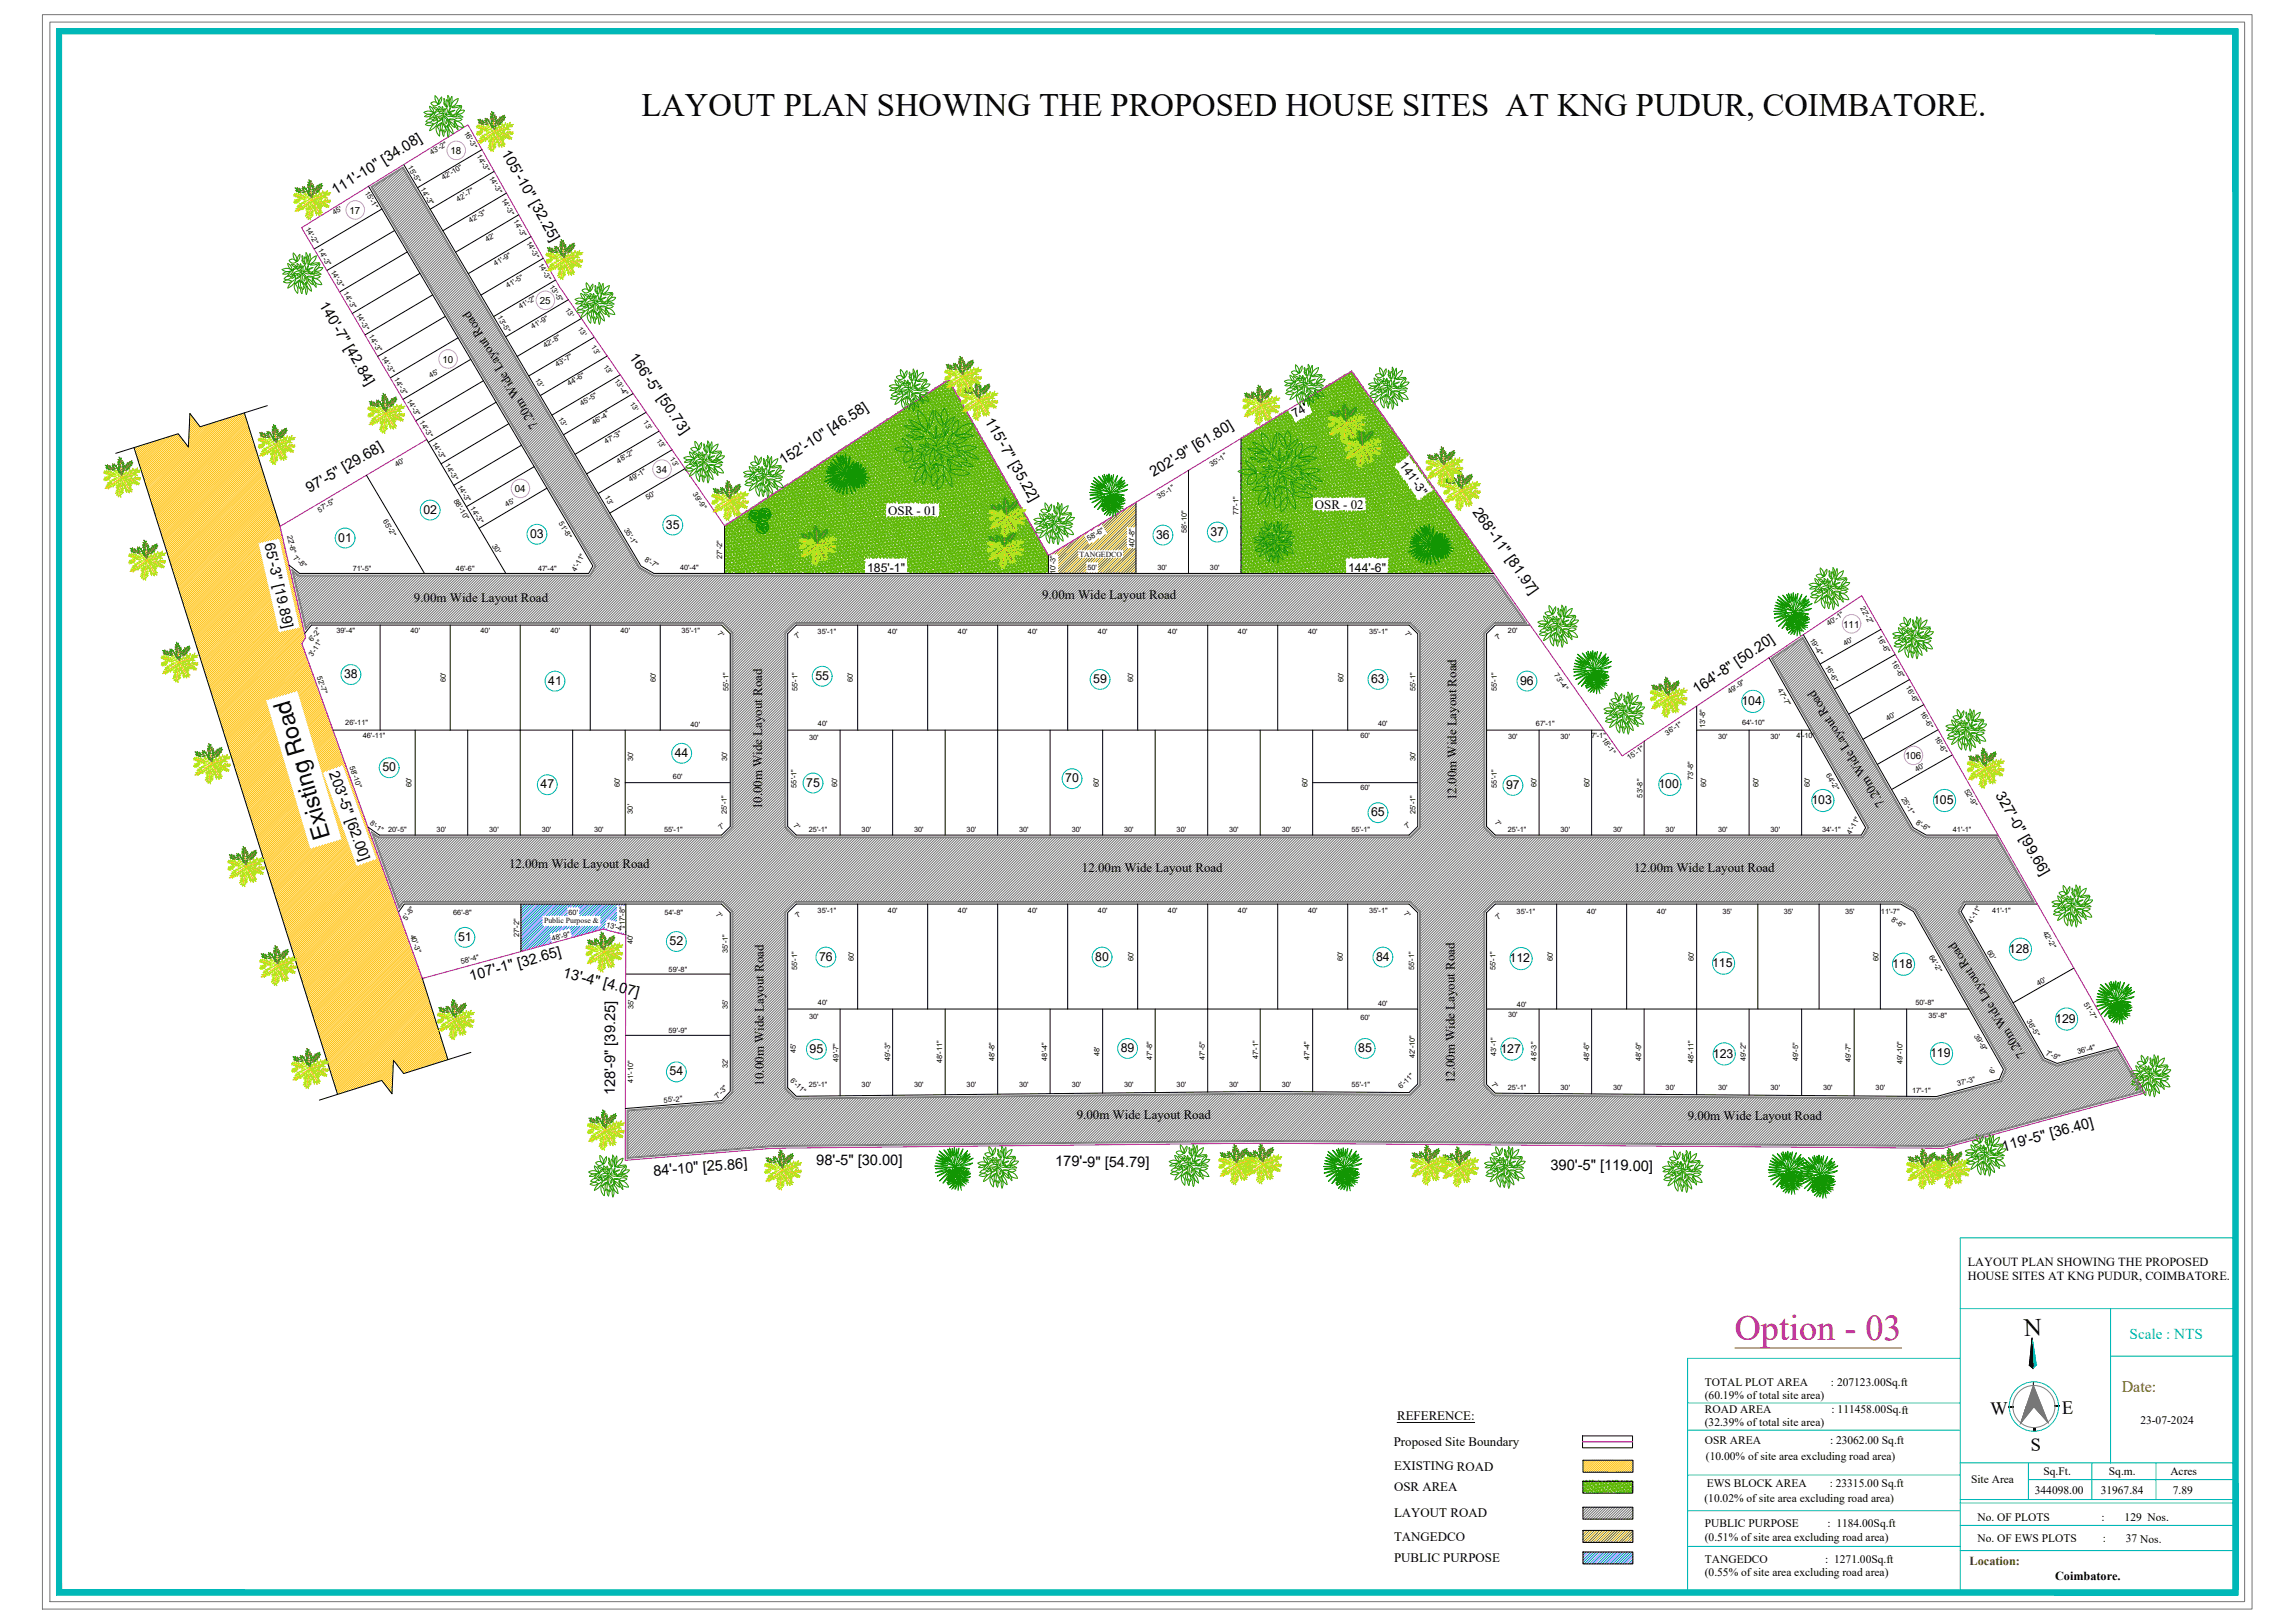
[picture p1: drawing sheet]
<svg xmlns="http://www.w3.org/2000/svg" width="1189mm" height="841mm" viewBox="0 0 1189 841" stroke-linecap="round" stroke-linejoin="round" font-family="sans-serif">
<defs><g id="words">
<text font-size="18.7" fill="#f00" x="899" y="694">Option - 03</text>
<text font-size="16.9" x="332" y="60">LAYOUT PLAN SHOWING THE PROPOSED HOUSE SITES AT KNG PUDUR, COIMBATORE.</text>
<text font-size="12.9" x="1049" y="693" transform="rotate(-2 1049 693)">N</text>
<text font-size="12.1" x="171" y="434" transform="rotate(-107 171 434)">Existing Road</text>
<g font-size="9.6">
<text x="1032" y="733" transform="rotate(-2 1032 733)">W</text>
<text x="1069" y="733" transform="rotate(-2 1069 733)">E</text>
<text x="1052" y="752" transform="rotate(-1 1052 752)">S</text>
</g>
<text font-size="8.3" fill="#954a00" x="1100" y="721">Date:</text>
<text font-size="7.9" fill="#00b8b8" x="1104" y="694">Scale : NTS</text>
<g font-size="7.6">
<text x="260" y="79" transform="rotate(61 260 79)">105'-10&quot; [32.25]</text>
<text x="174" y="101" transform="rotate(-32 174 101)">111'-10&quot; [34.08]</text>
<text x="165" y="158" transform="rotate(59 165 158)">140'-7&quot; [42.84]</text>
<text x="326" y="185" transform="rotate(55 326 185)">166'-5&quot; [50.73]</text>
<text x="510" y="218" transform="rotate(60 510 218)">115'-7&quot; [35.22]</text>
<text x="406" y="241" transform="rotate(-33 406 241)">152'-10&quot; [46.58]</text>
<text x="598" y="247" transform="rotate(-31 598 247)">202'-9&quot; [61.80]</text>
<text x="160" y="256" transform="rotate(-31 160 256)">97'-5&quot; [29.68]</text>
<text x="763" y="265" transform="rotate(55 763 265)">268'-11&quot; [81.97]</text>
<text x="137" y="282" transform="rotate(77 137 282)">65'-3&quot; [19.89]</text>
<text x="879" y="360" transform="rotate(-34 879 360)">164'-8&quot; [50.20]</text>
<text x="170" y="401" transform="rotate(70 170 401)">203'-5&quot; [62.00]</text>
<text x="1034" y="412" transform="rotate(60 1034 412)">327'-0&quot; [99.66]</text>
<text x="244" y="508" transform="rotate(-15 244 508)">107'-1&quot; [32.65]</text>
<text x="291" y="506" transform="rotate(14 291 506)">13'-4&quot; [4.07]</text>
<text x="319" y="568" transform="rotate(-90 319 568)">128'-9&quot; [39.25]</text>
<text x="1038" y="597" transform="rotate(-15 1038 597)">119'-5&quot; [36.40]</text>
<text x="423" y="603">98'-5&quot; [30.00]</text>
<text x="547" y="604">179'-9&quot; [54.79]</text>
<text x="339" y="609" transform="rotate(-5 339 609)">84'-10&quot; [25.86]</text>
<text x="804" y="606">390'-5&quot; [119.00]</text>
</g>
<g font-size="6.7">
<text x="279" y="221" transform="rotate(-121 279 221)">7.20m Wide Layout Road</text>
<text x="681" y="264">OSR - 02</text>
<text x="460" y="267">OSR - 01</text>
<text x="540" y="311">9.00m Wide Layout Road</text>
<text x="215" y="312">9.00m Wide Layout Road</text>
<text x="395" y="419" transform="rotate(-90 395 419)">10.00m Wide Layout Road</text>
<text x="755" y="415" transform="rotate(-90 755 415)">12.00m Wide Layout Road</text>
<text x="977" y="416" transform="rotate(-122 977 416)">7.20m Wide Layout Road</text>
<text x="264" y="450">12.00m Wide Layout Road</text>
<text x="561" y="452">12.00m Wide Layout Road</text>
<text x="847" y="452">12.00m Wide Layout Road</text>
<text x="1050" y="547" transform="rotate(-122 1050 547)">7.20m Wide Layout Road</text>
<text x="396" y="562" transform="rotate(-90 396 562)">10.00m Wide Layout Road</text>
<text x="754" y="561" transform="rotate(-90 754 561)">12.00m Wide Layout Road</text>
<text x="558" y="580">9.00m Wide Layout Road</text>
<text x="875" y="581">9.00m Wide Layout Road</text>
<text x="724" y="736">REFERENCE:</text>
<text x="722" y="749">Proposed Site Boundary</text>
<text x="723" y="762">EXISTING ROAD</text>
<text x="722" y="773">OSR AREA</text>
<text x="722" y="786">LAYOUT ROAD</text>
<text x="722" y="798">TANGEDCO</text>
<text x="722" y="810">PUBLIC PURPOSE</text>
</g>
<g font-size="6.4">
<text x="219" y="266">02</text>
<text x="345" y="274">35</text>
<text x="175" y="281">01</text>
<text x="275" y="279">03</text>
<text x="599" y="279">36</text>
<text x="627" y="278">37</text>
<text x="178" y="351">38</text>
<text x="423" y="352">55</text>
<text x="567" y="354">59</text>
<text x="711" y="354">63</text>
<text x="284" y="355">41</text>
<text x="788" y="355">96</text>
<text x="902" y="365">104</text>
<text x="350" y="392">44</text>
<text x="198" y="400">50</text>
<text x="418" y="408">75</text>
<text x="552" y="405">70</text>
<text x="280" y="409">47</text>
<text x="781" y="409">97</text>
<text x="859" y="408">100</text>
<text x="939" y="417">103</text>
<text x="1002" y="417">105</text>
<text x="711" y="423">65</text>
<text x="237" y="488">51</text>
<text x="347" y="490">52</text>
<text x="424" y="498">76</text>
<text x="568" y="498">80</text>
<text x="713" y="498">84</text>
<text x="1041" y="494">128</text>
<text x="782" y="499">112</text>
<text x="887" y="501">115</text>
<text x="981" y="502">118</text>
<text x="1065" y="530">129</text>
<text x="420" y="546">95</text>
<text x="581" y="545">89</text>
<text x="704" y="545">85</text>
<text x="778" y="546">127</text>
<text x="888" y="548">123</text>
<text x="1000" y="548">119</text>
<text x="347" y="557">54</text>
<text x="1020" y="656">LAYOUT PLAN SHOWING THE PROPOSED</text>
<text x="1020" y="663">HOUSE SITES AT KNG PUDUR, COIMBATORE.</text>
</g>
<g font-size="6.3">
<text x="671" y="217" transform="rotate(-31 671 217)">74'</text>
<text x="725" y="241" transform="rotate(55 725 241)">141'-3&quot;</text>
<text x="449" y="296">185'-1&quot;</text>
<text x="699" y="296">144'-6&quot;</text>
<text x="1065" y="819">Coimbatore.</text>
</g>
<text font-size="6.3" fill="#721c00" x="1021" y="811">Location:</text>
<g font-size="5.9">
<text x="884" y="718">TOTAL PLOT AREA</text>
<text x="949" y="718">: 207123.00Sq.ft</text>
<text x="884" y="725">(60.19% of total site area)</text>
<text x="884" y="732">ROAD AREA</text>
<text x="949" y="732">: 111458.00Sq.ft</text>
<text x="1109" y="738">23-07-2024</text>
<text x="884" y="739">(32.39% of total site area)</text>
<text x="884" y="748">OSR AREA</text>
<text x="948" y="748">: 23062.00 Sq.ft</text>
<text x="884" y="757">(10.00% of site area excluding road area)</text>
<text x="1059" y="764">Sq.Ft.</text>
<text x="1093" y="764">Sq.m.</text>
<text x="1125" y="764">Acres</text>
<text x="885" y="771">EWS BLOCK AREA</text>
<text x="948" y="771">: 23315.00 Sq.ft</text>
<text x="1021" y="768">Site Area</text>
<text x="883" y="778">(10.02% of site area excluding road area)</text>
<text x="1055" y="774">344098.00</text>
<text x="1089" y="774">31967.84</text>
<text x="1126" y="774">7.89</text>
<text x="884" y="791">PUBLIC PURPOSE</text>
<text x="947" y="791">: 1184.00Sq.ft</text>
<text x="1025" y="788">No. OF PLOTS</text>
<text x="1089" y="788">:</text>
<text x="1101" y="788">129 Nos.</text>
<text x="884" y="798">(0.51% of site area excluding road area)</text>
<text x="1025" y="799">No. OF EWS PLOTS</text>
<text x="1090" y="799">:</text>
<text x="1102" y="799">37 Nos.</text>
<text x="884" y="810">TANGEDCO</text>
<text x="946" y="810">: 1271.00Sq.ft</text>
<text x="884" y="817">(0.55% of site area excluding road area)</text>
</g>
<g font-size="5.1">
<text x="233" y="80">18</text>
<text x="181" y="111">17</text>
<text x="280" y="157">25</text>
<text x="229" y="188">10</text>
<text x="340" y="245">34</text>
<text x="267" y="255">04</text>
<text x="955" y="325">111</text>
<text x="987" y="393">106</text>
</g>
<g font-size="4">
<text x="559" y="288">TANGEDCO</text>
<text x="282" y="478">Public Purpose &amp;</text>
</g>
<g font-size="3.8">
<text x="240" y="69" transform="rotate(60 240 69)">16'-3&quot;</text>
<text x="224" y="81" transform="rotate(-32 224 81)">43'-2&quot;</text>
<text x="247" y="81" transform="rotate(60 247 81)">14'-3&quot;</text>
<text x="211" y="87" transform="rotate(59 211 87)">15'-5&quot;</text>
<text x="230" y="93" transform="rotate(-31 230 93)">42'-10&quot;</text>
<text x="253" y="92" transform="rotate(61 253 92)">14'-3&quot;</text>
<text x="189" y="100" transform="rotate(60 189 100)">15'-1&quot;</text>
<text x="218" y="98" transform="rotate(59 218 98)">14'-3&quot;</text>
<text x="237" y="104" transform="rotate(-31 237 104)">42'-7&quot;</text>
<text x="260" y="103" transform="rotate(60 260 103)">14'-3&quot;</text>
<text x="173" y="111" transform="rotate(-32 173 111)">45'</text>
<text x="158" y="119" transform="rotate(59 158 119)">14'-2&quot;</text>
<text x="244" y="116" transform="rotate(-30 244 116)">42'-3&quot;</text>
<text x="266" y="115" transform="rotate(61 266 115)">14'-3&quot;</text>
<text x="252" y="126" transform="rotate(-31 252 126)">42'</text>
<text x="273" y="126" transform="rotate(61 273 126)">14'-3&quot;</text>
<text x="165" y="130" transform="rotate(60 165 130)">14'-3&quot;</text>
<text x="257" y="138" transform="rotate(-31 257 138)">41'-9&quot;</text>
<text x="279" y="137" transform="rotate(60 279 137)">14'-3&quot;</text>
<text x="171" y="141" transform="rotate(59 171 141)">14'-3&quot;</text>
<text x="263" y="149" transform="rotate(-30 263 149)">41'-5&quot;</text>
<text x="285" y="149" transform="rotate(57 285 149)">13'-5&quot;</text>
<text x="178" y="152" transform="rotate(60 178 152)">14'-3&quot;</text>
<text x="270" y="160" transform="rotate(-30 270 160)">41'-2&quot;</text>
<text x="293" y="161" transform="rotate(55 293 161)">13'</text>
<text x="184" y="163" transform="rotate(60 184 163)">14'-3&quot;</text>
<text x="258" y="164" transform="rotate(60 258 164)">13'-5&quot;</text>
<text x="276" y="171" transform="rotate(-31 276 171)">41'-9&quot;</text>
<text x="299" y="170" transform="rotate(55 299 170)">13'</text>
<text x="191" y="174" transform="rotate(59 191 174)">14'-3&quot;</text>
<text x="198" y="185" transform="rotate(59 198 185)">14'-3&quot;</text>
<text x="282" y="181" transform="rotate(-30 282 181)">42'-8&quot;</text>
<text x="306" y="180" transform="rotate(55 306 180)">13'</text>
<text x="289" y="190" transform="rotate(-30 289 190)">43'-7&quot;</text>
<text x="313" y="190" transform="rotate(55 313 190)">13'</text>
<text x="204" y="196" transform="rotate(60 204 196)">14'-3&quot;</text>
<text x="223" y="196" transform="rotate(-31 223 196)">45'</text>
<text x="277" y="197" transform="rotate(59 277 197)">13'</text>
<text x="318" y="197" transform="rotate(55 318 197)">13'-4&quot;</text>
<text x="295" y="200" transform="rotate(-30 295 200)">44'-6&quot;</text>
<text x="211" y="208" transform="rotate(59 211 208)">14'-3&quot;</text>
<text x="326" y="209" transform="rotate(55 326 209)">13'</text>
<text x="301" y="210" transform="rotate(-30 301 210)">45'-5&quot;</text>
<text x="217" y="219" transform="rotate(60 217 219)">14'-3&quot;</text>
<text x="289" y="217" transform="rotate(59 289 217)">13'</text>
<text x="308" y="220" transform="rotate(-31 308 220)">46'-4&quot;</text>
<text x="333" y="219" transform="rotate(55 333 219)">13'</text>
<text x="224" y="230" transform="rotate(60 224 230)">14'-3&quot;</text>
<text x="314" y="230" transform="rotate(-31 314 230)">47'-3&quot;</text>
<text x="340" y="228" transform="rotate(55 340 228)">13'</text>
<text x="347" y="238" transform="rotate(55 347 238)">13'</text>
<text x="206" y="242" transform="rotate(-31 206 242)">40'</text>
<text x="230" y="241" transform="rotate(59 230 241)">14'-3&quot;</text>
<text x="321" y="240" transform="rotate(-30 321 240)">48'-2&quot;</text>
<text x="628" y="242" transform="rotate(-31 628 242)">35'-1&quot;</text>
<text x="327" y="250" transform="rotate(-30 327 250)">49'-1&quot;</text>
<text x="237" y="252" transform="rotate(59 237 252)">14'-3&quot;</text>
<text x="313" y="258" transform="rotate(60 313 258)">13'</text>
<text x="359" y="256" transform="rotate(55 359 256)">39'-9&quot;</text>
<text x="235" y="259" transform="rotate(60 235 259)">88'-10&quot;</text>
<text x="244" y="263" transform="rotate(60 244 263)">14'-3&quot;</text>
<text x="263" y="263" transform="rotate(-31 263 263)">45'</text>
<text x="336" y="259" transform="rotate(-31 336 259)">50'</text>
<text x="601" y="258" transform="rotate(-31 601 258)">35'-1&quot;</text>
<text x="166" y="266" transform="rotate(-31 166 266)">57'-5&quot;</text>
<text x="198" y="270" transform="rotate(60 198 270)">65'-2&quot;</text>
<text x="642" y="267" transform="rotate(-90 642 267)">77'-1&quot;</text>
<text x="289" y="271" transform="rotate(59 289 271)">51'-8&quot;</text>
<text x="323" y="274" transform="rotate(60 323 274)">35'-1&quot;</text>
<text x="149" y="278" transform="rotate(77 149 278)">22'-8&quot;</text>
<text x="564" y="281" transform="rotate(-31 564 281)">58'-6&quot;</text>
<text x="615" y="276" transform="rotate(-90 615 276)">58'-10&quot;</text>
<text x="255" y="283" transform="rotate(59 255 283)">30'</text>
<text x="588" y="283" transform="rotate(-90 588 283)">40'-8&quot;</text>
<text x="152" y="290" transform="rotate(38 152 290)">7'-8&quot;</text>
<text x="334" y="291" transform="rotate(30 334 291)">8'-7&quot;</text>
<text x="374" y="290" transform="rotate(-90 374 290)">27'-2&quot;</text>
<text x="183" y="296">71'-5&quot;</text>
<text x="236" y="296">46'-6&quot;</text>
<text x="279" y="296">47'-4&quot;</text>
<text x="298" y="296" transform="rotate(-60 298 296)">4'-11&quot;</text>
<text x="352" y="296">40'-4&quot;</text>
<text x="547" y="297" transform="rotate(-90 547 297)">10'-3&quot;</text>
<text x="564" y="295">50'</text>
<text x="600" y="295">30'</text>
<text x="627" y="295">30'</text>
<text x="964" y="315" transform="rotate(60 964 315)">22'-2&quot;</text>
<text x="174" y="328">39'-4&quot;</text>
<text x="213" y="328">40'</text>
<text x="249" y="328">40'</text>
<text x="285" y="328">40'</text>
<text x="322" y="328">40'</text>
<text x="353" y="328">35'-1&quot;</text>
<text x="372" y="329" transform="rotate(44 372 329)">7'</text>
<text x="424" y="328">35'-1&quot;</text>
<text x="460" y="328">40'</text>
<text x="496" y="328">40'</text>
<text x="533" y="328">40'</text>
<text x="569" y="328">40'</text>
<text x="605" y="328">40'</text>
<text x="642" y="328">40'</text>
<text x="678" y="328">40'</text>
<text x="710" y="328">35'-1&quot;</text>
<text x="728" y="329" transform="rotate(45 728 329)">7'</text>
<text x="782" y="328">20'</text>
<text x="948" y="324" transform="rotate(-34 948 324)">40'-1&quot;</text>
<text x="162" y="333" transform="rotate(-52 162 333)">6'-2&quot;</text>
<text x="413" y="331" transform="rotate(-45 413 331)">7'</text>
<text x="776" y="332" transform="rotate(-46 776 332)">7'</text>
<text x="938" y="331" transform="rotate(60 938 331)">19'-4&quot;</text>
<text x="956" y="335" transform="rotate(-30 956 335)">40'</text>
<text x="973" y="330" transform="rotate(60 973 330)">16'-6&quot;</text>
<text x="162" y="341" transform="rotate(-57 162 341)">3'-11&quot;</text>
<text x="946" y="346" transform="rotate(60 946 346)">16'-6&quot;</text>
<text x="980" y="343" transform="rotate(60 980 343)">16'-6&quot;</text>
<text x="164" y="351" transform="rotate(70 164 351)">52'-7&quot;</text>
<text x="231" y="354" transform="rotate(-90 231 354)">60'</text>
<text x="340" y="354" transform="rotate(-90 340 354)">60'</text>
<text x="442" y="354" transform="rotate(-90 442 354)">60'</text>
<text x="587" y="354" transform="rotate(-90 587 354)">60'</text>
<text x="696" y="354" transform="rotate(-90 696 354)">60'</text>
<text x="805" y="350" transform="rotate(55 805 350)">73'-4&quot;</text>
<text x="377" y="358" transform="rotate(-90 377 358)">55'-1&quot;</text>
<text x="413" y="358" transform="rotate(-90 413 358)">55'-1&quot;</text>
<text x="734" y="358" transform="rotate(-90 734 358)">55'-1&quot;</text>
<text x="776" y="358" transform="rotate(-90 776 358)">55'-1&quot;</text>
<text x="896" y="360" transform="rotate(-34 896 360)">49'-9&quot;</text>
<text x="921" y="358" transform="rotate(60 921 358)">47'-7&quot;</text>
<text x="987" y="356" transform="rotate(60 987 356)">16'-6&quot;</text>
<text x="995" y="369" transform="rotate(60 995 369)">16'-6&quot;</text>
<text x="179" y="376">26'-11&quot;</text>
<text x="358" y="377">40'</text>
<text x="424" y="376">40'</text>
<text x="714" y="376">40'</text>
<text x="796" y="376">67'-1&quot;</text>
<text x="884" y="377" transform="rotate(-90 884 377)">13'-8&quot;</text>
<text x="903" y="376">64'-10&quot;</text>
<text x="978" y="374" transform="rotate(-30 978 374)">40'</text>
<text x="188" y="382">46'-11&quot;</text>
<text x="419" y="383">30'</text>
<text x="705" y="383">60'</text>
<text x="782" y="383">30'</text>
<text x="809" y="383">30'</text>
<text x="825" y="382">7'-1&quot;</text>
<text x="830" y="383" transform="rotate(55 830 383)">18'-1&quot;</text>
<text x="864" y="381" transform="rotate(-34 864 381)">36'-1&quot;</text>
<text x="890" y="383">30'</text>
<text x="918" y="383">30'</text>
<text x="931" y="383">4'-10&quot;</text>
<text x="1002" y="382" transform="rotate(60 1002 382)">16'-6&quot;</text>
<text x="328" y="394" transform="rotate(-90 328 394)">30'</text>
<text x="377" y="394" transform="rotate(-90 377 394)">30'</text>
<text x="734" y="394" transform="rotate(-90 734 394)">30'</text>
<text x="844" y="394" transform="rotate(-34 844 394)">15'-1&quot;</text>
<text x="181" y="397" transform="rotate(70 181 397)">58'-10&quot;</text>
<text x="946" y="402" transform="rotate(60 946 402)">64'-2&quot;</text>
<text x="993" y="400" transform="rotate(-30 993 400)">40'</text>
<text x="349" y="403">60'</text>
<text x="877" y="404" transform="rotate(-90 877 404)">73'-8&quot;</text>
<text x="213" y="408" transform="rotate(-90 213 408)">60'</text>
<text x="321" y="408" transform="rotate(-90 321 408)">60'</text>
<text x="413" y="408" transform="rotate(-90 413 408)">55'-1&quot;</text>
<text x="434" y="408" transform="rotate(-90 434 408)">60'</text>
<text x="569" y="408" transform="rotate(-90 569 408)">60'</text>
<text x="678" y="408" transform="rotate(-90 678 408)">60'</text>
<text x="705" y="410">60'</text>
<text x="776" y="408" transform="rotate(-90 776 408)">55'-1&quot;</text>
<text x="796" y="408" transform="rotate(-90 796 408)">60'</text>
<text x="824" y="408" transform="rotate(-90 824 408)">60'</text>
<text x="851" y="413" transform="rotate(-90 851 413)">53'-8&quot;</text>
<text x="884" y="408" transform="rotate(-90 884 408)">60'</text>
<text x="911" y="408" transform="rotate(-90 911 408)">60'</text>
<text x="938" y="408" transform="rotate(-90 938 408)">60'</text>
<text x="985" y="414" transform="rotate(60 985 414)">25'-1&quot;</text>
<text x="1018" y="410" transform="rotate(60 1018 410)">52'-9&quot;</text>
<text x="328" y="422" transform="rotate(-90 328 422)">30'</text>
<text x="377" y="422" transform="rotate(-90 377 422)">25'-1&quot;</text>
<text x="734" y="422" transform="rotate(-90 734 422)">25'-1&quot;</text>
<text x="192" y="427" transform="rotate(35 192 427)">8'-1&quot;</text>
<text x="201" y="431">20'-5&quot;</text>
<text x="226" y="431">30'</text>
<text x="254" y="431">30'</text>
<text x="281" y="431">30'</text>
<text x="308" y="431">30'</text>
<text x="344" y="431">55'-1&quot;</text>
<text x="374" y="430" transform="rotate(-46 374 430)">7'</text>
<text x="411" y="428" transform="rotate(45 411 428)">7'</text>
<text x="419" y="431">25'-1&quot;</text>
<text x="447" y="431">30'</text>
<text x="474" y="431">30'</text>
<text x="501" y="431">30'</text>
<text x="528" y="431">30'</text>
<text x="555" y="431">30'</text>
<text x="583" y="431">30'</text>
<text x="610" y="431">30'</text>
<text x="637" y="431">30'</text>
<text x="664" y="431">30'</text>
<text x="700" y="431">55'-1&quot;</text>
<text x="729" y="429" transform="rotate(-44 729 429)">7'</text>
<text x="774" y="427" transform="rotate(45 774 427)">7'</text>
<text x="781" y="431">25'-1&quot;</text>
<text x="809" y="431">30'</text>
<text x="836" y="431">30'</text>
<text x="863" y="431">30'</text>
<text x="890" y="431">30'</text>
<text x="918" y="431">30'</text>
<text x="944" y="431">34'-1&quot;</text>
<text x="993" y="427" transform="rotate(30 993 427)">8'-6&quot;</text>
<text x="1012" y="431">41'-1&quot;</text>
<text x="959" y="432" transform="rotate(-60 959 432)">4'-11&quot;</text>
<text x="424" y="473">35'-1&quot;</text>
<text x="460" y="473">40'</text>
<text x="496" y="473">40'</text>
<text x="533" y="473">40'</text>
<text x="569" y="473">40'</text>
<text x="605" y="473">40'</text>
<text x="642" y="473">40'</text>
<text x="678" y="473">40'</text>
<text x="710" y="473">35'-1&quot;</text>
<text x="727" y="474" transform="rotate(46 727 474)">7'</text>
<text x="786" y="474">35'-1&quot;</text>
<text x="822" y="474">40'</text>
<text x="859" y="474">40'</text>
<text x="893" y="474">35'</text>
<text x="924" y="474">35'</text>
<text x="956" y="474">35'</text>
<text x="975" y="474">11'-7&quot;</text>
<text x="1032" y="473">41'-1&quot;</text>
<text x="211" y="477" transform="rotate(-55 211 477)">5'-8&quot;</text>
<text x="235" y="474">66'-8&quot;</text>
<text x="295" y="474">60'</text>
<text x="324" y="479" transform="rotate(-90 324 479)">17'-8&quot;</text>
<text x="344" y="474">54'-8&quot;</text>
<text x="371" y="474" transform="rotate(44 371 474)">7'</text>
<text x="414" y="476" transform="rotate(-45 414 476)">7'</text>
<text x="777" y="477" transform="rotate(-46 777 477)">7'</text>
<text x="980" y="477" transform="rotate(30 980 477)">8'-6&quot;</text>
<text x="1022" y="479" transform="rotate(-60 1022 479)">4'-11&quot;</text>
<text x="213" y="485" transform="rotate(70 213 485)">40'-3&quot;</text>
<text x="269" y="486" transform="rotate(-90 269 486)">27'-2&quot;</text>
<text x="314" y="480" transform="rotate(14 314 480)">13'-4&quot;</text>
<text x="1059" y="483" transform="rotate(60 1059 483)">42'-2&quot;</text>
<text x="286" y="488" transform="rotate(-15 286 488)">48'-9&quot;</text>
<text x="328" y="489" transform="rotate(-90 328 489)">40'</text>
<text x="377" y="494" transform="rotate(-90 377 494)">35'-1&quot;</text>
<text x="1000" y="496" transform="rotate(60 1000 496)">64'-2&quot;</text>
<text x="1030" y="493" transform="rotate(60 1030 493)">60'</text>
<text x="239" y="499" transform="rotate(-15 239 499)">58'-4&quot;</text>
<text x="347" y="503">59'-8&quot;</text>
<text x="413" y="503" transform="rotate(-90 413 503)">55'-1&quot;</text>
<text x="442" y="498" transform="rotate(-90 442 498)">60'</text>
<text x="587" y="498" transform="rotate(-90 587 498)">60'</text>
<text x="696" y="498" transform="rotate(-90 696 498)">60'</text>
<text x="733" y="503" transform="rotate(-90 733 503)">55'-1&quot;</text>
<text x="775" y="503" transform="rotate(-90 775 503)">55'-1&quot;</text>
<text x="805" y="498" transform="rotate(-90 805 498)">60'</text>
<text x="878" y="498" transform="rotate(-90 878 498)">60'</text>
<text x="974" y="498" transform="rotate(-90 974 498)">60'</text>
<text x="1056" y="511" transform="rotate(-29 1056 511)">40'</text>
<text x="424" y="521">40'</text>
<text x="714" y="521">40'</text>
<text x="786" y="522">40'</text>
<text x="993" y="521">50'-8&quot;</text>
<text x="1080" y="520" transform="rotate(60 1080 520)">51'-7&quot;</text>
<text x="328" y="523" transform="rotate(-90 328 523)">35'</text>
<text x="377" y="523" transform="rotate(-90 377 523)">35'</text>
<text x="419" y="528">30'</text>
<text x="782" y="527">30'</text>
<text x="999" y="528">35'-8&quot;</text>
<text x="705" y="529">60'</text>
<text x="1050" y="529" transform="rotate(60 1050 529)">36'-5&quot;</text>
<text x="346" y="535">59'-9&quot;</text>
<text x="1023" y="537" transform="rotate(60 1023 537)">39'-9&quot;</text>
<text x="413" y="546" transform="rotate(-90 413 546)">45'</text>
<text x="434" y="550" transform="rotate(-90 434 550)">49'-7&quot;</text>
<text x="461" y="550" transform="rotate(-90 461 550)">49'-3&quot;</text>
<text x="488" y="551" transform="rotate(-90 488 551)">48'-11&quot;</text>
<text x="515" y="550" transform="rotate(-90 515 550)">48'-8&quot;</text>
<text x="543" y="550" transform="rotate(-90 543 550)">48'-4&quot;</text>
<text x="570" y="547" transform="rotate(-90 570 547)">48'</text>
<text x="597" y="549" transform="rotate(-90 597 549)">47'-8&quot;</text>
<text x="624" y="549" transform="rotate(-90 624 549)">47'-5&quot;</text>
<text x="652" y="549" transform="rotate(-90 652 549)">47'-1&quot;</text>
<text x="679" y="549" transform="rotate(-90 679 549)">47'-4&quot;</text>
<text x="733" y="548" transform="rotate(-90 733 548)">42'-10&quot;</text>
<text x="775" y="547" transform="rotate(-90 775 547)">43'-1&quot;</text>
<text x="796" y="550" transform="rotate(-90 796 550)">48'-3&quot;</text>
<text x="823" y="550" transform="rotate(-90 823 550)">48'-6&quot;</text>
<text x="851" y="550" transform="rotate(-90 851 550)">48'-9&quot;</text>
<text x="878" y="551" transform="rotate(-90 878 551)">48'-11&quot;</text>
<text x="905" y="550" transform="rotate(-90 905 550)">49'-2&quot;</text>
<text x="932" y="550" transform="rotate(-90 932 550)">49'-5&quot;</text>
<text x="959" y="550" transform="rotate(-90 959 550)">49'-7&quot;</text>
<text x="986" y="551" transform="rotate(-90 986 551)">49'-10&quot;</text>
<text x="1060" y="547" transform="rotate(22 1060 547)">7'-9&quot;</text>
<text x="1077" y="546" transform="rotate(-15 1077 546)">36'-4&quot;</text>
<text x="377" y="553" transform="rotate(-90 377 553)">32'</text>
<text x="1033" y="557" transform="rotate(-68 1033 557)">6'</text>
<text x="328" y="561" transform="rotate(-90 328 561)">41'-10&quot;</text>
<text x="409" y="560" transform="rotate(45 409 560)">6'-11&quot;</text>
<text x="419" y="563">25'-1&quot;</text>
<text x="447" y="563">30'</text>
<text x="474" y="563">30'</text>
<text x="501" y="563">30'</text>
<text x="528" y="563">30'</text>
<text x="555" y="563">30'</text>
<text x="583" y="563">30'</text>
<text x="610" y="563">30'</text>
<text x="637" y="563">30'</text>
<text x="664" y="563">30'</text>
<text x="700" y="563">55'-1&quot;</text>
<text x="773" y="562" transform="rotate(46 773 562)">7'</text>
<text x="1015" y="563" transform="rotate(-15 1015 563)">37'-3&quot;</text>
<text x="372" y="569" transform="rotate(-47 372 569)">7'-3&quot;</text>
<text x="726" y="564" transform="rotate(-45 726 564)">6'-11&quot;</text>
<text x="781" y="565">25'-1&quot;</text>
<text x="809" y="565">30'</text>
<text x="836" y="565">30'</text>
<text x="863" y="565">30'</text>
<text x="890" y="565">30'</text>
<text x="918" y="565">30'</text>
<text x="945" y="565">30'</text>
<text x="972" y="565">30'</text>
<text x="991" y="566">17'-1&quot;</text>
<text x="344" y="571" transform="rotate(-5 344 571)">55'-2&quot;</text>
</g>
</g></defs>
<!-- layer: Bitumen Edge -->
<g fill="none" stroke="#ffbf00" stroke-width=".52">
<path d="M99 215h-1M99 215l-1 1M100 216l-2 1M100 216l-2 2M101 217l-3 2M101 218l-3 2M101 218l-3 4M102 219l-4 4M102 219l-4 5M109 220l-11 11M110 219l-34 34M112 219l-36 35"/>
<path d="M113 218l-36 37M115 218l-38 38M116 217l-39 39M118 217l-41 40M120 216l-42 42M121 216l-43 43M123 215l-45 45M124 215l-46 45M126 214l-47 47M127 214l-48 48M127 215l-48 48M127 216l-48 48"/>
<path d="M128 217l-48 48M128 218l-48 47M128 218l-48 48M128 219l-48 48M70 232h-1M71 231l-1 2M73 231l-3 3M74 230l-4 4M76 230l-6 5M77 229l-6 7M79 229l-8 8M81 228l-10 10"/>
<path d="M82 228l-10 11M84 227l-12 12M85 227l-13 13M87 226l-15 15M88 226l-15 16M90 226l-17 17M91 225l-18 18M93 225l-20 19M93 226l-19 19M94 226l-20 20M94 227l-20 20M95 228l-20 20"/>
<path d="M95 229l-20 20M96 229l-21 21M96 230l-21 21M97 230l-21 22M97 231l-21 21M103 220l-5 5M103 221l-5 5M104 221l-6 6M105 221l-7 7M107 220l-9 9M129 220l-48 48M129 221l-48 48"/>
<path d="M129 222l-48 47M129 222l-48 48M130 223l-48 48M130 224l-48 48M130 225l-48 48M130 226l-47 48M131 226l-48 48M131 227l-48 48M131 228l-48 48M131 229l-47 48M132 230l-48 48M132 231l-48 47"/>
<path d="M132 231l-48 48M132 232l-47 48M133 233l-48 48M133 234l-48 48M133 235l-48 47M133 235l-47 48M134 236l-48 48M134 237l-48 48M134 238l-48 48M134 239l-47 48M135 240l-48 47M135 240l-48 48"/>
<path d="M135 241l-48 48M135 242l-47 48M136 243l-48 48M136 244l-48 47M136 244l-48 48M136 245l-47 48M137 246l-48 48M137 247l-48 48M137 248l-48 47M137 248l-47 48M138 249l-48 48M138 250l-48 48"/>
<path d="M138 251l-48 48M139 252l-48 48M139 253l-48 47M139 253l-48 48M139 254l-48 48M140 255l-48 48M140 256l-48 48M140 257l-48 47M140 257l-48 48M141 258l-48 48M141 259l-48 48M141 260l-48 48"/>
<path d="M141 261l-47 47M142 261l-48 48M142 262l-48 48M142 263l-48 48M142 264l-47 48M143 265l-48 48M143 266l-48 47M143 266l-48 48M143 267l-47 48M144 268l-48 48M144 269l-48 48M144 270l-48 47"/>
<path d="M144 270l-47 48M145 271l-10 10M145 272l-9 9M145 273l-8 8M145 274l-6 6M146 275l-6 5M146 275l-4 5M146 276l-3 3M146 277l-2 2M146 278l-1 2M147 279l-2 1M147 280l-2 1"/>
<path d="M134 282l-37 37M134 283l-37 37M134 284l-37 37M135 285l-37 36M135 285l-37 37M135 286l-37 37M135 287l-37 37M135 288l-36 37M136 289l-37 37M136 290l-37 36M136 291l-37 36M136 291l-36 37"/>
<path d="M136 292l-36 37M137 293l-37 37M137 294l-37 36M137 295l-36 36M137 296l-36 36M137 297l-36 36M138 298l-37 36M138 298l-36 36M138 299l-36 36M147 281l-1 1M147 282l-1 1M147 282l-1 2"/>
<path d="M148 283l-2 2M148 284l-2 2M148 285l-1 1M148 286l-1 1M148 287l-1 1M149 288l-2 1M149 289l-2 1M149 289l-1 2M149 290l-1 2M149 291l-1 2M150 292l-2 1M150 293l-2 1"/>
<path d="M150 294l-2 1M150 295l-1 1M150 295l-1 2M151 296l-2 2M151 297l-2 2M151 298l-1 2M151 299l-1 1M151 300l-1 1M138 300l-36 36M138 301l-36 36M139 302l-36 36M139 303l-36 36"/>
<path d="M139 304l-36 35M139 305l-36 35M139 305l-35 36M140 306l-36 36M140 307l-36 36M140 308l-35 35M140 309l-35 35M140 310l-35 35M141 311l-36 35M141 312l-35 35M141 313l-35 35M141 314l-35 35"/>
<path d="M142 315l-35 35M142 316l-35 35M142 317l-35 35M142 318l-35 34M142 318l-34 35M143 319l-35 35M152 301l-2 1M152 302l-2 1M152 302l-2 2M152 303l-1 2M152 304l-1 2M153 305l-2 1"/>
<path d="M153 306l-2 1M153 307l-2 1M153 308l-1 1M153 308l-1 2M154 309l-2 2M154 310l-2 2M154 311l-1 2M154 312l-1 1M154 313l-1 1M155 314l-2 1M155 315l-2 1M155 315l-2 2"/>
<path d="M155 316l-1 2M155 317l-1 2M156 318l-2 2M156 319l-2 1M156 320l-1 1M143 320l-35 35M143 321l-35 35M143 322l-34 34M143 323l-34 34M144 324l-35 34M144 325l-35 34M144 325l-34 35"/>
<path d="M144 326l-34 34M144 327l-34 34M145 328l-35 34M146 327l-35 36M148 327l-37 37M149 327l-38 38M150 326l-39 39M152 326l-40 40M153 326l-41 41M155 325l-43 43M156 321l-1 1M156 322l-1 1"/>
<path d="M157 322l-2 2M157 334l-42 42M157 323l-2 2M157 333l-43 42M157 324l-45 45M157 335l-42 42M157 325l-44 44M157 336l-42 42M157 326l-44 44M158 336l-42 42M158 327l-45 44M158 328l-45 44"/>
<path d="M158 337l-42 42M158 329l-44 44M158 338l-42 42M158 329l-44 45M158 330l-44 44M158 339l-42 42M159 340l-42 42M159 341l-42 42M159 342l-20 21M160 343l-20 19M160 344l-18 18M160 344l-17 17"/>
<path d="M161 345l-16 16M161 346l-15 14M161 347l-13 13M161 347l-12 12M162 348l-11 11M162 349l-9 9M162 350l-8 8M163 351l-9 8M163 351l-8 9M163 352l-8 8M163 353l-8 8M164 354l-9 8"/>
<path d="M164 355l-8 8M164 355l-8 9M165 356l-9 8M165 357l-9 8M165 358l-8 8M165 358l-8 9M166 359l-9 9M138 363l-21 21M138 364l-20 21M138 365l-20 21M139 366l-21 21M139 367l-21 20"/>
<path d="M139 368l-20 20M139 368l-20 21M140 369l-21 21M140 370l-21 21M140 371l-20 20M140 372l-20 20M141 373l-21 20M141 373l-21 21M141 374l-20 21M141 375l-20 20M142 376l-21 20M142 377l-21 20"/>
<path d="M142 378l-20 20M142 378l-20 21M143 379l-21 21M143 380l-21 20M166 360l-9 9M166 361l-8 8M167 362l-9 8M167 362l-9 9M167 363l-9 9M167 364l-8 9M168 365l-9 9M168 366l-9 8"/>
<path d="M168 366l-9 9M169 367l-9 9M169 368l-9 9M169 369l-9 9M170 370l-9 9M170 371l-9 9M170 372l-9 9M171 373l-10 9M171 373l-9 10M171 374l-9 9M171 375l-9 9M172 376l-10 9"/>
<path d="M172 377l-9 9M172 377l-9 10M172 378l-9 10M173 379l-10 9M173 380l-9 9M143 381l-20 20M143 382l-20 20M144 382l-21 21M144 383l-21 21M144 384l-20 20M144 385l-20 20M145 386l-21 20"/>
<path d="M145 387l-21 20M145 387l-20 21M145 388l-20 20M146 389l-21 20M146 390l-20 20M146 391l-20 20M146 391l-20 21M147 392l-21 21M147 393l-20 20M147 394l-20 20M147 395l-20 20M147 396l-20 20"/>
<path d="M148 396l-20 21M148 397l-20 20M148 398l-20 20M148 399l-20 20M149 400l-20 20M173 380l-9 10M174 381l-10 10M174 382l-10 10M174 383l-10 9M174 384l-9 9M175 384l-10 10M175 385l-10 10"/>
<path d="M175 386l-9 10M176 387l-10 10M176 388l-10 9M176 388l-10 10M176 389l-10 10M177 390l-10 10M177 391l-10 9M177 391l-8 9M178 392l-7 7M178 393l-6 5M178 394l-4 4M178 395l-2 2"/>
<path d="M179 395l-1 2M179 396l-1 1M179 397l-1 1M180 398l-1 1M180 398l-1 2M180 399l-1 1M149 401l-20 20M149 402l-20 20M150 403l-20 20M150 404l-20 20M150 405l-20 20M150 405l-20 21"/>
<path d="M151 406l-20 20M151 407l-20 20M151 408l-20 20M151 409l-20 20M152 410l-20 20M152 411l-20 20M152 412l-20 20M153 413l-20 20M153 414l-20 20M153 415l-20 19M153 415l-20 20M154 416l-20 20"/>
<path d="M154 417l-20 20M154 418l-20 20M154 419l-20 20M155 419l-20 20M167 400v1M168 401l-1 1M168 402h-1M168 403h.1M168 404h.1M169 404l-1 1M169 405l-1 1M169 406h.1"/>
<path d="M170 407h-1M170 408h-1M170 408l-1 1M170 409v1M171 410l-1 1M171 411h-1M171 411l-1 1M171 412v1M172 413l-1 1M172 414l-1 1M172 415l-1 1M173 415l-1 1"/>
<path d="M173 416l-1 1M173 417l-1 1M173 418l-1 1M174 419l-1 1M180 400l-1 1M181 401l-1 1M181 402l-1 1M182 403l-1 1M182 404l-1 1M182 405l-1 1M182 406l-1 1M183 406l-1 1"/>
<path d="M183 407l-1 1M183 408l-1 1M184 409l-1 1M184 410l-1 1M184 411l-1 1M185 412l-1 1M185 413l-1 1M185 414v1M186 415l-1 1M186 416l-1 1M186 417l-1 1M187 417l-1 1"/>
<path d="M187 418l-1 1M187 419l-1 1M187 420l-1 1M155 420l-20 20M155 421l-20 20M155 422l-20 20M156 423l-20 20M156 424l-20 19M156 424l-20 20M156 425l-19 20M157 426l-20 20M157 427l-20 20"/>
<path d="M157 428l-20 19M157 429l-19 19M158 429l-20 20M158 430l-20 20M158 431l-20 20M158 432l-19 20M159 433l-20 19M159 434l-20 19M159 434l-20 20M159 435l-19 20M159 436l-19 20M160 437l-20 19"/>
<path d="M160 438l-20 19M160 438l-19 20M160 439l-19 20M161 440l-20 20M163 439l-22 22M164 439l-22 22M166 438l-24 24M167 438l-25 25M169 437l-27 27M170 437l-27 28M172 437l-29 28M173 436l-30 30"/>
<path d="M174 420l-1 1M175 421l-2 1M175 436l-32 31M175 422l-1 1M175 422l-1 2M175 423l-1 2M176 424l-2 1M176 425l-1 1M176 426l-1 1M176 435l-32 33M177 426l-2 2M177 427l-2 2"/>
<path d="M177 428l-1 2M177 429l-1 1M178 430l-2 1M178 430l-2 2M178 431l-1 2M179 432l-2 2M179 433l-2 1M179 433l-35 36M179 434l-35 35M180 435l-36 35M180 436l-35 35M180 437l-35 35"/>
<path d="M181 437l-36 36M181 438l-36 36M181 439l-35 35M181 440l-35 35M188 421l-1 1M188 422l-1 1M189 423l-1 1M189 424l-1 1M189 425l-1 1M190 426l-1 1M190 427l-1 1M190 428l-1 1"/>
<path d="M191 428l-1 1M191 429l-1 1M191 430l-1 1M191 431l-1 1M192 432l-1 1M192 433l-1 1M193 434l-1 1M193 435l-1 1M193 436l-1 1M194 437l-1 1M194 438l-1 1M194 439l-1 1"/>
<path d="M195 439l-1 1M182 441l-36 35M182 441l-35 36M182 442l-35 36M183 443l-36 35M183 444l-36 35M183 444l-35 36M183 445l-35 36M184 446l-36 36M184 447l-36 35M184 448l-35 35M185 448l-36 36"/>
<path d="M185 449l-36 36M187 448l-38 38M189 448l-39 39M190 447l-40 40M192 446l-42 42M194 446l-44 43M195 440l-1 1M195 441l-1 1M195 442l-1 1M196 443l-1 1M196 444l-45 46M197 445l-46 46"/>
<path d="M197 446l-46 45M197 446l-46 46M197 447l-45 46M198 448l-46 46M198 449l-46 46M198 450l-46 45M199 450l-46 46M199 451l-46 46M199 452l-46 46M199 453l-46 46M200 454l-46 46M200 455l-46 46"/>
<path d="M201 456l-47 46M201 457l-46 46M201 457l-46 47M201 458l-46 46M202 459l-47 46M202 460l-46 46M202 461l-46 46M202 461l-46 47M203 462l-47 46M203 463l-46 46M203 464l-46 46M204 465l-47 46"/>
<path d="M204 465l-46 47M204 466l-46 47M204 467l-46 46M205 468l-47 46M205 468l-46 47M205 469l-46 47M206 470l-47 47M206 471l-47 46M206 472l-46 46M206 472l-46 47M207 473l-47 47M207 474l-47 47"/>
<path d="M207 475l-46 46M208 476l-47 46M208 476l-47 47M208 477l-47 47M208 478l-46 47M209 479l-47 47M209 480l-47 47M210 481l-47 47M210 482l-47 47M210 483l-47 47M211 484l-47 47M211 485l-47 47"/>
<path d="M211 486l-47 47M212 487l-48 47M212 487l-47 47M212 488l-47 47M212 489l-47 47M213 490l-48 47M213 490l-47 48M213 491l-47 48M214 492l-48 47M214 493l-48 47M214 494l-47 47M214 494l-47 48"/>
<path d="M215 495l-48 48M215 496l-48 47M215 497l-47 47M216 498l-48 47M216 498l-48 48M216 499l-47 48M216 500l-47 48M217 501l-48 47M217 501l-48 48M217 502l-47 48M217 503l-47 48M218 504l-48 48"/>
<path d="M218 505l-48 47M218 505l-47 48M219 506l-48 48M219 507l-48 48M219 508l-48 48M219 509l-47 47M220 509l-48 48M220 510l-48 48M220 511l-48 48M220 512l-47 48M221 513l-48 48M221 514l-48 47"/>
<path d="M221 514l-48 48M221 515l-47 48M222 516l-48 48M222 517l-48 48M222 518l-48 47M222 518l-47 48M223 519l-48 48M223 520l-47 47M223 521l-45 45M224 522l-45 44M224 522l-43 43M224 523l-41 42"/>
<path d="M224 524l-40 40M225 525l-39 39M225 526l-38 37M225 527l-36 36M225 527l-35 35M226 528l-22 22M226 529l-21 21M226 530l-21 21M226 531l-21 20M227 531l-21 21M227 532l-21 21M227 533l-20 20"/>
<path d="M227 534l-20 20M228 535l-20 19M228 535l-20 20M228 536l-19 20M228 537l-19 19M229 538l-18 18M229 539l-17 16M229 540l-15 15M203 560l-3 3M204 559l-4 3M204 558l-5 4M204 556l-5 5"/>
<path d="M204 555l-6 6M204 554l-6 6M204 553l-7 7M204 552l-9 9M204 551l-11 10M204 550l-12 12M229 540l-14 14M230 541l-13 13M230 542l-12 11M230 543l-10 10M230 544l-8 8M231 544l-8 8"/>
<path d="M231 545l-6 6M231 546l-5 5M231 547l-3 3M232 548l-3 2M232 548l-1 2M203 567h.1M203 565v1M203 564l-1 1M203 563l-1 2M203 562l-2 2M203 561l-2 3M821 757h-1"/>
<path d="M822 757l-2 1M823 757l-3 2M824 757l-4 3M825 757l-5 4M826 757l-6 6M827 757l-6 6M828 757l-6 6M829 757l-6 6M831 757l-7 6M832 757l-7 6M833 757l-7 6M834 757l-6 6"/>
<path d="M835 757l-6 6M836 757l-6 6M837 757l-6 6M838 757l-6 6M839 757l-6 6M840 757l-6 6M841 757l-6 6M842 757l-6 6M843 757l-6 6M844 757l-6 6M846 757l-7 6M846 757l-6 6"/>
<path d="M846 758l-5 5M846 759l-3 4M846 760l-2 3M846 761l-1 2M846 762v1"/>
</g>
<!-- layer: road -->
<g fill="none" stroke="#767676" stroke-width=".52">
<path d="M192 97l17-10 123 207 7 4h435l17 25h-16l-5 5v101l5 5h190l3-5-50-88 16-11 57 100 7 4h37l19 34h-36l-3 4 44 77 7 3 31-9 13 23-103 28-354-3-252 3-76 6v-25l49-4 5-5v-93l-5-5h-165l-2 3-15-40 4 3h178l5-5v-101l-5-5h-213l-3 3-7-31 4 3h151l2-5zM193 97l16-10 122 207 8 5h434l17 24h-16l-5 5v101l5 5h191l3-5-49-88 15-10 57 99 7 4h37l19 33h-36l-3 5 44 77 7 4 31-9 13 22-103 28-354-3-252 3-76 6v-24l50-4 5-6v-94l-5-5h-166l-2 3-14-38 3 2h179l5-5v-101l-5-5h-214l-2 2-7-29 3 3h151l3-6zM193 97h.1M197 95l-4 3M200 92l-6 7M204 90l-10 10M207 88l-12 12M209 88l-14 13M210 88l-14 14M210 89l-14 14M211 90l-14 14M211 91l-14 14"/>
<path d="M212 92l-14 14M212 93l-14 13M213 94l-14 13M213 94l-14 14M214 95l-14 14M214 96l-14 14M215 97l-14 14M215 98l-14 13M216 99l-14 13M216 99l-14 14M217 100l-14 14M217 101l-14 14"/>
<path d="M217 102l-13 14M218 103l-14 13M219 104l-14 13M219 104l-14 14M219 105l-13 14M220 106l-14 14M220 107l-13 14M221 108l-14 13M221 109l-13 13M222 109l-14 14M222 110l-13 14M223 111l-14 14"/>
<path d="M223 112l-13 14M224 113l-14 14M224 114l-13 13M225 115l-14 13M225 115l-13 14M226 116l-14 14M226 117l-13 14M227 118l-14 14M227 119l-13 13M228 120l-14 13M228 120l-13 14M229 121l-14 14"/>
<path d="M229 122l-13 14M230 123l-14 14M230 124l-13 13M231 125l-14 13M231 125l-13 14M232 126l-14 14M232 127l-13 14M233 128l-14 14M233 129l-13 13M234 130l-14 13M234 130l-13 14M235 131l-14 14"/>
<path d="M235 132l-13 14M236 133l-14 14M236 134l-13 14M237 135l-14 13M237 136l-13 13M238 136l-14 14M238 137l-13 14M239 138l-14 14M239 139l-13 14M240 140l-14 13M240 141l-13 13M241 141l-14 14"/>
<path d="M241 142l-13 14M242 143l-14 14M242 144l-13 14M243 145l-14 13M243 146l-13 13M244 146l-14 14M244 147l-13 14M245 148l-14 14M245 149l-13 14M246 150l-14 13M246 151l-13 13M247 151l-14 14"/>
<path d="M247 152l-13 14M248 153l-14 14M248 154l-13 14M249 155l-14 14M249 156l-13 13M250 157l-14 13M250 157l-13 14M251 158l-14 14M251 159l-13 14M252 160l-14 14M252 161l-13 13M253 162l-14 13"/>
<path d="M253 162l-13 14M254 163l-14 14M254 164l-13 14M255 165l-14 14M255 166l-13 13M256 167l-14 13M256 167l-13 14M257 168l-14 14M257 169l-13 14M258 170l-14 14M258 171l-13 13M259 172l-14 13"/>
<path d="M259 172l-13 14M260 173l-14 14M260 174l-13 14M261 175l-14 14M261 176l-13 13M262 177l-14 13M262 178l-13 13M263 178l-14 14M263 179l-14 14M264 180l-14 14M264 181l-13 14M265 182l-14 13"/>
<path d="M265 183l-14 13M266 183l-14 14M266 184l-14 14M267 185l-14 14M267 186l-14 14M268 187l-14 13M268 188l-14 13M269 188l-14 14M269 189l-14 14M270 190l-14 14M270 191l-14 14M271 192l-14 13"/>
<path d="M271 193l-14 13M272 193l-14 14M272 194l-14 14M273 195l-14 14M273 196l-14 14M274 197l-14 13M274 198l-14 13M275 199l-14 13M275 199l-14 14M276 200l-14 14M276 201l-14 14M277 202l-14 14"/>
<path d="M277 203l-14 13M278 204l-14 13M278 204l-14 14M279 205l-14 14M279 206l-14 14M280 207l-14 14M280 208l-14 13M281 209l-14 13M281 209l-14 14M282 210l-14 14M282 211l-14 14M283 212l-14 14"/>
<path d="M283 213l-14 13M283 214l-13 13M284 214l-14 14M285 215l-14 14M285 216l-14 14M285 217l-13 14M286 218l-14 13M286 219l-13 13M287 220l-14 13M287 220l-13 14M288 221l-14 14M288 222l-13 14"/>
<path d="M289 223l-14 14M289 224l-13 13M290 225l-14 13M290 225l-13 14M291 226l-14 14M291 227l-13 14M292 228l-14 14M292 229l-13 13M293 230l-14 13M293 230l-13 14M294 231l-14 14M294 232l-13 14"/>
<path d="M295 233l-14 14M295 234l-13 13M296 235l-14 13M296 235l-13 14M297 236l-14 14M297 237l-13 14M298 238l-14 14M298 239l-13 13M299 240l-14 13M299 241l-13 13M300 241l-14 14M300 242l-13 14"/>
<path d="M301 243l-14 14M301 244l-13 14M302 245l-14 13M302 246l-13 13M303 246l-14 14M303 247l-13 14M304 248l-14 14M304 249l-13 14M305 250l-14 13M305 251l-13 13M306 251l-14 14M306 252l-13 14"/>
<path d="M307 253l-14 14M307 254l-13 14M308 255l-14 13M308 256l-13 13M309 256l-14 14M309 257l-13 14M310 258l-14 14M310 259l-13 14M311 260l-14 13M311 261l-13 13M312 262l-14 13M312 262l-13 14"/>
<path d="M313 263l-14 14M313 264l-13 14M314 265l-14 14M314 266l-13 13M315 267l-14 13M315 267l-13 14M316 268l-14 14M316 269l-13 14M317 270l-14 14M317 271l-13 13M318 272l-14 13M318 272l-13 14"/>
<path d="M319 273l-14 14M319 274l-13 14M320 275l-14 14M320 276l-13 13M321 277l-14 13M321 277l-13 14M322 278l-14 14M322 279l-13 14M323 280l-15 15M152 297h.1M153 297l-1 1M154 298l-1 1"/>
<path d="M155 298l-2 2M156 299l-3 2M157 299l-4 3M159 299l-5 4M160 299l-6 6M161 299l-7 7M163 299l-9 8M164 299l-9 9M165 299l-10 10M167 299l-12 11M168 299l-13 12M169 299l-13 13"/>
<path d="M171 299l-15 14M172 299l-16 15M173 299l-17 16M175 299l-18 17M176 299l-19 19M177 299l-20 20M179 299l-22 21M180 299l-22 22M181 299l-23 23M183 299l-25 24M184 299l-26 25M185 299l-24 24"/>
<path d="M187 299l-24 24M188 299l-24 24M189 299l-24 24M191 299l-24 24M192 299l-24 24M193 299l-24 24M195 299l-24 24M196 299l-24 24M197 299l-24 24M199 299l-24 24M200 299l-24 24M201 299l-24 24"/>
<path d="M203 299l-24 24M204 299l-24 24M205 299l-24 24M207 299l-24 24M208 299l-24 24M209 299l-24 24M211 299l-24 24M212 299l-24 24M213 299l-24 24M215 299l-24 24M216 299l-24 24M217 299l-24 24"/>
<path d="M219 299l-24 24M220 299l-24 24M221 299l-24 24M223 299l-24 24M224 299l-24 24M225 299l-24 24M227 299l-24 24M228 299l-24 24M229 299l-24 24M231 299l-24 24M232 299l-24 24M233 299l-24 24"/>
<path d="M235 299l-24 24M236 299l-24 24M237 299l-24 24M239 299l-24 24M240 299l-24 24M241 299l-24 24M243 299l-24 24M244 299l-24 24M245 299l-24 24M247 299l-24 24M248 299l-24 24M249 299l-24 24"/>
<path d="M251 299l-24 24M252 299l-24 24M253 299l-24 24M255 299l-24 24M256 299l-24 24M257 299l-24 24M259 299l-24 24M260 299l-24 24M261 299l-24 24M263 299l-24 24M264 299l-24 24M265 299l-24 24"/>
<path d="M267 299l-24 24M268 299l-24 24M269 299l-24 24M271 299l-24 24M272 299l-24 24M273 299l-24 24M275 299l-24 24M276 299l-24 24M277 299l-24 24M279 299l-24 24M280 299l-24 24M281 299l-24 24"/>
<path d="M283 299l-24 24M284 299l-24 24M285 299l-24 24M287 299l-24 24M288 299l-24 24M290 299l-25 24M291 299l-24 24M292 299l-24 24M294 299l-25 24M295 299l-24 24M296 299l-24 24M298 299l-25 24"/>
<path d="M299 299l-24 24M300 299l-24 24M302 299l-25 24M303 299l-24 24M304 299l-24 24M306 299l-25 24M323 281l-17 17M324 282l-41 41M324 283l-40 40M325 283l-40 40M325 284l-38 39M326 285l-38 38"/>
<path d="M326 286l-36 37M327 287l-36 36M327 288l-35 35M328 288l-35 35M328 289l-33 34M329 290l-33 33M329 291l-31 32M330 292l-31 31M330 293l-30 30M331 293l-29 30M331 294l-28 29M332 295l-28 28"/>
<path d="M333 295l-27 28M334 296l-27 27M335 296l-27 27M335 297l-25 26M336 297l-25 26M337 298l-25 25M338 298l-24 25M339 299l-24 24M340 299l-24 24M342 299l-24 24M343 299l-24 24M344 299l-24 24"/>
<path d="M346 299l-24 24M347 299l-24 24M348 299l-24 24M350 299l-24 24M351 299l-24 24M352 299l-24 24M354 299l-24 24M355 299l-24 24M356 299l-24 24M358 299l-24 24M359 299l-24 24M360 299l-24 24"/>
<path d="M362 299l-24 24M363 299l-24 24M364 299l-24 24M366 299l-24 24M367 299l-24 24M368 299l-24 24M370 299l-24 24M371 299l-24 24M372 299l-24 24M374 299l-24 24M375 299l-24 24M376 299l-24 24"/>
<path d="M378 299l-24 24M379 299l-24 24M380 299l-24 24M382 299l-24 24M383 299l-24 24M384 299l-24 24M386 299l-24 24M387 299l-24 24M388 299l-24 24M390 299l-24 24M391 299l-24 24M392 299l-24 24"/>
<path d="M394 299l-24 24M395 299l-24 24M396 299l-24 24M398 299l-24 24M399 299l-24 24M400 299l-25 24M402 299l-26 25M403 299l-26 26M404 299l-27 26M406 299l-28 27M407 299l-28 28M408 299l-29 28"/>
<path d="M410 299l-30 29M411 299l-31 31M412 299l-32 32M414 299l-34 33M415 299l-35 35M416 299l-36 36M418 299l-38 37M419 299l-39 39M420 299l-40 40M422 299l-42 42M423 299l-43 43M424 299l-44 44"/>
<path d="M426 299l-46 45M427 299l-47 47M428 299l-48 48M430 299l-50 50M431 299l-51 51M432 299l-52 52M434 299l-54 54M435 299l-55 55M436 299l-24 24M438 299l-24 24M439 299l-24 24M441 299l-25 24"/>
<path d="M442 299l-24 24M443 299l-24 24M444 299l-24 24M446 299l-24 24M447 299l-24 24M449 299l-25 24M450 299l-24 24M451 299l-24 24M453 299l-25 24M454 299l-24 24M455 299l-24 24M457 299l-25 24"/>
<path d="M458 299l-24 24M459 299l-24 24M461 299l-25 24M462 299l-24 24M463 299l-24 24M465 299l-25 24M466 299l-24 24M467 299l-24 24M469 299l-25 24M470 299l-24 24M471 299l-24 24M473 299l-24 24"/>
<path d="M474 299l-24 24M475 299l-24 24M477 299l-25 24M478 299l-24 24M479 299l-24 24M481 299l-24 24M482 299l-24 24M483 299l-24 24M485 299l-24 24M486 299l-24 24M487 299l-24 24M489 299l-24 24"/>
<path d="M490 299l-24 24M491 299l-24 24M493 299l-24 24M494 299l-24 24M495 299l-24 24M497 299l-24 24M498 299l-24 24M499 299l-24 24M501 299l-24 24M502 299l-24 24M503 299l-24 24M505 299l-24 24"/>
<path d="M506 299l-24 24M507 299l-24 24M509 299l-24 24M510 299l-24 24M511 299l-24 24M513 299l-24 24M514 299l-24 24M515 299l-24 24M517 299l-24 24M518 299l-24 24M519 299l-24 24M521 299l-24 24"/>
<path d="M522 299l-24 24M523 299l-24 24M525 299l-24 24M526 299l-24 24M527 299l-24 24M529 299l-24 24M530 299l-24 24M531 299l-24 24M533 299l-24 24M534 299l-24 24M535 299l-24 24M537 299l-24 24"/>
<path d="M538 299l-24 24M539 299l-24 24M541 299l-24 24M542 299l-24 24M543 299l-24 24M545 299l-24 24M546 299l-24 24M547 299l-24 24M549 299l-24 24M550 299l-24 24M551 299l-24 24M553 299l-24 24"/>
<path d="M554 299l-24 24M555 299l-24 24M557 299l-24 24M558 299l-24 24M559 299l-24 24M561 299l-24 24M562 299l-24 24M563 299l-24 24M565 299l-24 24M566 299l-24 24M567 299l-24 24M569 299l-24 24"/>
<path d="M570 299l-24 24M571 299l-24 24M573 299l-24 24M574 299l-24 24M575 299l-24 24M577 299l-24 24M578 299l-24 24M579 299l-24 24M581 299l-24 24M582 299l-24 24M583 299l-24 24M585 299l-24 24"/>
<path d="M586 299l-24 24M587 299l-24 24M589 299l-24 24M590 299l-24 24M591 299l-24 24M593 299l-24 24M594 299l-24 24M595 299l-24 24M597 299l-24 24M598 299l-24 24M600 299l-25 24M601 299l-24 24"/>
<path d="M602 299l-24 24M603 299l-24 24M605 299l-24 24M606 299l-24 24M608 299l-25 24M609 299l-24 24M610 299l-24 24M612 299l-25 24M613 299l-24 24M614 299l-24 24M616 299l-25 24M617 299l-24 24"/>
<path d="M618 299l-24 24M620 299l-25 24M621 299l-24 24M622 299l-24 24M624 299l-25 24M625 299l-24 24M626 299l-24 24M628 299l-25 24M629 299l-24 24M630 299l-24 24M632 299l-24 24M633 299l-24 24"/>
<path d="M634 299l-24 24M636 299l-25 24M637 299l-24 24M638 299l-24 24M640 299l-24 24M641 299l-24 24M642 299l-24 24M644 299l-24 24M645 299l-24 24M646 299l-24 24M648 299l-24 24M649 299l-24 24"/>
<path d="M650 299l-24 24M652 299l-24 24M653 299l-24 24M654 299l-24 24M656 299l-24 24M657 299l-24 24M658 299l-24 24M660 299l-24 24M661 299l-24 24M662 299l-24 24M664 299l-24 24M665 299l-24 24"/>
<path d="M666 299l-24 24M668 299l-24 24M669 299l-24 24M670 299l-24 24M672 299l-24 24M673 299l-24 24M674 299l-24 24M676 299l-24 24M677 299l-24 24M678 299l-24 24M680 299l-24 24M681 299l-24 24"/>
<path d="M682 299l-24 24M684 299l-24 24M685 299l-24 24M686 299l-24 24M688 299l-24 24M689 299l-24 24M690 299l-24 24M692 299l-24 24M693 299l-24 24M694 299l-24 24M696 299l-24 24M697 299l-24 24"/>
<path d="M698 299l-24 24M700 299l-24 24M701 299l-24 24M702 299l-24 24M704 299l-24 24M705 299l-24 24M706 299l-24 24M708 299l-24 24M709 299l-24 24M710 299l-24 24M712 299l-24 24M713 299l-24 24"/>
<path d="M714 299l-24 24M716 299l-24 24M717 299l-24 24M718 299l-24 24M720 299l-24 24M721 299l-24 24M722 299l-24 24M724 299l-24 24M725 299l-24 24M726 299l-24 24M728 299l-24 24M729 299l-24 24"/>
<path d="M730 299l-24 24M732 299l-24 24M733 299l-24 24M734 299l-24 24M736 299l-24 24M737 299l-24 24M738 299l-24 24M740 299l-24 24M741 299l-24 24M742 299l-24 24M744 299l-24 24M745 299l-24 24"/>
<path d="M746 299l-24 24M748 299l-24 24M749 299l-24 24M750 299l-24 24M752 299l-24 24M753 299l-24 24M754 299l-24 24M756 299l-25 24M757 299l-25 25M759 299l-26 25M760 299l-27 26M761 299l-27 27"/>
<path d="M762 299l-27 27M764 299l-29 28M765 299l-29 29M767 299l-31 30M768 299l-32 31M769 299l-33 33M771 299l-35 34M772 299l-36 35M773 299l-37 37M774 299l-38 38M774 300l-38 38M775 301l-39 39"/>
<path d="M776 301l-40 40M776 302l-40 40M777 303l-41 41M777 304l-41 41M778 305l-42 41M778 305l-42 43M779 306l-43 43M779 307l-43 43M780 308l-44 44M781 309l-45 44M781 309l-45 45M782 310l-46 46"/>
<path d="M782 311l-46 46M783 312l-47 46M783 312l-47 48M784 313l-9 10M784 314l-8 9M785 315l-8 8M785 316l-6 7M786 316l-6 7M787 317l-6 6M787 318l-4 5M788 319l-4 4M788 320l-3 3"/>
<path d="M159 325h.1M407 328l5-5h319l5 5v101l-5 5h-319l-5-5zM407 328l-27 27M407 329l-27 28M407 331l-27 27M407 332l-27 27M407 333l-27 28M407 335l-27 27M407 336l-27 27M407 337l-27 28M407 339l-27 27M769 328l-33 33"/>
<path d="M769 329l-33 33M769 331l-33 33M769 332l-33 33M769 333l-33 33M769 335l-33 33M769 336l-33 33M769 337l-33 33M769 339l-33 33M789 320l-2 3M789 321l-1 2M790 322l-1 1M923 338l-4 4"/>
<path d="M927 335l-7 8M931 333l-11 11M934 331l-13 14M935 332l-14 14M935 333l-13 14M936 334l-14 13M936 335l-13 13M937 335l-14 14M937 336l-14 14M938 337l-14 14M938 338l-14 14M939 339l-14 13"/>
<path d="M939 340l-14 13M407 340l-27 27M407 342l-27 27M407 343l-27 27M407 344l-27 27M407 345l-27 28M407 347l-27 27M407 348l-27 27M407 350l-27 27M407 351l-27 27M407 352l-27 27M407 354l-27 27"/>
<path d="M407 355l-27 27M407 356l-27 27M407 358l-27 27M407 359l-27 27M769 340l-33 33M769 341l-33 33M769 343l-33 33M769 344l-33 33M769 345l-33 33M769 347l-33 33M769 348l-33 33M769 349l-33 33"/>
<path d="M769 351l-33 33M769 352l-33 33M769 353l-33 33M769 355l-33 33M769 356l-33 33M769 357l-33 33M769 359l-33 33M919 341h.1M940 341l-14 13M940 341l-14 14M941 342l-14 14M941 343l-14 14"/>
<path d="M942 344l-14 14M942 345l-14 13M943 346l-14 13M943 346l-14 14M944 347l-14 14M944 348l-14 14M944 349l-13 14M945 350l-14 14M945 351l-13 13M946 352l-14 13M946 352l-13 14M947 353l-14 14"/>
<path d="M947 354l-13 14M948 355l-14 14M948 356l-13 14M949 357l-14 13M949 358l-13 13M950 358l-14 14M950 359l-13 14M407 360l-27 27M407 362l-27 27M407 363l-27 27M407 364l-27 27M407 366l-27 27"/>
<path d="M407 367l-27 27M407 368l-27 27M407 370l-27 27M407 371l-27 27M407 372l-27 27M407 374l-27 27M407 375l-27 27M407 376l-27 27M407 378l-27 27M407 379l-27 27M769 360l-33 33M769 361l-33 33"/>
<path d="M769 363l-33 33M769 364l-33 33M769 365l-33 33M769 367l-33 33M769 368l-33 33M769 369l-33 33M769 371l-33 33M769 372l-33 33M769 373l-33 33M769 375l-33 33M769 376l-33 33M769 377l-33 33"/>
<path d="M769 379l-33 33M951 360l-14 14M951 361l-13 14M952 362l-14 13M952 363l-13 13M953 363l-14 14M953 364l-14 14M954 365l-14 14M954 366l-14 14M955 367l-14 14M955 368l-14 13M956 369l-14 13"/>
<path d="M956 369l-14 14M957 370l-14 14M957 371l-14 14M958 372l-14 14M958 373l-14 14M959 374l-14 13M959 375l-14 13M960 375l-14 14M960 376l-14 14M960 377l-13 14M961 378l-14 14M961 379l-13 14"/>
<path d="M962 380l-14 13M407 380l-27 27M407 382l-27 27M407 383l-27 27M407 384l-27 27M407 386l-27 27M407 387l-27 27M407 388l-27 27M407 390l-27 27M407 391l-27 27M407 392l-27 27M407 394l-27 27"/>
<path d="M407 395l-27 27M407 396l-27 27M407 398l-27 27M407 399l-27 27M769 380l-33 33M769 381l-33 33M769 383l-33 33M769 384l-33 33M769 385l-33 33M769 387l-33 33M769 388l-33 33M769 389l-33 33"/>
<path d="M769 391l-33 33M769 392l-33 33M769 393l-33 33M769 395l-33 33M769 396l-71 71M769 397l-70 70M769 399l-68 68M962 381l-13 13M963 381l-14 14M963 382l-13 14M964 383l-14 14M964 384l-13 14"/>
<path d="M965 385l-14 13M965 386l-13 13M966 386l-14 14M966 387l-13 14M967 388l-14 14M967 389l-13 14M968 390l-14 14M968 391l-13 13M969 392l-14 13M969 392l-14 14M970 393l-14 14M970 394l-14 14"/>
<path d="M971 395l-14 14M971 396l-14 14M972 397l-14 13M972 398l-14 13M973 398l-14 14M973 399l-14 14M407 400l-27 27M407 402l-27 27M407 403l-64 64M407 404l-63 63M407 406l-62 61M407 407l-60 60"/>
<path d="M407 408l-59 59M407 410l-58 57M407 411l-56 56M407 412l-55 55M407 414l-54 53M407 415l-52 52M407 416l-51 51M407 418l-50 49M407 419l-48 48M769 400l-67 67M769 402l-66 65M769 403l-64 64"/>
<path d="M769 404l-63 63M769 405l-62 62M769 407l-60 60M769 408l-59 59M769 410l-58 57M769 411l-56 56M769 412l-55 55M769 414l-54 53M769 415l-52 52M769 416l-51 51M769 418l-50 49M769 419l-48 48"/>
<path d="M974 400l-14 14M974 401l-14 14M975 402l-14 14M975 403l-14 13M976 403l-14 14M976 404l-14 14M976 405l-13 14M977 406l-14 14M977 407l-13 14M978 408l-14 13M978 409l-13 13M979 409l-14 14"/>
<path d="M979 410l-13 14M980 411l-14 14M980 412l-13 14M981 413l-14 14M981 414l-13 13M982 415l-14 13M982 415l-14 15M983 416l-17 17M983 417l-50 50M984 418l-49 49M984 419l-48 48M985 420l-48 47"/>
<path d="M194 433h.1M195 433l-1 1M196 434l-2 1M197 434l-2 2M198 434l-3 3M199 434l-4 4M201 434l-5 5M202 434l-6 6M203 434l-6 7M205 434l-8 8M206 434l-9 9M207 434l-9 10"/>
<path d="M209 434l-11 11M210 434l-12 12M211 434l-12 13M213 434l-14 14M214 434l-15 15M215 434l-15 16M217 434l-17 17M218 434l-18 18M219 434l-18 19M221 434l-20 20M222 434l-21 21M223 434l-21 22"/>
<path d="M225 434l-23 23M226 434l-23 24M227 434l-24 25M229 434l-26 26M230 434l-26 27M231 434l-27 28M233 434l-29 29M234 434l-29 29M235 434l-30 30M237 434l-32 31M238 434l-32 32M239 434l-33 33"/>
<path d="M241 434l-35 34M242 434l-33 33M243 434l-33 33M245 434l-33 33M246 434l-33 33M247 434l-33 33M249 434l-33 33M250 434l-33 33M251 434l-33 33M253 434l-33 33M254 434l-33 33M255 434l-33 33"/>
<path d="M257 434l-33 33M258 434l-33 33M259 434l-33 33M261 434l-33 33M262 434l-33 33M263 434l-33 33M265 434l-33 33M266 434l-33 33M267 434l-33 33M269 434l-33 33M270 434l-33 33M271 434l-33 33"/>
<path d="M273 434l-33 33M274 434l-33 33M275 434l-33 33M277 434l-33 33M278 434l-33 33M279 434l-33 33M281 434l-33 33M282 434l-33 33M283 434l-33 33M285 434l-33 33M286 434l-33 33M287 434l-33 33"/>
<path d="M289 434l-33 33M290 434l-33 33M291 434l-32 33M293 434l-33 33M294 434l-33 33M296 434l-34 33M297 434l-33 33M298 434l-33 33M299 434l-32 33M301 434l-33 33M302 434l-33 33M304 434l-33 33"/>
<path d="M305 434l-33 33M306 434l-33 33M308 434l-33 33M309 434l-33 33M310 434l-33 33M312 434l-33 33M313 434l-33 33M314 434l-33 33M316 434l-33 33M317 434l-33 33M318 434l-33 33M320 434l-33 33"/>
<path d="M321 434l-33 33M322 434l-33 33M324 434l-33 33M325 434l-33 33M326 434l-33 33M328 434l-33 33M329 434l-33 33M330 434l-33 33M332 434l-33 33M333 434l-33 33M334 434l-33 33M336 434l-33 33"/>
<path d="M337 434l-33 33M338 434l-33 33M340 434l-33 33M341 434l-33 33M342 434l-33 33M344 434l-33 33M345 434l-33 33M346 434l-33 33M348 434l-33 33M349 434l-33 33M350 434l-33 33M352 434l-33 33"/>
<path d="M353 434l-33 33M354 434l-33 33M356 434l-33 33M357 434l-33 33M358 434l-33 33M360 434l-33 33M361 434l-33 33M362 434l-33 33M364 434l-33 33M365 434l-33 33M366 434l-33 33M368 434l-33 33"/>
<path d="M369 434l-33 33M370 434l-33 33M372 434l-33 33M373 434l-33 33M374 434l-33 33M407 420l-47 47M407 422l-46 45M407 423l-44 44M407 424l-43 43M407 426l-42 41M407 427l-40 40M407 428l-39 39"/>
<path d="M407 429l-38 38M408 430l-37 37M409 431l-37 36M409 431l-36 36M410 432l-35 35M411 433l-36 35M411 433l-35 36M412 434l-35 35M413 434l-36 36M414 434l-36 37M416 434l-37 37M417 434l-38 38"/>
<path d="M418 434l-38 39M420 434l-40 40M421 434l-41 41M422 434l-42 43M424 434l-44 44M425 434l-45 45M426 434l-46 47M428 434l-48 48M429 434l-49 49M430 434l-50 51M432 434l-52 52M433 434l-53 53"/>
<path d="M434 434l-54 55M436 434l-56 56M437 434l-57 57M438 434l-58 59M440 434l-60 60M441 434l-61 61M442 434l-62 63M444 434l-64 64M445 434l-33 33M446 434l-33 33M448 434l-33 33M449 434l-33 33"/>
<path d="M450 434l-32 33M452 434l-33 33M453 434l-33 33M455 434l-33 33M456 434l-33 33M457 434l-33 33M459 434l-33 33M460 434l-33 33M461 434l-33 33M463 434l-33 33M464 434l-33 33M465 434l-33 33"/>
<path d="M467 434l-33 33M468 434l-33 33M469 434l-33 33M471 434l-33 33M472 434l-33 33M473 434l-33 33M475 434l-33 33M476 434l-33 33M477 434l-33 33M479 434l-33 33M480 434l-33 33M481 434l-33 33"/>
<path d="M483 434l-33 33M484 434l-33 33M485 434l-33 33M487 434l-33 33M488 434l-33 33M489 434l-33 33M491 434l-33 33M492 434l-33 33M493 434l-33 33M495 434l-33 33M496 434l-33 33M497 434l-33 33"/>
<path d="M499 434l-33 33M500 434l-33 33M501 434l-33 33M503 434l-33 33M504 434l-33 33M505 434l-33 33M507 434l-33 33M508 434l-33 33M509 434l-33 33M511 434l-33 33M512 434l-33 33M513 434l-33 33"/>
<path d="M515 434l-33 33M516 434l-33 33M517 434l-33 33M519 434l-33 33M520 434l-33 33M521 434l-33 33M523 434l-33 33M524 434l-33 33M525 434l-33 33M527 434l-33 33M528 434l-33 33M529 434l-33 33"/>
<path d="M531 434l-33 33M532 434l-33 33M533 434l-33 33M535 434l-33 33M536 434l-33 33M537 434l-33 33M539 434l-33 33M540 434l-33 33M541 434l-33 33M543 434l-33 33M544 434l-33 33M545 434l-33 33"/>
<path d="M547 434l-33 33M548 434l-33 33M549 434l-33 33M551 434l-33 33M552 434l-33 33M553 434l-33 33M555 434l-33 33M556 434l-33 33M557 434l-33 33M559 434l-33 33M560 434l-33 33M561 434l-33 33"/>
<path d="M563 434l-33 33M564 434l-33 33M565 434l-33 33M567 434l-33 33M568 434l-33 33M569 434l-33 33M571 434l-33 33M572 434l-33 33M573 434l-33 33M575 434l-33 33M576 434l-33 33M577 434l-33 33"/>
<path d="M579 434l-33 33M580 434l-33 33M581 434l-33 33M583 434l-33 33M584 434l-33 33M585 434l-33 33M587 434l-33 33M588 434l-33 33M589 434l-33 33M591 434l-33 33M592 434l-33 33M593 434l-33 33"/>
<path d="M595 434l-33 33M596 434l-33 33M597 434l-32 33M599 434l-33 33M600 434l-33 33M602 434l-34 33M603 434l-33 33M604 434l-33 33M605 434l-32 33M607 434l-33 33M608 434l-33 33M610 434l-33 33"/>
<path d="M611 434l-33 33M612 434l-33 33M614 434l-33 33M615 434l-33 33M616 434l-33 33M618 434l-33 33M619 434l-33 33M620 434l-33 33M622 434l-33 33M623 434l-33 33M624 434l-33 33M626 434l-33 33"/>
<path d="M627 434l-33 33M628 434l-33 33M630 434l-33 33M631 434l-33 33M632 434l-33 33M634 434l-33 33M635 434l-33 33M636 434l-33 33M638 434l-33 33M639 434l-33 33M640 434l-33 33M642 434l-33 33"/>
<path d="M643 434l-33 33M644 434l-33 33M646 434l-33 33M647 434l-33 33M648 434l-33 33M650 434l-33 33M651 434l-33 33M652 434l-33 33M654 434l-33 33M655 434l-33 33M656 434l-33 33M658 434l-33 33"/>
<path d="M659 434l-33 33M660 434l-33 33M662 434l-33 33M663 434l-33 33M664 434l-33 33M666 434l-33 33M667 434l-33 33M668 434l-33 33M670 434l-33 33M671 434l-33 33M672 434l-33 33M674 434l-33 33"/>
<path d="M675 434l-33 33M676 434l-33 33M678 434l-33 33M679 434l-33 33M680 434l-33 33M682 434l-33 33M683 434l-33 33M684 434l-33 33M686 434l-33 33M687 434l-33 33M688 434l-33 33M690 434l-33 33"/>
<path d="M691 434l-33 33M692 434l-33 33M694 434l-33 33M695 434l-33 33M696 434l-33 33M698 434l-33 33M699 434l-33 33M700 434l-33 33M702 434l-33 33M703 434l-33 33M704 434l-33 33M706 434l-33 33"/>
<path d="M707 434l-33 33M708 434l-33 33M710 434l-33 33M711 434l-33 33M712 434l-33 33M714 434l-33 33M715 434l-33 33M716 434l-33 33M718 434l-33 33M719 434l-33 33M720 434l-33 33M722 434l-33 33"/>
<path d="M723 434l-33 33M724 434l-33 33M726 434l-33 33M727 434l-33 33M728 434l-33 33M730 434l-33 33M769 420l-47 47M769 422l-45 45M769 423l-44 44M769 424l-43 43M769 426l-42 41M769 427l-40 40"/>
<path d="M769 428l-39 39M769 429l-38 38M770 430l-38 38M771 431l-38 38M772 432l-38 38M773 433l-38 38M774 434l-38 38M775 434l-39 39M777 434l-41 41M778 434l-42 42M779 434l-43 43M781 434l-45 45"/>
<path d="M782 434l-46 46M783 434l-47 47M785 434l-49 49M786 434l-50 50M787 434l-51 51M789 434l-53 53M790 434l-54 54M791 434l-55 55M793 434l-57 57M794 434l-58 58M795 434l-59 59M797 434l-61 61"/>
<path d="M798 434l-62 62M799 434l-63 63M801 434l-65 65M802 434l-66 66M803 434l-67 67M805 434l-69 69M806 434l-70 70M807 434l-71 71M809 434l-33 33M810 434l-33 33M811 434l-33 33M813 434l-33 33"/>
<path d="M814 434l-33 33M815 434l-33 33M817 434l-33 33M818 434l-33 33M819 434l-33 33M821 434l-33 33M822 434l-33 33M823 434l-33 33M825 434l-33 33M826 434l-33 33M827 434l-33 33M829 434l-33 33"/>
<path d="M830 434l-33 33M831 434l-33 33M833 434l-33 33M834 434l-33 33M835 434l-33 33M837 434l-33 33M838 434l-33 33M839 434l-33 33M841 434l-33 33M842 434l-33 33M843 434l-33 33M845 434l-33 33"/>
<path d="M846 434l-33 33M847 434l-33 33M849 434l-33 33M850 434l-33 33M851 434l-33 33M853 434l-33 33M854 434l-33 33M855 434l-33 33M857 434l-33 33M858 434l-33 33M859 434l-33 33M861 434l-33 33"/>
<path d="M862 434l-33 33M863 434l-33 33M865 434l-33 33M866 434l-33 33M867 434l-33 33M869 434l-33 33M870 434l-33 33M871 434l-33 33M873 434l-33 33M874 434l-33 33M875 434l-33 33M877 434l-33 33"/>
<path d="M878 434l-33 33M879 434l-33 33M881 434l-33 33M882 434l-33 33M883 434l-33 33M885 434l-33 33M886 434l-33 33M887 434l-33 33M889 434l-33 33M890 434l-33 33M891 434l-33 33M893 434l-33 33"/>
<path d="M894 434l-33 33M895 434l-33 33M897 434l-33 33M898 434l-33 33M899 434l-33 33M901 434l-33 33M902 434l-33 33M903 434l-33 33M905 434l-33 33M906 434l-33 33M907 434l-33 33M909 434l-33 33"/>
<path d="M910 434l-33 33M911 434l-33 33M913 434l-33 33M914 434l-33 33M915 434l-32 33M917 434l-33 33M918 434l-33 33M920 434l-33 33M921 434l-33 33M922 434l-33 33M924 434l-33 33M925 434l-33 33"/>
<path d="M926 434l-33 33M928 434l-33 33M929 434l-33 33M930 434l-33 33M932 434l-33 33M933 434l-33 33M934 434l-33 33M936 434l-33 33M937 434l-33 33M938 434l-33 33M940 434l-33 33M941 434l-33 33"/>
<path d="M942 434l-33 33M944 434l-33 33M945 434l-33 33M946 434l-33 33M948 434l-33 33M949 434l-33 33M950 434l-33 33M952 434l-33 33M953 434l-33 33M954 434l-33 33M956 434l-33 33M957 434l-33 33"/>
<path d="M958 434l-33 33M960 434l-33 33M961 434l-33 33M962 434l-33 33M964 434l-33 33M965 434l-33 33M985 421l-46 46M986 421l-46 46M986 422l-45 45M987 423l-44 44M987 424l-43 43M988 425l-43 42"/>
<path d="M988 426l-41 41M989 426l-41 41M989 427l-40 40M990 428l-39 39M990 429l-38 38M991 430l-38 37M991 430l-36 37M992 431l-36 36M993 431l-36 36M994 432l-35 35M995 432l-35 35M996 433l-35 34"/>
<path d="M996 433l-33 34M997 434l-33 33M998 434l-33 33M1000 434l-33 33M1001 434l-33 33M1002 434l-33 33M1004 434l-33 33M1005 434l-33 33M1006 434l-33 33M1008 434l-33 33M1009 434l-33 33M1010 434l-33 33"/>
<path d="M1012 434l-33 33M1013 434l-33 33M1014 434l-33 33M1016 434l-33 33M1017 434l-33 33M1018 434l-33 33M1020 434l-34 34M1021 434l-34 34M1022 434l-34 35M1024 434l-35 35M1025 434l-35 36M1026 434l-36 36"/>
<path d="M1028 434l-37 37M1029 434l-37 37M1030 434l-37 38M1032 434l-39 39M1033 434l-39 39M1034 434l-40 40M1035 435l-40 40M1036 436l-41 40M1036 436l-40 41M1037 437l-41 41M1037 438l-40 41M1038 439l-41 40"/>
<path d="M1038 440l-40 40M1039 441l-41 40M1039 442l-40 40M1039 442l-40 41M1040 443l-40 41M1040 444l-40 40M1041 445l-22 22M1041 446l-21 21M1042 447l-21 20M1042 448l-19 19M1043 448l-19 19M1043 449l-18 18"/>
<path d="M1044 450l-17 17M1044 451l-16 16M1045 452l-16 15M1045 453l-14 14M1046 453l-14 14M1046 454l-13 13M1047 455l-12 12M1047 456l-11 11M1048 457l-11 10M1048 458l-9 9M1049 459l-9 8M1049 459l-7 8"/>
<path d="M208 468l-1 1M407 472l5-5h319l5 5v90l-5 6-78-1-241 2-5-5zM407 472l-27 28M407 474l-27 27M407 475l-27 27M407 476l-27 27M407 478l-27 27M407 479l-27 27M407 473l5-5h319l5 5v89l-5 5-78-1-241 3-5-5zM769 472l5-5h211l8 4 47 83-3 6-33 10-230-2-5-5zM769 474l-33 33M769 475l-33 33"/>
<path d="M769 476l-33 33M769 478l-33 33M769 479l-33 33M770 473l5-5h210l7 4 47 82-2 6-33 9-229-2-5-5zM1015 472l-14 14M1015 473l-13 14M1016 474l-14 14M1016 475l-13 14M1016 469l-15 16M1017 476l-14 14M1017 477l-14 13M1018 478l-14 13"/>
<path d="M1018 478l-14 14M1019 479l-14 14M1050 460l-7 7M1050 461l-6 6M1051 462l-5 5M1051 463l-4 4M1052 464l-4 3M1052 465l-2 2M1053 465l-2 2M1053 466l-1 1M407 480l-27 28M407 482l-27 27"/>
<path d="M407 483l-27 27M407 484l-27 28M407 486l-27 27M407 487l-27 27M407 488l-27 28M407 490l-27 27M407 491l-27 27M407 492l-27 28M407 494l-27 27M407 495l-27 27M407 496l-27 28M407 498l-27 27"/>
<path d="M407 499l-27 27M769 480l-33 33M769 482l-33 33M769 483l-33 33M769 484l-33 33M769 486l-33 33M769 487l-33 33M769 488l-33 33M769 490l-33 33M769 491l-33 33M769 492l-33 33M769 494l-33 33"/>
<path d="M769 495l-33 33M769 496l-33 33M769 498l-33 33M769 499l-33 33M1019 480l-14 14M1020 481l-14 14M1020 482l-14 14M1021 483l-14 13M1021 484l-14 13M1022 484l-14 14M1022 485l-14 14M1023 486l-14 14"/>
<path d="M1023 487l-14 14M1024 488l-14 13M1024 489l-14 13M1024 489l-13 14M1025 490l-14 14M1025 491l-13 14M1026 492l-14 14M1026 493l-13 14M1027 494l-14 13M1027 495l-13 13M1028 495l-14 14M1028 496l-13 14"/>
<path d="M1029 497l-14 14M1029 498l-13 14M1030 499l-14 14M1030 500l-13 13M407 501l-27 27M407 502l-27 27M407 503l-27 27M407 505l-27 27M407 506l-27 27M407 507l-27 27M407 509l-27 27M407 510l-27 27"/>
<path d="M407 511l-27 27M407 513l-27 27M407 514l-27 27M407 515l-27 27M407 517l-27 27M407 518l-27 27M407 519l-27 27M769 500l-33 33M769 502l-33 33M769 503l-33 33M769 504l-33 33M769 506l-33 33"/>
<path d="M769 507l-33 33M769 508l-33 33M769 510l-33 33M769 511l-33 33M769 512l-33 33M769 514l-33 33M769 515l-33 33M769 516l-33 33M769 518l-33 33M769 519l-33 33M1031 501l-14 13M1031 501l-13 14"/>
<path d="M1032 502l-14 14M1032 503l-13 14M1033 504l-14 14M1033 505l-14 14M1034 506l-14 13M1034 506l-14 14M1035 507l-14 14M1035 508l-14 14M1036 509l-14 14M1036 510l-14 14M1037 511l-14 13M1037 512l-14 13"/>
<path d="M1038 512l-14 14M1038 513l-14 14M1039 514l-14 14M1039 515l-14 14M1040 516l-14 14M1040 517l-14 13M1040 518l-13 13M1041 518l-14 14M1041 519l-13 14M407 521l-27 27M407 522l-27 27M407 523l-27 27"/>
<path d="M407 525l-27 27M407 526l-27 27M407 527l-27 27M407 529l-27 27M407 530l-27 27M407 531l-27 27M407 533l-27 27M407 534l-27 27M407 535l-27 27M407 537l-27 27M407 538l-27 27M407 539l-30 30"/>
<path d="M769 520l-33 33M769 522l-33 33M769 523l-33 33M769 524l-33 33M769 526l-33 33M769 527l-33 33M769 528l-33 33M769 530l-62 61M769 531l-60 60M769 532l-59 59M769 534l-58 57M769 535l-56 56"/>
<path d="M769 536l-55 55M769 538l-54 53M769 539l-52 52M1042 520l-14 14M1042 521l-13 14M1043 522l-14 14M1043 523l-13 13M1044 524l-14 13M1044 524l-13 14M1045 525l-14 14M1045 526l-13 14M1046 527l-14 14"/>
<path d="M1046 528l-13 13M1047 529l-14 13M1047 529l-13 14M1048 530l-14 14M1048 531l-13 14M1049 532l-14 14M1049 533l-13 14M1050 534l-14 13M1050 535l-14 13M1051 535l-14 14M1051 536l-14 14M1052 537l-14 14"/>
<path d="M1052 538l-14 14M1053 539l-14 14M1053 540l-14 13M407 541l-57 57M407 542l-56 56M407 543l-55 55M407 545l-53 52M407 546l-52 51M407 547l-50 50M407 549l-49 48M407 550l-47 47M407 551l-46 46"/>
<path d="M407 553l-44 44M407 554l-43 43M407 555l-41 42M407 557l-40 39M407 558l-39 38M407 559l-37 37M769 540l-51 51M769 542l-50 49M769 543l-48 48M769 544l-47 48M769 546l-46 46M769 547l-44 45"/>
<path d="M769 548l-43 44M769 550l-42 42M769 551l-40 41M769 552l-39 40M769 554l-38 38M769 555l-36 37M769 556l-35 36M769 558l-34 34M769 559l-32 33M1054 541l-14 13M1054 541l-15 16M1055 542l-17 17"/>
<path d="M1055 543l-50 51M1056 544l-50 50M1056 545l-49 49M1056 546l-47 47M1057 546l-46 47M1057 547l-44 45M1058 548l-43 44M1058 549l-42 42M1059 550l-41 41M1060 550l-40 40M1061 550l-39 40M1062 551l-38 38"/>
<path d="M1063 551l-37 38M1064 552l-36 36M1065 552l-36 36M1066 552l-35 35M1067 552l-34 35M1069 552l-34 34M1071 551l-34 34M1073 551l-34 34M1075 550l-35 34M1077 550l-35 34M1078 549l-34 34M1080 549l-34 34"/>
<path d="M1082 548l-34 34M1084 548l-34 34M1086 547l-35 34M1088 547l-35 34M1090 546l-35 34M1091 546l-34 34M1093 545l-34 34M1095 545l-34 34M1097 544l-35 34M1098 545l-34 33M1098 545l-32 32M1099 546l-31 31"/>
<path d="M1099 547l-29 29M1100 548l-28 28M1100 549l-26 26M1101 550l-26 25M1101 551l-24 23M1102 551l-23 23M1102 552l-21 21M1103 553l-20 20M1103 554l-18 18M1103 555l-17 17M1104 556l-16 15M1104 556l-14 15"/>
<path d="M1105 557l-13 13M1105 558l-11 12M1106 559l-10 10M1106 560l-9 9M326 576l-1 1M328 575l-3 3M329 575l-4 4M331 575l-6 6M332 575l-7 7M334 575l-9 8M335 575l-10 10M337 575l-12 11"/>
<path d="M338 575l-13 12M339 575l-14 14M341 574l-16 16M342 574l-17 17M344 574l-19 19M345 574l-20 20M347 574l-22 21M348 574l-23 23M350 574l-25 24M351 574l-26 25M353 573l-27 27M354 573l-26 27"/>
<path d="M356 573l-27 26M357 573l-26 26M358 573l-26 26M360 573l-26 26M361 573l-26 26M363 573l-27 26M364 572l-26 27M366 572l-27 27M367 572l-26 27M369 572l-27 26M370 572l-26 26M372 572l-27 26"/>
<path d="M373 572l-26 26M374 572l-26 26M407 561l-36 35M407 562l-34 34M407 563l-33 33M407 564l-31 32M408 565l-31 31M408 566l-29 29M409 566l-29 29M410 567l-28 28M410 568l-27 27M411 568l-27 27"/>
<path d="M412 569l-26 26M413 569l-26 26M414 569l-25 26M415 569l-25 26M417 569l-25 25M418 569l-25 25M419 569l-24 25M421 569l-25 25M422 569l-24 25M423 569l-24 25M425 569l-24 25M426 569l-24 25"/>
<path d="M428 569l-25 25M429 569l-24 25M430 569l-24 25M432 569l-25 25M433 569l-24 25M434 569l-24 25M436 569l-25 25M437 569l-24 25M438 569l-24 25M440 569l-25 24M441 569l-24 24M442 569l-24 24"/>
<path d="M444 569l-25 24M445 569l-24 24M446 569l-24 24M448 569l-25 24M449 569l-24 24M450 569l-24 24M452 569l-24 24M453 569l-24 24M455 569l-25 24M456 569l-24 24M457 569l-24 24M459 569l-25 24"/>
<path d="M460 569l-24 24M461 569l-24 24M463 569l-25 24M464 569l-24 24M465 569l-24 24M467 569l-25 24M468 569l-24 24M469 569l-24 24M471 569l-25 24M472 569l-24 24M473 569l-24 24M475 569l-25 24"/>
<path d="M476 569l-24 24M478 569l-25 24M479 569l-24 24M480 569l-24 24M482 569l-25 24M483 569l-24 24M484 569l-24 24M486 569l-25 24M487 569l-24 24M488 569l-24 24M490 569l-25 24M491 569l-24 24"/>
<path d="M492 569l-24 24M494 569l-25 24M495 569l-24 24M496 569l-24 24M498 569l-25 24M499 569l-24 24M500 569l-24 24M502 569l-24 24M503 569l-24 24M505 569l-25 24M506 568l-24 25M507 568l-24 25"/>
<path d="M509 568l-25 25M510 568l-24 25M511 568l-24 25M513 568l-25 25M514 568l-24 25M515 568l-24 25M517 568l-25 25M518 568l-24 25M519 568l-24 25M521 568l-25 25M522 568l-24 25M523 568l-24 25"/>
<path d="M525 568l-25 25M526 568l-24 25M527 568l-24 25M529 568l-24 25M530 568l-24 25M532 568l-25 25M533 568l-24 25M534 568l-24 25M536 568l-25 25M537 568l-24 24M538 568l-24 24M540 568l-25 24"/>
<path d="M541 568l-24 24M542 568l-24 24M544 568l-25 24M545 568l-24 24M546 568l-24 24M548 568l-25 24M549 568l-24 24M550 568l-24 24M552 568l-25 24M553 568l-24 24M554 568l-24 24M556 568l-24 24"/>
<path d="M557 568l-24 24M559 568l-25 24M560 568l-24 24M561 568l-24 24M563 568l-25 24M564 568l-24 24M565 568l-24 24M567 568l-25 24M568 568l-24 24M569 568l-24 24M571 568l-25 24M572 568l-24 24"/>
<path d="M573 568l-24 24M575 568l-25 24M576 568l-24 24M577 568l-24 24M579 568l-25 24M580 568l-24 24M581 568l-24 24M583 568l-24 24M584 568l-24 24M586 568l-25 24M587 568l-24 24M588 568l-24 24"/>
<path d="M590 568l-25 24M591 568l-24 24M592 568l-24 24M594 568l-25 24M595 568l-24 24M596 568l-24 24M598 568l-25 24M599 567l-24 25M600 567l-24 25M602 567l-25 25M603 567l-24 25M604 567l-24 25"/>
<path d="M606 567l-25 25M607 567l-24 25M608 567l-24 25M610 567l-24 25M611 567l-24 25M613 567l-25 25M614 567l-24 25M615 567l-24 25M617 567l-25 25M618 567l-24 25M619 567l-24 25M621 567l-25 25"/>
<path d="M622 567l-24 25M623 567l-24 25M625 567l-25 25M626 567l-24 25M627 567l-24 25M629 567l-25 24M630 567l-24 24M631 567l-24 24M633 567l-25 24M634 567l-24 24M635 567l-24 24M637 567l-24 24"/>
<path d="M638 567l-24 24M640 567l-25 24M641 567l-24 24M642 567l-24 24M644 567l-25 24M645 567l-24 24M646 567l-24 24M648 567l-25 24M649 567l-24 24M650 567l-24 24M652 567l-25 24M653 567l-24 24"/>
<path d="M654 567l-24 24M656 567l-25 24M657 567l-24 24M658 567l-24 24M660 567l-25 24M661 567l-24 24M662 567l-24 24M664 567l-24 24M665 567l-24 24M666 567l-24 24M668 567l-24 24M669 567l-24 24"/>
<path d="M670 567l-24 24M672 567l-24 24M673 567l-24 24M674 567l-24 24M676 567l-24 24M677 567l-24 24M678 567l-24 24M680 567l-24 24M681 567l-24 24M682 567l-24 24M684 567l-24 24M685 567l-24 24"/>
<path d="M686 567l-24 24M688 567l-24 24M689 567l-24 24M690 567l-24 24M692 567l-24 24M693 567l-24 24M694 567l-24 24M695 567l-23 24M697 567l-24 24M698 567l-24 24M699 567l-23 24M701 567l-24 24"/>
<path d="M702 567l-24 24M703 567l-23 24M705 567l-24 24M706 567l-24 24M707 567l-23 24M709 567l-24 24M710 567l-24 24M711 567l-23 24M713 567l-24 24M714 567l-24 24M715 567l-23 24M717 567l-24 24"/>
<path d="M718 567l-24 24M719 567l-24 24M721 567l-24 24M722 567l-24 24M723 567l-24 24M725 567l-24 24M726 567l-24 24M727 567l-24 24M729 567l-24 24M730 568l-24 23M769 561l-31 31M769 562l-30 30"/>
<path d="M769 563l-28 29M770 564l-28 28M771 564l-28 28M771 565l-26 27M772 566l-26 26M773 566l-26 26M773 567l-24 25M774 568l-24 24M775 568l-24 24M776 568l-23 24M778 568l-24 24M779 568l-24 24"/>
<path d="M780 568l-24 24M782 568l-24 24M783 568l-24 24M784 568l-24 24M786 568l-24 24M787 568l-24 24M788 568l-24 24M790 568l-24 24M791 568l-24 24M792 568l-24 24M794 568l-24 24M795 568l-24 24"/>
<path d="M796 568l-24 24M798 568l-24 24M799 568l-24 24M800 568l-24 24M802 568l-24 24M803 568l-24 24M804 568l-24 24M806 568l-24 24M807 568l-24 24M808 568l-24 24M810 568l-24 24M811 568l-24 24"/>
<path d="M812 568l-24 24M814 568l-24 24M815 568l-24 24M816 568l-24 24M818 568l-24 24M819 568l-24 24M820 568l-24 24M822 568l-24 24M823 568l-24 24M824 568l-24 24M825 568l-23 24M827 568l-24 24"/>
<path d="M828 568l-24 24M829 568l-23 24M831 568l-24 24M832 568l-24 24M833 568l-23 24M835 568l-24 24M836 568l-24 24M837 568l-23 24M839 568l-24 24M840 568l-24 24M841 568l-24 24M843 568l-24 24"/>
<path d="M844 568l-24 24M845 568l-24 24M847 568l-24 24M848 568l-24 24M849 568l-24 24M851 568l-24 24M852 568l-24 24M853 568l-24 24M855 568l-24 24M856 568l-24 24M857 568l-24 24M859 568l-24 24"/>
<path d="M860 569l-24 23M861 569l-24 23M863 569l-24 23M864 569l-24 23M865 569l-24 23M867 569l-24 23M868 569l-24 23M869 569l-24 23M871 569l-24 23M872 569l-24 23M873 569l-24 23M875 569l-24 23"/>
<path d="M876 569l-24 24M877 569l-24 24M879 569l-24 24M880 569l-24 24M881 569l-24 24M883 569l-24 24M884 569l-24 24M885 569l-24 24M886 569l-23 24M888 569l-24 24M889 569l-24 24M890 569l-23 24"/>
<path d="M892 569l-24 24M893 569l-24 24M894 569l-23 24M896 569l-24 24M897 569l-24 24M898 569l-23 24M900 569l-24 24M901 569l-24 24M902 569l-23 24M904 569l-24 24M905 569l-24 24M906 569l-23 24"/>
<path d="M908 569l-24 24M909 569l-24 24M910 569l-24 24M912 569l-24 24M913 569l-24 24M914 569l-24 24M916 569l-24 24M917 569l-24 24M918 569l-24 24M920 569l-24 24M921 569l-24 24M922 569l-24 24"/>
<path d="M924 569l-24 24M925 569l-24 24M926 569l-24 24M928 569l-24 24M929 569l-24 24M930 569l-24 24M932 569l-24 24M933 569l-24 24M934 569l-24 24M936 569l-24 24M937 569l-24 24M938 569l-24 24"/>
<path d="M940 569l-24 24M941 569l-24 24M942 569l-24 24M944 569l-24 24M945 569l-24 24M946 569l-24 24M947 569l-23 24M949 569l-24 24M950 569l-24 24M951 569l-23 24M953 569l-24 24M954 569l-24 24"/>
<path d="M955 569l-23 24M957 569l-24 24M958 569l-24 24M959 569l-23 24M961 569l-24 24M962 569l-24 24M963 569l-23 24M965 569l-24 24M966 569l-24 24M967 569l-23 24M969 569l-24 24M970 569l-24 24"/>
<path d="M971 569l-24 24M973 569l-24 24M974 569l-24 24M975 569l-24 24M977 569l-24 24M978 569l-24 24M979 569l-24 24M981 569l-24 24M982 569l-24 24M983 569l-24 24M985 569l-24 24M986 569l-24 24"/>
<path d="M987 569l-24 24M989 569l-24 24M990 569l-24 24M991 569l-24 24M993 569l-24 24M994 569l-24 24M995 569l-24 24M997 570l-24 23M998 570l-24 23M999 570l-24 23M1001 570l-24 23M1002 570l-24 23"/>
<path d="M1003 570l-24 23M1005 569l-24 24M1007 569l-25 24M1008 568l-25 25M1010 568l-25 25M1012 567l-26 26M1014 567l-27 26M1016 566l-27 28M1018 566l-28 28M1020 565l-29 29M1021 565l-28 29M1023 564l-29 30"/>
<path d="M1025 564l-30 30M1027 563l-30 31M1029 563l-31 31M1031 562l-32 32M1032 562l-31 32M1034 561l-32 33M1036 561l-33 33M1107 561l-8 7M1107 562l-6 6M1108 562l-5 5M1108 563l-3 4M1109 564l-2 2"/>
<path d="M1109 565v1M821 781l-1 1M822 781l-2 2M824 781l-4 3M825 781l-5 5M826 781l-6 6M828 781l-6 6M829 781l-6 6M830 781l-6 6M832 781l-6 6M833 781l-6 6M834 781l-6 6"/>
<path d="M836 781l-6 6M837 781l-6 6M838 781l-6 6M840 781l-6 6M841 781l-6 6M842 781l-6 6M844 781l-6 6M845 781l-6 6M846 783l-4 4M846 784l-3 3M846 787h.1M846 781l-6 6"/>
<path d="M846 785l-2 2"/>
</g>
<g fill="none" stroke="#00f" stroke-width=".52">
<path d="M270 468v1M272 468l-2 2M273 468l-3 4M275 468l-5 5M276 468l-6 6M277 468l-7 8M279 468l-9 9M280 468l-10 10M281 475l-11 11M281 477l-11 11M281 478l-11 11M281 479l-11 11"/>
<path d="M281 468l-11 12M282 480l-12 12M283 468l-13 13M283 480l-13 13M284 468l-14 14M284 480l-12 13M285 468l-15 16M286 480l-12 12M287 468l-17 17M287 480l-12 12M288 468l-6 6M288 480l-11 11"/>
<path d="M289 468l-6 6M290 480l-4 3M291 468l-6 6M291 480l-3 3M292 468l-6 6M292 480l-2 2M293 468l-6 6M294 480l-2 2M294 470l-4 4M294 472l-3 2M294 473l-1 1M294 474h.1"/>
<path d="M295 468l-6 6M295 480l-1 1M296 468l-2 2M296 480l-1 1M297 468l-1 2M298 480l-2 2M299 468l-2 2M299 480l-3 3M300 468l-2 2M300 480l-4 4M301 468l-1 2M302 480l-6 5"/>
<path d="M303 468l-3 3M303 480l-6 6M304 468l-4 4M304 480l-5 5M305 468l-5 5M306 480l-5 5M307 468l-6 6M307 480l-4 4M308 468l-6 6M308 480l-3 4M309 468l-6 6M310 480l-3 3"/>
<path d="M311 468l-6 6M311 480l-3 3M312 468l-6 6M313 468l-6 6M314 479l-4 3M314 477l-3 3M315 468l-6 6M316 468l-6 6M317 468l-6 7M319 468l-8 8M320 470l-9 9M320 471l-5 5"/>
<path d="M320 473l-4 4M320 474l-3 3M320 475l-2 2M320 477h-1M320 468l-9 9M321 468v1M323 468l-1 1M324 468l-1 1M285 485l-6 6M285 486l-4 4M286 487l-3 3M286 488l-1 1"/>
<path d="M313 480l-1 2M313 482h.1M314 482h.1M316 482h.1M317 482h.1M318 483h.1M319 483h.1M320 483h.1M321 484h.1M322 484h.1M323 484h.1M324 483h.1"/>
<path d="M324 484h.1M821 804h-1M822 804l-2 2M823 804l-3 3M825 804l-5 4M826 804l-6 6M827 804l-6 6M829 804l-7 6M830 804l-6 6M831 804l-6 6M833 804l-7 6M834 804l-6 6"/>
<path d="M835 804l-6 6M837 804l-7 6M838 804l-6 6M839 804l-6 6M841 804l-7 6M842 804l-6 6M843 804l-6 6M845 804l-7 6M846 804l-6 6M846 805l-5 5M846 807l-4 3M846 808l-2 2"/>
<path d="M846 809l-1 1"/>
</g>
<g fill="none" stroke="#dd3700" stroke-width=".52">
<path d="M557 280l-8 8M560 278l-11 11M562 278l-13 13M562 278l-13 14M563 279l-14 14M564 276l-2 1M567 273l-1 2M569 279l-5 6M571 271l-2 2M573 277l-8 8M574 269l-3 3M577 267l-5 6"/>
<path d="M581 265l-9 9M584 274l-11 11M584 275l-10 10M584 277l-8 8M584 278l-7 7M584 279l-6 6M584 263l-11 11M588 261l-15 14M589 261l-15 15M589 262l-23 23M589 264l-21 21M589 265l-20 20"/>
<path d="M589 267l-19 18M589 268l-17 17M589 269l-4 4M589 271l-3 2M589 272l-2 1M547 286l-2 1M550 284l-3 3M553 282l-5 5M559 286l-10 10M559 287l-10 10M559 288l-9 9M559 289l-8 8"/>
<path d="M561 289l-8 8M562 289l-8 8M563 292l-5 5M563 294l-4 3M563 295l-2 2M563 296l-1 1M563 280l-14 15M563 289l-8 8M564 281l-4 4M564 297h-1M564 282l-3 3M565 289l-8 8"/>
<path d="M565 297h.1M566 281l-4 4M566 289l-2 2M566 297h.1M567 289l-2 2M568 297h-1M569 289l-2 2M569 297h.1M570 289l-2 2M571 289l-2 2M573 289l-4 4M574 289l-5 5"/>
<path d="M575 289l-6 6M577 289l-8 8M578 289l-8 8M579 289l-8 8M581 289l-8 8M584 281l-4 4M584 282l-3 3M584 283l-2 2M584 284l-2 2M586 284l-4 4M587 284l-13 13M588 284l-13 13"/>
<path d="M589 285l-12 12M589 287l-11 10M589 288l-10 9M589 289l-8 8M589 291l-7 6M589 292l-6 5M589 293l-4 4M589 295l-3 2M589 296l-2 1M821 793l-1 1M822 793l-2 2M824 793l-4 3"/>
<path d="M825 793l-5 5M826 793l-6 6M828 793l-6 6M829 793l-6 6M830 793l-6 6M832 793l-6 6M833 793l-6 6M834 793l-6 6M836 793l-6 6M837 793l-6 6M838 793l-6 6M840 793l-6 6"/>
<path d="M841 793l-6 6M842 793l-6 6M844 793l-6 6M845 793l-6 6M846 793l-6 6M846 795l-4 4M846 796l-3 3M846 797l-2 2M846 799h.1"/>
</g>
<g fill="none" stroke="#5cb800" stroke-width=".52">
<path d="M487 200h.1M488 200h.1M488 199h.1M489 200h.1M489 199h.1M489 198h.1M490 200h.1M490 198h.1M490 199h.1M491 200h.1M491 197h.1M491 199h.1"/>
<path d="M491 198h.1M492 198h.1M492 199h.1M492 200h.1M493 199h.1M493 200h.1M689 200h.1M689 199h.1M690 200h.1M691 198h.1M691 200h.1M691 199h.1"/>
<path d="M692 199h.1M692 198h.1M692 200h.1M693 199h.1M693 198h.1M693 197h.1M693 200h.1M694 198h.1M694 199h.1M694 200h.1M694 196h.1M694 197h.1"/>
<path d="M695 196h.1M695 199h.1M695 198h.1M695 200h.1M695 197h.1M696 195h.1M696 197h.1M696 198h.1M696 199h.1M696 196h.1M697 195h.1M697 199h.1"/>
<path d="M697 197h.1M697 196h.1M697 200h.1M697 198h.1M697 194h.1M698 196h.1M698 198h.1M698 194h.1M698 199h.1M698 195h.1M698 197h.1M699 197h.1"/>
<path d="M699 200h.1M699 199h.1M699 194h.1M699 195h.1M699 198h.1M699 196h.1M699 193h.1M700 196h.1M700 197h.1M700 198h.1M700 200h.1M700 199h.1"/>
<path d="M700 194h.1M700 193h.1M700 195h.1M700 192h.1M701 197h.1M701 194h.1M701 199h.1M701 195h.1M701 196h.1M701 198h.1M702 195h.1M702 198h.1"/>
<path d="M702 197h.1M702 194h.1M702 196h.1M702 199h.1M702 200h.1M703 196h.1M703 198h.1M703 197h.1M703 200h.1M703 199h.1M704 198h.1M704 199h.1"/>
<path d="M704 200h.1M704 197h.1M705 199h.1M705 200h.1M456 220h.1M457 220h.1M457 219h.1M458 220h.1M458 219h.1M459 219h.1M459 220h.1M459 218h.1"/>
<path d="M460 218h.1M460 219h.1M460 220h.1M460 217h.1M461 219h.1M461 218h.1M461 220h.1M462 218h.1M462 217h.1M462 219h.1M462 220h.1M463 216h.1"/>
<path d="M463 218h.1M463 219h.1M463 220h.1M463 217h.1M464 217h.1M464 219h.1M464 218h.1M464 220h.1M464 215h.1M464 216h.1M465 216h.1M465 217h.1"/>
<path d="M465 215h.1M465 218h.1M465 220h.1M465 214h.1M465 219h.1M466 214h.1M466 219h.1M466 217h.1M466 216h.1M466 220h.1M466 215h.1M466 218h.1"/>
<path d="M467 215h.1M467 213h.1M467 216h.1M467 219h.1M467 217h.1M467 214h.1M467 218h.1M467 220h.1M468 216h.1M468 217h.1M468 219h.1M468 220h.1"/>
<path d="M468 214h.1M468 215h.1M468 218h.1M468 213h.1M468 212h.1M469 214h.1M469 217h.1M469 212h.1M469 218h.1M469 213h.1M469 215h.1M469 216h.1"/>
<path d="M469 219h.1M469 220h.1M470 214h.1M470 217h.1M470 213h.1M470 212h.1M470 220h.1M470 215h.1M470 218h.1M470 211h.1M470 216h.1M470 219h.1"/>
<path d="M471 212h.1M471 213h.1M471 214h.1M471 215h.1M471 216h.1M471 220h.1M471 218h.1M471 217h.1M471 219h.1M471 211h.1M471 210h.1M472 219h.1"/>
<path d="M472 216h.1M472 217h.1M472 215h.1M472 213h.1M472 218h.1M472 211h.1M472 212h.1M472 210h.1M472 220h.1M472 214h.1M473 213h.1M473 212h.1"/>
<path d="M473 209h.1M473 210h.1M473 218h.1M473 215h.1M473 214h.1M473 219h.1M473 216h.1M473 211h.1M473 217h.1M473 220h.1M474 209h.1M474 210h.1"/>
<path d="M474 211h.1M474 212h.1M474 213h.1M474 216h.1M474 218h.1M474 214h.1M474 215h.1M474 219h.1M474 217h.1M474 220h.1M474 208h.1M475 212h.1"/>
<path d="M475 213h.1M475 218h.1M475 220h.1M475 214h.1M475 216h.1M475 217h.1M475 210h.1M475 211h.1M475 219h.1M475 208h.1M475 209h.1M475 207h.1"/>
<path d="M475 215h.1M476 219h.1M476 214h.1M476 208h.1M476 220h.1M476 209h.1M476 213h.1M476 210h.1M476 212h.1M476 215h.1M476 217h.1M476 216h.1"/>
<path d="M476 207h.1M476 211h.1M476 218h.1M477 208h.1M477 212h.1M477 216h.1M477 213h.1M477 218h.1M477 217h.1M477 207h.1M477 209h.1M477 210h.1"/>
<path d="M477 211h.1M477 219h.1M477 215h.1M477 214h.1M477 220h.1M478 206h.1M478 219h.1M478 215h.1M478 216h.1M478 207h.1M478 214h.1M478 218h.1"/>
<path d="M478 209h.1M478 210h.1M478 211h.1M478 212h.1M478 213h.1M478 217h.1M478 208h.1M479 215h.1M479 212h.1M479 206h.1M479 216h.1M479 217h.1"/>
<path d="M479 207h.1M479 208h.1M479 210h.1M479 219h.1M479 213h.1M479 220h.1M479 209h.1M479 211h.1M479 214h.1M479 218h.1M479 205h.1M480 209h.1"/>
<path d="M480 206h.1M480 214h.1M480 210h.1M480 211h.1M480 218h.1M480 216h.1M480 215h.1M480 220h.1M480 208h.1M480 205h.1M480 207h.1M480 204h.1"/>
<path d="M480 212h.1M480 217h.1M480 213h.1M481 214h.1M481 213h.1M481 210h.1M481 217h.1M481 205h.1M481 219h.1M481 206h.1M481 204h.1M481 212h.1"/>
<path d="M481 215h.1M481 207h.1M481 209h.1M481 211h.1M481 218h.1M481 220h.1M481 216h.1M481 208h.1M482 208h.1M482 217h.1M482 216h.1M482 209h.1"/>
<path d="M482 207h.1M482 210h.1M482 204h.1M482 211h.1M482 213h.1M482 214h.1M482 206h.1M482 215h.1M482 212h.1M482 220h.1M482 218h.1M482 205h.1"/>
<path d="M483 213h.1M483 206h.1M483 219h.1M483 214h.1M483 210h.1M483 205h.1M483 218h.1M483 216h.1M483 217h.1M483 215h.1M483 207h.1M483 220h.1"/>
<path d="M483 211h.1M483 204h.1M483 203h.1M483 209h.1M483 208h.1M483 212h.1M483 202h.1M484 204h.1M484 208h.1M484 206h.1M484 213h.1M484 215h.1"/>
<path d="M484 211h.1M484 214h.1M484 217h.1M484 220h.1M484 203h.1M484 218h.1M484 205h.1M484 202h.1M484 212h.1M484 207h.1M484 209h.1M484 210h.1"/>
<path d="M484 216h.1M484 219h.1M484 201h.1M485 203h.1M485 215h.1M485 218h.1M485 204h.1M485 219h.1M485 214h.1M485 217h.1M485 206h.1M485 220h.1"/>
<path d="M485 205h.1M485 207h.1M485 202h.1M485 208h.1M485 209h.1M485 210h.1M485 212h.1M485 216h.1M485 211h.1M485 213h.1M485 201h.1M486 210h.1"/>
<path d="M486 204h.1M486 207h.1M486 215h.1M486 211h.1M486 208h.1M486 217h.1M486 212h.1M486 213h.1M486 216h.1M486 219h.1M486 218h.1M486 206h.1"/>
<path d="M486 214h.1M486 205h.1M486 202h.1M486 203h.1M486 209h.1M486 201h.1M486 220h.1M487 215h.1M487 203h.1M487 209h.1M487 216h.1M487 205h.1"/>
<path d="M487 207h.1M487 217h.1M487 218h.1M487 202h.1M487 210h.1M487 213h.1M487 220h.1M487 214h.1M487 211h.1M487 219h.1M487 201h.1M487 208h.1"/>
<path d="M487 204h.1M487 206h.1M487 212h.1M488 219h.1M488 201h.1M488 212h.1M488 202h.1M488 203h.1M488 208h.1M488 218h.1M488 206h.1M488 204h.1"/>
<path d="M488 205h.1M488 213h.1M488 209h.1M488 210h.1M488 207h.1M488 214h.1M488 217h.1M488 216h.1M488 215h.1M488 211h.1M488 220h.1M489 203h.1"/>
<path d="M489 204h.1M489 208h.1M489 217h.1M489 220h.1M489 205h.1M489 213h.1M489 215h.1M489 206h.1M489 201h.1M489 207h.1M489 210h.1M489 202h.1"/>
<path d="M489 209h.1M489 211h.1M489 212h.1M489 219h.1M489 216h.1M489 214h.1M489 218h.1M490 210h.1M490 201h.1M490 218h.1M490 203h.1M490 207h.1"/>
<path d="M490 211h.1M490 206h.1M490 204h.1M490 212h.1M490 214h.1M490 215h.1M490 216h.1M490 217h.1M490 219h.1M490 205h.1M490 209h.1M490 213h.1"/>
<path d="M490 208h.1M490 220h.1M491 217h.1M491 212h.1M491 201h.1M491 218h.1M491 203h.1M491 219h.1M491 207h.1M491 204h.1M491 213h.1M491 209h.1"/>
<path d="M491 202h.1M491 214h.1M491 215h.1M491 206h.1M491 208h.1M491 211h.1M491 210h.1M491 216h.1M491 220h.1M491 205h.1M492 206h.1M492 211h.1"/>
<path d="M492 216h.1M492 214h.1M492 210h.1M492 215h.1M492 218h.1M492 212h.1M492 201h.1M492 220h.1M492 203h.1M492 204h.1M492 205h.1M492 207h.1"/>
<path d="M492 208h.1M492 217h.1M492 213h.1M492 219h.1M492 209h.1M492 202h.1M493 206h.1M493 207h.1M493 203h.1M493 213h.1M493 208h.1M493 204h.1"/>
<path d="M493 215h.1M493 219h.1M493 209h.1M493 212h.1M493 210h.1M493 214h.1M493 217h.1M493 211h.1M493 218h.1M493 201h.1M493 216h.1M493 202h.1"/>
<path d="M493 220h.1M493 205h.1M494 211h.1M494 212h.1M494 216h.1M494 220h.1M494 218h.1M494 213h.1M494 201h.1M494 214h.1M494 206h.1M494 207h.1"/>
<path d="M494 215h.1M494 202h.1M494 210h.1M494 217h.1M494 205h.1M494 219h.1M494 209h.1M494 204h.1M494 203h.1M494 208h.1M495 217h.1M495 207h.1"/>
<path d="M495 214h.1M495 218h.1M495 215h.1M495 204h.1M495 212h.1M495 219h.1M495 220h.1M495 210h.1M495 216h.1M495 209h.1M495 205h.1M495 213h.1"/>
<path d="M495 203h.1M495 208h.1M495 206h.1M495 211h.1M496 204h.1M496 207h.1M496 208h.1M496 213h.1M496 206h.1M496 209h.1M496 218h.1M496 219h.1"/>
<path d="M496 205h.1M496 211h.1M496 215h.1M496 217h.1M496 220h.1M496 210h.1M496 212h.1M496 214h.1M496 216h.1M497 219h.1M497 210h.1M497 206h.1"/>
<path d="M497 207h.1M497 216h.1M497 208h.1M497 209h.1M497 211h.1M497 212h.1M497 213h.1M497 214h.1M497 215h.1M497 217h.1M497 218h.1M497 220h.1"/>
<path d="M498 214h.1M498 208h.1M498 210h.1M498 212h.1M498 215h.1M498 213h.1M498 219h.1M498 216h.1M498 218h.1M498 217h.1M498 207h.1M498 211h.1"/>
<path d="M498 220h.1M498 209h.1M499 218h.1M499 219h.1M499 210h.1M499 220h.1M499 214h.1M499 211h.1M499 216h.1M499 217h.1M499 213h.1M499 212h.1"/>
<path d="M499 215h.1M500 211h.1M500 217h.1M500 214h.1M500 213h.1M500 220h.1M500 219h.1M500 212h.1M500 215h.1M500 216h.1M500 218h.1M501 217h.1"/>
<path d="M501 214h.1M501 213h.1M501 215h.1M501 218h.1M501 220h.1M501 216h.1M501 219h.1M502 217h.1M502 220h.1M502 215h.1M502 216h.1M502 218h.1"/>
<path d="M502 219h.1M503 219h.1M503 217h.1M503 218h.1M503 220h.1M504 218h.1M504 220h.1M504 219h.1M656 220h.1M656 219h.1M657 219h.1M657 220h.1"/>
<path d="M658 219h.1M658 220h.1M658 218h.1M659 220h.1M659 218h.1M659 219h.1M660 218h.1M660 219h.1M660 220h.1M661 218h.1M661 219h.1M661 220h.1"/>
<path d="M661 217h.1M661 216h.1M662 218h.1M662 220h.1M662 217h.1M662 216h.1M662 219h.1M663 216h.1M663 220h.1M663 219h.1M663 217h.1M663 218h.1"/>
<path d="M663 215h.1M664 219h.1M664 215h.1M664 216h.1M664 217h.1M664 220h.1M664 218h.1M664 214h.1M665 216h.1M665 218h.1M665 215h.1M665 217h.1"/>
<path d="M665 214h.1M665 219h.1M665 220h.1M666 215h.1M666 216h.1M666 217h.1M666 220h.1M666 218h.1M666 214h.1M666 213h.1M666 219h.1M667 217h.1"/>
<path d="M667 218h.1M667 214h.1M667 215h.1M667 216h.1M667 219h.1M667 220h.1M667 213h.1M668 213h.1M668 214h.1M668 215h.1M668 219h.1M668 216h.1"/>
<path d="M668 217h.1M668 218h.1M668 220h.1M669 219h.1M669 220h.1M669 215h.1M669 217h.1M669 218h.1M669 216h.1M670 218h.1M670 217h.1M670 220h.1"/>
<path d="M670 219h.1M671 220h.1M671 219h.1M672 220h.1M672 219h.1M673 220h.1M673 219h.1M673 218h.1M674 218h.1M674 219h.1M674 220h.1M675 219h.1"/>
<path d="M675 218h.1M675 220h.1M675 217h.1M676 220h.1M676 218h.1M676 219h.1M676 217h.1M677 218h.1M677 207h.1M677 217h.1M677 219h.1M677 216h.1"/>
<path d="M677 208h.1M678 206h.1M678 216h.1M678 220h.1M678 207h.1M678 208h.1M678 209h.1M678 218h.1M678 219h.1M678 217h.1M679 210h.1M679 217h.1"/>
<path d="M679 209h.1M679 216h.1M679 218h.1M679 219h.1M679 208h.1M679 206h.1M679 207h.1M679 211h.1M680 215h.1M680 216h.1M680 211h.1M680 220h.1"/>
<path d="M680 217h.1M680 219h.1M680 206h.1M680 218h.1M680 205h.1M680 208h.1M680 212h.1M680 210h.1M680 209h.1M680 207h.1M680 213h.1M680 214h.1"/>
<path d="M681 204h.1M681 208h.1M681 209h.1M681 212h.1M681 214h.1M681 217h.1M681 215h.1M681 219h.1M681 206h.1M681 207h.1M681 205h.1M681 211h.1"/>
<path d="M681 210h.1M681 218h.1M681 213h.1M681 216h.1M681 220h.1M682 212h.1M682 205h.1M682 210h.1M682 214h.1M682 206h.1M682 218h.1M682 216h.1"/>
<path d="M682 207h.1M682 211h.1M682 219h.1M682 208h.1M682 215h.1M682 220h.1M682 209h.1M682 217h.1M682 213h.1M682 204h.1M683 210h.1M683 215h.1"/>
<path d="M683 211h.1M683 220h.1M683 213h.1M683 206h.1M683 214h.1M683 204h.1M683 209h.1M683 212h.1M683 216h.1M683 217h.1M683 218h.1M683 207h.1"/>
<path d="M683 205h.1M683 208h.1M684 218h.1M684 219h.1M684 209h.1M684 203h.1M684 213h.1M684 206h.1M684 212h.1M684 215h.1M684 204h.1M684 207h.1"/>
<path d="M684 205h.1M684 217h.1M684 210h.1M684 208h.1M684 214h.1M684 216h.1M684 211h.1M684 220h.1M684 202h.1M685 220h.1M685 206h.1M685 210h.1"/>
<path d="M685 202h.1M685 213h.1M685 207h.1M685 209h.1M685 212h.1M685 215h.1M685 203h.1M685 217h.1M685 204h.1M685 216h.1M685 218h.1M685 219h.1"/>
<path d="M685 205h.1M685 208h.1M685 211h.1M685 214h.1M686 207h.1M686 213h.1M686 208h.1M686 218h.1M686 212h.1M686 215h.1M686 202h.1M686 209h.1"/>
<path d="M686 210h.1M686 205h.1M686 211h.1M686 203h.1M686 214h.1M686 216h.1M686 219h.1M686 217h.1M686 204h.1M686 201h.1M686 206h.1M687 211h.1"/>
<path d="M687 202h.1M687 214h.1M687 219h.1M687 212h.1M687 207h.1M687 210h.1M687 218h.1M687 213h.1M687 215h.1M687 216h.1M687 204h.1M687 217h.1"/>
<path d="M687 208h.1M687 201h.1M687 206h.1M687 203h.1M687 220h.1M687 205h.1M687 209h.1M687 200h.1M688 217h.1M688 201h.1M688 218h.1M688 202h.1"/>
<path d="M688 200h.1M688 204h.1M688 209h.1M688 211h.1M688 219h.1M688 205h.1M688 208h.1M688 207h.1M688 210h.1M688 213h.1M688 215h.1M688 214h.1"/>
<path d="M688 220h.1M688 203h.1M688 206h.1M688 216h.1M688 212h.1M689 201h.1M689 210h.1M689 202h.1M689 203h.1M689 204h.1M689 207h.1M689 216h.1"/>
<path d="M689 205h.1M689 211h.1M689 208h.1M689 213h.1M689 212h.1M689 209h.1M689 217h.1M689 214h.1M689 220h.1M689 219h.1M689 215h.1M689 218h.1"/>
<path d="M689 206h.1M690 205h.1M690 210h.1M690 217h.1M690 206h.1M690 211h.1M690 213h.1M690 219h.1M690 207h.1M690 208h.1M690 216h.1M690 215h.1"/>
<path d="M690 209h.1M690 201h.1M690 212h.1M690 202h.1M690 214h.1M690 204h.1M690 218h.1M690 220h.1M690 203h.1M691 214h.1M691 205h.1M691 207h.1"/>
<path d="M691 215h.1M691 203h.1M691 216h.1M691 209h.1M691 202h.1M691 212h.1M691 217h.1M691 204h.1M691 208h.1M691 218h.1M691 219h.1M691 210h.1"/>
<path d="M691 220h.1M691 201h.1M691 206h.1M691 211h.1M691 213h.1M692 218h.1M692 216h.1M692 219h.1M692 201h.1M692 220h.1M692 205h.1M692 203h.1"/>
<path d="M692 207h.1M692 211h.1M692 208h.1M692 212h.1M692 213h.1M692 217h.1M692 204h.1M692 206h.1M692 202h.1M692 210h.1M692 215h.1M692 209h.1"/>
<path d="M692 214h.1M693 201h.1M693 204h.1M693 212h.1M693 213h.1M693 215h.1M693 202h.1M693 209h.1M693 217h.1M693 208h.1M693 211h.1M693 214h.1"/>
<path d="M693 210h.1M693 218h.1M693 205h.1M693 219h.1M693 216h.1M693 206h.1M693 220h.1M693 207h.1M693 203h.1M694 207h.1M694 206h.1M694 211h.1"/>
<path d="M694 203h.1M694 208h.1M694 213h.1M694 217h.1M694 205h.1M694 209h.1M694 210h.1M694 212h.1M694 215h.1M694 202h.1M694 219h.1M694 220h.1"/>
<path d="M694 214h.1M694 216h.1M694 204h.1M694 218h.1M694 201h.1M695 212h.1M695 220h.1M695 210h.1M695 214h.1M695 213h.1M695 216h.1M695 219h.1"/>
<path d="M695 215h.1M695 201h.1M695 204h.1M695 205h.1M695 218h.1M695 206h.1M695 209h.1M695 211h.1M695 202h.1M695 207h.1M695 203h.1M695 217h.1"/>
<path d="M695 208h.1M696 213h.1M696 219h.1M696 207h.1M696 212h.1M696 218h.1M696 214h.1M696 216h.1M696 208h.1M696 200h.1M696 202h.1M696 215h.1"/>
<path d="M696 201h.1M696 204h.1M696 209h.1M696 217h.1M696 203h.1M696 206h.1M696 205h.1M696 211h.1M696 210h.1M696 220h.1M697 202h.1M697 207h.1"/>
<path d="M697 205h.1M697 203h.1M697 204h.1M697 212h.1M697 211h.1M697 206h.1M697 216h.1M697 218h.1M697 208h.1M697 210h.1M697 201h.1M697 213h.1"/>
<path d="M697 209h.1M697 215h.1M697 217h.1M697 219h.1M697 220h.1M698 208h.1M698 218h.1M698 216h.1M698 209h.1M698 211h.1M698 201h.1M698 215h.1"/>
<path d="M698 212h.1M698 205h.1M698 200h.1M698 213h.1M698 214h.1M698 210h.1M698 203h.1M698 206h.1M698 219h.1M698 220h.1M698 204h.1M698 207h.1"/>
<path d="M698 202h.1M699 213h.1M699 212h.1M699 210h.1M699 215h.1M699 216h.1M699 219h.1M699 218h.1M699 208h.1M699 217h.1M699 203h.1M699 214h.1"/>
<path d="M699 206h.1M699 204h.1M699 209h.1M699 201h.1M699 207h.1M699 202h.1M699 205h.1M699 211h.1M699 220h.1M700 219h.1M700 220h.1M700 204h.1"/>
<path d="M700 208h.1M700 205h.1M700 213h.1M700 203h.1M700 206h.1M700 201h.1M700 210h.1M700 218h.1M700 209h.1M700 202h.1M700 214h.1M700 212h.1"/>
<path d="M700 215h.1M700 211h.1M700 207h.1M700 216h.1M700 217h.1M701 202h.1M701 218h.1M701 204h.1M701 206h.1M701 209h.1M701 216h.1M701 205h.1"/>
<path d="M701 207h.1M701 203h.1M701 211h.1M701 212h.1M701 215h.1M701 208h.1M701 201h.1M701 217h.1M701 210h.1M701 213h.1M701 200h.1M701 214h.1"/>
<path d="M701 219h.1M701 220h.1M702 209h.1M702 216h.1M702 208h.1M702 210h.1M702 204h.1M702 211h.1M702 215h.1M702 218h.1M702 213h.1M702 212h.1"/>
<path d="M702 202h.1M702 205h.1M702 217h.1M702 206h.1M702 220h.1M702 214h.1M702 219h.1M702 203h.1M702 201h.1M702 207h.1M703 215h.1M703 205h.1"/>
<path d="M703 212h.1M703 216h.1M703 209h.1M703 217h.1M703 214h.1M703 201h.1M703 218h.1M703 219h.1M703 220h.1M703 207h.1M703 203h.1M703 213h.1"/>
<path d="M703 208h.1M703 202h.1M703 210h.1M703 211h.1M703 204h.1M703 206h.1M704 217h.1M704 203h.1M704 204h.1M704 219h.1M704 208h.1M704 212h.1"/>
<path d="M704 210h.1M704 201h.1M704 202h.1M704 216h.1M704 205h.1M704 206h.1M704 207h.1M704 211h.1M704 214h.1M704 209h.1M704 215h.1M704 220h.1"/>
<path d="M704 213h.1M704 218h.1M705 204h.1M705 205h.1M705 214h.1M705 217h.1M705 207h.1M705 206h.1M705 219h.1M705 209h.1M705 208h.1M705 213h.1"/>
<path d="M705 201h.1M705 211h.1M705 210h.1M705 216h.1M705 218h.1M705 212h.1M705 215h.1M705 202h.1M705 203h.1M706 209h.1M706 203h.1M706 206h.1"/>
<path d="M706 210h.1M706 207h.1M706 211h.1M706 212h.1M706 215h.1M706 216h.1M706 213h.1M706 217h.1M706 220h.1M706 202h.1M706 214h.1M706 201h.1"/>
<path d="M706 204h.1M706 208h.1M706 219h.1M706 218h.1M706 205h.1M707 216h.1M707 209h.1M707 217h.1M707 204h.1M707 219h.1M707 215h.1M707 218h.1"/>
<path d="M707 201h.1M707 205h.1M707 213h.1M707 220h.1M707 206h.1M707 214h.1M707 210h.1M707 207h.1M707 211h.1M707 202h.1M707 203h.1M707 212h.1"/>
<path d="M707 208h.1M708 213h.1M708 216h.1M708 218h.1M708 203h.1M708 204h.1M708 205h.1M708 208h.1M708 207h.1M708 210h.1M708 214h.1M708 212h.1"/>
<path d="M708 209h.1M708 217h.1M708 220h.1M708 206h.1M708 211h.1M708 219h.1M708 215h.1M709 207h.1M709 205h.1M709 212h.1M709 206h.1M709 216h.1"/>
<path d="M709 211h.1M709 213h.1M709 217h.1M709 208h.1M709 209h.1M709 210h.1M709 219h.1M709 214h.1M709 215h.1M709 220h.1M709 218h.1M710 212h.1"/>
<path d="M710 210h.1M710 211h.1M710 213h.1M710 205h.1M710 214h.1M710 209h.1M710 216h.1M710 220h.1M710 218h.1M710 215h.1M710 217h.1M710 219h.1"/>
<path d="M710 208h.1M710 207h.1M711 216h.1M711 211h.1M711 219h.1M711 213h.1M711 217h.1M711 218h.1M711 220h.1M711 208h.1M711 210h.1M711 214h.1"/>
<path d="M711 212h.1M711 215h.1M711 207h.1M711 209h.1M712 213h.1M712 216h.1M712 220h.1M712 210h.1M712 214h.1M712 218h.1M712 219h.1M712 211h.1"/>
<path d="M712 209h.1M712 212h.1M712 215h.1M712 217h.1M713 210h.1M713 212h.1M713 211h.1M713 214h.1M713 213h.1M713 216h.1M713 217h.1M713 219h.1"/>
<path d="M713 215h.1M713 218h.1M713 220h.1M714 211h.1M714 213h.1M714 214h.1M714 215h.1M714 218h.1M714 216h.1M714 217h.1M714 219h.1M714 220h.1"/>
<path d="M714 212h.1M715 219h.1M715 214h.1M715 218h.1M715 215h.1M715 217h.1M715 216h.1M715 220h.1M716 218h.1M716 217h.1M716 215h.1M716 219h.1"/>
<path d="M716 220h.1M717 218h.1M717 216h.1M717 217h.1M717 220h.1M718 220h.1M718 219h.1M718 217h.1M718 218h.1M719 218h.1M719 220h.1M426 240h.1"/>
<path d="M426 239h.1M427 239h.1M427 240h.1M428 239h.1M428 238h.1M428 240h.1M429 239h.1M429 238h.1M429 240h.1M430 238h.1M430 237h.1M430 239h.1"/>
<path d="M431 237h.1M431 239h.1M431 238h.1M431 240h.1M431 236h.1M432 237h.1M432 238h.1M432 236h.1M432 239h.1M433 240h.1M433 239h.1M433 237h.1"/>
<path d="M433 236h.1M433 238h.1M433 235h.1M434 236h.1M434 237h.1M434 239h.1M434 238h.1M434 235h.1M434 240h.1M435 236h.1M435 235h.1M435 234h.1"/>
<path d="M435 238h.1M435 240h.1M435 237h.1M435 239h.1M436 234h.1M436 235h.1M436 240h.1M436 236h.1M436 237h.1M436 238h.1M436 239h.1M436 233h.1"/>
<path d="M437 235h.1M437 238h.1M437 233h.1M437 237h.1M437 236h.1M437 234h.1M437 240h.1M438 240h.1M438 238h.1M438 232h.1M438 234h.1M438 237h.1"/>
<path d="M438 236h.1M438 235h.1M438 239h.1M438 233h.1M439 236h.1M439 231h.1M439 233h.1M439 238h.1M439 232h.1M439 234h.1M439 235h.1M439 237h.1"/>
<path d="M439 240h.1M439 239h.1M440 235h.1M440 238h.1M440 237h.1M440 232h.1M440 234h.1M440 231h.1M440 239h.1M440 236h.1M440 233h.1M441 232h.1"/>
<path d="M441 235h.1M441 238h.1M441 231h.1M441 233h.1M441 234h.1M441 230h.1M441 239h.1M441 237h.1M441 240h.1M441 236h.1M442 238h.1M442 233h.1"/>
<path d="M442 230h.1M442 231h.1M442 236h.1M442 239h.1M442 232h.1M442 234h.1M442 237h.1M442 235h.1M443 230h.1M443 231h.1M443 232h.1M443 236h.1"/>
<path d="M443 237h.1M443 239h.1M443 233h.1M443 235h.1M443 234h.1M443 238h.1M443 240h.1M443 228h.1M443 229h.1M444 237h.1M444 238h.1M444 239h.1"/>
<path d="M444 233h.1M444 229h.1M444 234h.1M444 231h.1M444 236h.1M444 228h.1M444 235h.1M444 230h.1M444 232h.1M445 236h.1M445 239h.1M445 228h.1"/>
<path d="M445 232h.1M445 230h.1M445 234h.1M445 237h.1M445 240h.1M445 229h.1M445 231h.1M445 235h.1M445 238h.1M445 227h.1M445 233h.1M446 228h.1"/>
<path d="M446 229h.1M446 232h.1M446 239h.1M446 233h.1M446 235h.1M446 227h.1M446 237h.1M446 230h.1M446 234h.1M446 240h.1M446 231h.1M446 236h.1"/>
<path d="M446 238h.1M447 230h.1M447 231h.1M447 232h.1M447 228h.1M447 234h.1M447 235h.1M447 227h.1M447 236h.1M447 240h.1M447 237h.1M447 238h.1"/>
<path d="M447 239h.1M447 229h.1M447 226h.1M447 233h.1M448 238h.1M448 240h.1M448 227h.1M448 231h.1M448 239h.1M448 233h.1M448 237h.1M448 226h.1"/>
<path d="M448 229h.1M448 230h.1M448 234h.1M448 235h.1M448 228h.1M448 225h.1M448 232h.1M448 236h.1M449 229h.1M449 230h.1M449 234h.1M449 233h.1"/>
<path d="M449 227h.1M449 231h.1M449 238h.1M449 236h.1M449 240h.1M449 226h.1M449 225h.1M449 232h.1M449 228h.1M449 237h.1M449 235h.1M449 239h.1"/>
<path d="M450 225h.1M450 226h.1M450 227h.1M450 239h.1M450 228h.1M450 232h.1M450 229h.1M450 236h.1M450 230h.1M450 231h.1M450 233h.1M450 235h.1"/>
<path d="M450 237h.1M450 238h.1M450 240h.1M450 224h.1M450 234h.1M451 233h.1M451 238h.1M451 226h.1M451 235h.1M451 240h.1M451 234h.1M451 236h.1"/>
<path d="M451 225h.1M451 232h.1M451 239h.1M451 230h.1M451 229h.1M451 224h.1M451 228h.1M451 227h.1M451 231h.1M451 237h.1M451 223h.1M452 237h.1"/>
<path d="M452 238h.1M452 227h.1M452 230h.1M452 229h.1M452 239h.1M452 231h.1M452 235h.1M452 223h.1M452 236h.1M452 232h.1M452 228h.1M452 234h.1"/>
<path d="M452 226h.1M452 233h.1M452 224h.1M452 225h.1M452 240h.1M453 224h.1M453 223h.1M453 225h.1M453 228h.1M453 230h.1M453 233h.1M453 234h.1"/>
<path d="M453 238h.1M453 226h.1M453 229h.1M453 239h.1M453 232h.1M453 235h.1M453 227h.1M453 231h.1M453 236h.1M453 237h.1M453 240h.1M453 222h.1"/>
<path d="M454 226h.1M454 231h.1M454 236h.1M454 227h.1M454 238h.1M454 228h.1M454 222h.1M454 223h.1M454 229h.1M454 232h.1M454 233h.1M454 235h.1"/>
<path d="M454 234h.1M454 237h.1M454 224h.1M454 225h.1M454 230h.1M454 239h.1M454 240h.1M454 221h.1M455 232h.1M455 231h.1M455 223h.1M455 233h.1"/>
<path d="M455 226h.1M455 228h.1M455 235h.1M455 229h.1M455 224h.1M455 236h.1M455 230h.1M455 237h.1M455 225h.1M455 238h.1M455 239h.1M455 222h.1"/>
<path d="M455 221h.1M455 234h.1M455 227h.1M455 240h.1M456 240h.1M456 225h.1M456 229h.1M456 232h.1M456 234h.1M456 235h.1M456 238h.1M456 239h.1"/>
<path d="M456 221h.1M456 222h.1M456 223h.1M456 230h.1M456 227h.1M456 224h.1M456 228h.1M456 236h.1M456 231h.1M456 226h.1M456 237h.1M456 233h.1"/>
<path d="M457 236h.1M457 232h.1M457 234h.1M457 221h.1M457 235h.1M457 222h.1M457 223h.1M457 238h.1M457 239h.1M457 225h.1M457 228h.1M457 226h.1"/>
<path d="M457 227h.1M457 237h.1M457 233h.1M457 229h.1M457 230h.1M457 231h.1M457 224h.1M457 240h.1M458 229h.1M458 237h.1M458 238h.1M458 222h.1"/>
<path d="M458 224h.1M458 230h.1M458 234h.1M458 231h.1M458 239h.1M458 226h.1M458 232h.1M458 221h.1M458 233h.1M458 235h.1M458 236h.1M458 228h.1"/>
<path d="M458 240h.1M458 225h.1M458 223h.1M458 227h.1M459 234h.1M459 223h.1M459 235h.1M459 227h.1M459 231h.1M459 236h.1M459 232h.1M459 233h.1"/>
<path d="M459 237h.1M459 240h.1M459 239h.1M459 221h.1M459 225h.1M459 224h.1M459 229h.1M459 228h.1M459 230h.1M459 222h.1M459 238h.1M459 226h.1"/>
<path d="M460 239h.1M460 233h.1M460 230h.1M460 228h.1M460 221h.1M460 224h.1M460 236h.1M460 235h.1M460 237h.1M460 226h.1M460 229h.1M460 234h.1"/>
<path d="M460 222h.1M460 238h.1M460 223h.1M460 225h.1M460 240h.1M460 227h.1M460 232h.1M460 231h.1M461 222h.1M461 238h.1M461 233h.1M461 223h.1"/>
<path d="M461 224h.1M461 239h.1M461 225h.1M461 226h.1M461 221h.1M461 227h.1M461 228h.1M461 229h.1M461 232h.1M461 231h.1M461 230h.1M461 237h.1"/>
<path d="M461 234h.1M461 236h.1M461 235h.1M461 240h.1M462 227h.1M462 236h.1M462 239h.1M462 228h.1M462 222h.1M462 237h.1M462 229h.1M462 230h.1"/>
<path d="M462 232h.1M462 224h.1M462 233h.1M462 234h.1M462 221h.1M462 235h.1M462 225h.1M462 240h.1M462 226h.1M462 238h.1M462 223h.1M462 231h.1"/>
<path d="M463 236h.1M463 221h.1M463 225h.1M463 224h.1M463 229h.1M463 237h.1M463 231h.1M463 238h.1M463 227h.1M463 239h.1M463 230h.1M463 233h.1"/>
<path d="M463 235h.1M463 240h.1M463 223h.1M463 228h.1M463 222h.1M463 226h.1M463 232h.1M463 234h.1M464 239h.1M464 236h.1M464 230h.1M464 234h.1"/>
<path d="M464 221h.1M464 223h.1M464 224h.1M464 240h.1M464 225h.1M464 222h.1M464 228h.1M464 233h.1M464 226h.1M464 238h.1M464 232h.1M464 227h.1"/>
<path d="M464 237h.1M464 229h.1M464 231h.1M464 235h.1M465 223h.1M465 228h.1M465 225h.1M465 233h.1M465 237h.1M465 226h.1M465 230h.1M465 238h.1"/>
<path d="M465 227h.1M465 234h.1M465 239h.1M465 229h.1M465 222h.1M465 232h.1M465 235h.1M465 231h.1M465 236h.1M465 224h.1M465 240h.1M466 229h.1"/>
<path d="M466 222h.1M466 236h.1M466 240h.1M466 227h.1M466 230h.1M466 226h.1M466 225h.1M466 231h.1M466 232h.1M466 223h.1M466 233h.1M466 228h.1"/>
<path d="M466 234h.1M466 237h.1M466 238h.1M466 239h.1M466 235h.1M466 221h.1M467 235h.1M467 236h.1M467 223h.1M467 237h.1M467 229h.1M467 238h.1"/>
<path d="M467 240h.1M467 222h.1M467 225h.1M467 226h.1M467 230h.1M467 224h.1M467 231h.1M467 234h.1M467 228h.1M467 239h.1M467 232h.1M467 233h.1"/>
<path d="M467 227h.1M468 229h.1M468 226h.1M468 235h.1M468 234h.1M468 232h.1M468 233h.1M468 238h.1M468 239h.1M468 240h.1M468 221h.1M468 222h.1"/>
<path d="M468 223h.1M468 224h.1M468 228h.1M468 225h.1M468 227h.1M468 237h.1M468 230h.1M468 231h.1M468 236h.1M469 224h.1M469 223h.1M469 235h.1"/>
<path d="M469 225h.1M469 228h.1M469 221h.1M469 226h.1M469 230h.1M469 227h.1M469 232h.1M469 229h.1M469 237h.1M469 231h.1M469 239h.1M469 238h.1"/>
<path d="M469 233h.1M469 234h.1M469 236h.1M469 222h.1M469 240h.1M470 230h.1M470 237h.1M470 238h.1M470 231h.1M470 239h.1M470 233h.1M470 223h.1"/>
<path d="M470 234h.1M470 221h.1M470 226h.1M470 229h.1M470 235h.1M470 236h.1M470 222h.1M470 232h.1M470 224h.1M470 227h.1M470 240h.1M470 225h.1"/>
<path d="M471 236h.1M471 227h.1M471 231h.1M471 234h.1M471 237h.1M471 238h.1M471 232h.1M471 235h.1M471 223h.1M471 226h.1M471 229h.1M471 239h.1"/>
<path d="M471 240h.1M471 224h.1M471 221h.1M471 222h.1M471 230h.1M471 225h.1M471 228h.1M471 233h.1M472 224h.1M472 229h.1M472 222h.1M472 221h.1"/>
<path d="M472 232h.1M472 226h.1M472 223h.1M472 234h.1M472 235h.1M472 230h.1M472 238h.1M472 228h.1M472 231h.1M472 225h.1M472 240h.1M472 227h.1"/>
<path d="M472 233h.1M472 237h.1M472 239h.1M472 236h.1M473 224h.1M473 238h.1M473 229h.1M473 232h.1M473 226h.1M473 235h.1M473 227h.1M473 222h.1"/>
<path d="M473 228h.1M473 230h.1M473 231h.1M473 233h.1M473 237h.1M473 223h.1M473 236h.1M473 225h.1M473 234h.1M473 221h.1M473 240h.1M474 231h.1"/>
<path d="M474 232h.1M474 238h.1M474 226h.1M474 236h.1M474 221h.1M474 234h.1M474 233h.1M474 230h.1M474 237h.1M474 227h.1M474 239h.1M474 235h.1"/>
<path d="M474 222h.1M474 225h.1M474 224h.1M474 223h.1M474 229h.1M474 228h.1M475 237h.1M475 221h.1M475 238h.1M475 225h.1M475 224h.1M475 222h.1"/>
<path d="M475 240h.1M475 230h.1M475 235h.1M475 227h.1M475 239h.1M475 236h.1M475 229h.1M475 231h.1M475 228h.1M475 233h.1M475 223h.1M475 234h.1"/>
<path d="M475 226h.1M475 232h.1M476 236h.1M476 227h.1M476 234h.1M476 221h.1M476 224h.1M476 233h.1M476 238h.1M476 222h.1M476 228h.1M476 239h.1"/>
<path d="M476 223h.1M476 226h.1M476 225h.1M476 231h.1M476 229h.1M476 237h.1M476 230h.1M476 232h.1M476 235h.1M477 226h.1M477 227h.1M477 230h.1"/>
<path d="M477 233h.1M477 231h.1M477 228h.1M477 234h.1M477 238h.1M477 236h.1M477 239h.1M477 222h.1M477 235h.1M477 232h.1M477 224h.1M477 237h.1"/>
<path d="M477 240h.1M477 225h.1M477 229h.1M477 221h.1M477 223h.1M478 231h.1M478 222h.1M478 233h.1M478 223h.1M478 226h.1M478 239h.1M478 234h.1"/>
<path d="M478 228h.1M478 221h.1M478 225h.1M478 235h.1M478 236h.1M478 237h.1M478 227h.1M478 238h.1M478 220h.1M478 232h.1M478 230h.1M478 229h.1"/>
<path d="M478 224h.1M479 238h.1M479 222h.1M479 237h.1M479 239h.1M479 224h.1M479 228h.1M479 235h.1M479 225h.1M479 229h.1M479 230h.1M479 234h.1"/>
<path d="M479 226h.1M479 236h.1M479 221h.1M479 231h.1M479 240h.1M479 223h.1M479 232h.1M479 227h.1M479 233h.1M480 234h.1M480 227h.1M480 231h.1"/>
<path d="M480 222h.1M480 221h.1M480 239h.1M480 229h.1M480 223h.1M480 233h.1M480 237h.1M480 224h.1M480 236h.1M480 225h.1M480 228h.1M480 226h.1"/>
<path d="M480 232h.1M480 238h.1M480 230h.1M480 235h.1M481 225h.1M481 223h.1M481 230h.1M481 234h.1M481 227h.1M481 228h.1M481 232h.1M481 236h.1"/>
<path d="M481 240h.1M481 229h.1M481 237h.1M481 221h.1M481 231h.1M481 226h.1M481 235h.1M481 238h.1M481 239h.1M481 224h.1M481 233h.1M481 222h.1"/>
<path d="M482 234h.1M482 238h.1M482 231h.1M482 235h.1M482 221h.1M482 222h.1M482 239h.1M482 237h.1M482 240h.1M482 226h.1M482 229h.1M482 223h.1"/>
<path d="M482 224h.1M482 232h.1M482 225h.1M482 227h.1M482 233h.1M482 236h.1M482 228h.1M482 230h.1M483 238h.1M483 227h.1M483 235h.1M483 240h.1"/>
<path d="M483 223h.1M483 239h.1M483 232h.1M483 226h.1M483 225h.1M483 237h.1M483 230h.1M483 224h.1M483 229h.1M483 234h.1M483 221h.1M483 236h.1"/>
<path d="M483 228h.1M483 231h.1M483 233h.1M483 222h.1M484 222h.1M484 221h.1M484 229h.1M484 239h.1M484 223h.1M484 226h.1M484 224h.1M484 230h.1"/>
<path d="M484 234h.1M484 235h.1M484 225h.1M484 238h.1M484 227h.1M484 240h.1M484 228h.1M484 231h.1M484 232h.1M484 237h.1M484 233h.1M484 236h.1"/>
<path d="M485 227h.1M485 232h.1M485 234h.1M485 228h.1M485 222h.1M485 238h.1M485 231h.1M485 236h.1M485 229h.1M485 224h.1M485 223h.1M485 233h.1"/>
<path d="M485 237h.1M485 235h.1M485 221h.1M485 226h.1M485 239h.1M485 230h.1M485 240h.1M485 225h.1M486 232h.1M486 236h.1M486 235h.1M486 234h.1"/>
<path d="M486 221h.1M486 223h.1M486 226h.1M486 237h.1M486 228h.1M486 238h.1M486 225h.1M486 229h.1M486 224h.1M486 230h.1M486 239h.1M486 222h.1"/>
<path d="M486 227h.1M486 233h.1M486 231h.1M486 240h.1M487 230h.1M487 223h.1M487 226h.1M487 240h.1M487 235h.1M487 229h.1M487 239h.1M487 232h.1"/>
<path d="M487 221h.1M487 222h.1M487 224h.1M487 228h.1M487 225h.1M487 233h.1M487 227h.1M487 238h.1M487 231h.1M487 234h.1M487 236h.1M487 237h.1"/>
<path d="M488 221h.1M488 222h.1M488 232h.1M488 224h.1M488 229h.1M488 228h.1M488 234h.1M488 225h.1M488 235h.1M488 238h.1M488 236h.1M488 226h.1"/>
<path d="M488 233h.1M488 239h.1M488 227h.1M488 230h.1M488 231h.1M488 223h.1M488 240h.1M488 237h.1M489 229h.1M489 234h.1M489 238h.1M489 230h.1"/>
<path d="M489 239h.1M489 232h.1M489 235h.1M489 231h.1M489 224h.1M489 222h.1M489 221h.1M489 227h.1M489 226h.1M489 236h.1M489 237h.1M489 233h.1"/>
<path d="M489 225h.1M489 240h.1M489 223h.1M489 228h.1M490 234h.1M490 223h.1M490 231h.1M490 235h.1M490 238h.1M490 228h.1M490 236h.1M490 233h.1"/>
<path d="M490 224h.1M490 239h.1M490 237h.1M490 240h.1M490 230h.1M490 225h.1M490 222h.1M490 221h.1M490 227h.1M490 232h.1M490 226h.1M490 229h.1"/>
<path d="M491 239h.1M491 221h.1M491 238h.1M491 226h.1M491 228h.1M491 225h.1M491 224h.1M491 222h.1M491 229h.1M491 227h.1M491 230h.1M491 232h.1"/>
<path d="M491 234h.1M491 231h.1M491 233h.1M491 235h.1M491 237h.1M491 236h.1M491 223h.1M491 240h.1M492 222h.1M492 239h.1M492 223h.1M492 224h.1"/>
<path d="M492 230h.1M492 225h.1M492 226h.1M492 236h.1M492 228h.1M492 229h.1M492 232h.1M492 227h.1M492 234h.1M492 237h.1M492 231h.1M492 233h.1"/>
<path d="M492 221h.1M492 240h.1M492 238h.1M492 235h.1M493 229h.1M493 232h.1M493 233h.1M493 239h.1M493 231h.1M493 237h.1M493 221h.1M493 225h.1"/>
<path d="M493 234h.1M493 227h.1M493 235h.1M493 223h.1M493 226h.1M493 236h.1M493 238h.1M493 228h.1M493 240h.1M493 222h.1M493 224h.1M493 230h.1"/>
<path d="M494 236h.1M494 221h.1M494 237h.1M494 226h.1M494 222h.1M494 229h.1M494 238h.1M494 231h.1M494 239h.1M494 224h.1M494 228h.1M494 233h.1"/>
<path d="M494 235h.1M494 230h.1M494 240h.1M494 225h.1M494 234h.1M494 223h.1M494 232h.1M494 227h.1M495 237h.1M495 240h.1M495 221h.1M495 225h.1"/>
<path d="M495 227h.1M495 231h.1M495 224h.1M495 222h.1M495 229h.1M495 233h.1M495 223h.1M495 234h.1M495 239h.1M495 238h.1M495 226h.1M495 230h.1"/>
<path d="M495 228h.1M495 232h.1M495 235h.1M495 236h.1M496 225h.1M496 230h.1M496 234h.1M496 228h.1M496 235h.1M496 237h.1M496 226h.1M496 227h.1"/>
<path d="M496 238h.1M496 233h.1M496 240h.1M496 239h.1M496 229h.1M496 236h.1M496 231h.1M496 223h.1M496 232h.1M496 222h.1M496 224h.1M496 221h.1"/>
<path d="M497 229h.1M497 230h.1M497 222h.1M497 231h.1M497 223h.1M497 227h.1M497 233h.1M497 237h.1M497 225h.1M497 232h.1M497 224h.1M497 236h.1"/>
<path d="M497 239h.1M497 235h.1M497 234h.1M497 221h.1M497 238h.1M497 226h.1M497 240h.1M497 228h.1M498 236h.1M498 237h.1M498 221h.1M498 239h.1"/>
<path d="M498 225h.1M498 240h.1M498 222h.1M498 230h.1M498 227h.1M498 235h.1M498 232h.1M498 224h.1M498 238h.1M498 226h.1M498 223h.1M498 228h.1"/>
<path d="M498 229h.1M498 233h.1M498 231h.1M499 230h.1M499 239h.1M499 231h.1M499 233h.1M499 235h.1M499 222h.1M499 229h.1M499 228h.1M499 238h.1"/>
<path d="M499 221h.1M499 240h.1M499 223h.1M499 224h.1M499 225h.1M499 226h.1M499 227h.1M499 232h.1M499 234h.1M499 236h.1M499 237h.1M500 224h.1"/>
<path d="M500 225h.1M500 221h.1M500 228h.1M500 232h.1M500 226h.1M500 233h.1M500 238h.1M500 229h.1M500 223h.1M500 230h.1M500 231h.1M500 222h.1"/>
<path d="M500 234h.1M500 227h.1M500 237h.1M500 235h.1M500 239h.1M500 236h.1M501 232h.1M501 233h.1M501 239h.1M501 237h.1M501 234h.1M501 222h.1"/>
<path d="M501 235h.1M501 227h.1M501 236h.1M501 231h.1M501 223h.1M501 226h.1M501 229h.1M501 240h.1M501 238h.1M501 224h.1M501 225h.1M501 230h.1"/>
<path d="M501 228h.1M502 237h.1M502 228h.1M502 225h.1M502 238h.1M502 233h.1M502 236h.1M502 232h.1M502 239h.1M502 223h.1M502 229h.1M502 234h.1"/>
<path d="M502 226h.1M502 235h.1M502 230h.1M502 221h.1M502 222h.1M502 227h.1M502 231h.1M502 240h.1M503 225h.1M503 222h.1M503 226h.1M503 229h.1"/>
<path d="M503 223h.1M503 231h.1M503 234h.1M503 224h.1M503 236h.1M503 239h.1M503 232h.1M503 235h.1M503 238h.1M503 228h.1M503 230h.1M503 227h.1"/>
<path d="M503 233h.1M503 237h.1M503 240h.1M503 221h.1M504 226h.1M504 240h.1M504 227h.1M504 223h.1M504 232h.1M504 228h.1M504 235h.1M504 229h.1"/>
<path d="M504 225h.1M504 238h.1M504 230h.1M504 237h.1M504 221h.1M504 233h.1M504 234h.1M504 239h.1M504 236h.1M504 231h.1M504 222h.1M504 224h.1"/>
<path d="M505 231h.1M505 229h.1M505 232h.1M505 221h.1M505 228h.1M505 237h.1M505 230h.1M505 233h.1M505 235h.1M505 238h.1M505 226h.1M505 234h.1"/>
<path d="M505 236h.1M505 224h.1M505 223h.1M505 239h.1M505 222h.1M505 225h.1M505 240h.1M505 227h.1M506 240h.1M506 226h.1M506 231h.1M506 238h.1"/>
<path d="M506 235h.1M506 222h.1M506 227h.1M506 233h.1M506 224h.1M506 239h.1M506 229h.1M506 223h.1M506 225h.1M506 234h.1M506 236h.1M506 237h.1"/>
<path d="M506 230h.1M506 232h.1M506 228h.1M507 229h.1M507 236h.1M507 224h.1M507 234h.1M507 238h.1M507 223h.1M507 230h.1M507 226h.1M507 227h.1"/>
<path d="M507 228h.1M507 231h.1M507 232h.1M507 233h.1M507 237h.1M507 240h.1M507 235h.1M507 225h.1M507 239h.1M508 227h.1M508 230h.1M508 238h.1"/>
<path d="M508 226h.1M508 229h.1M508 235h.1M508 240h.1M508 233h.1M508 228h.1M508 231h.1M508 232h.1M508 239h.1M508 234h.1M508 236h.1M508 237h.1"/>
<path d="M509 233h.1M509 232h.1M509 234h.1M509 229h.1M509 236h.1M509 235h.1M509 238h.1M509 237h.1M509 228h.1M509 240h.1M509 227h.1M509 230h.1"/>
<path d="M509 231h.1M510 238h.1M510 232h.1M510 234h.1M510 239h.1M510 237h.1M510 230h.1M510 235h.1M510 231h.1M510 236h.1M510 233h.1M510 229h.1"/>
<path d="M510 240h.1M511 239h.1M511 234h.1M511 231h.1M511 233h.1M511 236h.1M511 240h.1M511 238h.1M511 235h.1M511 232h.1M511 237h.1M512 233h.1"/>
<path d="M512 238h.1M512 237h.1M512 239h.1M512 234h.1M512 235h.1M512 236h.1M512 240h.1M513 234h.1M513 236h.1M513 235h.1M513 237h.1M513 240h.1"/>
<path d="M513 238h.1M513 239h.1M514 240h.1M514 237h.1M514 239h.1M514 236h.1M514 238h.1M515 240h.1M515 239h.1M515 238h.1M643 233h.1M643 239h.1"/>
<path d="M643 228h.1M643 231h.1M643 227h.1M643 236h.1M643 238h.1M643 229h.1M643 237h.1M643 230h.1M643 232h.1M644 233h.1M644 234h.1M644 230h.1"/>
<path d="M644 235h.1M644 236h.1M644 239h.1M644 228h.1M644 238h.1M644 240h.1M644 237h.1M644 232h.1M644 231h.1M644 229h.1M644 227h.1M644 226h.1"/>
<path d="M645 238h.1M645 239h.1M645 228h.1M645 231h.1M645 226h.1M645 233h.1M645 237h.1M645 229h.1M645 227h.1M645 235h.1M645 240h.1M645 236h.1"/>
<path d="M645 232h.1M645 234h.1M646 234h.1M646 238h.1M646 239h.1M646 226h.1M646 228h.1M646 231h.1M646 232h.1M646 229h.1M646 236h.1M646 230h.1"/>
<path d="M646 233h.1M646 235h.1M646 237h.1M646 227h.1M646 240h.1M647 226h.1M647 230h.1M647 227h.1M647 228h.1M647 231h.1M647 237h.1M647 232h.1"/>
<path d="M647 236h.1M647 233h.1M647 235h.1M647 229h.1M647 225h.1M647 239h.1M647 234h.1M647 238h.1M647 240h.1M648 232h.1M648 233h.1M648 235h.1"/>
<path d="M648 226h.1M648 229h.1M648 228h.1M648 236h.1M648 231h.1M648 234h.1M648 225h.1M648 227h.1M648 237h.1M648 238h.1M648 239h.1M648 230h.1"/>
<path d="M648 240h.1M648 224h.1M649 225h.1M649 229h.1M649 234h.1M649 231h.1M649 235h.1M649 239h.1M649 227h.1M649 238h.1M649 224h.1M649 232h.1"/>
<path d="M649 237h.1M649 233h.1M649 226h.1M649 228h.1M649 230h.1M649 240h.1M649 236h.1M650 227h.1M650 228h.1M650 232h.1M650 229h.1M650 231h.1"/>
<path d="M650 223h.1M650 237h.1M650 234h.1M650 238h.1M650 225h.1M650 233h.1M650 235h.1M650 226h.1M650 224h.1M650 230h.1M650 240h.1M650 236h.1"/>
<path d="M650 239h.1M651 229h.1M651 230h.1M651 226h.1M651 238h.1M651 231h.1M651 232h.1M651 235h.1M651 227h.1M651 223h.1M651 233h.1M651 240h.1"/>
<path d="M651 225h.1M651 228h.1M651 236h.1M651 237h.1M651 239h.1M651 224h.1M651 234h.1M651 222h.1M652 234h.1M652 236h.1M652 224h.1M652 237h.1"/>
<path d="M652 239h.1M652 235h.1M652 230h.1M652 229h.1M652 240h.1M652 233h.1M652 238h.1M652 227h.1M652 222h.1M652 223h.1M652 232h.1M652 231h.1"/>
<path d="M652 225h.1M652 226h.1M652 228h.1M653 239h.1M653 225h.1M653 233h.1M653 227h.1M653 230h.1M653 238h.1M653 223h.1M653 235h.1M653 229h.1"/>
<path d="M653 232h.1M653 222h.1M653 234h.1M653 224h.1M653 236h.1M653 226h.1M653 237h.1M653 228h.1M653 240h.1M654 222h.1M654 223h.1M654 224h.1"/>
<path d="M654 227h.1M654 236h.1M654 225h.1M654 228h.1M654 231h.1M654 221h.1M654 226h.1M654 233h.1M654 238h.1M654 229h.1M654 230h.1M654 234h.1"/>
<path d="M654 240h.1M654 232h.1M654 235h.1M654 237h.1M654 239h.1M655 227h.1M655 233h.1M655 236h.1M655 228h.1M655 229h.1M655 239h.1M655 231h.1"/>
<path d="M655 230h.1M655 220h.1M655 221h.1M655 224h.1M655 238h.1M655 232h.1M655 222h.1M655 225h.1M655 234h.1M655 235h.1M655 237h.1M655 223h.1"/>
<path d="M655 240h.1M655 226h.1M656 236h.1M656 234h.1M656 221h.1M656 223h.1M656 237h.1M656 239h.1M656 224h.1M656 226h.1M656 238h.1M656 227h.1"/>
<path d="M656 228h.1M656 230h.1M656 232h.1M656 240h.1M656 225h.1M656 233h.1M656 231h.1M656 222h.1M656 229h.1M656 235h.1M657 223h.1M657 227h.1"/>
<path d="M657 240h.1M657 228h.1M657 230h.1M657 233h.1M657 237h.1M657 222h.1M657 239h.1M657 224h.1M657 226h.1M657 225h.1M657 229h.1M657 231h.1"/>
<path d="M657 234h.1M657 236h.1M657 238h.1M657 232h.1M657 221h.1M658 223h.1M658 239h.1M658 230h.1M658 227h.1M658 232h.1M658 225h.1M658 234h.1"/>
<path d="M658 226h.1M658 222h.1M658 236h.1M658 240h.1M658 228h.1M658 238h.1M658 229h.1M658 231h.1M658 233h.1M658 237h.1M658 235h.1M658 221h.1"/>
<path d="M658 224h.1M659 229h.1M659 236h.1M659 233h.1M659 237h.1M659 230h.1M659 231h.1M659 232h.1M659 239h.1M659 222h.1M659 224h.1M659 226h.1"/>
<path d="M659 228h.1M659 234h.1M659 225h.1M659 235h.1M659 238h.1M659 240h.1M659 223h.1M659 221h.1M659 227h.1M660 236h.1M660 221h.1M660 229h.1"/>
<path d="M660 237h.1M660 226h.1M660 234h.1M660 225h.1M660 239h.1M660 231h.1M660 240h.1M660 235h.1M660 228h.1M660 222h.1M660 223h.1M660 232h.1"/>
<path d="M660 227h.1M660 224h.1M660 230h.1M660 238h.1M660 233h.1M661 223h.1M661 230h.1M661 228h.1M661 234h.1M661 221h.1M661 224h.1M661 227h.1"/>
<path d="M661 237h.1M661 222h.1M661 229h.1M661 232h.1M661 239h.1M661 226h.1M661 225h.1M661 238h.1M661 231h.1M661 235h.1M661 233h.1M661 240h.1"/>
<path d="M661 236h.1M662 224h.1M662 237h.1M662 231h.1M662 225h.1M662 226h.1M662 222h.1M662 227h.1M662 221h.1M662 223h.1M662 229h.1M662 230h.1"/>
<path d="M662 232h.1M662 235h.1M662 233h.1M662 240h.1M662 234h.1M662 236h.1M662 238h.1M662 239h.1M662 228h.1M663 230h.1M663 226h.1M663 234h.1"/>
<path d="M663 232h.1M663 238h.1M663 231h.1M663 236h.1M663 233h.1M663 235h.1M663 240h.1M663 222h.1M663 228h.1M663 237h.1M663 224h.1M663 221h.1"/>
<path d="M663 229h.1M663 223h.1M663 227h.1M663 239h.1M663 225h.1M664 236h.1M664 237h.1M664 223h.1M664 226h.1M664 228h.1M664 238h.1M664 224h.1"/>
<path d="M664 239h.1M664 225h.1M664 229h.1M664 231h.1M664 233h.1M664 235h.1M664 221h.1M664 240h.1M664 222h.1M664 227h.1M664 232h.1M664 230h.1"/>
<path d="M664 234h.1M665 235h.1M665 238h.1M665 222h.1M665 239h.1M665 228h.1M665 232h.1M665 223h.1M665 234h.1M665 221h.1M665 224h.1M665 225h.1"/>
<path d="M665 227h.1M665 226h.1M665 230h.1M665 236h.1M665 229h.1M665 231h.1M665 233h.1M665 237h.1M665 240h.1M666 224h.1M666 237h.1M666 226h.1"/>
<path d="M666 228h.1M666 231h.1M666 235h.1M666 232h.1M666 239h.1M666 227h.1M666 233h.1M666 236h.1M666 221h.1M666 229h.1M666 238h.1M666 230h.1"/>
<path d="M666 225h.1M666 234h.1M666 222h.1M666 240h.1M666 223h.1M667 231h.1M667 238h.1M667 232h.1M667 225h.1M667 227h.1M667 229h.1M667 233h.1"/>
<path d="M667 222h.1M667 230h.1M667 224h.1M667 234h.1M667 235h.1M667 239h.1M667 237h.1M667 236h.1M667 223h.1M667 221h.1M667 228h.1M667 240h.1"/>
<path d="M667 226h.1M668 238h.1M668 240h.1M668 239h.1M668 221h.1M668 227h.1M668 223h.1M668 228h.1M668 233h.1M668 225h.1M668 230h.1M668 226h.1"/>
<path d="M668 234h.1M668 237h.1M668 224h.1M668 232h.1M668 222h.1M668 235h.1M668 231h.1M668 236h.1M669 228h.1M669 224h.1M669 229h.1M669 233h.1"/>
<path d="M669 230h.1M669 235h.1M669 221h.1M669 237h.1M669 222h.1M669 223h.1M669 236h.1M669 240h.1M669 238h.1M669 226h.1M669 227h.1M669 231h.1"/>
<path d="M669 225h.1M669 234h.1M669 239h.1M670 227h.1M670 222h.1M670 233h.1M670 223h.1M670 228h.1M670 226h.1M670 225h.1M670 230h.1M670 231h.1"/>
<path d="M670 239h.1M670 236h.1M670 221h.1M670 224h.1M670 232h.1M670 234h.1M670 235h.1M670 237h.1M670 238h.1M670 229h.1M671 231h.1M671 232h.1"/>
<path d="M671 236h.1M671 233h.1M671 237h.1M671 234h.1M671 221h.1M671 235h.1M671 225h.1M671 224h.1M671 227h.1M671 229h.1M671 230h.1M671 222h.1"/>
<path d="M671 238h.1M671 239h.1M671 240h.1M671 226h.1M671 223h.1M671 228h.1M672 238h.1M672 226h.1M672 229h.1M672 239h.1M672 231h.1M672 234h.1"/>
<path d="M672 221h.1M672 224h.1M672 235h.1M672 227h.1M672 230h.1M672 236h.1M672 233h.1M672 237h.1M672 222h.1M672 223h.1M672 228h.1M672 232h.1"/>
<path d="M672 225h.1M673 223h.1M673 221h.1M673 224h.1M673 227h.1M673 230h.1M673 229h.1M673 232h.1M673 233h.1M673 226h.1M673 225h.1M673 234h.1"/>
<path d="M673 237h.1M673 236h.1M673 240h.1M673 228h.1M673 238h.1M673 235h.1M673 231h.1M673 239h.1M673 222h.1M674 225h.1M674 227h.1M674 240h.1"/>
<path d="M674 233h.1M674 238h.1M674 228h.1M674 229h.1M674 221h.1M674 237h.1M674 230h.1M674 226h.1M674 239h.1M674 231h.1M674 223h.1M674 222h.1"/>
<path d="M674 232h.1M674 235h.1M674 234h.1M674 236h.1M674 224h.1M675 234h.1M675 230h.1M675 236h.1M675 225h.1M675 235h.1M675 240h.1M675 232h.1"/>
<path d="M675 237h.1M675 238h.1M675 239h.1M675 224h.1M675 231h.1M675 221h.1M675 229h.1M675 226h.1M675 233h.1M675 223h.1M675 222h.1M675 227h.1"/>
<path d="M675 228h.1M676 239h.1M676 224h.1M676 222h.1M676 229h.1M676 233h.1M676 228h.1M676 238h.1M676 234h.1M676 226h.1M676 221h.1M676 231h.1"/>
<path d="M676 223h.1M676 227h.1M676 235h.1M676 225h.1M676 232h.1M676 236h.1M676 240h.1M676 230h.1M677 222h.1M677 235h.1M677 225h.1M677 234h.1"/>
<path d="M677 238h.1M677 223h.1M677 239h.1M677 224h.1M677 231h.1M677 227h.1M677 237h.1M677 228h.1M677 232h.1M677 229h.1M677 236h.1M677 230h.1"/>
<path d="M677 221h.1M677 233h.1M677 220h.1M677 226h.1M678 227h.1M678 236h.1M678 221h.1M678 228h.1M678 233h.1M678 234h.1M678 230h.1M678 231h.1"/>
<path d="M678 238h.1M678 226h.1M678 232h.1M678 235h.1M678 225h.1M678 222h.1M678 237h.1M678 239h.1M678 240h.1M678 224h.1M678 223h.1M678 229h.1"/>
<path d="M679 232h.1M679 225h.1M679 234h.1M679 235h.1M679 222h.1M679 237h.1M679 236h.1M679 227h.1M679 230h.1M679 223h.1M679 231h.1M679 220h.1"/>
<path d="M679 238h.1M679 239h.1M679 229h.1M679 221h.1M679 228h.1M679 233h.1M679 224h.1M679 226h.1M680 230h.1M680 236h.1M680 222h.1M680 226h.1"/>
<path d="M680 239h.1M680 223h.1M680 225h.1M680 228h.1M680 232h.1M680 221h.1M680 233h.1M680 234h.1M680 237h.1M680 238h.1M680 224h.1M680 227h.1"/>
<path d="M680 229h.1M680 231h.1M680 235h.1M680 240h.1M681 222h.1M681 237h.1M681 225h.1M681 229h.1M681 224h.1M681 226h.1M681 231h.1M681 235h.1"/>
<path d="M681 227h.1M681 221h.1M681 233h.1M681 228h.1M681 223h.1M681 236h.1M681 238h.1M681 240h.1M681 232h.1M681 234h.1M681 230h.1M681 239h.1"/>
<path d="M682 229h.1M682 226h.1M682 228h.1M682 232h.1M682 230h.1M682 231h.1M682 234h.1M682 238h.1M682 236h.1M682 235h.1M682 224h.1M682 221h.1"/>
<path d="M682 223h.1M682 237h.1M682 225h.1M682 222h.1M682 239h.1M682 227h.1M682 233h.1M682 240h.1M683 234h.1M683 235h.1M683 233h.1M683 236h.1"/>
<path d="M683 221h.1M683 237h.1M683 230h.1M683 238h.1M683 225h.1M683 239h.1M683 229h.1M683 227h.1M683 240h.1M683 223h.1M683 224h.1M683 222h.1"/>
<path d="M683 228h.1M683 232h.1M683 226h.1M683 231h.1M684 235h.1M684 239h.1M684 223h.1M684 224h.1M684 225h.1M684 227h.1M684 221h.1M684 230h.1"/>
<path d="M684 222h.1M684 229h.1M684 231h.1M684 228h.1M684 236h.1M684 232h.1M684 234h.1M684 226h.1M684 237h.1M684 238h.1M684 233h.1M684 240h.1"/>
<path d="M685 223h.1M685 227h.1M685 224h.1M685 232h.1M685 225h.1M685 229h.1M685 237h.1M685 233h.1M685 226h.1M685 234h.1M685 228h.1M685 238h.1"/>
<path d="M685 239h.1M685 221h.1M685 222h.1M685 230h.1M685 231h.1M685 235h.1M685 236h.1M685 240h.1M686 229h.1M686 221h.1M686 230h.1M686 227h.1"/>
<path d="M686 231h.1M686 226h.1M686 236h.1M686 233h.1M686 235h.1M686 232h.1M686 223h.1M686 238h.1M686 240h.1M686 234h.1M686 224h.1M686 237h.1"/>
<path d="M686 239h.1M686 220h.1M686 225h.1M686 222h.1M686 228h.1M687 236h.1M687 235h.1M687 233h.1M687 237h.1M687 240h.1M687 239h.1M687 221h.1"/>
<path d="M687 238h.1M687 223h.1M687 224h.1M687 225h.1M687 227h.1M687 230h.1M687 228h.1M687 226h.1M687 229h.1M687 232h.1M687 234h.1M687 222h.1"/>
<path d="M687 231h.1M688 229h.1M688 221h.1M688 235h.1M688 233h.1M688 224h.1M688 238h.1M688 227h.1M688 239h.1M688 230h.1M688 222h.1M688 223h.1"/>
<path d="M688 236h.1M688 240h.1M688 225h.1M688 226h.1M688 232h.1M688 228h.1M688 231h.1M688 237h.1M689 225h.1M689 226h.1M689 222h.1M689 227h.1"/>
<path d="M689 230h.1M689 228h.1M689 233h.1M689 236h.1M689 234h.1M689 229h.1M689 232h.1M689 231h.1M689 239h.1M689 238h.1M689 221h.1M689 235h.1"/>
<path d="M689 240h.1M689 223h.1M689 224h.1M689 237h.1M690 230h.1M690 233h.1M690 236h.1M690 231h.1M690 238h.1M690 232h.1M690 222h.1M690 240h.1"/>
<path d="M690 224h.1M690 235h.1M690 225h.1M690 226h.1M690 228h.1M690 237h.1M690 239h.1M690 223h.1M690 229h.1M690 221h.1M690 227h.1M690 234h.1"/>
<path d="M691 236h.1M691 227h.1M691 230h.1M691 233h.1M691 238h.1M691 237h.1M691 231h.1M691 234h.1M691 239h.1M691 222h.1M691 240h.1M691 228h.1"/>
<path d="M691 223h.1M691 221h.1M691 224h.1M691 226h.1M691 225h.1M691 232h.1M691 229h.1M691 235h.1M692 236h.1M692 239h.1M692 225h.1M692 223h.1"/>
<path d="M692 228h.1M692 230h.1M692 221h.1M692 233h.1M692 232h.1M692 222h.1M692 237h.1M692 231h.1M692 234h.1M692 226h.1M692 227h.1M692 229h.1"/>
<path d="M692 235h.1M692 224h.1M692 240h.1M693 224h.1M693 237h.1M693 225h.1M693 228h.1M693 226h.1M693 222h.1M693 229h.1M693 234h.1M693 230h.1"/>
<path d="M693 223h.1M693 231h.1M693 232h.1M693 233h.1M693 236h.1M693 227h.1M693 238h.1M693 239h.1M693 221h.1M694 233h.1M694 231h.1M694 232h.1"/>
<path d="M694 234h.1M694 236h.1M694 238h.1M694 235h.1M694 237h.1M694 223h.1M694 225h.1M694 239h.1M694 222h.1M694 229h.1M694 240h.1M694 226h.1"/>
<path d="M694 221h.1M694 227h.1M694 230h.1M694 228h.1M694 224h.1M695 237h.1M695 234h.1M695 222h.1M695 224h.1M695 238h.1M695 225h.1M695 239h.1"/>
<path d="M695 229h.1M695 226h.1M695 228h.1M695 231h.1M695 233h.1M695 232h.1M695 235h.1M695 221h.1M695 223h.1M695 230h.1M695 227h.1M695 236h.1"/>
<path d="M695 240h.1M696 221h.1M696 235h.1M696 222h.1M696 223h.1M696 229h.1M696 224h.1M696 228h.1M696 225h.1M696 232h.1M696 231h.1M696 226h.1"/>
<path d="M696 237h.1M696 230h.1M696 227h.1M696 233h.1M696 234h.1M696 239h.1M696 236h.1M696 238h.1M697 226h.1M697 229h.1M697 232h.1M697 228h.1"/>
<path d="M697 227h.1M697 234h.1M697 237h.1M697 238h.1M697 239h.1M697 230h.1M697 221h.1M697 233h.1M697 224h.1M697 231h.1M697 235h.1M697 236h.1"/>
<path d="M697 240h.1M697 222h.1M697 223h.1M697 225h.1M698 231h.1M698 221h.1M698 229h.1M698 232h.1M698 223h.1M698 226h.1M698 222h.1M698 224h.1"/>
<path d="M698 233h.1M698 234h.1M698 227h.1M698 230h.1M698 236h.1M698 235h.1M698 237h.1M698 240h.1M698 225h.1M698 238h.1M698 239h.1M698 228h.1"/>
<path d="M699 240h.1M699 234h.1M699 238h.1M699 224h.1M699 221h.1M699 229h.1M699 226h.1M699 233h.1M699 230h.1M699 222h.1M699 235h.1M699 236h.1"/>
<path d="M699 223h.1M699 228h.1M699 225h.1M699 227h.1M699 232h.1M699 239h.1M699 237h.1M699 231h.1M700 237h.1M700 224h.1M700 221h.1M700 233h.1"/>
<path d="M700 231h.1M700 222h.1M700 238h.1M700 227h.1M700 228h.1M700 223h.1M700 235h.1M700 225h.1M700 226h.1M700 240h.1M700 232h.1M700 239h.1"/>
<path d="M700 229h.1M700 236h.1M700 230h.1M700 234h.1M701 227h.1M701 222h.1M701 224h.1M701 229h.1M701 221h.1M701 230h.1M701 232h.1M701 223h.1"/>
<path d="M701 231h.1M701 236h.1M701 225h.1M701 233h.1M701 234h.1M701 237h.1M701 238h.1M701 239h.1M701 235h.1M701 228h.1M701 226h.1M702 233h.1"/>
<path d="M702 234h.1M702 237h.1M702 235h.1M702 236h.1M702 225h.1M702 239h.1M702 230h.1M702 221h.1M702 238h.1M702 224h.1M702 240h.1M702 227h.1"/>
<path d="M702 222h.1M702 226h.1M702 228h.1M702 231h.1M702 223h.1M702 229h.1M702 232h.1M703 238h.1M703 227h.1M703 234h.1M703 229h.1M703 239h.1"/>
<path d="M703 231h.1M703 236h.1M703 225h.1M703 221h.1M703 233h.1M703 224h.1M703 223h.1M703 222h.1M703 228h.1M703 230h.1M703 226h.1M703 237h.1"/>
<path d="M703 235h.1M703 232h.1M703 240h.1M704 222h.1M704 228h.1M704 239h.1M704 223h.1M704 233h.1M704 221h.1M704 224h.1M704 230h.1M704 227h.1"/>
<path d="M704 225h.1M704 234h.1M704 237h.1M704 226h.1M704 236h.1M704 229h.1M704 232h.1M704 231h.1M704 235h.1M704 238h.1M705 228h.1M705 224h.1"/>
<path d="M705 227h.1M705 233h.1M705 229h.1M705 222h.1M705 230h.1M705 240h.1M705 223h.1M705 226h.1M705 238h.1M705 231h.1M705 236h.1M705 239h.1"/>
<path d="M705 234h.1M705 225h.1M705 235h.1M705 220h.1M705 237h.1M705 221h.1M705 232h.1M706 234h.1M706 227h.1M706 230h.1M706 221h.1M706 225h.1"/>
<path d="M706 236h.1M706 237h.1M706 233h.1M706 238h.1M706 232h.1M706 239h.1M706 222h.1M706 229h.1M706 228h.1M706 226h.1M706 231h.1M706 223h.1"/>
<path d="M706 224h.1M706 235h.1M707 240h.1M707 229h.1M707 236h.1M707 239h.1M707 234h.1M707 225h.1M707 222h.1M707 231h.1M707 224h.1M707 221h.1"/>
<path d="M707 223h.1M707 228h.1M707 237h.1M707 232h.1M707 226h.1M707 233h.1M707 227h.1M707 235h.1M707 230h.1M707 238h.1M708 222h.1M708 229h.1"/>
<path d="M708 234h.1M708 223h.1M708 239h.1M708 236h.1M708 238h.1M708 224h.1M708 226h.1M708 227h.1M708 228h.1M708 232h.1M708 237h.1M708 230h.1"/>
<path d="M708 231h.1M708 233h.1M708 221h.1M708 235h.1M708 225h.1M708 240h.1M709 228h.1M709 234h.1M709 237h.1M709 225h.1M709 224h.1M709 230h.1"/>
<path d="M709 238h.1M709 231h.1M709 221h.1M709 232h.1M709 233h.1M709 226h.1M709 223h.1M709 235h.1M709 240h.1M709 229h.1M709 239h.1M709 227h.1"/>
<path d="M709 222h.1M709 236h.1M710 235h.1M710 223h.1M710 230h.1M710 236h.1M710 227h.1M710 234h.1M710 237h.1M710 232h.1M710 240h.1M710 238h.1"/>
<path d="M710 239h.1M710 222h.1M710 226h.1M710 224h.1M710 228h.1M710 229h.1M710 225h.1M710 233h.1M710 221h.1M710 231h.1M711 232h.1M711 224h.1"/>
<path d="M711 237h.1M711 230h.1M711 234h.1M711 229h.1M711 223h.1M711 236h.1M711 226h.1M711 233h.1M711 239h.1M711 221h.1M711 225h.1M711 222h.1"/>
<path d="M711 235h.1M711 238h.1M711 231h.1M711 240h.1M711 227h.1M711 228h.1M712 223h.1M712 238h.1M712 222h.1M712 224h.1M712 226h.1M712 225h.1"/>
<path d="M712 228h.1M712 232h.1M712 227h.1M712 229h.1M712 231h.1M712 230h.1M712 234h.1M712 233h.1M712 236h.1M712 235h.1M712 240h.1M712 221h.1"/>
<path d="M712 237h.1M712 239h.1M713 230h.1M713 231h.1M713 232h.1M713 225h.1M713 238h.1M713 233h.1M713 236h.1M713 229h.1M713 234h.1M713 235h.1"/>
<path d="M713 221h.1M713 237h.1M713 222h.1M713 223h.1M713 227h.1M713 239h.1M713 224h.1M713 228h.1M713 226h.1M714 235h.1M714 228h.1M714 230h.1"/>
<path d="M714 237h.1M714 225h.1M714 232h.1M714 226h.1M714 233h.1M714 238h.1M714 234h.1M714 239h.1M714 224h.1M714 221h.1M714 236h.1M714 222h.1"/>
<path d="M714 223h.1M714 227h.1M714 229h.1M714 231h.1M714 240h.1M715 236h.1M715 239h.1M715 235h.1M715 237h.1M715 222h.1M715 221h.1M715 223h.1"/>
<path d="M715 227h.1M715 225h.1M715 224h.1M715 228h.1M715 233h.1M715 229h.1M715 231h.1M715 226h.1M715 238h.1M715 234h.1M715 230h.1M715 232h.1"/>
<path d="M716 223h.1M716 225h.1M716 228h.1M716 234h.1M716 238h.1M716 239h.1M716 224h.1M716 230h.1M716 233h.1M716 237h.1M716 227h.1M716 229h.1"/>
<path d="M716 222h.1M716 236h.1M716 231h.1M716 226h.1M716 221h.1M716 232h.1M716 235h.1M717 230h.1M717 222h.1M717 231h.1M717 226h.1M717 227h.1"/>
<path d="M717 229h.1M717 232h.1M717 223h.1M717 233h.1M717 228h.1M717 236h.1M717 234h.1M717 235h.1M717 239h.1M717 237h.1M717 221h.1M717 224h.1"/>
<path d="M717 240h.1M717 238h.1M717 225h.1M718 238h.1M718 230h.1M718 239h.1M718 225h.1M718 236h.1M718 221h.1M718 222h.1M718 229h.1M718 223h.1"/>
<path d="M718 226h.1M718 234h.1M718 224h.1M718 227h.1M718 231h.1M718 228h.1M718 233h.1M718 232h.1M718 237h.1M718 235h.1M718 240h.1M719 229h.1"/>
<path d="M719 233h.1M719 230h.1M719 234h.1M719 237h.1M719 239h.1M719 221h.1M719 235h.1M719 222h.1M719 224h.1M719 223h.1M719 227h.1M719 225h.1"/>
<path d="M719 236h.1M719 232h.1M719 228h.1M719 226h.1M719 231h.1M719 238h.1M719 240h.1M720 226h.1M720 223h.1M720 221h.1M720 225h.1M720 227h.1"/>
<path d="M720 228h.1M720 232h.1M720 224h.1M720 229h.1M720 231h.1M720 237h.1M720 230h.1M720 233h.1M720 234h.1M720 236h.1M720 239h.1M720 238h.1"/>
<path d="M720 235h.1M720 240h.1M720 222h.1M721 231h.1M721 238h.1M721 232h.1M721 221h.1M721 227h.1M721 234h.1M721 226h.1M721 233h.1M721 235h.1"/>
<path d="M721 230h.1M721 236h.1M721 237h.1M721 239h.1M721 224h.1M721 222h.1M721 240h.1M721 228h.1M721 229h.1M721 225h.1M721 223h.1M722 236h.1"/>
<path d="M722 227h.1M722 235h.1M722 233h.1M722 238h.1M722 232h.1M722 230h.1M722 231h.1M722 239h.1M722 237h.1M722 240h.1M722 224h.1M722 225h.1"/>
<path d="M722 229h.1M722 223h.1M722 228h.1M722 234h.1M722 226h.1M723 224h.1M723 233h.1M723 236h.1M723 226h.1M723 229h.1M723 225h.1M723 230h.1"/>
<path d="M723 239h.1M723 228h.1M723 235h.1M723 238h.1M723 240h.1M723 232h.1M723 234h.1M723 227h.1M723 237h.1M723 231h.1M724 236h.1M724 239h.1"/>
<path d="M724 225h.1M724 226h.1M724 228h.1M724 229h.1M724 227h.1M724 230h.1M724 232h.1M724 231h.1M724 237h.1M724 233h.1M724 238h.1M724 235h.1"/>
<path d="M724 240h.1M725 233h.1M725 227h.1M725 232h.1M725 234h.1M725 236h.1M725 228h.1M725 235h.1M725 238h.1M725 239h.1M725 240h.1M725 230h.1"/>
<path d="M725 229h.1M725 237h.1M725 231h.1M726 238h.1M726 231h.1M726 239h.1M726 230h.1M726 235h.1M726 237h.1M726 228h.1M726 229h.1M726 233h.1"/>
<path d="M726 234h.1M726 232h.1M726 236h.1M727 234h.1M727 236h.1M727 233h.1M727 238h.1M727 232h.1M727 230h.1M727 231h.1M727 235h.1M727 237h.1"/>
<path d="M728 237h.1M728 234h.1M728 232h.1M728 231h.1M728 235h.1M728 233h.1M728 236h.1M729 232h.1M729 233h.1M729 235h.1M729 236h.1M729 237h.1"/>
<path d="M729 234h.1M730 236h.1M730 235h.1M730 234h.1M731 237h.1M731 236h.1M731 238h.1M732 237h.1M732 238h.1M732 239h.1M733 239h.1M733 240h.1"/>
<path d="M734 240h.1M395 260h.1M396 259h.1M397 259h.1M397 260h.1M398 259h.1M398 260h.1M398 258h.1M399 259h.1M399 258h.1M399 257h.1M400 257h.1"/>
<path d="M400 259h.1M400 258h.1M400 260h.1M401 257h.1M401 258h.1M401 259h.1M401 256h.1M401 260h.1M402 258h.1M402 256h.1M402 259h.1M402 257h.1"/>
<path d="M402 255h.1M402 260h.1M403 257h.1M403 255h.1M403 258h.1M403 260h.1M403 256h.1M403 259h.1M403 254h.1M404 255h.1M404 258h.1M404 256h.1"/>
<path d="M404 257h.1M404 259h.1M404 260h.1M404 254h.1M405 257h.1M405 256h.1M405 260h.1M405 255h.1M405 259h.1M405 258h.1M405 253h.1M405 254h.1"/>
<path d="M406 253h.1M406 258h.1M406 255h.1M406 259h.1M406 256h.1M406 254h.1M406 260h.1M406 257h.1M407 259h.1M407 256h.1M407 253h.1M407 252h.1"/>
<path d="M407 258h.1M407 255h.1M407 257h.1M407 254h.1M408 253h.1M408 254h.1M408 256h.1M408 255h.1M408 260h.1M408 257h.1M408 259h.1M408 251h.1"/>
<path d="M408 258h.1M408 252h.1M409 259h.1M409 253h.1M409 254h.1M409 252h.1M409 257h.1M409 256h.1M409 251h.1M409 255h.1M409 258h.1M409 260h.1"/>
<path d="M410 259h.1M410 253h.1M410 257h.1M410 254h.1M410 256h.1M410 260h.1M410 251h.1M410 252h.1M410 255h.1M410 258h.1M411 259h.1M411 251h.1"/>
<path d="M411 250h.1M411 254h.1M411 252h.1M411 253h.1M411 256h.1M411 257h.1M411 258h.1M411 255h.1M411 260h.1M411 249h.1M412 253h.1M412 251h.1"/>
<path d="M412 254h.1M412 252h.1M412 250h.1M412 256h.1M412 257h.1M412 260h.1M412 258h.1M412 259h.1M412 249h.1M412 255h.1M413 260h.1M413 253h.1"/>
<path d="M413 257h.1M413 249h.1M413 254h.1M413 259h.1M413 251h.1M413 255h.1M413 248h.1M413 252h.1M413 250h.1M413 258h.1M413 256h.1M414 250h.1"/>
<path d="M414 252h.1M414 254h.1M414 251h.1M414 256h.1M414 249h.1M414 257h.1M414 259h.1M414 248h.1M414 258h.1M414 253h.1M414 255h.1M414 260h.1"/>
<path d="M414 247h.1M415 247h.1M415 252h.1M415 249h.1M415 257h.1M415 248h.1M415 250h.1M415 251h.1M415 254h.1M415 253h.1M415 256h.1M415 255h.1"/>
<path d="M415 258h.1M415 260h.1M415 259h.1M416 255h.1M416 256h.1M416 251h.1M416 252h.1M416 258h.1M416 257h.1M416 250h.1M416 259h.1M416 260h.1"/>
<path d="M416 249h.1M416 253h.1M416 247h.1M416 248h.1M416 246h.1M416 254h.1M417 256h.1M417 254h.1M417 246h.1M417 248h.1M417 249h.1M417 250h.1"/>
<path d="M417 253h.1M417 258h.1M417 252h.1M417 255h.1M417 257h.1M417 259h.1M417 247h.1M417 251h.1M417 245h.1M417 260h.1M418 250h.1M418 258h.1"/>
<path d="M418 245h.1M418 255h.1M418 246h.1M418 259h.1M418 249h.1M418 247h.1M418 252h.1M418 251h.1M418 253h.1M418 256h.1M418 254h.1M418 257h.1"/>
<path d="M418 248h.1M419 249h.1M419 247h.1M419 246h.1M419 254h.1M419 257h.1M419 250h.1M419 248h.1M419 252h.1M419 251h.1M419 253h.1M419 256h.1"/>
<path d="M419 259h.1M419 258h.1M419 255h.1M419 245h.1M419 260h.1M420 254h.1M420 245h.1M420 249h.1M420 255h.1M420 252h.1M420 244h.1M420 257h.1"/>
<path d="M420 246h.1M420 258h.1M420 247h.1M420 250h.1M420 259h.1M420 251h.1M420 253h.1M420 256h.1M420 260h.1M420 248h.1M420 243h.1M421 259h.1"/>
<path d="M421 255h.1M421 258h.1M421 243h.1M421 244h.1M421 248h.1M421 250h.1M421 253h.1M421 245h.1M421 257h.1M421 256h.1M421 246h.1M421 254h.1"/>
<path d="M421 247h.1M421 249h.1M421 251h.1M421 252h.1M421 260h.1M422 243h.1M422 248h.1M422 244h.1M422 246h.1M422 253h.1M422 255h.1M422 257h.1"/>
<path d="M422 247h.1M422 259h.1M422 249h.1M422 250h.1M422 251h.1M422 245h.1M422 254h.1M422 256h.1M422 258h.1M422 242h.1M422 260h.1M422 252h.1"/>
<path d="M423 251h.1M423 244h.1M423 252h.1M423 243h.1M423 253h.1M423 246h.1M423 250h.1M423 245h.1M423 254h.1M423 256h.1M423 247h.1M423 255h.1"/>
<path d="M423 249h.1M423 257h.1M423 258h.1M423 259h.1M423 248h.1M423 260h.1M423 242h.1M423 241h.1M424 256h.1M424 252h.1M424 257h.1M424 253h.1"/>
<path d="M424 258h.1M424 259h.1M424 260h.1M424 245h.1M424 249h.1M424 254h.1M424 247h.1M424 251h.1M424 244h.1M424 246h.1M424 241h.1M424 243h.1"/>
<path d="M424 242h.1M424 248h.1M424 250h.1M424 255h.1M425 241h.1M425 249h.1M425 246h.1M425 254h.1M425 256h.1M425 251h.1M425 259h.1M425 242h.1"/>
<path d="M425 253h.1M425 255h.1M425 243h.1M425 244h.1M425 248h.1M425 258h.1M425 250h.1M425 260h.1M425 247h.1M425 252h.1M425 257h.1M425 245h.1"/>
<path d="M425 240h.1M426 244h.1M426 259h.1M426 245h.1M426 243h.1M426 241h.1M426 246h.1M426 247h.1M426 248h.1M426 249h.1M426 252h.1M426 251h.1"/>
<path d="M426 250h.1M426 254h.1M426 257h.1M426 253h.1M426 258h.1M426 242h.1M426 255h.1M426 260h.1M426 256h.1M427 250h.1M427 251h.1M427 244h.1"/>
<path d="M427 248h.1M427 259h.1M427 252h.1M427 257h.1M427 254h.1M427 241h.1M427 255h.1M427 243h.1M427 246h.1M427 256h.1M427 247h.1M427 260h.1"/>
<path d="M427 258h.1M427 245h.1M427 242h.1M427 249h.1M427 253h.1M428 258h.1M428 250h.1M428 247h.1M428 251h.1M428 241h.1M428 259h.1M428 255h.1"/>
<path d="M428 249h.1M428 260h.1M428 253h.1M428 257h.1M428 245h.1M428 252h.1M428 254h.1M428 242h.1M428 256h.1M428 244h.1M428 248h.1M428 246h.1"/>
<path d="M428 243h.1M429 256h.1M429 260h.1M429 241h.1M429 249h.1M429 242h.1M429 243h.1M429 253h.1M429 245h.1M429 244h.1M429 258h.1M429 246h.1"/>
<path d="M429 251h.1M429 257h.1M429 248h.1M429 247h.1M429 250h.1M429 255h.1M429 252h.1M429 259h.1M429 254h.1M430 247h.1M430 259h.1M430 253h.1"/>
<path d="M430 258h.1M430 248h.1M430 249h.1M430 250h.1M430 242h.1M430 251h.1M430 252h.1M430 254h.1M430 256h.1M430 240h.1M430 255h.1M430 246h.1"/>
<path d="M430 257h.1M430 241h.1M430 243h.1M430 245h.1M430 244h.1M430 260h.1M431 251h.1M431 248h.1M431 245h.1M431 243h.1M431 246h.1M431 252h.1"/>
<path d="M431 253h.1M431 256h.1M431 241h.1M431 254h.1M431 250h.1M431 255h.1M431 258h.1M431 257h.1M431 259h.1M431 249h.1M431 244h.1M431 242h.1"/>
<path d="M431 247h.1M431 260h.1M432 258h.1M432 245h.1M432 248h.1M432 259h.1M432 242h.1M432 250h.1M432 247h.1M432 254h.1M432 251h.1M432 240h.1"/>
<path d="M432 256h.1M432 246h.1M432 241h.1M432 244h.1M432 243h.1M432 252h.1M432 255h.1M432 249h.1M432 253h.1M432 257h.1M432 260h.1M433 259h.1"/>
<path d="M433 251h.1M433 254h.1M433 241h.1M433 257h.1M433 250h.1M433 256h.1M433 242h.1M433 243h.1M433 258h.1M433 244h.1M433 245h.1M433 248h.1"/>
<path d="M433 249h.1M433 253h.1M433 247h.1M433 252h.1M433 255h.1M433 246h.1M434 246h.1M434 253h.1M434 247h.1M434 257h.1M434 242h.1M434 244h.1"/>
<path d="M434 248h.1M434 249h.1M434 252h.1M434 251h.1M434 243h.1M434 255h.1M434 258h.1M434 254h.1M434 256h.1M434 260h.1M434 250h.1M434 259h.1"/>
<path d="M434 245h.1M434 241h.1M435 254h.1M435 246h.1M435 245h.1M435 258h.1M435 255h.1M435 256h.1M435 251h.1M435 249h.1M435 257h.1M435 252h.1"/>
<path d="M435 259h.1M435 241h.1M435 243h.1M435 247h.1M435 242h.1M435 253h.1M435 250h.1M435 244h.1M435 248h.1M436 258h.1M436 259h.1M436 257h.1"/>
<path d="M436 246h.1M436 260h.1M436 248h.1M436 252h.1M436 255h.1M436 250h.1M436 245h.1M436 249h.1M436 244h.1M436 241h.1M436 254h.1M436 242h.1"/>
<path d="M436 243h.1M436 256h.1M436 247h.1M436 251h.1M436 253h.1M437 242h.1M437 251h.1M437 254h.1M437 252h.1M437 255h.1M437 244h.1M437 259h.1"/>
<path d="M437 258h.1M437 245h.1M437 241h.1M437 246h.1M437 247h.1M437 243h.1M437 249h.1M437 248h.1M437 253h.1M437 257h.1M437 256h.1M437 260h.1"/>
<path d="M437 250h.1M438 247h.1M438 243h.1M438 255h.1M438 258h.1M438 254h.1M438 248h.1M438 244h.1M438 249h.1M438 252h.1M438 259h.1M438 250h.1"/>
<path d="M438 257h.1M438 251h.1M438 241h.1M438 256h.1M438 246h.1M438 260h.1M438 245h.1M438 242h.1M439 253h.1M439 248h.1M439 254h.1M439 241h.1"/>
<path d="M439 247h.1M439 246h.1M439 251h.1M439 255h.1M439 256h.1M439 243h.1M439 250h.1M439 258h.1M439 259h.1M439 257h.1M439 260h.1M439 252h.1"/>
<path d="M439 245h.1M439 244h.1M439 242h.1M439 249h.1M440 255h.1M440 250h.1M440 260h.1M440 241h.1M440 256h.1M440 243h.1M440 244h.1M440 245h.1"/>
<path d="M440 240h.1M440 247h.1M440 242h.1M440 246h.1M440 249h.1M440 248h.1M440 253h.1M440 254h.1M440 252h.1M440 258h.1M440 259h.1M440 251h.1"/>
<path d="M440 257h.1M441 241h.1M441 244h.1M441 253h.1M441 257h.1M441 242h.1M441 249h.1M441 255h.1M441 243h.1M441 259h.1M441 245h.1M441 258h.1"/>
<path d="M441 246h.1M441 247h.1M441 248h.1M441 251h.1M441 250h.1M441 252h.1M441 256h.1M441 254h.1M441 260h.1M442 249h.1M442 259h.1M442 241h.1"/>
<path d="M442 242h.1M442 247h.1M442 251h.1M442 252h.1M442 244h.1M442 248h.1M442 253h.1M442 254h.1M442 256h.1M442 250h.1M442 255h.1M442 260h.1"/>
<path d="M442 258h.1M442 245h.1M442 257h.1M442 243h.1M442 246h.1M443 255h.1M443 253h.1M443 244h.1M443 256h.1M443 258h.1M443 247h.1M443 251h.1"/>
<path d="M443 257h.1M443 245h.1M443 241h.1M443 243h.1M443 259h.1M443 246h.1M443 250h.1M443 242h.1M443 248h.1M443 252h.1M443 254h.1M443 249h.1"/>
<path d="M444 260h.1M444 242h.1M444 245h.1M444 248h.1M444 251h.1M444 255h.1M444 247h.1M444 250h.1M444 254h.1M444 257h.1M444 241h.1M444 256h.1"/>
<path d="M444 259h.1M444 243h.1M444 244h.1M444 246h.1M444 240h.1M444 253h.1M444 249h.1M444 258h.1M444 252h.1M445 242h.1M445 253h.1M445 257h.1"/>
<path d="M445 245h.1M445 243h.1M445 247h.1M445 248h.1M445 259h.1M445 246h.1M445 250h.1M445 252h.1M445 254h.1M445 249h.1M445 256h.1M445 251h.1"/>
<path d="M445 255h.1M445 258h.1M445 260h.1M445 241h.1M445 244h.1M446 248h.1M446 257h.1M446 256h.1M446 260h.1M446 259h.1M446 249h.1M446 250h.1"/>
<path d="M446 251h.1M446 245h.1M446 252h.1M446 242h.1M446 253h.1M446 246h.1M446 255h.1M446 243h.1M446 244h.1M446 258h.1M446 241h.1M446 254h.1"/>
<path d="M446 247h.1M447 256h.1M447 246h.1M447 242h.1M447 247h.1M447 254h.1M447 257h.1M447 251h.1M447 248h.1M447 259h.1M447 258h.1M447 260h.1"/>
<path d="M447 245h.1M447 249h.1M447 241h.1M447 252h.1M447 255h.1M447 243h.1M447 244h.1M447 250h.1M447 253h.1M448 251h.1M448 241h.1M448 244h.1"/>
<path d="M448 245h.1M448 249h.1M448 257h.1M448 246h.1M448 248h.1M448 254h.1M448 243h.1M448 242h.1M448 259h.1M448 250h.1M448 252h.1M448 255h.1"/>
<path d="M448 253h.1M448 247h.1M448 258h.1M448 256h.1M448 260h.1M449 244h.1M449 259h.1M449 245h.1M449 255h.1M449 254h.1M449 260h.1M449 246h.1"/>
<path d="M449 248h.1M449 243h.1M449 242h.1M449 249h.1M449 250h.1M449 251h.1M449 252h.1M449 257h.1M449 253h.1M449 258h.1M449 247h.1M449 256h.1"/>
<path d="M449 241h.1M450 249h.1M450 244h.1M450 252h.1M450 257h.1M450 250h.1M450 243h.1M450 248h.1M450 254h.1M450 253h.1M450 245h.1M450 256h.1"/>
<path d="M450 258h.1M450 259h.1M450 255h.1M450 241h.1M450 251h.1M450 246h.1M450 260h.1M450 247h.1M450 242h.1M451 256h.1M451 257h.1M451 246h.1"/>
<path d="M451 242h.1M451 258h.1M451 243h.1M451 248h.1M451 244h.1M451 259h.1M451 247h.1M451 250h.1M451 252h.1M451 255h.1M451 249h.1M451 260h.1"/>
<path d="M451 251h.1M451 253h.1M451 241h.1M451 245h.1M451 254h.1M452 260h.1M452 245h.1M452 249h.1M452 251h.1M452 256h.1M452 255h.1M452 242h.1"/>
<path d="M452 241h.1M452 244h.1M452 258h.1M452 243h.1M452 246h.1M452 250h.1M452 253h.1M452 247h.1M452 259h.1M452 248h.1M452 252h.1M452 254h.1"/>
<path d="M452 257h.1M453 245h.1M453 253h.1M453 246h.1M453 258h.1M453 255h.1M453 250h.1M453 247h.1M453 248h.1M453 244h.1M453 257h.1M453 249h.1"/>
<path d="M453 242h.1M453 259h.1M453 252h.1M453 256h.1M453 254h.1M453 241h.1M453 260h.1M453 251h.1M453 243h.1M454 251h.1M454 242h.1M454 252h.1"/>
<path d="M454 241h.1M454 258h.1M454 253h.1M454 247h.1M454 254h.1M454 256h.1M454 243h.1M454 257h.1M454 245h.1M454 259h.1M454 249h.1M454 244h.1"/>
<path d="M454 250h.1M454 255h.1M454 248h.1M454 246h.1M455 256h.1M455 258h.1M455 244h.1M455 252h.1M455 257h.1M455 259h.1M455 260h.1M455 245h.1"/>
<path d="M455 250h.1M455 255h.1M455 241h.1M455 242h.1M455 248h.1M455 243h.1M455 254h.1M455 246h.1M455 253h.1M455 247h.1M455 249h.1M455 251h.1"/>
<path d="M456 251h.1M456 254h.1M456 246h.1M456 241h.1M456 242h.1M456 259h.1M456 253h.1M456 244h.1M456 249h.1M456 243h.1M456 256h.1M456 245h.1"/>
<path d="M456 255h.1M456 247h.1M456 248h.1M456 260h.1M456 258h.1M456 257h.1M456 250h.1M456 252h.1M457 245h.1M457 243h.1M457 246h.1M457 248h.1"/>
<path d="M457 256h.1M457 247h.1M457 253h.1M457 241h.1M457 249h.1M457 257h.1M457 250h.1M457 254h.1M457 244h.1M457 251h.1M457 259h.1M457 252h.1"/>
<path d="M457 242h.1M457 260h.1M457 258h.1M457 255h.1M458 251h.1M458 259h.1M458 255h.1M458 257h.1M458 253h.1M458 242h.1M458 241h.1M458 244h.1"/>
<path d="M458 254h.1M458 246h.1M458 243h.1M458 247h.1M458 256h.1M458 248h.1M458 258h.1M458 260h.1M458 245h.1M458 249h.1M458 250h.1M458 252h.1"/>
<path d="M459 259h.1M459 256h.1M459 244h.1M459 247h.1M459 245h.1M459 250h.1M459 254h.1M459 249h.1M459 252h.1M459 241h.1M459 260h.1M459 246h.1"/>
<path d="M459 242h.1M459 251h.1M459 258h.1M459 243h.1M459 257h.1M459 248h.1M459 253h.1M459 255h.1M460 245h.1M460 247h.1M460 249h.1M460 251h.1"/>
<path d="M460 242h.1M460 254h.1M460 253h.1M460 257h.1M460 243h.1M460 259h.1M460 244h.1M460 241h.1M460 246h.1M460 248h.1M460 250h.1M460 252h.1"/>
<path d="M460 255h.1M460 258h.1M460 256h.1M461 247h.1M461 248h.1M461 254h.1M461 249h.1M461 253h.1M461 243h.1M461 256h.1M461 260h.1M461 255h.1"/>
<path d="M461 250h.1M461 258h.1M461 251h.1M461 245h.1M461 252h.1M461 257h.1M461 241h.1M461 246h.1M461 244h.1M461 259h.1M462 252h.1M462 249h.1"/>
<path d="M462 241h.1M462 253h.1M462 254h.1M462 257h.1M462 259h.1M462 243h.1M462 258h.1M462 242h.1M462 245h.1M462 255h.1M462 248h.1M462 250h.1"/>
<path d="M462 246h.1M462 251h.1M462 260h.1M462 244h.1M462 247h.1M462 256h.1M463 258h.1M463 243h.1M463 246h.1M463 257h.1M463 260h.1M463 247h.1"/>
<path d="M463 250h.1M463 245h.1M463 252h.1M463 255h.1M463 251h.1M463 241h.1M463 242h.1M463 244h.1M463 249h.1M463 253h.1M463 248h.1M463 256h.1"/>
<path d="M463 254h.1M463 259h.1M464 241h.1M464 248h.1M464 245h.1M464 252h.1M464 242h.1M464 244h.1M464 254h.1M464 243h.1M464 249h.1M464 256h.1"/>
<path d="M464 246h.1M464 253h.1M464 258h.1M464 247h.1M464 255h.1M464 260h.1M464 250h.1M464 251h.1M464 257h.1M464 259h.1M465 246h.1M465 253h.1"/>
<path d="M465 251h.1M465 247h.1M465 258h.1M465 257h.1M465 242h.1M465 248h.1M465 250h.1M465 243h.1M465 244h.1M465 252h.1M465 245h.1M465 249h.1"/>
<path d="M465 254h.1M465 255h.1M465 256h.1M465 241h.1M465 259h.1M465 260h.1M466 255h.1M466 247h.1M466 256h.1M466 252h.1M466 258h.1M466 257h.1"/>
<path d="M466 242h.1M466 246h.1M466 248h.1M466 260h.1M466 241h.1M466 254h.1M466 245h.1M466 250h.1M466 244h.1M466 243h.1M466 259h.1M466 249h.1"/>
<path d="M466 253h.1M466 251h.1M467 248h.1M467 250h.1M467 245h.1M467 249h.1M467 246h.1M467 251h.1M467 252h.1M467 254h.1M467 255h.1M467 241h.1"/>
<path d="M467 259h.1M467 258h.1M467 257h.1M467 242h.1M467 243h.1M467 247h.1M467 244h.1M467 253h.1M467 256h.1M468 243h.1M468 251h.1M468 259h.1"/>
<path d="M468 244h.1M468 256h.1M468 248h.1M468 252h.1M468 245h.1M468 254h.1M468 246h.1M468 258h.1M468 242h.1M468 247h.1M468 250h.1M468 253h.1"/>
<path d="M468 249h.1M468 241h.1M468 255h.1M468 257h.1M468 260h.1M469 248h.1M469 245h.1M469 251h.1M469 255h.1M469 258h.1M469 249h.1M469 250h.1"/>
<path d="M469 253h.1M469 254h.1M469 257h.1M469 241h.1M469 252h.1M469 259h.1M469 247h.1M469 242h.1M469 256h.1M469 246h.1M469 244h.1M469 243h.1"/>
<path d="M470 253h.1M470 254h.1M470 258h.1M470 246h.1M470 242h.1M470 255h.1M470 257h.1M470 243h.1M470 244h.1M470 248h.1M470 251h.1M470 259h.1"/>
<path d="M470 256h.1M470 250h.1M470 260h.1M470 241h.1M470 245h.1M470 247h.1M470 249h.1M470 252h.1M471 247h.1M471 245h.1M471 253h.1M471 241h.1"/>
<path d="M471 249h.1M471 259h.1M471 243h.1M471 242h.1M471 246h.1M471 254h.1M471 244h.1M471 251h.1M471 256h.1M471 252h.1M471 257h.1M471 248h.1"/>
<path d="M471 258h.1M471 255h.1M471 260h.1M471 250h.1M472 242h.1M472 243h.1M472 249h.1M472 250h.1M472 244h.1M472 254h.1M472 257h.1M472 259h.1"/>
<path d="M472 245h.1M472 256h.1M472 255h.1M472 247h.1M472 241h.1M472 248h.1M472 251h.1M472 252h.1M472 260h.1M472 246h.1M472 258h.1M472 253h.1"/>
<path d="M473 250h.1M473 253h.1M473 242h.1M473 251h.1M473 243h.1M473 252h.1M473 247h.1M473 259h.1M473 241h.1M473 244h.1M473 249h.1M473 254h.1"/>
<path d="M473 257h.1M473 255h.1M473 258h.1M473 256h.1M473 260h.1M473 246h.1M473 248h.1M473 245h.1M474 255h.1M474 259h.1M474 256h.1M474 258h.1"/>
<path d="M474 241h.1M474 257h.1M474 244h.1M474 247h.1M474 246h.1M474 251h.1M474 250h.1M474 254h.1M474 243h.1M474 260h.1M474 240h.1M474 248h.1"/>
<path d="M474 245h.1M474 242h.1M474 252h.1M474 249h.1M474 253h.1M475 260h.1M475 243h.1M475 250h.1M475 246h.1M475 247h.1M475 255h.1M475 244h.1"/>
<path d="M475 252h.1M475 251h.1M475 241h.1M475 242h.1M475 257h.1M475 253h.1M475 259h.1M475 245h.1M475 248h.1M475 249h.1M475 258h.1M475 254h.1"/>
<path d="M475 256h.1M476 242h.1M476 244h.1M476 247h.1M476 241h.1M476 245h.1M476 249h.1M476 250h.1M476 254h.1M476 243h.1M476 246h.1M476 253h.1"/>
<path d="M476 256h.1M476 260h.1M476 248h.1M476 255h.1M476 258h.1M476 251h.1M476 252h.1M476 257h.1M476 259h.1M477 250h.1M477 253h.1M477 251h.1"/>
<path d="M477 257h.1M477 259h.1M477 252h.1M477 242h.1M477 254h.1M477 244h.1M477 247h.1M477 255h.1M477 249h.1M477 248h.1M477 256h.1M477 258h.1"/>
<path d="M477 241h.1M477 246h.1M477 245h.1M477 260h.1M478 256h.1M478 252h.1M478 249h.1M478 258h.1M478 260h.1M478 247h.1M478 259h.1M478 254h.1"/>
<path d="M478 245h.1M478 251h.1M478 241h.1M478 242h.1M478 250h.1M478 257h.1M478 255h.1M478 243h.1M478 244h.1M478 246h.1M478 248h.1M478 253h.1"/>
<path d="M478 240h.1M479 245h.1M479 242h.1M479 250h.1M479 248h.1M479 243h.1M479 241h.1M479 255h.1M479 254h.1M479 259h.1M479 246h.1M479 244h.1"/>
<path d="M479 252h.1M479 247h.1M479 253h.1M479 257h.1M479 249h.1M479 258h.1M479 251h.1M479 256h.1M479 260h.1M480 245h.1M480 255h.1M480 260h.1"/>
<path d="M480 246h.1M480 248h.1M480 251h.1M480 249h.1M480 243h.1M480 257h.1M480 250h.1M480 253h.1M480 252h.1M480 258h.1M480 240h.1M480 242h.1"/>
<path d="M480 256h.1M480 247h.1M480 241h.1M480 259h.1M480 254h.1M480 244h.1M481 249h.1M481 251h.1M481 250h.1M481 247h.1M481 252h.1M481 254h.1"/>
<path d="M481 257h.1M481 243h.1M481 253h.1M481 259h.1M481 242h.1M481 255h.1M481 246h.1M481 256h.1M481 248h.1M481 258h.1M481 260h.1M481 244h.1"/>
<path d="M481 245h.1M481 241h.1M482 257h.1M482 246h.1M482 258h.1M482 243h.1M482 251h.1M482 259h.1M482 248h.1M482 256h.1M482 253h.1M482 245h.1"/>
<path d="M482 249h.1M482 242h.1M482 244h.1M482 255h.1M482 241h.1M482 254h.1M482 247h.1M482 260h.1M482 252h.1M483 256h.1M483 242h.1M483 246h.1"/>
<path d="M483 251h.1M483 258h.1M483 241h.1M483 245h.1M483 249h.1M483 248h.1M483 252h.1M483 243h.1M483 254h.1M483 244h.1M483 259h.1M483 250h.1"/>
<path d="M483 253h.1M483 257h.1M483 255h.1M483 247h.1M483 260h.1M484 245h.1M484 254h.1M484 249h.1M484 246h.1M484 259h.1M484 248h.1M484 247h.1"/>
<path d="M484 251h.1M484 255h.1M484 244h.1M484 257h.1M484 250h.1M484 252h.1M484 243h.1M484 241h.1M484 253h.1M484 256h.1M484 260h.1M484 242h.1"/>
<path d="M484 258h.1M485 252h.1M485 253h.1M485 247h.1M485 255h.1M485 254h.1M485 258h.1M485 256h.1M485 257h.1M485 244h.1M485 242h.1M485 259h.1"/>
<path d="M485 241h.1M485 250h.1M485 245h.1M485 243h.1M485 246h.1M485 251h.1M485 249h.1M485 260h.1M485 248h.1M486 257h.1M486 258h.1M486 248h.1"/>
<path d="M486 259h.1M486 241h.1M486 254h.1M486 256h.1M486 260h.1M486 246h.1M486 252h.1M486 250h.1M486 247h.1M486 255h.1M486 253h.1M486 242h.1"/>
<path d="M486 243h.1M486 244h.1M486 249h.1M486 251h.1M486 245h.1M487 241h.1M487 252h.1M487 255h.1M487 244h.1M487 242h.1M487 257h.1M487 260h.1"/>
<path d="M487 243h.1M487 250h.1M487 246h.1M487 249h.1M487 245h.1M487 256h.1M487 251h.1M487 253h.1M487 247h.1M487 248h.1M487 258h.1M487 254h.1"/>
<path d="M487 259h.1M488 246h.1M488 247h.1M488 250h.1M488 253h.1M488 249h.1M488 255h.1M488 258h.1M488 260h.1M488 259h.1M488 251h.1M488 241h.1"/>
<path d="M488 244h.1M488 252h.1M488 242h.1M488 243h.1M488 254h.1M488 245h.1M488 256h.1M488 257h.1M488 248h.1M489 252h.1M489 250h.1M489 253h.1"/>
<path d="M489 242h.1M489 256h.1M489 248h.1M489 254h.1M489 247h.1M489 255h.1M489 257h.1M489 244h.1M489 241h.1M489 249h.1M489 259h.1M489 260h.1"/>
<path d="M489 258h.1M489 245h.1M489 243h.1M489 251h.1M489 246h.1M490 256h.1M490 259h.1M490 241h.1M490 243h.1M490 244h.1M490 245h.1M490 247h.1"/>
<path d="M490 251h.1M490 242h.1M490 250h.1M490 249h.1M490 255h.1M490 253h.1M490 257h.1M490 252h.1M490 254h.1M490 248h.1M490 258h.1M490 246h.1"/>
<path d="M490 260h.1M491 241h.1M491 259h.1M491 250h.1M491 244h.1M491 257h.1M491 242h.1M491 243h.1M491 255h.1M491 247h.1M491 254h.1M491 245h.1"/>
<path d="M491 246h.1M491 256h.1M491 260h.1M491 249h.1M491 248h.1M491 253h.1M491 251h.1M491 258h.1M491 252h.1M492 248h.1M492 247h.1M492 244h.1"/>
<path d="M492 249h.1M492 243h.1M492 251h.1M492 250h.1M492 253h.1M492 257h.1M492 252h.1M492 255h.1M492 258h.1M492 242h.1M492 259h.1M492 254h.1"/>
<path d="M492 260h.1M492 256h.1M492 246h.1M492 245h.1M492 241h.1M493 253h.1M493 254h.1M493 250h.1M493 259h.1M493 256h.1M493 260h.1M493 241h.1"/>
<path d="M493 242h.1M493 243h.1M493 257h.1M493 246h.1M493 245h.1M493 258h.1M493 251h.1M493 248h.1M493 252h.1M493 249h.1M493 255h.1M493 244h.1"/>
<path d="M493 247h.1M494 259h.1M494 243h.1M494 251h.1M494 253h.1M494 257h.1M494 260h.1M494 248h.1M494 256h.1M494 242h.1M494 254h.1M494 244h.1"/>
<path d="M494 245h.1M494 249h.1M494 246h.1M494 247h.1M494 252h.1M494 250h.1M494 258h.1M494 255h.1M494 241h.1M495 241h.1M495 247h.1M495 242h.1"/>
<path d="M495 245h.1M495 249h.1M495 243h.1M495 244h.1M495 246h.1M495 252h.1M495 251h.1M495 254h.1M495 256h.1M495 259h.1M495 257h.1M495 248h.1"/>
<path d="M495 258h.1M495 250h.1M495 253h.1M495 255h.1M495 260h.1M496 247h.1M496 249h.1M496 248h.1M496 250h.1M496 251h.1M496 243h.1M496 254h.1"/>
<path d="M496 241h.1M496 252h.1M496 253h.1M496 244h.1M496 242h.1M496 257h.1M496 246h.1M496 256h.1M496 259h.1M496 258h.1M496 255h.1M496 260h.1"/>
<path d="M496 245h.1M497 255h.1M497 252h.1M497 251h.1M497 256h.1M497 253h.1M497 258h.1M497 257h.1M497 260h.1M497 243h.1M497 241h.1M497 245h.1"/>
<path d="M497 246h.1M497 249h.1M497 247h.1M497 242h.1M497 244h.1M497 259h.1M497 254h.1M497 250h.1M497 248h.1M498 241h.1M498 243h.1M498 245h.1"/>
<path d="M498 246h.1M498 248h.1M498 250h.1M498 242h.1M498 255h.1M498 252h.1M498 260h.1M498 254h.1M498 258h.1M498 257h.1M498 259h.1M498 244h.1"/>
<path d="M498 247h.1M498 249h.1M498 256h.1M498 251h.1M498 253h.1M499 243h.1M499 257h.1M499 260h.1M499 244h.1M499 245h.1M499 249h.1M499 246h.1"/>
<path d="M499 247h.1M499 251h.1M499 255h.1M499 242h.1M499 250h.1M499 253h.1M499 258h.1M499 241h.1M499 252h.1M499 254h.1M499 256h.1M499 259h.1"/>
<path d="M499 248h.1M500 248h.1M500 246h.1M500 253h.1M500 249h.1M500 250h.1M500 258h.1M500 252h.1M500 256h.1M500 251h.1M500 255h.1M500 260h.1"/>
<path d="M500 254h.1M500 242h.1M500 247h.1M500 244h.1M500 257h.1M500 241h.1M500 243h.1M500 245h.1M500 240h.1M500 259h.1M501 255h.1M501 247h.1"/>
<path d="M501 251h.1M501 257h.1M501 244h.1M501 252h.1M501 246h.1M501 258h.1M501 249h.1M501 256h.1M501 241h.1M501 242h.1M501 259h.1M501 253h.1"/>
<path d="M501 248h.1M501 245h.1M501 250h.1M501 243h.1M501 260h.1M501 254h.1M502 254h.1M502 258h.1M502 241h.1M502 244h.1M502 242h.1M502 245h.1"/>
<path d="M502 247h.1M502 250h.1M502 243h.1M502 251h.1M502 255h.1M502 256h.1M502 259h.1M502 246h.1M502 248h.1M502 249h.1M502 252h.1M502 253h.1"/>
<path d="M502 260h.1M502 257h.1M503 243h.1M503 255h.1M503 241h.1M503 244h.1M503 259h.1M503 252h.1M503 254h.1M503 246h.1M503 250h.1M503 247h.1"/>
<path d="M503 253h.1M503 257h.1M503 248h.1M503 249h.1M503 245h.1M503 251h.1M503 258h.1M503 256h.1M503 242h.1M503 260h.1M504 251h.1M504 248h.1"/>
<path d="M504 250h.1M504 252h.1M504 253h.1M504 242h.1M504 254h.1M504 257h.1M504 256h.1M504 244h.1M504 255h.1M504 241h.1M504 247h.1M504 249h.1"/>
<path d="M504 258h.1M504 259h.1M504 243h.1M504 260h.1M504 245h.1M504 246h.1M505 255h.1M505 256h.1M505 259h.1M505 253h.1M505 254h.1M505 257h.1"/>
<path d="M505 258h.1M505 242h.1M505 246h.1M505 241h.1M505 244h.1M505 251h.1M505 247h.1M505 250h.1M505 243h.1M505 245h.1M505 248h.1M505 252h.1"/>
<path d="M506 253h.1M506 256h.1M506 248h.1M506 251h.1M506 241h.1M506 257h.1M506 246h.1M506 242h.1M506 244h.1M506 255h.1M506 243h.1M506 247h.1"/>
<path d="M506 245h.1M506 250h.1M506 254h.1M506 260h.1M506 249h.1M506 259h.1M506 252h.1M506 258h.1M507 244h.1M507 241h.1M507 245h.1M507 259h.1"/>
<path d="M507 249h.1M507 246h.1M507 254h.1M507 247h.1M507 251h.1M507 250h.1M507 243h.1M507 248h.1M507 256h.1M507 253h.1M507 257h.1M507 242h.1"/>
<path d="M507 252h.1M507 255h.1M507 258h.1M508 250h.1M508 244h.1M508 247h.1M508 257h.1M508 259h.1M508 251h.1M508 243h.1M508 255h.1M508 252h.1"/>
<path d="M508 248h.1M508 253h.1M508 254h.1M508 256h.1M508 260h.1M508 249h.1M508 245h.1M508 258h.1M508 241h.1M508 242h.1M508 246h.1M509 258h.1"/>
<path d="M509 259h.1M509 257h.1M509 253h.1M509 242h.1M509 247h.1M509 249h.1M509 251h.1M509 241h.1M509 243h.1M509 246h.1M509 248h.1M509 256h.1"/>
<path d="M509 252h.1M509 255h.1M509 254h.1M509 260h.1M509 244h.1M509 245h.1M509 250h.1M510 246h.1M510 250h.1M510 256h.1M510 260h.1M510 255h.1"/>
<path d="M510 241h.1M510 242h.1M510 245h.1M510 244h.1M510 251h.1M510 243h.1M510 257h.1M510 248h.1M510 247h.1M510 249h.1M510 254h.1M510 252h.1"/>
<path d="M510 258h.1M510 259h.1M510 253h.1M511 247h.1M511 242h.1M511 259h.1M511 251h.1M511 255h.1M511 248h.1M511 244h.1M511 257h.1M511 260h.1"/>
<path d="M511 249h.1M511 250h.1M511 253h.1M511 254h.1M511 258h.1M511 252h.1M511 246h.1M511 256h.1M511 245h.1M511 241h.1M511 243h.1M512 252h.1"/>
<path d="M512 255h.1M512 258h.1M512 245h.1M512 253h.1M512 260h.1M512 251h.1M512 247h.1M512 254h.1M512 243h.1M512 250h.1M512 242h.1M512 257h.1"/>
<path d="M512 256h.1M512 259h.1M512 249h.1M512 241h.1M512 244h.1M512 246h.1M512 248h.1M513 257h.1M513 244h.1M513 247h.1M513 259h.1M513 258h.1"/>
<path d="M513 249h.1M513 252h.1M513 254h.1M513 253h.1M513 256h.1M513 242h.1M513 246h.1M513 241h.1M513 248h.1M513 245h.1M513 250h.1M513 255h.1"/>
<path d="M513 251h.1M513 260h.1M514 257h.1M514 254h.1M514 241h.1M514 242h.1M514 245h.1M514 243h.1M514 251h.1M514 256h.1M514 250h.1M514 258h.1"/>
<path d="M514 244h.1M514 247h.1M514 255h.1M514 249h.1M514 259h.1M514 248h.1M514 253h.1M514 252h.1M515 245h.1M515 246h.1M515 259h.1M515 242h.1"/>
<path d="M515 241h.1M515 243h.1M515 247h.1M515 248h.1M515 249h.1M515 244h.1M515 252h.1M515 251h.1M515 254h.1M515 250h.1M515 258h.1M515 253h.1"/>
<path d="M515 255h.1M515 257h.1M515 256h.1M515 260h.1M516 254h.1M516 248h.1M516 245h.1M516 249h.1M516 255h.1M516 253h.1M516 260h.1M516 256h.1"/>
<path d="M516 257h.1M516 251h.1M516 258h.1M516 241h.1M516 240h.1M516 259h.1M516 242h.1M516 243h.1M516 247h.1M516 244h.1M516 250h.1M516 246h.1"/>
<path d="M516 252h.1M517 259h.1M517 242h.1M517 252h.1M517 260h.1M517 246h.1M517 254h.1M517 258h.1M517 247h.1M517 251h.1M517 256h.1M517 244h.1"/>
<path d="M517 250h.1M517 243h.1M517 245h.1M517 249h.1M517 241h.1M517 248h.1M517 253h.1M517 255h.1M517 257h.1M518 253h.1M518 255h.1M518 242h.1"/>
<path d="M518 257h.1M518 244h.1M518 245h.1M518 247h.1M518 246h.1M518 249h.1M518 248h.1M518 254h.1M518 259h.1M518 251h.1M518 252h.1M518 243h.1"/>
<path d="M518 250h.1M518 260h.1M518 256h.1M518 258h.1M519 246h.1M519 254h.1M519 248h.1M519 251h.1M519 259h.1M519 249h.1M519 250h.1M519 256h.1"/>
<path d="M519 252h.1M519 253h.1M519 255h.1M519 247h.1M519 257h.1M519 245h.1M519 258h.1M519 260h.1M520 252h.1M520 248h.1M520 253h.1M520 254h.1"/>
<path d="M520 247h.1M520 255h.1M520 250h.1M520 256h.1M520 249h.1M520 257h.1M520 259h.1M520 260h.1M520 251h.1M520 258h.1M521 250h.1M521 256h.1"/>
<path d="M521 251h.1M521 255h.1M521 252h.1M521 260h.1M521 253h.1M521 249h.1M521 257h.1M521 254h.1M521 258h.1M521 259h.1M522 255h.1M522 259h.1"/>
<path d="M522 252h.1M522 260h.1M522 257h.1M522 250h.1M522 253h.1M522 256h.1M522 254h.1M522 251h.1M522 258h.1M523 252h.1M523 253h.1M523 254h.1"/>
<path d="M523 258h.1M523 255h.1M523 256h.1M523 260h.1M523 257h.1M523 259h.1M524 253h.1M524 260h.1M524 255h.1M524 256h.1M524 257h.1M524 258h.1"/>
<path d="M524 259h.1M524 254h.1M525 256h.1M525 255h.1M525 257h.1M525 258h.1M525 260h.1M525 259h.1M526 256h.1M526 259h.1M526 258h.1M526 257h.1"/>
<path d="M526 260h.1M527 259h.1M643 245h.1M643 247h.1M643 250h.1M643 253h.1M643 240h.1M643 246h.1M643 252h.1M643 249h.1M643 256h.1M643 259h.1"/>
<path d="M643 254h.1M643 251h.1M643 241h.1M643 258h.1M643 242h.1M643 257h.1M643 255h.1M644 257h.1M644 252h.1M644 259h.1M644 243h.1M644 258h.1"/>
<path d="M644 256h.1M644 245h.1M644 249h.1M644 244h.1M644 251h.1M644 255h.1M644 241h.1M644 248h.1M644 253h.1M644 246h.1M644 242h.1M644 250h.1"/>
<path d="M644 254h.1M644 247h.1M644 260h.1M645 241h.1M645 248h.1M645 246h.1M645 253h.1M645 255h.1M645 245h.1M645 252h.1M645 251h.1M645 250h.1"/>
<path d="M645 258h.1M645 257h.1M645 242h.1M645 254h.1M645 243h.1M645 259h.1M645 244h.1M645 247h.1M645 249h.1M645 256h.1M645 260h.1M646 245h.1"/>
<path d="M646 242h.1M646 251h.1M646 255h.1M646 243h.1M646 246h.1M646 247h.1M646 244h.1M646 257h.1M646 248h.1M646 249h.1M646 253h.1M646 256h.1"/>
<path d="M646 252h.1M646 250h.1M646 258h.1M646 254h.1M646 259h.1M646 241h.1M646 260h.1M647 251h.1M647 256h.1M647 254h.1M647 258h.1M647 252h.1"/>
<path d="M647 259h.1M647 253h.1M647 243h.1M647 257h.1M647 242h.1M647 245h.1M647 249h.1M647 246h.1M647 250h.1M647 255h.1M647 244h.1M647 241h.1"/>
<path d="M647 248h.1M647 247h.1M648 257h.1M648 250h.1M648 247h.1M648 251h.1M648 259h.1M648 254h.1M648 246h.1M648 253h.1M648 260h.1M648 256h.1"/>
<path d="M648 252h.1M648 258h.1M648 243h.1M648 248h.1M648 241h.1M648 244h.1M648 242h.1M648 245h.1M648 249h.1M649 241h.1M649 242h.1M649 243h.1"/>
<path d="M649 249h.1M649 248h.1M649 255h.1M649 246h.1M649 245h.1M649 252h.1M649 257h.1M649 250h.1M649 247h.1M649 244h.1M649 254h.1M649 253h.1"/>
<path d="M649 256h.1M649 259h.1M649 251h.1M649 260h.1M650 245h.1M650 254h.1M650 257h.1M650 255h.1M650 246h.1M650 259h.1M650 252h.1M650 247h.1"/>
<path d="M650 260h.1M650 249h.1M650 241h.1M650 250h.1M650 244h.1M650 251h.1M650 253h.1M650 256h.1M650 242h.1M650 258h.1M650 248h.1M650 243h.1"/>
<path d="M651 251h.1M651 248h.1M651 243h.1M651 249h.1M651 253h.1M651 255h.1M651 241h.1M651 252h.1M651 254h.1M651 244h.1M651 257h.1M651 247h.1"/>
<path d="M651 256h.1M651 250h.1M651 258h.1M651 260h.1M651 259h.1M651 245h.1M651 242h.1M651 246h.1M652 259h.1M652 244h.1M652 241h.1M652 249h.1"/>
<path d="M652 247h.1M652 246h.1M652 254h.1M652 250h.1M652 242h.1M652 251h.1M652 258h.1M652 253h.1M652 256h.1M652 255h.1M652 248h.1M652 260h.1"/>
<path d="M652 243h.1M652 257h.1M652 252h.1M653 258h.1M653 244h.1M653 256h.1M653 242h.1M653 250h.1M653 253h.1M653 243h.1M653 259h.1M653 245h.1"/>
<path d="M653 247h.1M653 246h.1M653 249h.1M653 252h.1M653 254h.1M653 257h.1M653 241h.1M653 251h.1M653 255h.1M653 260h.1M654 248h.1M654 252h.1"/>
<path d="M654 249h.1M654 257h.1M654 256h.1M654 243h.1M654 250h.1M654 259h.1M654 251h.1M654 242h.1M654 255h.1M654 253h.1M654 241h.1M654 254h.1"/>
<path d="M654 246h.1M654 247h.1M654 258h.1M654 260h.1M654 244h.1M654 245h.1M655 252h.1M655 241h.1M655 253h.1M655 245h.1M655 256h.1M655 259h.1"/>
<path d="M655 254h.1M655 250h.1M655 255h.1M655 257h.1M655 260h.1M655 242h.1M655 244h.1M655 258h.1M655 251h.1M655 247h.1M655 249h.1M655 243h.1"/>
<path d="M655 246h.1M655 248h.1M656 258h.1M656 256h.1M656 242h.1M656 259h.1M656 260h.1M656 252h.1M656 244h.1M656 248h.1M656 254h.1M656 243h.1"/>
<path d="M656 253h.1M656 245h.1M656 246h.1M656 241h.1M656 247h.1M656 249h.1M656 250h.1M656 251h.1M656 255h.1M656 257h.1M657 241h.1M657 250h.1"/>
<path d="M657 253h.1M657 242h.1M657 255h.1M657 258h.1M657 251h.1M657 246h.1M657 248h.1M657 243h.1M657 259h.1M657 244h.1M657 257h.1M657 247h.1"/>
<path d="M657 245h.1M657 249h.1M657 256h.1M657 260h.1M657 254h.1M657 252h.1M658 246h.1M658 242h.1M658 247h.1M658 244h.1M658 254h.1M658 248h.1"/>
<path d="M658 250h.1M658 251h.1M658 253h.1M658 256h.1M658 252h.1M658 241h.1M658 258h.1M658 243h.1M658 255h.1M658 245h.1M658 257h.1M658 259h.1"/>
<path d="M658 249h.1M659 255h.1M659 257h.1M659 248h.1M659 256h.1M659 243h.1M659 245h.1M659 252h.1M659 259h.1M659 258h.1M659 242h.1M659 250h.1"/>
<path d="M659 249h.1M659 260h.1M659 246h.1M659 254h.1M659 251h.1M659 241h.1M659 244h.1M659 253h.1M659 247h.1M660 254h.1M660 242h.1M660 259h.1"/>
<path d="M660 246h.1M660 245h.1M660 248h.1M660 252h.1M660 247h.1M660 249h.1M660 243h.1M660 241h.1M660 258h.1M660 251h.1M660 253h.1M660 256h.1"/>
<path d="M660 244h.1M660 257h.1M660 255h.1M660 250h.1M661 243h.1M661 256h.1M661 244h.1M661 248h.1M661 249h.1M661 245h.1M661 252h.1M661 251h.1"/>
<path d="M661 255h.1M661 246h.1M661 257h.1M661 247h.1M661 250h.1M661 241h.1M661 242h.1M661 253h.1M661 254h.1M661 259h.1M661 258h.1M662 248h.1"/>
<path d="M662 259h.1M662 252h.1M662 253h.1M662 249h.1M662 241h.1M662 254h.1M662 258h.1M662 250h.1M662 251h.1M662 246h.1M662 255h.1M662 257h.1"/>
<path d="M662 243h.1M662 260h.1M662 256h.1M662 244h.1M662 247h.1M662 242h.1M662 245h.1M663 253h.1M663 248h.1M663 255h.1M663 254h.1M663 252h.1"/>
<path d="M663 257h.1M663 241h.1M663 243h.1M663 258h.1M663 246h.1M663 245h.1M663 259h.1M663 244h.1M663 247h.1M663 250h.1M663 249h.1M663 256h.1"/>
<path d="M663 242h.1M663 251h.1M663 260h.1M664 241h.1M664 259h.1M664 246h.1M664 249h.1M664 243h.1M664 257h.1M664 251h.1M664 254h.1M664 255h.1"/>
<path d="M664 258h.1M664 260h.1M664 244h.1M664 242h.1M664 245h.1M664 247h.1M664 252h.1M664 250h.1M664 248h.1M664 253h.1M664 256h.1M665 243h.1"/>
<path d="M665 246h.1M665 245h.1M665 249h.1M665 244h.1M665 252h.1M665 251h.1M665 247h.1M665 254h.1M665 259h.1M665 256h.1M665 248h.1M665 257h.1"/>
<path d="M665 241h.1M665 258h.1M665 250h.1M665 253h.1M665 255h.1M665 242h.1M665 260h.1M666 250h.1M666 257h.1M666 249h.1M666 251h.1M666 252h.1"/>
<path d="M666 241h.1M666 253h.1M666 254h.1M666 255h.1M666 246h.1M666 244h.1M666 242h.1M666 248h.1M666 258h.1M666 247h.1M666 259h.1M666 260h.1"/>
<path d="M666 256h.1M666 245h.1M666 243h.1M667 255h.1M667 245h.1M667 253h.1M667 256h.1M667 257h.1M667 250h.1M667 259h.1M667 260h.1M667 258h.1"/>
<path d="M667 244h.1M667 247h.1M667 241h.1M667 249h.1M667 242h.1M667 248h.1M667 254h.1M667 251h.1M667 246h.1M667 252h.1M667 243h.1M668 247h.1"/>
<path d="M668 241h.1M668 244h.1M668 242h.1M668 248h.1M668 250h.1M668 245h.1M668 252h.1M668 243h.1M668 253h.1M668 254h.1M668 258h.1M668 256h.1"/>
<path d="M668 259h.1M668 249h.1M668 251h.1M668 257h.1M668 255h.1M668 246h.1M669 244h.1M669 258h.1M669 245h.1M669 255h.1M669 247h.1M669 250h.1"/>
<path d="M669 246h.1M669 259h.1M669 253h.1M669 242h.1M669 256h.1M669 248h.1M669 249h.1M669 251h.1M669 252h.1M669 254h.1M669 260h.1M669 243h.1"/>
<path d="M669 241h.1M670 250h.1M670 243h.1M670 251h.1M670 253h.1M670 256h.1M670 248h.1M670 254h.1M670 258h.1M670 252h.1M670 259h.1M670 255h.1"/>
<path d="M670 240h.1M670 245h.1M670 257h.1M670 241h.1M670 249h.1M670 247h.1M670 242h.1M670 244h.1M670 246h.1M671 256h.1M671 253h.1M671 258h.1"/>
<path d="M671 245h.1M671 244h.1M671 246h.1M671 259h.1M671 260h.1M671 242h.1M671 241h.1M671 248h.1M671 250h.1M671 251h.1M671 254h.1M671 255h.1"/>
<path d="M671 257h.1M671 243h.1M671 252h.1M671 249h.1M671 247h.1M672 259h.1M672 240h.1M672 241h.1M672 243h.1M672 251h.1M672 242h.1M672 244h.1"/>
<path d="M672 245h.1M672 248h.1M672 249h.1M672 253h.1M672 257h.1M672 246h.1M672 254h.1M672 247h.1M672 255h.1M672 252h.1M672 256h.1M672 258h.1"/>
<path d="M672 260h.1M672 250h.1M673 246h.1M673 252h.1M673 248h.1M673 254h.1M673 257h.1M673 250h.1M673 256h.1M673 249h.1M673 259h.1M673 251h.1"/>
<path d="M673 242h.1M673 243h.1M673 255h.1M673 258h.1M673 241h.1M673 244h.1M673 245h.1M673 253h.1M673 247h.1M674 251h.1M674 241h.1M674 242h.1"/>
<path d="M674 252h.1M674 246h.1M674 253h.1M674 257h.1M674 244h.1M674 254h.1M674 243h.1M674 255h.1M674 249h.1M674 256h.1M674 245h.1M674 247h.1"/>
<path d="M674 258h.1M674 259h.1M674 260h.1M674 248h.1M674 250h.1M675 257h.1M675 258h.1M675 259h.1M675 242h.1M675 246h.1M675 244h.1M675 249h.1"/>
<path d="M675 248h.1M675 252h.1M675 254h.1M675 241h.1M675 243h.1M675 245h.1M675 250h.1M675 247h.1M675 255h.1M675 251h.1M675 253h.1M675 256h.1"/>
<path d="M675 260h.1M676 251h.1M676 254h.1M676 243h.1M676 246h.1M676 241h.1M676 255h.1M676 258h.1M676 245h.1M676 249h.1M676 253h.1M676 242h.1"/>
<path d="M676 250h.1M676 260h.1M676 257h.1M676 259h.1M676 244h.1M676 247h.1M676 248h.1M676 252h.1M676 256h.1M677 245h.1M677 243h.1M677 242h.1"/>
<path d="M677 246h.1M677 247h.1M677 248h.1M677 240h.1M677 244h.1M677 252h.1M677 249h.1M677 257h.1M677 254h.1M677 258h.1M677 251h.1M677 253h.1"/>
<path d="M677 241h.1M677 256h.1M677 255h.1M677 250h.1M677 259h.1M677 260h.1M678 253h.1M678 251h.1M678 254h.1M678 255h.1M678 241h.1M678 256h.1"/>
<path d="M678 246h.1M678 257h.1M678 259h.1M678 242h.1M678 250h.1M678 258h.1M678 247h.1M678 252h.1M678 260h.1M678 244h.1M678 248h.1M678 249h.1"/>
<path d="M678 243h.1M678 245h.1M679 257h.1M679 250h.1M679 254h.1M679 242h.1M679 259h.1M679 255h.1M679 258h.1M679 249h.1M679 251h.1M679 260h.1"/>
<path d="M679 247h.1M679 243h.1M679 253h.1M679 241h.1M679 244h.1M679 245h.1M679 256h.1M679 246h.1M679 248h.1M679 240h.1M679 252h.1M680 241h.1"/>
<path d="M680 244h.1M680 242h.1M680 248h.1M680 243h.1M680 253h.1M680 246h.1M680 245h.1M680 258h.1M680 252h.1M680 247h.1M680 249h.1M680 250h.1"/>
<path d="M680 254h.1M680 256h.1M680 257h.1M680 259h.1M680 255h.1M680 260h.1M680 251h.1M681 246h.1M681 257h.1M681 247h.1M681 242h.1M681 249h.1"/>
<path d="M681 255h.1M681 250h.1M681 251h.1M681 252h.1M681 241h.1M681 253h.1M681 256h.1M681 243h.1M681 245h.1M681 244h.1M681 248h.1M681 258h.1"/>
<path d="M682 252h.1M682 248h.1M682 251h.1M682 245h.1M682 253h.1M682 256h.1M682 243h.1M682 247h.1M682 254h.1M682 255h.1M682 258h.1M682 249h.1"/>
<path d="M682 257h.1M682 244h.1M682 250h.1M682 241h.1M682 242h.1M682 246h.1M683 242h.1M683 245h.1M683 255h.1M683 246h.1M683 250h.1M683 241h.1"/>
<path d="M683 251h.1M683 254h.1M683 256h.1M683 243h.1M683 247h.1M683 244h.1M683 253h.1M683 248h.1M683 257h.1M683 249h.1M683 252h.1M684 242h.1"/>
<path d="M684 251h.1M684 255h.1M684 243h.1M684 258h.1M684 244h.1M684 248h.1M684 247h.1M684 250h.1M684 256h.1M684 245h.1M684 253h.1M684 246h.1"/>
<path d="M684 249h.1M684 257h.1M684 254h.1M684 252h.1M684 241h.1M685 248h.1M685 252h.1M685 243h.1M685 247h.1M685 249h.1M685 257h.1M685 246h.1"/>
<path d="M685 250h.1M685 253h.1M685 241h.1M685 256h.1M685 254h.1M685 255h.1M685 251h.1M685 245h.1M685 242h.1M685 244h.1M686 253h.1M686 246h.1"/>
<path d="M686 254h.1M686 251h.1M686 256h.1M686 257h.1M686 255h.1M686 258h.1M686 242h.1M686 248h.1M686 241h.1M686 244h.1M686 249h.1M686 247h.1"/>
<path d="M686 243h.1M686 252h.1M686 245h.1M686 250h.1M687 257h.1M687 247h.1M687 252h.1M687 256h.1M687 244h.1M687 249h.1M687 245h.1M687 242h.1"/>
<path d="M687 254h.1M687 243h.1M687 251h.1M687 246h.1M687 241h.1M687 250h.1M687 255h.1M687 253h.1M687 248h.1M687 258h.1M688 241h.1M688 242h.1"/>
<path d="M688 251h.1M688 243h.1M688 255h.1M688 244h.1M688 248h.1M688 246h.1M688 247h.1M688 254h.1M688 252h.1M688 253h.1M688 249h.1M688 250h.1"/>
<path d="M688 257h.1M688 258h.1M688 256h.1M688 245h.1M689 249h.1M689 244h.1M689 245h.1M689 250h.1M689 251h.1M689 254h.1M689 257h.1M689 252h.1"/>
<path d="M689 253h.1M689 243h.1M689 241h.1M689 256h.1M689 246h.1M689 258h.1M689 255h.1M689 247h.1M689 242h.1M689 248h.1M690 255h.1M690 248h.1"/>
<path d="M690 243h.1M690 250h.1M690 256h.1M690 241h.1M690 254h.1M690 252h.1M690 257h.1M690 242h.1M690 246h.1M690 247h.1M690 244h.1M690 258h.1"/>
<path d="M690 249h.1M690 253h.1M690 245h.1M690 251h.1M691 257h.1M691 243h.1M691 242h.1M691 244h.1M691 245h.1M691 241h.1M691 249h.1M691 247h.1"/>
<path d="M691 253h.1M691 251h.1M691 255h.1M691 250h.1M691 258h.1M691 246h.1M691 256h.1M691 248h.1M691 254h.1M691 252h.1M692 243h.1M692 248h.1"/>
<path d="M692 252h.1M692 244h.1M692 242h.1M692 245h.1M692 246h.1M692 253h.1M692 256h.1M692 247h.1M692 258h.1M692 249h.1M692 250h.1M692 254h.1"/>
<path d="M692 251h.1M692 241h.1M692 257h.1M692 255h.1M693 249h.1M693 246h.1M693 248h.1M693 250h.1M693 242h.1M693 245h.1M693 244h.1M693 251h.1"/>
<path d="M693 247h.1M693 255h.1M693 253h.1M693 254h.1M693 256h.1M693 240h.1M693 257h.1M693 252h.1M693 241h.1M693 243h.1M693 258h.1M694 255h.1"/>
<path d="M694 258h.1M694 248h.1M694 252h.1M694 257h.1M694 254h.1M694 241h.1M694 245h.1M694 243h.1M694 250h.1M694 249h.1M694 247h.1M694 242h.1"/>
<path d="M694 244h.1M694 256h.1M694 246h.1M694 253h.1M694 251h.1M695 242h.1M695 250h.1M695 251h.1M695 255h.1M695 257h.1M695 246h.1M695 254h.1"/>
<path d="M695 252h.1M695 256h.1M695 241h.1M695 243h.1M695 244h.1M695 245h.1M695 248h.1M695 253h.1M695 247h.1M695 258h.1M695 249h.1M696 243h.1"/>
<path d="M696 240h.1M696 245h.1M696 244h.1M696 247h.1M696 246h.1M696 253h.1M696 249h.1M696 251h.1M696 248h.1M696 254h.1M696 257h.1M696 255h.1"/>
<path d="M696 250h.1M696 256h.1M696 258h.1M696 241h.1M696 242h.1M696 252h.1M697 251h.1M697 252h.1M697 246h.1M697 253h.1M697 254h.1M697 241h.1"/>
<path d="M697 255h.1M697 243h.1M697 257h.1M697 248h.1M697 258h.1M697 256h.1M697 244h.1M697 250h.1M697 245h.1M697 249h.1M697 242h.1M697 247h.1"/>
<path d="M698 256h.1M698 251h.1M698 249h.1M698 257h.1M698 255h.1M698 253h.1M698 241h.1M698 243h.1M698 244h.1M698 247h.1M698 250h.1M698 246h.1"/>
<path d="M698 254h.1M698 242h.1M698 245h.1M698 248h.1M698 252h.1M698 258h.1M699 243h.1M699 241h.1M699 249h.1M699 245h.1M699 242h.1M699 244h.1"/>
<path d="M699 247h.1M699 254h.1M699 246h.1M699 250h.1M699 252h.1M699 253h.1M699 256h.1M699 248h.1M699 251h.1M699 257h.1M699 255h.1M699 258h.1"/>
<path d="M700 244h.1M700 255h.1M700 257h.1M700 245h.1M700 241h.1M700 246h.1M700 243h.1M700 247h.1M700 248h.1M700 250h.1M700 253h.1M700 251h.1"/>
<path d="M700 252h.1M700 256h.1M700 242h.1M700 254h.1M700 249h.1M700 258h.1M701 250h.1M701 249h.1M701 252h.1M701 244h.1M701 251h.1M701 257h.1"/>
<path d="M701 246h.1M701 256h.1M701 254h.1M701 255h.1M701 253h.1M701 241h.1M701 242h.1M701 248h.1M701 240h.1M701 243h.1M701 245h.1M701 247h.1"/>
<path d="M701 258h.1M702 246h.1M702 250h.1M702 253h.1M702 241h.1M702 242h.1M702 244h.1M702 247h.1M702 255h.1M702 256h.1M702 252h.1M702 248h.1"/>
<path d="M702 245h.1M702 251h.1M702 249h.1M702 257h.1M702 243h.1M702 254h.1M702 258h.1M703 253h.1M703 256h.1M703 258h.1M703 241h.1M703 244h.1"/>
<path d="M703 242h.1M703 249h.1M703 245h.1M703 248h.1M703 250h.1M703 246h.1M703 255h.1M703 254h.1M703 247h.1M703 251h.1M703 252h.1M703 257h.1"/>
<path d="M703 243h.1M704 247h.1M704 253h.1M704 250h.1M704 248h.1M704 258h.1M704 245h.1M704 252h.1M704 249h.1M704 254h.1M704 251h.1M704 256h.1"/>
<path d="M704 242h.1M704 244h.1M704 257h.1M704 255h.1M704 241h.1M704 240h.1M704 246h.1M705 252h.1M705 247h.1M705 248h.1M705 253h.1M705 251h.1"/>
<path d="M705 242h.1M705 254h.1M705 256h.1M705 255h.1M705 244h.1M705 246h.1M705 258h.1M705 249h.1M705 245h.1M705 250h.1M705 241h.1M705 243h.1"/>
<path d="M706 257h.1M706 258h.1M706 254h.1M706 251h.1M706 245h.1M706 250h.1M706 242h.1M706 240h.1M706 241h.1M706 249h.1M706 244h.1M706 255h.1"/>
<path d="M706 243h.1M706 246h.1M706 248h.1M706 247h.1M706 253h.1M706 252h.1M706 256h.1M707 251h.1M707 254h.1M707 241h.1M707 242h.1M707 256h.1"/>
<path d="M707 250h.1M707 243h.1M707 246h.1M707 253h.1M707 244h.1M707 255h.1M707 245h.1M707 248h.1M707 252h.1M707 257h.1M707 247h.1M707 258h.1"/>
<path d="M707 249h.1M708 245h.1M708 243h.1M708 257h.1M708 246h.1M708 247h.1M708 248h.1M708 242h.1M708 253h.1M708 249h.1M708 254h.1M708 251h.1"/>
<path d="M708 255h.1M708 252h.1M708 256h.1M708 258h.1M708 259h.1M708 260h.1M708 244h.1M708 241h.1M708 250h.1M709 254h.1M709 242h.1M709 246h.1"/>
<path d="M709 250h.1M709 256h.1M709 255h.1M709 241h.1M709 248h.1M709 259h.1M709 252h.1M709 257h.1M709 243h.1M709 251h.1M709 258h.1M709 249h.1"/>
<path d="M709 245h.1M709 244h.1M709 247h.1M709 253h.1M710 259h.1M710 255h.1M710 244h.1M710 246h.1M710 260h.1M710 251h.1M710 242h.1M710 257h.1"/>
<path d="M710 249h.1M710 247h.1M710 241h.1M710 253h.1M710 254h.1M710 252h.1M710 258h.1M710 243h.1M710 245h.1M710 248h.1M710 250h.1M710 256h.1"/>
<path d="M711 241h.1M711 244h.1M711 242h.1M711 249h.1M711 254h.1M711 258h.1M711 245h.1M711 246h.1M711 243h.1M711 247h.1M711 248h.1M711 255h.1"/>
<path d="M711 251h.1M711 252h.1M711 250h.1M711 253h.1M711 257h.1M711 256h.1M711 259h.1M711 260h.1M712 246h.1M712 248h.1M712 257h.1M712 253h.1"/>
<path d="M712 255h.1M712 249h.1M712 243h.1M712 250h.1M712 247h.1M712 259h.1M712 251h.1M712 252h.1M712 258h.1M712 244h.1M712 256h.1M712 241h.1"/>
<path d="M712 242h.1M712 260h.1M712 254h.1M712 245h.1M713 254h.1M713 243h.1M713 255h.1M713 258h.1M713 249h.1M713 245h.1M713 256h.1M713 241h.1"/>
<path d="M713 247h.1M713 246h.1M713 259h.1M713 250h.1M713 251h.1M713 260h.1M713 252h.1M713 253h.1M713 242h.1M713 244h.1M713 248h.1M713 257h.1"/>
<path d="M713 240h.1M714 242h.1M714 250h.1M714 247h.1M714 255h.1M714 252h.1M714 259h.1M714 256h.1M714 260h.1M714 258h.1M714 244h.1M714 241h.1"/>
<path d="M714 246h.1M714 249h.1M714 253h.1M714 245h.1M714 248h.1M714 251h.1M714 257h.1M714 254h.1M714 243h.1M715 242h.1M715 255h.1M715 247h.1"/>
<path d="M715 243h.1M715 241h.1M715 244h.1M715 245h.1M715 249h.1M715 251h.1M715 250h.1M715 253h.1M715 258h.1M715 260h.1M715 246h.1M715 256h.1"/>
<path d="M715 248h.1M715 259h.1M715 252h.1M715 240h.1M715 257h.1M715 254h.1M716 248h.1M716 258h.1M716 249h.1M716 240h.1M716 244h.1M716 241h.1"/>
<path d="M716 251h.1M716 252h.1M716 243h.1M716 253h.1M716 242h.1M716 246h.1M716 250h.1M716 245h.1M716 254h.1M716 247h.1M716 255h.1M716 256h.1"/>
<path d="M716 257h.1M716 259h.1M716 260h.1M717 253h.1M717 255h.1M717 251h.1M717 243h.1M717 256h.1M717 247h.1M717 257h.1M717 249h.1M717 259h.1"/>
<path d="M717 258h.1M717 245h.1M717 242h.1M717 250h.1M717 254h.1M717 244h.1M717 241h.1M717 246h.1M717 248h.1M717 260h.1M717 252h.1M718 250h.1"/>
<path d="M718 249h.1M718 245h.1M718 253h.1M718 256h.1M718 247h.1M718 252h.1M718 241h.1M718 254h.1M718 242h.1M718 259h.1M718 243h.1M718 258h.1"/>
<path d="M718 244h.1M718 248h.1M718 246h.1M718 260h.1M718 251h.1M718 257h.1M718 255h.1M719 242h.1M719 256h.1M719 259h.1M719 253h.1M719 243h.1"/>
<path d="M719 245h.1M719 246h.1M719 244h.1M719 247h.1M719 248h.1M719 251h.1M719 249h.1M719 257h.1M719 250h.1M719 252h.1M719 255h.1M719 254h.1"/>
<path d="M719 260h.1M719 241h.1M719 258h.1M720 249h.1M720 245h.1M720 253h.1M720 259h.1M720 258h.1M720 250h.1M720 257h.1M720 242h.1M720 256h.1"/>
<path d="M720 260h.1M720 251h.1M720 254h.1M720 248h.1M720 252h.1M720 246h.1M720 243h.1M720 241h.1M720 247h.1M720 255h.1M721 256h.1M721 257h.1"/>
<path d="M721 246h.1M721 245h.1M721 259h.1M721 243h.1M721 251h.1M721 250h.1M721 260h.1M721 248h.1M721 252h.1M721 254h.1M721 242h.1M721 249h.1"/>
<path d="M721 241h.1M721 255h.1M721 244h.1M721 247h.1M721 258h.1M721 253h.1M722 248h.1M722 254h.1M722 241h.1M722 244h.1M722 260h.1M722 242h.1"/>
<path d="M722 246h.1M722 249h.1M722 243h.1M722 251h.1M722 245h.1M722 255h.1M722 259h.1M722 252h.1M722 247h.1M722 258h.1M722 253h.1M722 256h.1"/>
<path d="M722 250h.1M722 257h.1M723 245h.1M723 254h.1M723 252h.1M723 256h.1M723 246h.1M723 258h.1M723 257h.1M723 247h.1M723 242h.1M723 249h.1"/>
<path d="M723 250h.1M723 243h.1M723 251h.1M723 244h.1M723 255h.1M723 253h.1M723 241h.1M723 259h.1M723 248h.1M723 260h.1M724 249h.1M724 244h.1"/>
<path d="M724 250h.1M724 247h.1M724 260h.1M724 252h.1M724 246h.1M724 248h.1M724 253h.1M724 257h.1M724 254h.1M724 251h.1M724 255h.1M724 258h.1"/>
<path d="M724 256h.1M724 259h.1M724 245h.1M725 256h.1M725 258h.1M725 257h.1M725 245h.1M725 249h.1M725 251h.1M725 259h.1M725 246h.1M725 255h.1"/>
<path d="M725 250h.1M725 260h.1M725 247h.1M725 252h.1M725 254h.1M725 253h.1M725 248h.1M726 252h.1M726 255h.1M726 248h.1M726 254h.1M726 256h.1"/>
<path d="M726 260h.1M726 257h.1M726 258h.1M726 259h.1M726 249h.1M726 253h.1M726 247h.1M726 250h.1M726 251h.1M727 251h.1M727 255h.1M727 249h.1"/>
<path d="M727 253h.1M727 257h.1M727 248h.1M727 250h.1M727 258h.1M727 259h.1M727 252h.1M727 256h.1M727 254h.1M727 260h.1M728 252h.1M728 256h.1"/>
<path d="M728 253h.1M728 254h.1M728 251h.1M728 249h.1M728 257h.1M728 255h.1M728 258h.1M728 259h.1M728 250h.1M729 256h.1M729 251h.1M729 257h.1"/>
<path d="M729 253h.1M729 258h.1M729 260h.1M729 252h.1M729 255h.1M729 254h.1M729 259h.1M730 254h.1M730 255h.1M730 259h.1M730 253h.1M730 256h.1"/>
<path d="M730 258h.1M730 257h.1M730 260h.1M731 259h.1M731 258h.1M731 257h.1M731 256h.1M731 254h.1M731 255h.1M731 260h.1M732 257h.1M732 259h.1"/>
<path d="M732 255h.1M732 256h.1M732 258h.1M732 260h.1M733 259h.1M733 257h.1M733 260h.1M733 258h.1M734 260h.1M734 259h.1M734 241h.1M734 242h.1"/>
<path d="M735 241h.1M735 242h.1M735 260h.1M735 243h.1M736 244h.1M736 243h.1M736 260h.1M736 245h.1M736 259h.1M737 259h.1M737 260h.1M737 245h.1"/>
<path d="M737 244h.1M737 246h.1M738 260h.1M738 246h.1M738 247h.1M738 258h.1M738 259h.1M738 257h.1M738 248h.1M739 247h.1M739 258h.1M739 260h.1"/>
<path d="M739 259h.1M739 248h.1M739 249h.1M740 257h.1M740 256h.1M740 258h.1M740 248h.1M740 249h.1M740 259h.1M740 250h.1M740 260h.1M741 259h.1"/>
<path d="M741 250h.1M741 258h.1M741 251h.1M741 256h.1M741 260h.1M741 255h.1M741 257h.1M742 258h.1M742 259h.1M742 251h.1M742 257h.1M742 253h.1"/>
<path d="M742 252h.1M742 255h.1M742 256h.1M742 260h.1M743 258h.1M743 255h.1M743 253h.1M743 257h.1M743 252h.1M743 259h.1M743 254h.1M743 256h.1"/>
<path d="M743 260h.1M744 254h.1M744 257h.1M744 255h.1M744 256h.1M744 258h.1M744 259h.1M744 260h.1M745 259h.1M745 256h.1M745 257h.1M745 255h.1"/>
<path d="M745 258h.1M745 260h.1M746 259h.1M746 258h.1M746 260h.1M747 258h.1M747 259h.1M747 260h.1M748 259h.1M748 260h.1M376 273h.1M376 276h.1"/>
<path d="M376 274h.1M376 279h.1M376 275h.1M376 277h.1M376 278h.1M376 280h.1M376 272h.1M377 277h.1M377 276h.1M377 279h.1M377 278h.1M377 274h.1"/>
<path d="M377 273h.1M377 275h.1M377 280h.1M377 272h.1M377 271h.1M378 274h.1M378 279h.1M378 272h.1M378 276h.1M378 278h.1M378 273h.1M378 277h.1"/>
<path d="M378 271h.1M378 275h.1M379 272h.1M379 271h.1M379 274h.1M379 277h.1M379 273h.1M379 279h.1M379 275h.1M379 276h.1M379 278h.1M379 270h.1"/>
<path d="M379 280h.1M380 271h.1M380 272h.1M380 273h.1M380 274h.1M380 275h.1M380 276h.1M380 278h.1M380 277h.1M380 279h.1M380 270h.1M381 278h.1"/>
<path d="M381 275h.1M381 277h.1M381 274h.1M381 279h.1M381 280h.1M381 272h.1M381 271h.1M381 273h.1M381 270h.1M381 276h.1M382 269h.1M382 274h.1"/>
<path d="M382 278h.1M382 272h.1M382 271h.1M382 273h.1M382 276h.1M382 280h.1M382 277h.1M382 270h.1M382 275h.1M382 279h.1M383 269h.1M383 268h.1"/>
<path d="M383 271h.1M383 275h.1M383 270h.1M383 272h.1M383 277h.1M383 273h.1M383 274h.1M383 276h.1M383 278h.1M383 279h.1M383 280h.1M384 271h.1"/>
<path d="M384 273h.1M384 268h.1M384 272h.1M384 278h.1M384 274h.1M384 275h.1M384 277h.1M384 276h.1M384 279h.1M384 270h.1M384 280h.1M384 269h.1"/>
<path d="M384 267h.1M385 278h.1M385 267h.1M385 275h.1M385 277h.1M385 279h.1M385 280h.1M385 272h.1M385 276h.1M385 269h.1M385 273h.1M385 274h.1"/>
<path d="M385 268h.1M385 270h.1M385 271h.1M386 277h.1M386 268h.1M386 270h.1M386 273h.1M386 275h.1M386 278h.1M386 276h.1M386 266h.1M386 279h.1"/>
<path d="M386 267h.1M386 269h.1M386 271h.1M386 272h.1M386 274h.1M386 280h.1M386 265h.1M387 267h.1M387 271h.1M387 268h.1M387 273h.1M387 269h.1"/>
<path d="M387 276h.1M387 270h.1M387 279h.1M387 278h.1M387 272h.1M387 275h.1M387 277h.1M387 265h.1M387 274h.1M387 266h.1M388 273h.1M388 271h.1"/>
<path d="M388 270h.1M388 274h.1M388 275h.1M388 276h.1M388 266h.1M388 278h.1M388 279h.1M388 280h.1M388 265h.1M388 267h.1M388 268h.1M388 272h.1"/>
<path d="M388 277h.1M388 269h.1M389 278h.1M389 279h.1M389 265h.1M389 277h.1M389 270h.1M389 264h.1M389 274h.1M389 267h.1M389 273h.1M389 276h.1"/>
<path d="M389 268h.1M389 266h.1M389 269h.1M389 271h.1M389 272h.1M389 275h.1M389 280h.1M390 267h.1M390 269h.1M390 264h.1M390 265h.1M390 272h.1"/>
<path d="M390 274h.1M390 268h.1M390 270h.1M390 273h.1M390 276h.1M390 279h.1M390 278h.1M390 277h.1M390 271h.1M390 263h.1M390 266h.1M390 275h.1"/>
<path d="M391 266h.1M391 267h.1M391 265h.1M391 272h.1M391 264h.1M391 268h.1M391 269h.1M391 277h.1M391 270h.1M391 274h.1M391 271h.1M391 279h.1"/>
<path d="M391 273h.1M391 276h.1M391 275h.1M391 278h.1M391 280h.1M391 263h.1M391 262h.1M392 273h.1M392 266h.1M392 270h.1M392 278h.1M392 275h.1"/>
<path d="M392 263h.1M392 271h.1M392 276h.1M392 268h.1M392 279h.1M392 277h.1M392 272h.1M392 265h.1M392 264h.1M392 269h.1M392 262h.1M392 274h.1"/>
<path d="M392 267h.1M393 280h.1M393 273h.1M393 276h.1M393 263h.1M393 266h.1M393 262h.1M393 279h.1M393 268h.1M393 270h.1M393 264h.1M393 269h.1"/>
<path d="M393 272h.1M393 275h.1M393 271h.1M393 274h.1M393 278h.1M393 277h.1M393 265h.1M393 267h.1M393 261h.1M394 261h.1M394 274h.1M394 262h.1"/>
<path d="M394 278h.1M394 265h.1M394 263h.1M394 271h.1M394 266h.1M394 267h.1M394 268h.1M394 264h.1M394 277h.1M394 269h.1M394 272h.1M394 270h.1"/>
<path d="M394 273h.1M394 275h.1M394 276h.1M394 279h.1M394 280h.1M395 269h.1M395 270h.1M395 267h.1M395 268h.1M395 271h.1M395 272h.1M395 276h.1"/>
<path d="M395 278h.1M395 277h.1M395 274h.1M395 273h.1M395 275h.1M395 279h.1M395 261h.1M395 262h.1M395 266h.1M395 280h.1M395 263h.1M395 264h.1"/>
<path d="M395 265h.1M396 274h.1M396 278h.1M396 262h.1M396 275h.1M396 271h.1M396 264h.1M396 276h.1M396 261h.1M396 277h.1M396 266h.1M396 265h.1"/>
<path d="M396 263h.1M396 268h.1M396 279h.1M396 270h.1M396 280h.1M396 269h.1M396 273h.1M396 260h.1M396 267h.1M396 272h.1M397 272h.1M397 275h.1"/>
<path d="M397 274h.1M397 278h.1M397 276h.1M397 279h.1M397 262h.1M397 261h.1M397 266h.1M397 264h.1M397 268h.1M397 263h.1M397 265h.1M397 273h.1"/>
<path d="M397 267h.1M397 270h.1M397 269h.1M397 277h.1M397 280h.1M397 271h.1M398 263h.1M398 268h.1M398 272h.1M398 264h.1M398 273h.1M398 270h.1"/>
<path d="M398 265h.1M398 278h.1M398 269h.1M398 277h.1M398 279h.1M398 266h.1M398 275h.1M398 271h.1M398 262h.1M398 267h.1M398 276h.1M398 261h.1"/>
<path d="M398 280h.1M398 274h.1M399 268h.1M399 262h.1M399 266h.1M399 260h.1M399 269h.1M399 270h.1M399 267h.1M399 272h.1M399 265h.1M399 263h.1"/>
<path d="M399 271h.1M399 274h.1M399 278h.1M399 273h.1M399 276h.1M399 275h.1M399 264h.1M399 277h.1M399 279h.1M399 280h.1M399 261h.1M400 277h.1"/>
<path d="M400 276h.1M400 271h.1M400 278h.1M400 275h.1M400 279h.1M400 262h.1M400 265h.1M400 267h.1M400 270h.1M400 274h.1M400 273h.1M400 261h.1"/>
<path d="M400 263h.1M400 266h.1M400 268h.1M400 264h.1M400 272h.1M400 269h.1M400 280h.1M401 265h.1M401 269h.1M401 270h.1M401 278h.1M401 266h.1"/>
<path d="M401 271h.1M401 274h.1M401 273h.1M401 279h.1M401 264h.1M401 275h.1M401 262h.1M401 277h.1M401 263h.1M401 280h.1M401 276h.1M401 268h.1"/>
<path d="M401 261h.1M401 267h.1M401 272h.1M402 265h.1M402 277h.1M402 266h.1M402 263h.1M402 267h.1M402 268h.1M402 261h.1M402 273h.1M402 269h.1"/>
<path d="M402 270h.1M402 279h.1M402 272h.1M402 264h.1M402 274h.1M402 262h.1M402 275h.1M402 276h.1M402 271h.1M402 280h.1M402 278h.1M403 270h.1"/>
<path d="M403 274h.1M403 275h.1M403 279h.1M403 271h.1M403 272h.1M403 273h.1M403 261h.1M403 276h.1M403 266h.1M403 277h.1M403 264h.1M403 278h.1"/>
<path d="M403 267h.1M403 262h.1M403 265h.1M403 269h.1M403 263h.1M403 280h.1M403 268h.1M404 275h.1M404 263h.1M404 266h.1M404 267h.1M404 276h.1"/>
<path d="M404 268h.1M404 271h.1M404 273h.1M404 269h.1M404 277h.1M404 272h.1M404 278h.1M404 280h.1M404 279h.1M404 274h.1M404 261h.1M404 264h.1"/>
<path d="M404 270h.1M404 262h.1M404 265h.1M405 276h.1M405 261h.1M405 264h.1M405 266h.1M405 269h.1M405 262h.1M405 274h.1M405 267h.1M405 263h.1"/>
<path d="M405 271h.1M405 278h.1M405 270h.1M405 275h.1M405 273h.1M405 280h.1M405 279h.1M405 272h.1M405 268h.1M405 265h.1M405 277h.1M406 264h.1"/>
<path d="M406 265h.1M406 278h.1M406 261h.1M406 266h.1M406 275h.1M406 280h.1M406 267h.1M406 263h.1M406 270h.1M406 269h.1M406 273h.1M406 276h.1"/>
<path d="M406 271h.1M406 277h.1M406 279h.1M406 272h.1M406 274h.1M406 262h.1M406 268h.1M407 271h.1M407 267h.1M407 264h.1M407 273h.1M407 272h.1"/>
<path d="M407 265h.1M407 274h.1M407 277h.1M407 270h.1M407 263h.1M407 275h.1M407 276h.1M407 261h.1M407 279h.1M407 268h.1M407 278h.1M407 280h.1"/>
<path d="M407 262h.1M407 266h.1M407 260h.1M407 269h.1M408 277h.1M408 261h.1M408 270h.1M408 278h.1M408 265h.1M408 273h.1M408 276h.1M408 279h.1"/>
<path d="M408 275h.1M408 262h.1M408 280h.1M408 264h.1M408 268h.1M408 274h.1M408 266h.1M408 263h.1M408 269h.1M408 271h.1M408 267h.1M408 272h.1"/>
<path d="M409 272h.1M409 279h.1M409 273h.1M409 267h.1M409 274h.1M409 276h.1M409 262h.1M409 278h.1M409 263h.1M409 264h.1M409 265h.1M409 268h.1"/>
<path d="M409 266h.1M409 271h.1M409 269h.1M409 277h.1M409 270h.1M409 261h.1M409 275h.1M410 264h.1M410 265h.1M410 273h.1M410 279h.1M410 261h.1"/>
<path d="M410 266h.1M410 267h.1M410 270h.1M410 278h.1M410 262h.1M410 268h.1M410 275h.1M410 269h.1M410 274h.1M410 271h.1M410 277h.1M410 276h.1"/>
<path d="M410 272h.1M410 280h.1M410 263h.1M411 272h.1M411 262h.1M411 265h.1M411 273h.1M411 263h.1M411 267h.1M411 271h.1M411 280h.1M411 274h.1"/>
<path d="M411 268h.1M411 275h.1M411 276h.1M411 277h.1M411 278h.1M411 279h.1M411 269h.1M411 270h.1M411 261h.1M411 264h.1M411 266h.1M412 278h.1"/>
<path d="M412 268h.1M412 270h.1M412 272h.1M412 280h.1M412 274h.1M412 276h.1M412 262h.1M412 265h.1M412 266h.1M412 279h.1M412 277h.1M412 271h.1"/>
<path d="M412 261h.1M412 263h.1M412 264h.1M412 267h.1M412 273h.1M412 275h.1M413 274h.1M413 261h.1M413 279h.1M413 277h.1M413 262h.1M413 263h.1"/>
<path d="M413 264h.1M413 265h.1M413 269h.1M413 266h.1M413 271h.1M413 275h.1M413 267h.1M413 273h.1M413 268h.1M413 278h.1M413 270h.1M413 280h.1"/>
<path d="M413 276h.1M413 272h.1M414 267h.1M414 263h.1M414 276h.1M414 268h.1M414 262h.1M414 266h.1M414 270h.1M414 271h.1M414 272h.1M414 277h.1"/>
<path d="M414 273h.1M414 274h.1M414 261h.1M414 275h.1M414 265h.1M414 278h.1M414 279h.1M414 264h.1M414 269h.1M415 271h.1M415 273h.1M415 279h.1"/>
<path d="M415 264h.1M415 268h.1M415 274h.1M415 265h.1M415 269h.1M415 270h.1M415 275h.1M415 261h.1M415 276h.1M415 266h.1M415 277h.1M415 278h.1"/>
<path d="M415 267h.1M415 262h.1M415 263h.1M415 272h.1M415 280h.1M416 279h.1M416 268h.1M416 275h.1M416 272h.1M416 274h.1M416 277h.1M416 278h.1"/>
<path d="M416 263h.1M416 265h.1M416 261h.1M416 264h.1M416 267h.1M416 262h.1M416 269h.1M416 270h.1M416 276h.1M416 266h.1M416 271h.1M416 273h.1"/>
<path d="M416 280h.1M417 264h.1M417 271h.1M417 275h.1M417 272h.1M417 261h.1M417 269h.1M417 277h.1M417 279h.1M417 263h.1M417 266h.1M417 274h.1"/>
<path d="M417 278h.1M417 265h.1M417 267h.1M417 280h.1M417 273h.1M417 268h.1M417 270h.1M417 262h.1M417 276h.1M418 267h.1M418 268h.1M418 263h.1"/>
<path d="M418 264h.1M418 269h.1M418 271h.1M418 270h.1M418 273h.1M418 272h.1M418 276h.1M418 275h.1M418 277h.1M418 278h.1M418 274h.1M418 261h.1"/>
<path d="M418 280h.1M418 266h.1M418 279h.1M418 260h.1M418 265h.1M418 262h.1M419 274h.1M419 267h.1M419 275h.1M419 277h.1M419 278h.1M419 273h.1"/>
<path d="M419 261h.1M419 279h.1M419 262h.1M419 266h.1M419 263h.1M419 265h.1M419 270h.1M419 264h.1M419 268h.1M419 272h.1M419 280h.1M419 276h.1"/>
<path d="M419 269h.1M419 271h.1M420 279h.1M420 265h.1M420 270h.1M420 275h.1M420 273h.1M420 277h.1M420 276h.1M420 261h.1M420 267h.1M420 263h.1"/>
<path d="M420 264h.1M420 269h.1M420 262h.1M420 266h.1M420 278h.1M420 268h.1M420 271h.1M420 272h.1M420 274h.1M420 280h.1M421 263h.1M421 265h.1"/>
<path d="M421 264h.1M421 279h.1M421 267h.1M421 261h.1M421 269h.1M421 268h.1M421 272h.1M421 273h.1M421 270h.1M421 274h.1M421 278h.1M421 276h.1"/>
<path d="M421 271h.1M421 262h.1M421 275h.1M421 277h.1M421 266h.1M422 268h.1M422 275h.1M422 278h.1M422 261h.1M422 269h.1M422 279h.1M422 264h.1"/>
<path d="M422 267h.1M422 271h.1M422 272h.1M422 262h.1M422 270h.1M422 273h.1M422 276h.1M422 274h.1M422 266h.1M422 265h.1M422 280h.1M422 277h.1"/>
<path d="M422 263h.1M423 274h.1M423 263h.1M423 267h.1M423 264h.1M423 273h.1M423 275h.1M423 268h.1M423 271h.1M423 270h.1M423 269h.1M423 276h.1"/>
<path d="M423 278h.1M423 277h.1M423 279h.1M423 262h.1M423 265h.1M423 261h.1M423 266h.1M423 272h.1M423 280h.1M424 270h.1M424 265h.1M424 273h.1"/>
<path d="M424 263h.1M424 266h.1M424 262h.1M424 276h.1M424 279h.1M424 261h.1M424 274h.1M424 268h.1M424 271h.1M424 272h.1M424 264h.1M424 277h.1"/>
<path d="M424 267h.1M424 275h.1M424 269h.1M424 278h.1M425 261h.1M425 274h.1M425 273h.1M425 277h.1M425 262h.1M425 279h.1M425 276h.1M425 264h.1"/>
<path d="M425 265h.1M425 266h.1M425 263h.1M425 267h.1M425 268h.1M425 269h.1M425 271h.1M425 272h.1M425 275h.1M425 278h.1M425 280h.1M425 270h.1"/>
<path d="M426 270h.1M426 268h.1M426 279h.1M426 271h.1M426 272h.1M426 274h.1M426 277h.1M426 265h.1M426 276h.1M426 278h.1M426 275h.1M426 262h.1"/>
<path d="M426 263h.1M426 266h.1M426 269h.1M426 261h.1M426 267h.1M426 264h.1M426 273h.1M427 275h.1M427 261h.1M427 262h.1M427 276h.1M427 266h.1"/>
<path d="M427 268h.1M427 278h.1M427 271h.1M427 274h.1M427 264h.1M427 279h.1M427 280h.1M427 273h.1M427 272h.1M427 269h.1M427 277h.1M427 263h.1"/>
<path d="M427 265h.1M427 270h.1M427 267h.1M428 272h.1M428 273h.1M428 277h.1M428 271h.1M428 278h.1M428 261h.1M428 262h.1M428 264h.1M428 263h.1"/>
<path d="M428 265h.1M428 269h.1M428 266h.1M428 274h.1M428 267h.1M428 275h.1M428 268h.1M428 270h.1M428 276h.1M428 279h.1M428 280h.1M429 263h.1"/>
<path d="M429 266h.1M429 269h.1M429 274h.1M429 268h.1M429 270h.1M429 264h.1M429 271h.1M429 265h.1M429 275h.1M429 278h.1M429 262h.1M429 272h.1"/>
<path d="M429 280h.1M429 277h.1M429 279h.1M429 267h.1M429 273h.1M429 276h.1M429 261h.1M430 269h.1M430 263h.1M430 271h.1M430 272h.1M430 264h.1"/>
<path d="M430 267h.1M430 273h.1M430 265h.1M430 262h.1M430 274h.1M430 277h.1M430 275h.1M430 276h.1M430 278h.1M430 261h.1M430 279h.1M430 266h.1"/>
<path d="M430 280h.1M430 270h.1M430 268h.1M431 277h.1M431 262h.1M431 266h.1M431 276h.1M431 278h.1M431 274h.1M431 279h.1M431 261h.1M431 268h.1"/>
<path d="M431 272h.1M431 270h.1M431 267h.1M431 275h.1M431 263h.1M431 280h.1M431 264h.1M431 265h.1M431 269h.1M431 273h.1M431 271h.1M432 270h.1"/>
<path d="M432 266h.1M432 275h.1M432 271h.1M432 268h.1M432 261h.1M432 279h.1M432 277h.1M432 262h.1M432 273h.1M432 263h.1M432 264h.1M432 267h.1"/>
<path d="M432 280h.1M432 265h.1M432 269h.1M432 278h.1M432 272h.1M432 276h.1M432 274h.1M433 265h.1M433 266h.1M433 264h.1M433 274h.1M433 267h.1"/>
<path d="M433 268h.1M433 273h.1M433 263h.1M433 261h.1M433 269h.1M433 271h.1M433 278h.1M433 272h.1M433 270h.1M433 276h.1M433 262h.1M433 275h.1"/>
<path d="M433 279h.1M433 280h.1M433 277h.1M433 260h.1M434 270h.1M434 277h.1M434 271h.1M434 279h.1M434 272h.1M434 273h.1M434 262h.1M434 267h.1"/>
<path d="M434 275h.1M434 276h.1M434 278h.1M434 261h.1M434 264h.1M434 265h.1M434 266h.1M434 268h.1M434 263h.1M434 269h.1M434 274h.1M434 280h.1"/>
<path d="M435 276h.1M435 277h.1M435 268h.1M435 265h.1M435 279h.1M435 273h.1M435 270h.1M435 262h.1M435 267h.1M435 280h.1M435 278h.1M435 269h.1"/>
<path d="M435 260h.1M435 271h.1M435 261h.1M435 274h.1M435 264h.1M435 263h.1M435 266h.1M435 272h.1M435 275h.1M436 267h.1M436 262h.1M436 265h.1"/>
<path d="M436 273h.1M436 261h.1M436 266h.1M436 270h.1M436 271h.1M436 274h.1M436 279h.1M436 263h.1M436 276h.1M436 264h.1M436 268h.1M436 269h.1"/>
<path d="M436 272h.1M436 277h.1M436 275h.1M436 280h.1M436 278h.1M437 265h.1M437 276h.1M437 273h.1M437 266h.1M437 271h.1M437 275h.1M437 268h.1"/>
<path d="M437 263h.1M437 261h.1M437 277h.1M437 269h.1M437 264h.1M437 267h.1M437 280h.1M437 270h.1M437 274h.1M437 272h.1M437 279h.1M437 262h.1"/>
<path d="M437 278h.1M438 272h.1M438 279h.1M438 273h.1M438 277h.1M438 261h.1M438 263h.1M438 274h.1M438 264h.1M438 265h.1M438 275h.1M438 276h.1"/>
<path d="M438 267h.1M438 270h.1M438 262h.1M438 266h.1M438 280h.1M438 271h.1M438 268h.1M438 269h.1M438 278h.1M439 277h.1M439 264h.1M439 278h.1"/>
<path d="M439 279h.1M439 266h.1M439 267h.1M439 271h.1M439 270h.1M439 273h.1M439 275h.1M439 276h.1M439 261h.1M439 265h.1M439 262h.1M439 269h.1"/>
<path d="M439 263h.1M439 274h.1M439 268h.1M439 272h.1M439 280h.1M440 262h.1M440 270h.1M440 271h.1M440 263h.1M440 273h.1M440 276h.1M440 267h.1"/>
<path d="M440 274h.1M440 264h.1M440 265h.1M440 269h.1M440 279h.1M440 278h.1M440 266h.1M440 268h.1M440 272h.1M440 261h.1M440 277h.1M440 275h.1"/>
<path d="M440 280h.1M441 266h.1M441 271h.1M441 274h.1M441 270h.1M441 273h.1M441 267h.1M441 278h.1M441 276h.1M441 268h.1M441 275h.1M441 279h.1"/>
<path d="M441 261h.1M441 264h.1M441 269h.1M441 280h.1M441 265h.1M441 263h.1M441 272h.1M441 277h.1M441 262h.1M442 272h.1M442 267h.1M442 279h.1"/>
<path d="M442 275h.1M442 280h.1M442 273h.1M442 264h.1M442 262h.1M442 274h.1M442 269h.1M442 277h.1M442 268h.1M442 276h.1M442 278h.1M442 261h.1"/>
<path d="M442 266h.1M442 270h.1M442 265h.1M442 263h.1M442 271h.1M443 280h.1M443 261h.1M443 265h.1M443 263h.1M443 266h.1M443 270h.1M443 272h.1"/>
<path d="M443 262h.1M443 271h.1M443 268h.1M443 267h.1M443 277h.1M443 274h.1M443 276h.1M443 275h.1M443 279h.1M443 260h.1M443 269h.1M443 264h.1"/>
<path d="M443 273h.1M443 278h.1M444 275h.1M444 268h.1M444 261h.1M444 279h.1M444 262h.1M444 274h.1M444 263h.1M444 264h.1M444 266h.1M444 267h.1"/>
<path d="M444 265h.1M444 269h.1M444 270h.1M444 273h.1M444 272h.1M444 278h.1M444 271h.1M444 280h.1M444 276h.1M444 277h.1M445 269h.1M445 268h.1"/>
<path d="M445 271h.1M445 278h.1M445 270h.1M445 277h.1M445 263h.1M445 276h.1M445 272h.1M445 265h.1M445 273h.1M445 274h.1M445 262h.1M445 275h.1"/>
<path d="M445 267h.1M445 264h.1M445 261h.1M445 279h.1M445 266h.1M446 273h.1M446 279h.1M446 274h.1M446 262h.1M446 266h.1M446 268h.1M446 275h.1"/>
<path d="M446 264h.1M446 276h.1M446 267h.1M446 270h.1M446 277h.1M446 271h.1M446 272h.1M446 278h.1M446 280h.1M446 263h.1M446 265h.1M446 261h.1"/>
<path d="M446 269h.1M447 279h.1M447 273h.1M447 276h.1M447 280h.1M447 278h.1M447 265h.1M447 269h.1M447 271h.1M447 275h.1M447 261h.1M447 277h.1"/>
<path d="M447 263h.1M447 262h.1M447 270h.1M447 264h.1M447 274h.1M447 266h.1M447 267h.1M447 268h.1M447 272h.1M448 262h.1M448 266h.1M448 270h.1"/>
<path d="M448 268h.1M448 272h.1M448 276h.1M448 263h.1M448 271h.1M448 274h.1M448 264h.1M448 279h.1M448 278h.1M448 265h.1M448 277h.1M448 267h.1"/>
<path d="M448 273h.1M448 261h.1M448 275h.1M448 269h.1M449 267h.1M449 271h.1M449 275h.1M449 262h.1M449 268h.1M449 263h.1M449 264h.1M449 269h.1"/>
<path d="M449 270h.1M449 265h.1M449 273h.1M449 277h.1M449 266h.1M449 274h.1M449 279h.1M449 276h.1M449 278h.1M449 261h.1M449 280h.1M449 272h.1"/>
<path d="M450 275h.1M450 277h.1M450 263h.1M450 278h.1M450 261h.1M450 279h.1M450 266h.1M450 270h.1M450 268h.1M450 271h.1M450 272h.1M450 276h.1"/>
<path d="M450 265h.1M450 264h.1M450 267h.1M450 273h.1M450 262h.1M450 274h.1M450 269h.1M450 280h.1M451 271h.1M451 266h.1M451 268h.1M451 275h.1"/>
<path d="M451 277h.1M451 273h.1M451 279h.1M451 261h.1M451 263h.1M451 264h.1M451 269h.1M451 267h.1M451 265h.1M451 274h.1M451 270h.1M451 276h.1"/>
<path d="M451 262h.1M451 272h.1M451 278h.1M451 280h.1M452 263h.1M452 270h.1M452 264h.1M452 266h.1M452 269h.1M452 276h.1M452 265h.1M452 267h.1"/>
<path d="M452 274h.1M452 261h.1M452 268h.1M452 278h.1M452 272h.1M452 271h.1M452 273h.1M452 279h.1M452 275h.1M452 277h.1M452 280h.1M453 268h.1"/>
<path d="M453 275h.1M453 273h.1M453 277h.1M453 270h.1M453 280h.1M453 279h.1M453 271h.1M453 263h.1M453 261h.1M453 264h.1M453 272h.1M453 267h.1"/>
<path d="M453 274h.1M453 262h.1M453 276h.1M453 278h.1M453 266h.1M453 265h.1M453 269h.1M454 274h.1M454 264h.1M454 267h.1M454 276h.1M454 275h.1"/>
<path d="M454 269h.1M454 272h.1M454 261h.1M454 271h.1M454 277h.1M454 273h.1M454 278h.1M454 279h.1M454 270h.1M454 280h.1M454 266h.1M454 260h.1"/>
<path d="M454 265h.1M454 263h.1M454 268h.1M454 262h.1M455 261h.1M455 264h.1M455 262h.1M455 266h.1M455 267h.1M455 270h.1M455 272h.1M455 275h.1"/>
<path d="M455 273h.1M455 263h.1M455 265h.1M455 276h.1M455 280h.1M455 268h.1M455 279h.1M455 274h.1M455 269h.1M455 277h.1M455 278h.1M455 271h.1"/>
<path d="M456 264h.1M456 270h.1M456 265h.1M456 273h.1M456 277h.1M456 266h.1M456 276h.1M456 279h.1M456 267h.1M456 261h.1M456 269h.1M456 268h.1"/>
<path d="M456 278h.1M456 271h.1M456 275h.1M456 262h.1M456 272h.1M456 274h.1M456 263h.1M456 280h.1M457 270h.1M457 268h.1M457 273h.1M457 261h.1"/>
<path d="M457 267h.1M457 271h.1M457 276h.1M457 269h.1M457 272h.1M457 278h.1M457 279h.1M457 265h.1M457 274h.1M457 275h.1M457 262h.1M457 277h.1"/>
<path d="M457 264h.1M457 266h.1M457 263h.1M458 275h.1M458 262h.1M458 276h.1M458 279h.1M458 267h.1M458 278h.1M458 271h.1M458 265h.1M458 264h.1"/>
<path d="M458 266h.1M458 277h.1M458 263h.1M458 268h.1M458 270h.1M458 261h.1M458 269h.1M458 273h.1M458 280h.1M458 272h.1M458 274h.1M459 278h.1"/>
<path d="M459 268h.1M459 273h.1M459 261h.1M459 263h.1M459 265h.1M459 274h.1M459 264h.1M459 270h.1M459 266h.1M459 279h.1M459 262h.1M459 267h.1"/>
<path d="M459 272h.1M459 271h.1M459 277h.1M459 275h.1M459 269h.1M459 276h.1M460 274h.1M460 271h.1M460 279h.1M460 276h.1M460 270h.1M460 277h.1"/>
<path d="M460 269h.1M460 272h.1M460 273h.1M460 275h.1M460 260h.1M460 278h.1M460 261h.1M460 268h.1M461 271h.1M461 274h.1M461 272h.1M461 273h.1"/>
<path d="M461 269h.1M461 277h.1M461 275h.1M461 279h.1M461 268h.1M461 276h.1M461 278h.1M461 280h.1M461 261h.1M461 270h.1M462 277h.1M462 272h.1"/>
<path d="M462 274h.1M462 278h.1M462 270h.1M462 276h.1M462 279h.1M462 269h.1M462 271h.1M462 275h.1M462 273h.1M462 268h.1M462 261h.1M462 280h.1"/>
<path d="M463 275h.1M463 261h.1M463 268h.1M463 272h.1M463 274h.1M463 271h.1M463 278h.1M463 269h.1M463 273h.1M463 279h.1M463 277h.1M463 270h.1"/>
<path d="M463 276h.1M463 280h.1M464 278h.1M464 268h.1M464 269h.1M464 271h.1M464 275h.1M464 274h.1M464 277h.1M464 272h.1M464 261h.1M464 273h.1"/>
<path d="M464 276h.1M464 279h.1M464 270h.1M464 280h.1M465 271h.1M465 280h.1M465 272h.1M465 274h.1M465 278h.1M465 273h.1M465 270h.1M465 275h.1"/>
<path d="M465 277h.1M465 279h.1M465 276h.1M465 269h.1M465 268h.1M466 278h.1M466 273h.1M466 277h.1M466 279h.1M466 280h.1M466 261h.1M466 269h.1"/>
<path d="M466 270h.1M466 271h.1M466 275h.1M466 276h.1M466 272h.1M466 274h.1M466 268h.1M467 260h.1M467 270h.1M467 275h.1M467 269h.1M467 279h.1"/>
<path d="M467 272h.1M467 280h.1M467 276h.1M467 268h.1M467 273h.1M467 271h.1M467 278h.1M467 274h.1M467 277h.1M467 261h.1M468 273h.1M468 271h.1"/>
<path d="M468 261h.1M468 268h.1M468 269h.1M468 279h.1M468 275h.1M468 270h.1M468 277h.1M468 280h.1M468 272h.1M468 278h.1M468 276h.1M468 274h.1"/>
<path d="M469 273h.1M469 274h.1M469 278h.1M469 276h.1M469 275h.1M469 261h.1M469 279h.1M469 280h.1M469 268h.1M469 271h.1M469 270h.1M469 272h.1"/>
<path d="M469 260h.1M469 277h.1M469 269h.1M470 278h.1M470 277h.1M470 279h.1M470 271h.1M470 275h.1M470 276h.1M470 261h.1M470 270h.1M470 273h.1"/>
<path d="M470 274h.1M470 268h.1M470 269h.1M470 272h.1M470 280h.1M471 269h.1M471 270h.1M471 271h.1M471 273h.1M471 274h.1M471 276h.1M471 279h.1"/>
<path d="M471 278h.1M471 272h.1M471 268h.1M471 275h.1M471 277h.1M471 261h.1M472 276h.1M472 279h.1M472 270h.1M472 268h.1M472 273h.1M472 269h.1"/>
<path d="M472 272h.1M472 274h.1M472 275h.1M472 277h.1M472 280h.1M472 271h.1M472 278h.1M472 261h.1M473 272h.1M473 270h.1M473 273h.1M473 271h.1"/>
<path d="M473 275h.1M473 269h.1M473 277h.1M473 274h.1M473 279h.1M473 280h.1M473 276h.1M473 278h.1M473 268h.1M473 261h.1M474 279h.1M474 271h.1"/>
<path d="M474 270h.1M474 276h.1M474 272h.1M474 261h.1M474 274h.1M474 277h.1M474 269h.1M474 268h.1M474 278h.1M474 273h.1M474 275h.1M475 275h.1"/>
<path d="M475 279h.1M475 271h.1M475 269h.1M475 277h.1M475 274h.1M475 268h.1M475 270h.1M475 272h.1M475 273h.1M475 276h.1M475 280h.1M475 278h.1"/>
<path d="M475 261h.1M476 269h.1M476 274h.1M476 270h.1M476 276h.1M476 271h.1M476 278h.1M476 272h.1M476 273h.1M476 275h.1M476 277h.1M476 268h.1"/>
<path d="M476 279h.1M476 261h.1M476 280h.1M477 274h.1M477 275h.1M477 277h.1M477 276h.1M477 272h.1M477 268h.1M477 279h.1M477 280h.1M477 269h.1"/>
<path d="M477 270h.1M477 271h.1M477 273h.1M477 261h.1M477 278h.1M478 279h.1M478 273h.1M478 278h.1M478 280h.1M478 261h.1M478 270h.1M478 268h.1"/>
<path d="M478 272h.1M478 275h.1M478 274h.1M478 269h.1M478 271h.1M478 276h.1M478 277h.1M479 270h.1M479 272h.1M479 275h.1M479 269h.1M479 276h.1"/>
<path d="M479 280h.1M479 274h.1M479 271h.1M479 277h.1M479 279h.1M479 273h.1M479 278h.1M479 261h.1M479 268h.1M480 268h.1M480 269h.1M480 261h.1"/>
<path d="M480 272h.1M480 270h.1M480 271h.1M480 273h.1M480 274h.1M480 275h.1M480 278h.1M480 279h.1M480 276h.1M480 277h.1M480 280h.1M481 276h.1"/>
<path d="M481 271h.1M481 277h.1M481 275h.1M481 278h.1M481 279h.1M481 268h.1M481 273h.1M481 272h.1M481 261h.1M481 270h.1M481 274h.1M481 269h.1"/>
<path d="M481 280h.1M482 271h.1M482 278h.1M482 276h.1M482 270h.1M482 273h.1M482 268h.1M482 269h.1M482 275h.1M482 277h.1M482 274h.1M482 279h.1"/>
<path d="M482 272h.1M482 280h.1M482 261h.1M483 270h.1M483 268h.1M483 274h.1M483 272h.1M483 269h.1M483 279h.1M483 271h.1M483 261h.1M483 273h.1"/>
<path d="M483 275h.1M483 276h.1M483 278h.1M483 277h.1M483 280h.1M484 269h.1M484 270h.1M484 271h.1M484 279h.1M484 272h.1M484 276h.1M484 277h.1"/>
<path d="M484 273h.1M484 274h.1M484 278h.1M484 268h.1M484 261h.1M484 275h.1M485 276h.1M485 269h.1M485 272h.1M485 277h.1M485 274h.1M485 279h.1"/>
<path d="M485 278h.1M485 261h.1M485 271h.1M485 280h.1M485 273h.1M485 270h.1M485 275h.1M485 268h.1M486 271h.1M486 261h.1M486 272h.1M486 276h.1"/>
<path d="M486 277h.1M486 270h.1M486 273h.1M486 279h.1M486 269h.1M486 274h.1M486 275h.1M486 278h.1M486 280h.1M486 268h.1M487 275h.1M487 277h.1"/>
<path d="M487 273h.1M487 270h.1M487 279h.1M487 269h.1M487 276h.1M487 268h.1M487 271h.1M487 274h.1M487 272h.1M487 263h.1M487 262h.1M487 264h.1"/>
<path d="M487 266h.1M487 278h.1M487 267h.1M487 261h.1M487 280h.1M488 271h.1M488 278h.1M488 265h.1M488 273h.1M488 274h.1M488 270h.1M488 267h.1"/>
<path d="M488 275h.1M488 276h.1M488 269h.1M488 263h.1M488 279h.1M488 272h.1M488 277h.1M488 264h.1M488 280h.1M488 261h.1M488 266h.1M488 268h.1"/>
<path d="M489 275h.1M489 277h.1M489 267h.1M489 278h.1M489 272h.1M489 273h.1M489 276h.1M489 279h.1M489 262h.1M489 261h.1M489 268h.1M489 266h.1"/>
<path d="M489 274h.1M489 264h.1M489 263h.1M489 270h.1M489 280h.1M489 271h.1M489 269h.1M490 276h.1M490 279h.1M490 269h.1M490 273h.1M490 262h.1"/>
<path d="M490 261h.1M490 275h.1M490 263h.1M490 266h.1M490 265h.1M490 278h.1M490 264h.1M490 270h.1M490 280h.1M490 271h.1M490 277h.1M490 267h.1"/>
<path d="M490 268h.1M490 272h.1M490 274h.1M491 264h.1M491 272h.1M491 275h.1M491 262h.1M491 279h.1M491 261h.1M491 266h.1M491 276h.1M491 280h.1"/>
<path d="M491 267h.1M491 263h.1M491 265h.1M491 268h.1M491 269h.1M491 274h.1M491 270h.1M491 271h.1M491 273h.1M491 278h.1M491 277h.1M492 271h.1"/>
<path d="M492 261h.1M492 268h.1M492 277h.1M492 272h.1M492 265h.1M492 273h.1M492 270h.1M492 278h.1M492 274h.1M492 275h.1M492 279h.1M492 263h.1"/>
<path d="M492 262h.1M492 267h.1M492 269h.1M492 264h.1M492 276h.1M492 266h.1M492 280h.1M493 278h.1M493 279h.1M493 262h.1M493 274h.1M493 265h.1"/>
<path d="M493 272h.1M493 267h.1M493 264h.1M493 271h.1M493 269h.1M493 276h.1M493 268h.1M493 266h.1M493 273h.1M493 261h.1M493 263h.1M493 270h.1"/>
<path d="M493 275h.1M493 277h.1M494 276h.1M494 277h.1M494 262h.1M494 261h.1M494 263h.1M494 269h.1M494 264h.1M494 266h.1M494 265h.1M494 270h.1"/>
<path d="M494 271h.1M494 275h.1M494 268h.1M494 267h.1M494 274h.1M494 279h.1M494 273h.1M494 272h.1M494 280h.1M494 278h.1M495 267h.1M495 262h.1"/>
<path d="M495 273h.1M495 268h.1M495 274h.1M495 266h.1M495 270h.1M495 279h.1M495 272h.1M495 271h.1M495 278h.1M495 263h.1M495 265h.1M495 275h.1"/>
<path d="M495 277h.1M495 269h.1M495 261h.1M495 264h.1M495 276h.1M496 272h.1M496 263h.1M496 269h.1M496 268h.1M496 270h.1M496 274h.1M496 271h.1"/>
<path d="M496 266h.1M496 275h.1M496 273h.1M496 276h.1M496 277h.1M496 279h.1M496 278h.1M496 262h.1M496 261h.1M496 264h.1M496 267h.1M496 265h.1"/>
<path d="M497 278h.1M497 274h.1M497 277h.1M497 272h.1M497 279h.1M497 262h.1M497 263h.1M497 266h.1M497 264h.1M497 261h.1M497 271h.1M497 269h.1"/>
<path d="M497 276h.1M497 275h.1M497 267h.1M497 265h.1M497 273h.1M497 268h.1M497 270h.1M498 268h.1M498 271h.1M498 277h.1M498 276h.1M498 278h.1"/>
<path d="M498 261h.1M498 272h.1M498 274h.1M498 263h.1M498 266h.1M498 264h.1M498 265h.1M498 267h.1M498 269h.1M498 270h.1M498 279h.1M498 273h.1"/>
<path d="M498 275h.1M498 262h.1M498 280h.1M499 265h.1M499 264h.1M499 267h.1M499 261h.1M499 263h.1M499 262h.1M499 268h.1M499 269h.1M499 270h.1"/>
<path d="M499 266h.1M499 274h.1M499 271h.1M499 279h.1M499 275h.1M499 273h.1M499 272h.1M499 277h.1M499 276h.1M499 280h.1M499 278h.1M500 274h.1"/>
<path d="M500 278h.1M500 266h.1M500 275h.1M500 276h.1M500 263h.1M500 272h.1M500 267h.1M500 261h.1M500 279h.1M500 264h.1M500 269h.1M500 277h.1"/>
<path d="M500 265h.1M500 270h.1M500 273h.1M500 262h.1M500 271h.1M500 268h.1M500 280h.1M501 279h.1M501 272h.1M501 270h.1M501 277h.1M501 275h.1"/>
<path d="M501 261h.1M501 263h.1M501 266h.1M501 273h.1M501 262h.1M501 267h.1M501 264h.1M501 276h.1M501 265h.1M501 280h.1M501 268h.1M501 269h.1"/>
<path d="M501 271h.1M501 278h.1M501 274h.1M502 262h.1M502 261h.1M502 263h.1M502 266h.1M502 278h.1M502 264h.1M502 270h.1M502 267h.1M502 265h.1"/>
<path d="M502 275h.1M502 269h.1M502 268h.1M502 280h.1M502 271h.1M502 273h.1M502 276h.1M502 279h.1M502 272h.1M502 274h.1M502 277h.1M503 267h.1"/>
<path d="M503 276h.1M503 279h.1M503 268h.1M503 263h.1M503 269h.1M503 271h.1M503 264h.1M503 270h.1M503 272h.1M503 273h.1M503 261h.1M503 274h.1"/>
<path d="M503 278h.1M503 275h.1M503 265h.1M503 266h.1M503 262h.1M503 280h.1M503 277h.1M504 273h.1M504 275h.1M504 270h.1M504 267h.1M504 276h.1"/>
<path d="M504 278h.1M504 271h.1M504 277h.1M504 279h.1M504 280h.1M504 262h.1M504 268h.1M504 272h.1M504 274h.1M504 261h.1M504 264h.1M504 265h.1"/>
<path d="M504 266h.1M504 269h.1M504 263h.1M505 262h.1M505 270h.1M505 273h.1M505 264h.1M505 267h.1M505 263h.1M505 268h.1M505 271h.1M505 276h.1"/>
<path d="M505 279h.1M505 265h.1M505 261h.1M505 278h.1M505 272h.1M505 260h.1M505 274h.1M505 277h.1M505 266h.1M505 275h.1M505 269h.1M506 262h.1"/>
<path d="M506 264h.1M506 279h.1M506 265h.1M506 266h.1M506 270h.1M506 268h.1M506 267h.1M506 274h.1M506 271h.1M506 269h.1M506 276h.1M506 272h.1"/>
<path d="M506 273h.1M506 263h.1M506 275h.1M506 278h.1M506 277h.1M506 280h.1M506 261h.1M507 269h.1M507 274h.1M507 262h.1M507 270h.1M507 265h.1"/>
<path d="M507 267h.1M507 271h.1M507 279h.1M507 272h.1M507 273h.1M507 276h.1M507 275h.1M507 263h.1M507 278h.1M507 260h.1M507 268h.1M507 277h.1"/>
<path d="M507 261h.1M507 266h.1M507 264h.1M508 274h.1M508 263h.1M508 268h.1M508 275h.1M508 276h.1M508 278h.1M508 273h.1M508 261h.1M508 279h.1"/>
<path d="M508 277h.1M508 280h.1M508 266h.1M508 262h.1M508 264h.1M508 270h.1M508 272h.1M508 271h.1M508 265h.1M508 269h.1M508 267h.1M509 275h.1"/>
<path d="M509 280h.1M509 262h.1M509 277h.1M509 261h.1M509 266h.1M509 263h.1M509 271h.1M509 264h.1M509 276h.1M509 265h.1M509 269h.1M509 267h.1"/>
<path d="M509 268h.1M509 272h.1M509 273h.1M509 279h.1M509 274h.1M509 278h.1M509 270h.1M510 263h.1M510 276h.1M510 274h.1M510 267h.1M510 264h.1"/>
<path d="M510 272h.1M510 270h.1M510 265h.1M510 277h.1M510 262h.1M510 266h.1M510 268h.1M510 269h.1M510 278h.1M510 271h.1M510 279h.1M510 273h.1"/>
<path d="M510 275h.1M510 261h.1M511 269h.1M511 261h.1M511 263h.1M511 270h.1M511 266h.1M511 274h.1M511 265h.1M511 272h.1M511 271h.1M511 278h.1"/>
<path d="M511 273h.1M511 275h.1M511 262h.1M511 264h.1M511 277h.1M511 276h.1M511 279h.1M511 268h.1M511 280h.1M511 267h.1M512 277h.1M512 268h.1"/>
<path d="M512 271h.1M512 278h.1M512 279h.1M512 263h.1M512 272h.1M512 264h.1M512 267h.1M512 274h.1M512 276h.1M512 269h.1M512 261h.1M512 262h.1"/>
<path d="M512 266h.1M512 275h.1M512 265h.1M512 280h.1M512 270h.1M512 273h.1M513 277h.1M513 271h.1M513 275h.1M513 266h.1M513 268h.1M513 264h.1"/>
<path d="M513 261h.1M513 270h.1M513 272h.1M513 262h.1M513 263h.1M513 267h.1M513 265h.1M513 273h.1M513 280h.1M513 279h.1M513 278h.1M513 269h.1"/>
<path d="M513 276h.1M513 274h.1M514 266h.1M514 270h.1M514 278h.1M514 267h.1M514 275h.1M514 268h.1M514 280h.1M514 263h.1M514 269h.1M514 260h.1"/>
<path d="M514 262h.1M514 272h.1M514 264h.1M514 265h.1M514 273h.1M514 261h.1M514 274h.1M514 276h.1M514 271h.1M514 277h.1M514 279h.1M515 270h.1"/>
<path d="M515 277h.1M515 268h.1M515 271h.1M515 274h.1M515 276h.1M515 272h.1M515 264h.1M515 266h.1M515 273h.1M515 269h.1M515 279h.1M515 275h.1"/>
<path d="M515 278h.1M515 262h.1M515 267h.1M515 261h.1M515 263h.1M515 265h.1M516 276h.1M516 275h.1M516 278h.1M516 262h.1M516 277h.1M516 279h.1"/>
<path d="M516 269h.1M516 264h.1M516 266h.1M516 280h.1M516 267h.1M516 261h.1M516 271h.1M516 273h.1M516 272h.1M516 263h.1M516 270h.1M516 265h.1"/>
<path d="M516 268h.1M516 274h.1M517 271h.1M517 272h.1M517 268h.1M517 276h.1M517 261h.1M517 273h.1M517 278h.1M517 262h.1M517 264h.1M517 263h.1"/>
<path d="M517 265h.1M517 267h.1M517 266h.1M517 270h.1M517 275h.1M517 269h.1M517 279h.1M517 274h.1M517 277h.1M517 280h.1M518 264h.1M518 275h.1"/>
<path d="M518 270h.1M518 273h.1M518 265h.1M518 261h.1M518 268h.1M518 266h.1M518 262h.1M518 277h.1M518 267h.1M518 269h.1M518 274h.1M518 263h.1"/>
<path d="M518 271h.1M518 279h.1M518 276h.1M518 272h.1M518 278h.1M518 280h.1M519 273h.1M519 279h.1M519 264h.1M519 274h.1M519 263h.1M519 275h.1"/>
<path d="M519 267h.1M519 270h.1M519 276h.1M519 277h.1M519 265h.1M519 268h.1M519 269h.1M519 271h.1M519 280h.1M519 262h.1M519 278h.1M519 266h.1"/>
<path d="M519 272h.1M519 261h.1M520 277h.1M520 268h.1M520 263h.1M520 267h.1M520 279h.1M520 278h.1M520 273h.1M520 270h.1M520 276h.1M520 262h.1"/>
<path d="M520 266h.1M520 265h.1M520 261h.1M520 271h.1M520 264h.1M520 269h.1M520 275h.1M520 274h.1M520 272h.1M520 280h.1M521 264h.1M521 269h.1"/>
<path d="M521 262h.1M521 266h.1M521 273h.1M521 276h.1M521 263h.1M521 271h.1M521 279h.1M521 275h.1M521 265h.1M521 278h.1M521 268h.1M521 280h.1"/>
<path d="M521 267h.1M521 270h.1M521 272h.1M521 274h.1M521 277h.1M521 261h.1M522 266h.1M522 277h.1M522 276h.1M522 279h.1M522 267h.1M522 261h.1"/>
<path d="M522 268h.1M522 265h.1M522 263h.1M522 269h.1M522 270h.1M522 271h.1M522 273h.1M522 274h.1M522 272h.1M522 275h.1M522 278h.1M522 264h.1"/>
<path d="M522 280h.1M522 262h.1M523 271h.1M523 266h.1M523 269h.1M523 279h.1M523 273h.1M523 277h.1M523 272h.1M523 274h.1M523 262h.1M523 275h.1"/>
<path d="M523 278h.1M523 268h.1M523 276h.1M523 263h.1M523 280h.1M523 264h.1M523 261h.1M523 267h.1M523 270h.1M523 265h.1M524 280h.1M524 263h.1"/>
<path d="M524 265h.1M524 267h.1M524 264h.1M524 271h.1M524 269h.1M524 272h.1M524 277h.1M524 274h.1M524 276h.1M524 278h.1M524 262h.1M524 261h.1"/>
<path d="M524 266h.1M524 270h.1M524 275h.1M524 273h.1M524 268h.1M524 279h.1M525 261h.1M525 274h.1M525 262h.1M525 263h.1M525 266h.1M525 280h.1"/>
<path d="M525 264h.1M525 270h.1M525 267h.1M525 275h.1M525 272h.1M525 268h.1M525 277h.1M525 269h.1M525 278h.1M525 271h.1M525 273h.1M525 279h.1"/>
<path d="M525 276h.1M525 265h.1M526 267h.1M526 270h.1M526 277h.1M526 275h.1M526 269h.1M526 273h.1M526 278h.1M526 280h.1M526 263h.1M526 271h.1"/>
<path d="M526 265h.1M526 272h.1M526 274h.1M526 261h.1M526 264h.1M526 276h.1M526 266h.1M526 279h.1M526 262h.1M526 268h.1M527 273h.1M527 264h.1"/>
<path d="M527 280h.1M527 263h.1M527 265h.1M527 274h.1M527 269h.1M527 262h.1M527 266h.1M527 261h.1M527 275h.1M527 276h.1M527 268h.1M527 272h.1"/>
<path d="M527 270h.1M527 277h.1M527 278h.1M527 279h.1M527 267h.1M527 260h.1M527 271h.1M528 278h.1M528 275h.1M528 279h.1M528 265h.1M528 269h.1"/>
<path d="M528 262h.1M528 271h.1M528 267h.1M528 261h.1M528 272h.1M528 260h.1M528 277h.1M528 276h.1M528 263h.1M528 266h.1M528 264h.1M528 268h.1"/>
<path d="M528 270h.1M528 273h.1M528 280h.1M528 274h.1M529 268h.1M529 276h.1M529 272h.1M529 274h.1M529 263h.1M529 273h.1M529 269h.1M529 264h.1"/>
<path d="M529 278h.1M529 265h.1M529 266h.1M529 267h.1M529 270h.1M529 275h.1M529 271h.1M529 279h.1M529 277h.1M530 268h.1M530 265h.1M530 277h.1"/>
<path d="M530 269h.1M530 267h.1M530 270h.1M530 264h.1M530 266h.1M530 271h.1M530 274h.1M530 276h.1M530 279h.1M530 273h.1M530 272h.1M530 275h.1"/>
<path d="M530 278h.1M530 280h.1M531 274h.1M531 275h.1M531 277h.1M531 278h.1M531 268h.1M531 269h.1M531 279h.1M531 270h.1M531 273h.1M531 267h.1"/>
<path d="M531 266h.1M531 271h.1M531 276h.1M531 272h.1M532 279h.1M532 277h.1M532 272h.1M532 274h.1M532 270h.1M532 278h.1M532 275h.1M532 271h.1"/>
<path d="M532 268h.1M532 276h.1M532 273h.1M532 269h.1M532 280h.1M533 271h.1M533 275h.1M533 276h.1M533 270h.1M533 273h.1M533 269h.1M533 279h.1"/>
<path d="M533 274h.1M533 278h.1M533 277h.1M533 272h.1M534 278h.1M534 271h.1M534 272h.1M534 273h.1M534 274h.1M534 279h.1M534 275h.1M534 276h.1"/>
<path d="M534 277h.1M534 280h.1M535 275h.1M535 278h.1M535 276h.1M535 277h.1M535 273h.1M535 279h.1M535 280h.1M535 274h.1M536 277h.1M536 276h.1"/>
<path d="M536 278h.1M536 279h.1M536 275h.1M536 280h.1M537 277h.1M537 279h.1M537 280h.1M537 278h.1M538 280h.1M538 279h.1M538 278h.1M539 280h.1"/>
<path d="M643 269h.1M643 277h.1M643 273h.1M643 270h.1M643 271h.1M643 278h.1M643 280h.1M643 274h.1M643 261h.1M643 262h.1M643 275h.1M643 266h.1"/>
<path d="M643 265h.1M643 276h.1M643 268h.1M643 260h.1M643 263h.1M644 263h.1M644 267h.1M644 264h.1M644 269h.1M644 261h.1M644 272h.1M644 266h.1"/>
<path d="M644 274h.1M644 275h.1M644 270h.1M644 278h.1M644 276h.1M644 280h.1M644 265h.1M644 273h.1M644 268h.1M644 279h.1M644 271h.1M644 277h.1"/>
<path d="M644 262h.1M645 263h.1M645 273h.1M645 266h.1M645 264h.1M645 278h.1M645 272h.1M645 267h.1M645 262h.1M645 268h.1M645 269h.1M645 270h.1"/>
<path d="M645 271h.1M645 276h.1M645 274h.1M645 275h.1M645 261h.1M645 277h.1M645 279h.1M645 280h.1M645 265h.1M646 268h.1M646 267h.1M646 271h.1"/>
<path d="M646 276h.1M646 270h.1M646 272h.1M646 275h.1M646 278h.1M646 261h.1M646 273h.1M646 263h.1M646 274h.1M646 269h.1M646 277h.1M646 262h.1"/>
<path d="M646 265h.1M646 279h.1M646 264h.1M646 266h.1M647 274h.1M647 275h.1M647 278h.1M647 261h.1M647 263h.1M647 276h.1M647 277h.1M647 265h.1"/>
<path d="M647 260h.1M647 264h.1M647 266h.1M647 268h.1M647 270h.1M647 279h.1M647 272h.1M647 262h.1M647 273h.1M647 267h.1M647 280h.1M647 271h.1"/>
<path d="M647 269h.1M648 271h.1M648 279h.1M648 280h.1M648 276h.1M648 263h.1M648 267h.1M648 261h.1M648 264h.1M648 269h.1M648 273h.1M648 262h.1"/>
<path d="M648 275h.1M648 268h.1M648 265h.1M648 278h.1M648 270h.1M648 277h.1M648 272h.1M648 274h.1M648 266h.1M649 264h.1M649 265h.1M649 268h.1"/>
<path d="M649 266h.1M649 267h.1M649 274h.1M649 270h.1M649 273h.1M649 276h.1M649 278h.1M649 272h.1M649 279h.1M649 262h.1M649 271h.1M649 275h.1"/>
<path d="M649 280h.1M649 261h.1M649 277h.1M649 263h.1M649 269h.1M650 270h.1M650 269h.1M650 273h.1M650 271h.1M650 262h.1M650 264h.1M650 272h.1"/>
<path d="M650 263h.1M650 266h.1M650 275h.1M650 279h.1M650 274h.1M650 268h.1M650 276h.1M650 265h.1M650 277h.1M650 278h.1M650 280h.1M650 261h.1"/>
<path d="M650 267h.1M651 275h.1M651 277h.1M651 276h.1M651 278h.1M651 279h.1M651 265h.1M651 268h.1M651 262h.1M651 269h.1M651 266h.1M651 274h.1"/>
<path d="M651 261h.1M651 271h.1M651 280h.1M651 263h.1M651 267h.1M651 270h.1M651 264h.1M651 272h.1M651 273h.1M652 269h.1M652 265h.1M652 270h.1"/>
<path d="M652 272h.1M652 261h.1M652 274h.1M652 268h.1M652 263h.1M652 279h.1M652 271h.1M652 275h.1M652 277h.1M652 264h.1M652 266h.1M652 262h.1"/>
<path d="M652 267h.1M652 273h.1M652 278h.1M652 276h.1M652 280h.1M653 264h.1M653 265h.1M653 263h.1M653 267h.1M653 268h.1M653 274h.1M653 262h.1"/>
<path d="M653 272h.1M653 269h.1M653 277h.1M653 280h.1M653 270h.1M653 271h.1M653 273h.1M653 261h.1M653 275h.1M653 266h.1M653 276h.1M653 278h.1"/>
<path d="M653 279h.1M654 271h.1M654 274h.1M654 272h.1M654 278h.1M654 277h.1M654 276h.1M654 273h.1M654 261h.1M654 266h.1M654 262h.1M654 275h.1"/>
<path d="M654 265h.1M654 268h.1M654 279h.1M654 280h.1M654 263h.1M654 264h.1M654 269h.1M654 270h.1M654 267h.1M655 277h.1M655 263h.1M655 271h.1"/>
<path d="M655 274h.1M655 266h.1M655 268h.1M655 278h.1M655 267h.1M655 275h.1M655 264h.1M655 279h.1M655 272h.1M655 280h.1M655 262h.1M655 273h.1"/>
<path d="M655 265h.1M655 269h.1M655 261h.1M655 276h.1M655 270h.1M656 262h.1M656 261h.1M656 265h.1M656 266h.1M656 269h.1M656 268h.1M656 270h.1"/>
<path d="M656 273h.1M656 271h.1M656 274h.1M656 263h.1M656 264h.1M656 275h.1M656 278h.1M656 280h.1M656 277h.1M656 267h.1M656 272h.1M656 276h.1"/>
<path d="M656 279h.1M657 267h.1M657 268h.1M657 273h.1M657 271h.1M657 279h.1M657 269h.1M657 262h.1M657 274h.1M657 277h.1M657 264h.1M657 272h.1"/>
<path d="M657 263h.1M657 280h.1M657 275h.1M657 278h.1M657 276h.1M657 261h.1M657 265h.1M657 266h.1M657 270h.1M658 271h.1M658 272h.1M658 260h.1"/>
<path d="M658 265h.1M658 276h.1M658 274h.1M658 267h.1M658 273h.1M658 277h.1M658 269h.1M658 275h.1M658 261h.1M658 266h.1M658 278h.1M658 279h.1"/>
<path d="M658 262h.1M658 270h.1M658 264h.1M658 268h.1M658 263h.1M658 280h.1M659 278h.1M659 274h.1M659 277h.1M659 279h.1M659 265h.1M659 280h.1"/>
<path d="M659 270h.1M659 263h.1M659 275h.1M659 269h.1M659 261h.1M659 264h.1M659 266h.1M659 262h.1M659 268h.1M659 267h.1M659 272h.1M659 273h.1"/>
<path d="M659 271h.1M659 276h.1M660 260h.1M660 275h.1M660 261h.1M660 266h.1M660 273h.1M660 277h.1M660 262h.1M660 280h.1M660 264h.1M660 268h.1"/>
<path d="M660 272h.1M660 278h.1M660 265h.1M660 267h.1M660 269h.1M660 270h.1M660 271h.1M660 274h.1M660 276h.1M660 263h.1M660 279h.1M661 265h.1"/>
<path d="M661 270h.1M661 273h.1M661 263h.1M661 266h.1M661 278h.1M661 269h.1M661 268h.1M661 274h.1M661 267h.1M661 279h.1M661 275h.1M661 271h.1"/>
<path d="M661 262h.1M661 261h.1M661 272h.1M661 276h.1M661 277h.1M661 260h.1M661 264h.1M662 274h.1M662 266h.1M662 272h.1M662 275h.1M662 263h.1"/>
<path d="M662 271h.1M662 276h.1M662 268h.1M662 278h.1M662 273h.1M662 264h.1M662 279h.1M662 277h.1M662 262h.1M662 280h.1M662 270h.1M662 265h.1"/>
<path d="M662 269h.1M662 261h.1M662 267h.1M663 278h.1M663 275h.1M663 271h.1M663 279h.1M663 261h.1M663 274h.1M663 265h.1M663 276h.1M663 262h.1"/>
<path d="M663 263h.1M663 267h.1M663 266h.1M663 269h.1M663 273h.1M663 268h.1M663 277h.1M663 272h.1M663 270h.1M663 280h.1M664 262h.1M664 274h.1"/>
<path d="M664 264h.1M664 261h.1M664 263h.1M664 279h.1M664 266h.1M664 270h.1M664 265h.1M664 272h.1M664 276h.1M664 268h.1M664 269h.1M664 278h.1"/>
<path d="M664 273h.1M664 275h.1M664 271h.1M664 277h.1M664 280h.1M665 267h.1M665 268h.1M665 278h.1M665 272h.1M665 269h.1M665 273h.1M665 277h.1"/>
<path d="M665 270h.1M665 275h.1M665 279h.1M665 274h.1M665 261h.1M665 265h.1M665 262h.1M665 266h.1M665 271h.1M665 276h.1M665 263h.1M665 280h.1"/>
<path d="M665 264h.1M666 272h.1M666 278h.1M666 270h.1M666 273h.1M666 261h.1M666 276h.1M666 265h.1M666 275h.1M666 266h.1M666 274h.1M666 277h.1"/>
<path d="M666 262h.1M666 271h.1M666 279h.1M666 268h.1M666 264h.1M666 280h.1M666 269h.1M666 263h.1M666 267h.1M667 272h.1M667 275h.1M667 279h.1"/>
<path d="M667 277h.1M667 280h.1M667 262h.1M667 265h.1M667 266h.1M667 261h.1M667 264h.1M667 271h.1M667 269h.1M667 263h.1M667 274h.1M667 267h.1"/>
<path d="M667 278h.1M667 273h.1M667 268h.1M667 270h.1M667 276h.1M668 262h.1M668 266h.1M668 269h.1M668 274h.1M668 263h.1M668 270h.1M668 273h.1"/>
<path d="M668 268h.1M668 265h.1M668 275h.1M668 278h.1M668 267h.1M668 280h.1M668 261h.1M668 272h.1M668 277h.1M668 271h.1M668 276h.1M668 279h.1"/>
<path d="M668 264h.1M669 269h.1M669 265h.1M669 262h.1M669 270h.1M669 271h.1M669 268h.1M669 267h.1M669 266h.1M669 272h.1M669 264h.1M669 277h.1"/>
<path d="M669 273h.1M669 275h.1M669 276h.1M669 278h.1M669 261h.1M669 279h.1M669 274h.1M669 280h.1M669 263h.1M670 274h.1M670 276h.1M670 275h.1"/>
<path d="M670 277h.1M670 261h.1M670 260h.1M670 279h.1M670 265h.1M670 262h.1M670 263h.1M670 280h.1M670 270h.1M670 267h.1M670 268h.1M670 271h.1"/>
<path d="M670 272h.1M670 269h.1M670 264h.1M670 278h.1M670 273h.1M670 266h.1M671 279h.1M671 265h.1M671 270h.1M671 277h.1M671 275h.1M671 274h.1"/>
<path d="M671 261h.1M671 262h.1M671 268h.1M671 263h.1M671 271h.1M671 264h.1M671 266h.1M671 267h.1M671 273h.1M671 278h.1M671 269h.1M671 272h.1"/>
<path d="M671 276h.1M671 280h.1M672 262h.1M672 263h.1M672 280h.1M672 264h.1M672 265h.1M672 267h.1M672 268h.1M672 269h.1M672 271h.1M672 266h.1"/>
<path d="M672 273h.1M672 278h.1M672 274h.1M672 277h.1M672 275h.1M672 270h.1M672 276h.1M672 272h.1M672 261h.1M672 279h.1M673 269h.1M673 274h.1"/>
<path d="M673 265h.1M673 268h.1M673 270h.1M673 279h.1M673 271h.1M673 272h.1M673 262h.1M673 273h.1M673 267h.1M673 277h.1M673 261h.1M673 260h.1"/>
<path d="M673 263h.1M673 275h.1M673 266h.1M673 276h.1M673 280h.1M673 278h.1M673 264h.1M674 276h.1M674 263h.1M674 268h.1M674 271h.1M674 275h.1"/>
<path d="M674 277h.1M674 274h.1M674 278h.1M674 273h.1M674 279h.1M674 280h.1M674 269h.1M674 265h.1M674 270h.1M674 261h.1M674 262h.1M674 264h.1"/>
<path d="M674 266h.1M674 267h.1M675 263h.1M675 265h.1M675 277h.1M675 266h.1M675 269h.1M675 267h.1M675 271h.1M675 274h.1M675 262h.1M675 276h.1"/>
<path d="M675 279h.1M675 272h.1M675 264h.1M675 278h.1M675 268h.1M675 273h.1M675 270h.1M675 261h.1M675 280h.1M676 265h.1M676 266h.1M676 280h.1"/>
<path d="M676 279h.1M676 267h.1M676 268h.1M676 263h.1M676 269h.1M676 275h.1M676 270h.1M676 272h.1M676 271h.1M676 277h.1M676 261h.1M676 262h.1"/>
<path d="M676 264h.1M676 273h.1M676 274h.1M676 276h.1M677 270h.1M677 268h.1M677 266h.1M677 267h.1M677 271h.1M677 272h.1M677 277h.1M677 276h.1"/>
<path d="M677 273h.1M677 278h.1M677 274h.1M677 261h.1M677 280h.1M677 264h.1M677 263h.1M677 279h.1M677 275h.1M677 262h.1M677 265h.1M677 269h.1"/>
<path d="M678 276h.1M678 261h.1M678 277h.1M678 266h.1M678 275h.1M678 263h.1M678 278h.1M678 271h.1M678 265h.1M678 280h.1M678 268h.1M678 267h.1"/>
<path d="M678 270h.1M678 269h.1M678 272h.1M678 273h.1M678 274h.1M678 262h.1M678 264h.1M678 279h.1M679 280h.1M679 275h.1M679 277h.1M679 278h.1"/>
<path d="M679 264h.1M679 261h.1M679 262h.1M679 269h.1M679 266h.1M679 270h.1M679 263h.1M679 274h.1M679 272h.1M679 276h.1M679 267h.1M679 268h.1"/>
<path d="M679 271h.1M679 273h.1M679 265h.1M680 264h.1M680 266h.1M680 273h.1M680 261h.1M680 263h.1M680 269h.1M680 265h.1M680 270h.1M680 278h.1"/>
<path d="M680 267h.1M680 272h.1M680 275h.1M680 274h.1M680 280h.1M680 276h.1M680 268h.1M680 271h.1M680 279h.1M680 277h.1M680 262h.1M681 273h.1"/>
<path d="M681 267h.1M681 266h.1M681 270h.1M681 274h.1M681 275h.1M681 269h.1M681 272h.1M681 276h.1M681 277h.1M681 278h.1M681 268h.1M681 280h.1"/>
<path d="M681 271h.1M681 265h.1M681 279h.1M682 277h.1M682 269h.1M682 278h.1M682 273h.1M682 276h.1M682 279h.1M682 275h.1M682 265h.1M682 267h.1"/>
<path d="M682 270h.1M682 272h.1M682 271h.1M682 268h.1M682 266h.1M682 274h.1M682 280h.1M683 275h.1M683 276h.1M683 266h.1M683 268h.1M683 279h.1"/>
<path d="M683 278h.1M683 270h.1M683 272h.1M683 265h.1M683 277h.1M683 274h.1M683 267h.1M683 273h.1M683 280h.1M683 271h.1M683 269h.1M684 266h.1"/>
<path d="M684 268h.1M684 267h.1M684 273h.1M684 271h.1M684 269h.1M684 278h.1M684 270h.1M684 277h.1M684 274h.1M684 275h.1M684 276h.1M684 279h.1"/>
<path d="M684 265h.1M684 272h.1M685 271h.1M685 279h.1M685 276h.1M685 272h.1M685 268h.1M685 278h.1M685 273h.1M685 274h.1M685 275h.1M685 267h.1"/>
<path d="M685 277h.1M685 280h.1M685 265h.1M685 270h.1M685 269h.1M685 266h.1M686 280h.1M686 273h.1M686 276h.1M686 271h.1M686 277h.1M686 266h.1"/>
<path d="M686 268h.1M686 270h.1M686 275h.1M686 274h.1M686 279h.1M686 267h.1M686 272h.1M686 278h.1M686 269h.1M687 274h.1M687 269h.1M687 280h.1"/>
<path d="M687 266h.1M687 271h.1M687 279h.1M687 265h.1M687 276h.1M687 268h.1M687 267h.1M687 277h.1M687 273h.1M687 270h.1M687 272h.1M687 275h.1"/>
<path d="M687 278h.1M688 267h.1M688 268h.1M688 275h.1M688 277h.1M688 270h.1M688 271h.1M688 272h.1M688 279h.1M688 269h.1M688 274h.1M688 273h.1"/>
<path d="M688 266h.1M688 278h.1M688 276h.1M688 280h.1M688 265h.1M689 272h.1M689 277h.1M689 274h.1M689 268h.1M689 271h.1M689 275h.1M689 267h.1"/>
<path d="M689 276h.1M689 269h.1M689 278h.1M689 266h.1M689 280h.1M689 273h.1M689 279h.1M689 270h.1M689 265h.1M690 278h.1M690 266h.1M690 276h.1"/>
<path d="M690 279h.1M690 271h.1M690 274h.1M690 275h.1M690 277h.1M690 272h.1M690 269h.1M690 265h.1M690 268h.1M690 267h.1M690 270h.1M690 280h.1"/>
<path d="M691 274h.1M691 277h.1M691 271h.1M691 273h.1M691 280h.1M691 269h.1M691 275h.1M691 266h.1M691 267h.1M691 278h.1M691 268h.1M691 270h.1"/>
<path d="M691 272h.1M691 276h.1M691 279h.1M692 265h.1M692 267h.1M692 270h.1M692 273h.1M692 277h.1M692 268h.1M692 275h.1M692 278h.1M692 269h.1"/>
<path d="M692 280h.1M692 266h.1M692 271h.1M692 272h.1M692 274h.1M692 276h.1M692 279h.1M693 274h.1M693 267h.1M693 279h.1M693 275h.1M693 269h.1"/>
<path d="M693 272h.1M693 277h.1M693 276h.1M693 273h.1M693 278h.1M693 265h.1M693 270h.1M693 266h.1M693 280h.1M693 268h.1M693 271h.1M694 279h.1"/>
<path d="M694 272h.1M694 269h.1M694 265h.1M694 271h.1M694 270h.1M694 278h.1M694 274h.1M694 267h.1M694 275h.1M694 276h.1M694 266h.1M694 268h.1"/>
<path d="M694 273h.1M694 280h.1M694 277h.1M695 275h.1M695 279h.1M695 265h.1M695 267h.1M695 268h.1M695 266h.1M695 269h.1M695 273h.1M695 270h.1"/>
<path d="M695 271h.1M695 278h.1M695 272h.1M695 274h.1M695 277h.1M695 276h.1M696 267h.1M696 268h.1M696 273h.1M696 277h.1M696 269h.1M696 280h.1"/>
<path d="M696 271h.1M696 278h.1M696 266h.1M696 270h.1M696 272h.1M696 276h.1M696 274h.1M696 275h.1M696 279h.1M696 265h.1M697 275h.1M697 267h.1"/>
<path d="M697 276h.1M697 269h.1M697 273h.1M697 270h.1M697 277h.1M697 271h.1M697 265h.1M697 272h.1M697 278h.1M697 279h.1M697 274h.1M697 266h.1"/>
<path d="M697 268h.1M697 280h.1M698 273h.1M698 266h.1M698 270h.1M698 277h.1M698 272h.1M698 276h.1M698 278h.1M698 274h.1M698 265h.1M698 279h.1"/>
<path d="M698 269h.1M698 271h.1M698 267h.1M698 280h.1M698 268h.1M698 275h.1M699 266h.1M699 275h.1M699 276h.1M699 271h.1M699 274h.1M699 279h.1"/>
<path d="M699 278h.1M699 267h.1M699 268h.1M699 269h.1M699 277h.1M699 272h.1M699 273h.1M699 265h.1M699 270h.1M699 280h.1M700 269h.1M700 278h.1"/>
<path d="M700 270h.1M700 266h.1M700 271h.1M700 272h.1M700 268h.1M700 273h.1M700 275h.1M700 274h.1M700 277h.1M700 276h.1M700 279h.1M700 280h.1"/>
<path d="M700 265h.1M700 267h.1M701 275h.1M701 276h.1M701 278h.1M701 279h.1M701 266h.1M701 277h.1M701 280h.1M701 271h.1M701 268h.1M701 272h.1"/>
<path d="M701 267h.1M701 274h.1M701 269h.1M701 265h.1M701 270h.1M701 273h.1M702 274h.1M702 275h.1M702 270h.1M702 276h.1M702 280h.1M702 279h.1"/>
<path d="M702 265h.1M702 269h.1M702 268h.1M702 271h.1M702 266h.1M702 267h.1M702 278h.1M702 277h.1M702 272h.1M702 273h.1M703 277h.1M703 265h.1"/>
<path d="M703 269h.1M703 266h.1M703 274h.1M703 268h.1M703 278h.1M703 271h.1M703 267h.1M703 270h.1M703 273h.1M703 275h.1M703 272h.1M703 280h.1"/>
<path d="M703 276h.1M703 279h.1M704 269h.1M704 280h.1M704 270h.1M704 265h.1M704 278h.1M704 272h.1M704 273h.1M704 267h.1M704 268h.1M704 271h.1"/>
<path d="M704 274h.1M704 275h.1M704 277h.1M704 276h.1M704 279h.1M704 266h.1M705 277h.1M705 278h.1M705 269h.1M705 276h.1M705 268h.1M705 266h.1"/>
<path d="M705 279h.1M705 273h.1M705 275h.1M705 271h.1M705 274h.1M705 270h.1M705 265h.1M705 280h.1M705 272h.1M705 267h.1M706 265h.1M706 268h.1"/>
<path d="M706 271h.1M706 270h.1M706 267h.1M706 275h.1M706 274h.1M706 277h.1M706 272h.1M706 280h.1M706 276h.1M706 279h.1M706 269h.1M706 266h.1"/>
<path d="M706 273h.1M706 278h.1M707 266h.1M707 274h.1M707 267h.1M707 277h.1M707 268h.1M707 279h.1M707 269h.1M707 265h.1M707 270h.1M707 273h.1"/>
<path d="M707 272h.1M707 275h.1M707 278h.1M707 276h.1M707 271h.1M707 280h.1M708 270h.1M708 273h.1M708 267h.1M708 271h.1M708 278h.1M708 280h.1"/>
<path d="M708 269h.1M708 272h.1M708 275h.1M708 276h.1M708 277h.1M708 279h.1M708 268h.1M708 265h.1M708 261h.1M708 262h.1M708 274h.1M708 264h.1"/>
<path d="M708 263h.1M708 266h.1M709 276h.1M709 267h.1M709 266h.1M709 277h.1M709 271h.1M709 279h.1M709 272h.1M709 261h.1M709 280h.1M709 263h.1"/>
<path d="M709 278h.1M709 265h.1M709 260h.1M709 264h.1M709 268h.1M709 262h.1M709 270h.1M709 274h.1M709 269h.1M709 273h.1M709 275h.1M710 277h.1"/>
<path d="M710 279h.1M710 275h.1M710 261h.1M710 262h.1M710 265h.1M710 263h.1M710 270h.1M710 274h.1M710 266h.1M710 267h.1M710 273h.1M710 268h.1"/>
<path d="M710 269h.1M710 264h.1M710 272h.1M710 271h.1M710 276h.1M710 278h.1M710 280h.1M711 264h.1M711 271h.1M711 274h.1M711 272h.1M711 265h.1"/>
<path d="M711 276h.1M711 279h.1M711 278h.1M711 263h.1M711 267h.1M711 266h.1M711 269h.1M711 270h.1M711 268h.1M711 273h.1M711 277h.1M711 261h.1"/>
<path d="M711 262h.1M711 280h.1M711 275h.1M712 273h.1M712 268h.1M712 261h.1M712 274h.1M712 265h.1M712 272h.1M712 263h.1M712 275h.1M712 269h.1"/>
<path d="M712 277h.1M712 267h.1M712 276h.1M712 279h.1M712 262h.1M712 264h.1M712 266h.1M712 280h.1M712 271h.1M712 270h.1M712 278h.1M713 278h.1"/>
<path d="M713 261h.1M713 266h.1M713 271h.1M713 279h.1M713 270h.1M713 263h.1M713 272h.1M713 276h.1M713 280h.1M713 268h.1M713 275h.1M713 277h.1"/>
<path d="M713 262h.1M713 265h.1M713 264h.1M713 274h.1M713 269h.1M713 267h.1M713 273h.1M714 275h.1M714 269h.1M714 263h.1M714 262h.1M714 280h.1"/>
<path d="M714 273h.1M714 265h.1M714 279h.1M714 268h.1M714 264h.1M714 270h.1M714 266h.1M714 261h.1M714 272h.1M714 267h.1M714 274h.1M714 271h.1"/>
<path d="M714 278h.1M714 277h.1M714 276h.1M715 266h.1M715 269h.1M715 272h.1M715 276h.1M715 280h.1M715 267h.1M715 268h.1M715 274h.1M715 278h.1"/>
<path d="M715 261h.1M715 270h.1M715 271h.1M715 273h.1M715 263h.1M715 262h.1M715 264h.1M715 275h.1M715 277h.1M715 265h.1M716 271h.1M716 280h.1"/>
<path d="M716 275h.1M716 279h.1M716 272h.1M716 273h.1M716 262h.1M716 274h.1M716 267h.1M716 264h.1M716 276h.1M716 278h.1M716 277h.1M716 261h.1"/>
<path d="M716 266h.1M716 265h.1M716 268h.1M716 270h.1M716 263h.1M716 269h.1M717 280h.1M717 273h.1M717 276h.1M717 278h.1M717 268h.1M717 262h.1"/>
<path d="M717 264h.1M717 261h.1M717 274h.1M717 266h.1M717 265h.1M717 270h.1M717 271h.1M717 275h.1M717 263h.1M717 277h.1M717 279h.1M717 267h.1"/>
<path d="M717 269h.1M717 272h.1M718 261h.1M718 267h.1M718 270h.1M718 271h.1M718 262h.1M718 272h.1M718 275h.1M718 263h.1M718 276h.1M718 279h.1"/>
<path d="M718 277h.1M718 264h.1M718 266h.1M718 265h.1M718 268h.1M718 274h.1M718 269h.1M718 273h.1M718 278h.1M718 280h.1M719 267h.1M719 274h.1"/>
<path d="M719 263h.1M719 269h.1M719 261h.1M719 264h.1M719 270h.1M719 272h.1M719 268h.1M719 280h.1M719 275h.1M719 271h.1M719 265h.1M719 273h.1"/>
<path d="M719 262h.1M719 277h.1M719 278h.1M719 279h.1M719 276h.1M719 266h.1M720 273h.1M720 278h.1M720 262h.1M720 274h.1M720 275h.1M720 276h.1"/>
<path d="M720 265h.1M720 268h.1M720 264h.1M720 277h.1M720 267h.1M720 271h.1M720 263h.1M720 269h.1M720 280h.1M720 266h.1M720 272h.1M720 270h.1"/>
<path d="M720 279h.1M720 261h.1M721 271h.1M721 276h.1M721 268h.1M721 261h.1M721 274h.1M721 277h.1M721 262h.1M721 280h.1M721 263h.1M721 265h.1"/>
<path d="M721 264h.1M721 267h.1M721 270h.1M721 269h.1M721 266h.1M721 279h.1M721 275h.1M721 272h.1M721 273h.1M721 278h.1M722 261h.1M722 268h.1"/>
<path d="M722 263h.1M722 265h.1M722 271h.1M722 264h.1M722 270h.1M722 273h.1M722 274h.1M722 277h.1M722 266h.1M722 279h.1M722 275h.1M722 267h.1"/>
<path d="M722 280h.1M722 272h.1M722 278h.1M722 269h.1M722 262h.1M722 276h.1M723 268h.1M723 276h.1M723 274h.1M723 277h.1M723 269h.1M723 270h.1"/>
<path d="M723 263h.1M723 280h.1M723 261h.1M723 271h.1M723 273h.1M723 265h.1M723 267h.1M723 275h.1M723 272h.1M723 278h.1M723 262h.1M723 279h.1"/>
<path d="M723 266h.1M723 264h.1M724 274h.1M724 265h.1M724 272h.1M724 277h.1M724 275h.1M724 269h.1M724 278h.1M724 266h.1M724 279h.1M724 261h.1"/>
<path d="M724 271h.1M724 264h.1M724 262h.1M724 270h.1M724 276h.1M724 263h.1M724 268h.1M724 273h.1M724 267h.1M724 280h.1M725 279h.1M725 261h.1"/>
<path d="M725 263h.1M725 265h.1M725 266h.1M725 269h.1M725 267h.1M725 268h.1M725 271h.1M725 272h.1M725 275h.1M725 277h.1M725 273h.1M725 276h.1"/>
<path d="M725 278h.1M725 264h.1M725 274h.1M725 270h.1M725 262h.1M726 264h.1M726 272h.1M726 266h.1M726 267h.1M726 261h.1M726 278h.1M726 268h.1"/>
<path d="M726 269h.1M726 263h.1M726 270h.1M726 271h.1M726 275h.1M726 273h.1M726 280h.1M726 276h.1M726 274h.1M726 277h.1M726 279h.1M726 262h.1"/>
<path d="M726 265h.1M727 268h.1M727 274h.1M727 275h.1M727 269h.1M727 270h.1M727 277h.1M727 271h.1M727 278h.1M727 261h.1M727 272h.1M727 263h.1"/>
<path d="M727 267h.1M727 280h.1M727 273h.1M727 264h.1M727 279h.1M727 262h.1M727 266h.1M727 265h.1M727 276h.1M728 275h.1M728 262h.1M728 263h.1"/>
<path d="M728 276h.1M728 267h.1M728 260h.1M728 264h.1M728 265h.1M728 277h.1M728 272h.1M728 266h.1M728 261h.1M728 278h.1M728 270h.1M728 279h.1"/>
<path d="M728 274h.1M728 280h.1M728 268h.1M728 269h.1M728 271h.1M728 273h.1M729 278h.1M729 277h.1M729 263h.1M729 267h.1M729 269h.1M729 265h.1"/>
<path d="M729 273h.1M729 261h.1M729 270h.1M729 275h.1M729 279h.1M729 262h.1M729 264h.1M729 280h.1M729 266h.1M729 271h.1M729 268h.1M729 272h.1"/>
<path d="M729 274h.1M729 276h.1M730 263h.1M730 267h.1M730 275h.1M730 266h.1M730 270h.1M730 271h.1M730 264h.1M730 272h.1M730 279h.1M730 269h.1"/>
<path d="M730 274h.1M730 265h.1M730 276h.1M730 278h.1M730 268h.1M730 261h.1M730 273h.1M730 280h.1M730 262h.1M730 277h.1M731 271h.1M731 268h.1"/>
<path d="M731 275h.1M731 261h.1M731 272h.1M731 265h.1M731 273h.1M731 279h.1M731 263h.1M731 274h.1M731 270h.1M731 278h.1M731 266h.1M731 264h.1"/>
<path d="M731 276h.1M731 277h.1M731 262h.1M731 267h.1M731 269h.1M732 275h.1M732 280h.1M732 276h.1M732 261h.1M732 278h.1M732 262h.1M732 279h.1"/>
<path d="M732 263h.1M732 267h.1M732 268h.1M732 271h.1M732 274h.1M732 273h.1M732 265h.1M732 264h.1M732 270h.1M732 269h.1M732 277h.1M732 272h.1"/>
<path d="M733 276h.1M733 264h.1M733 270h.1M733 265h.1M733 272h.1M733 261h.1M733 271h.1M733 274h.1M733 262h.1M733 277h.1M733 279h.1M733 266h.1"/>
<path d="M733 267h.1M733 268h.1M733 263h.1M733 273h.1M733 275h.1M733 278h.1M733 280h.1M734 264h.1M734 270h.1M734 265h.1M734 274h.1M734 262h.1"/>
<path d="M734 267h.1M734 279h.1M734 268h.1M734 269h.1M734 280h.1M734 266h.1M734 271h.1M734 263h.1M734 272h.1M734 273h.1M734 275h.1M734 277h.1"/>
<path d="M734 276h.1M734 278h.1M734 261h.1M735 269h.1M735 274h.1M735 278h.1M735 271h.1M735 277h.1M735 272h.1M735 273h.1M735 263h.1M735 262h.1"/>
<path d="M735 268h.1M735 275h.1M735 265h.1M735 276h.1M735 279h.1M735 261h.1M735 280h.1M735 266h.1M735 267h.1M735 270h.1M735 264h.1M736 278h.1"/>
<path d="M736 274h.1M736 277h.1M736 280h.1M736 279h.1M736 262h.1M736 265h.1M736 268h.1M736 270h.1M736 261h.1M736 271h.1M736 273h.1M736 275h.1"/>
<path d="M736 266h.1M736 263h.1M736 269h.1M736 264h.1M736 267h.1M736 272h.1M736 276h.1M737 263h.1M737 266h.1M737 262h.1M737 271h.1M737 265h.1"/>
<path d="M737 268h.1M737 261h.1M737 275h.1M737 272h.1M737 274h.1M737 277h.1M737 264h.1M737 267h.1M737 269h.1M737 270h.1M737 278h.1M737 276h.1"/>
<path d="M737 273h.1M737 279h.1M737 280h.1M738 266h.1M738 268h.1M738 271h.1M738 270h.1M738 276h.1M738 267h.1M738 264h.1M738 279h.1M738 261h.1"/>
<path d="M738 269h.1M738 277h.1M738 274h.1M738 272h.1M738 278h.1M738 263h.1M738 280h.1M738 273h.1M738 275h.1M738 262h.1M738 265h.1M739 271h.1"/>
<path d="M739 278h.1M739 274h.1M739 264h.1M739 266h.1M739 272h.1M739 277h.1M739 262h.1M739 273h.1M739 275h.1M739 269h.1M739 276h.1M739 263h.1"/>
<path d="M739 267h.1M739 279h.1M739 280h.1M739 261h.1M739 270h.1M739 265h.1M739 268h.1M740 276h.1M740 267h.1M740 277h.1M740 278h.1M740 279h.1"/>
<path d="M740 272h.1M740 280h.1M740 263h.1M740 269h.1M740 261h.1M740 262h.1M740 266h.1M740 270h.1M740 268h.1M740 264h.1M740 275h.1M740 265h.1"/>
<path d="M740 273h.1M740 274h.1M740 271h.1M741 261h.1M741 273h.1M741 265h.1M741 266h.1M741 270h.1M741 262h.1M741 272h.1M741 277h.1M741 279h.1"/>
<path d="M741 263h.1M741 275h.1M741 280h.1M741 278h.1M741 264h.1M741 267h.1M741 268h.1M741 269h.1M741 271h.1M741 276h.1M741 274h.1M742 266h.1"/>
<path d="M742 276h.1M742 269h.1M742 263h.1M742 268h.1M742 275h.1M742 265h.1M742 267h.1M742 270h.1M742 264h.1M742 261h.1M742 271h.1M742 272h.1"/>
<path d="M742 273h.1M742 274h.1M742 278h.1M742 277h.1M742 262h.1M742 279h.1M743 273h.1M743 265h.1M743 268h.1M743 272h.1M743 274h.1M743 270h.1"/>
<path d="M743 278h.1M743 279h.1M743 275h.1M743 276h.1M743 264h.1M743 266h.1M743 280h.1M743 262h.1M743 267h.1M743 271h.1M743 261h.1M743 263h.1"/>
<path d="M743 277h.1M743 269h.1M744 278h.1M744 262h.1M744 261h.1M744 271h.1M744 279h.1M744 263h.1M744 267h.1M744 273h.1M744 275h.1M744 268h.1"/>
<path d="M744 276h.1M744 269h.1M744 280h.1M744 265h.1M744 264h.1M744 270h.1M744 266h.1M744 274h.1M744 277h.1M744 272h.1M745 261h.1M745 264h.1"/>
<path d="M745 262h.1M745 263h.1M745 266h.1M745 270h.1M745 265h.1M745 272h.1M745 276h.1M745 268h.1M745 274h.1M745 278h.1M745 269h.1M745 271h.1"/>
<path d="M745 279h.1M745 267h.1M745 277h.1M745 273h.1M745 275h.1M745 280h.1M746 267h.1M746 270h.1M746 275h.1M746 268h.1M746 274h.1M746 273h.1"/>
<path d="M746 269h.1M746 279h.1M746 272h.1M746 263h.1M746 264h.1M746 265h.1M746 262h.1M746 276h.1M746 277h.1M746 280h.1M746 266h.1M746 271h.1"/>
<path d="M746 278h.1M746 261h.1M747 273h.1M747 263h.1M747 272h.1M747 276h.1M747 269h.1M747 275h.1M747 268h.1M747 278h.1M747 267h.1M747 261h.1"/>
<path d="M747 274h.1M747 277h.1M747 279h.1M747 262h.1M747 266h.1M747 280h.1M747 271h.1M747 265h.1M747 270h.1M748 280h.1M748 274h.1M748 275h.1"/>
<path d="M748 279h.1M748 261h.1M748 264h.1M748 266h.1M748 262h.1M748 271h.1M748 270h.1M748 277h.1M748 263h.1M748 273h.1M748 265h.1M748 268h.1"/>
<path d="M748 267h.1M748 269h.1M748 272h.1M748 276h.1M748 278h.1M749 261h.1M749 268h.1M749 275h.1M749 278h.1M749 262h.1M749 272h.1M749 267h.1"/>
<path d="M749 276h.1M749 263h.1M749 277h.1M749 265h.1M749 273h.1M749 266h.1M749 264h.1M749 280h.1M749 269h.1M749 270h.1M749 274h.1M749 271h.1"/>
<path d="M749 279h.1M750 270h.1M750 264h.1M750 268h.1M750 271h.1M750 266h.1M750 269h.1M750 263h.1M750 272h.1M750 274h.1M750 277h.1M750 273h.1"/>
<path d="M750 275h.1M750 278h.1M750 280h.1M750 265h.1M750 276h.1M750 279h.1M750 267h.1M751 274h.1M751 273h.1M751 275h.1M751 276h.1M751 280h.1"/>
<path d="M751 277h.1M751 264h.1M751 267h.1M751 265h.1M751 279h.1M751 269h.1M751 272h.1M751 268h.1M751 271h.1M751 278h.1M751 266h.1M751 270h.1"/>
<path d="M752 277h.1M752 276h.1M752 272h.1M752 278h.1M752 268h.1M752 266h.1M752 271h.1M752 274h.1M752 270h.1M752 267h.1M752 275h.1M752 280h.1"/>
<path d="M752 269h.1M752 265h.1M752 273h.1M752 279h.1M753 270h.1M753 268h.1M753 271h.1M753 275h.1M753 279h.1M753 274h.1M753 277h.1M753 273h.1"/>
<path d="M753 267h.1M753 269h.1M753 280h.1M753 272h.1M753 278h.1M753 276h.1M754 268h.1M754 269h.1M754 271h.1M754 274h.1M754 270h.1M754 273h.1"/>
<path d="M754 277h.1M754 275h.1M754 278h.1M754 276h.1M754 272h.1M754 280h.1M754 279h.1M755 277h.1M755 270h.1M755 274h.1M755 278h.1M755 275h.1"/>
<path d="M755 279h.1M755 280h.1M755 272h.1M755 271h.1M755 276h.1M755 273h.1M756 277h.1M756 271h.1M756 276h.1M756 273h.1M756 278h.1M756 272h.1"/>
<path d="M756 274h.1M756 279h.1M756 280h.1M757 276h.1M757 275h.1M757 274h.1M757 279h.1M757 273h.1M757 277h.1M757 278h.1M757 280h.1M758 279h.1"/>
<path d="M758 278h.1M758 275h.1M758 277h.1M758 274h.1M758 280h.1M758 276h.1M759 275h.1M759 276h.1M759 277h.1M759 278h.1M759 280h.1M759 279h.1"/>
<path d="M760 278h.1M760 279h.1M760 277h.1M760 280h.1M761 279h.1M761 278h.1M761 280h.1M762 280h.1M376 294h.1M376 288h.1M376 291h.1M376 296h.1"/>
<path d="M376 295h.1M376 293h.1M376 297h.1M376 281h.1M376 283h.1M376 285h.1M376 289h.1M376 290h.1M376 282h.1M376 284h.1M376 286h.1M376 292h.1"/>
<path d="M376 287h.1M377 282h.1M377 290h.1M377 291h.1M377 287h.1M377 295h.1M377 288h.1M377 293h.1M377 286h.1M377 296h.1M377 292h.1M377 281h.1"/>
<path d="M377 294h.1M377 284h.1M377 285h.1M377 283h.1M377 289h.1M377 297h.1M378 282h.1M378 283h.1M378 284h.1M378 280h.1M378 289h.1M378 285h.1"/>
<path d="M378 288h.1M378 291h.1M378 286h.1M378 290h.1M378 293h.1M378 295h.1M378 281h.1M378 287h.1M378 294h.1M378 297h.1M378 292h.1M378 296h.1"/>
<path d="M379 289h.1M379 291h.1M379 292h.1M379 288h.1M379 297h.1M379 293h.1M379 294h.1M379 282h.1M379 295h.1M379 283h.1M379 286h.1M379 296h.1"/>
<path d="M379 284h.1M379 281h.1M379 285h.1M379 290h.1M379 287h.1M380 295h.1M380 286h.1M380 280h.1M380 287h.1M380 296h.1M380 291h.1M380 289h.1"/>
<path d="M380 297h.1M380 284h.1M380 293h.1M380 285h.1M380 292h.1M380 282h.1M380 294h.1M380 281h.1M380 290h.1M380 283h.1M380 288h.1M381 281h.1"/>
<path d="M381 285h.1M381 283h.1M381 282h.1M381 289h.1M381 294h.1M381 286h.1M381 284h.1M381 295h.1M381 288h.1M381 290h.1M381 287h.1M381 292h.1"/>
<path d="M381 291h.1M381 293h.1M381 297h.1M381 296h.1M382 283h.1M382 296h.1M382 293h.1M382 285h.1M382 286h.1M382 287h.1M382 292h.1M382 288h.1"/>
<path d="M382 289h.1M382 290h.1M382 297h.1M382 284h.1M382 294h.1M382 282h.1M382 295h.1M382 281h.1M382 291h.1M383 289h.1M383 288h.1M383 283h.1"/>
<path d="M383 285h.1M383 290h.1M383 284h.1M383 281h.1M383 291h.1M383 297h.1M383 287h.1M383 292h.1M383 294h.1M383 295h.1M383 293h.1M383 296h.1"/>
<path d="M383 286h.1M383 282h.1M384 281h.1M384 292h.1M384 286h.1M384 283h.1M384 291h.1M384 287h.1M384 295h.1M384 284h.1M384 282h.1M384 297h.1"/>
<path d="M384 290h.1M384 296h.1M384 288h.1M384 289h.1M384 293h.1M384 294h.1M384 285h.1M385 289h.1M385 296h.1M385 281h.1M385 283h.1M385 287h.1"/>
<path d="M385 294h.1M385 282h.1M385 284h.1M385 286h.1M385 293h.1M385 285h.1M385 290h.1M385 295h.1M385 288h.1M385 291h.1M385 292h.1M385 297h.1"/>
<path d="M386 285h.1M386 289h.1M386 286h.1M386 293h.1M386 284h.1M386 283h.1M386 288h.1M386 290h.1M386 281h.1M386 292h.1M386 296h.1M386 291h.1"/>
<path d="M386 282h.1M386 287h.1M386 295h.1M386 297h.1M386 294h.1M387 290h.1M387 282h.1M387 292h.1M387 287h.1M387 289h.1M387 293h.1M387 294h.1"/>
<path d="M387 296h.1M387 295h.1M387 280h.1M387 285h.1M387 281h.1M387 284h.1M387 291h.1M387 297h.1M387 283h.1M387 286h.1M387 288h.1M388 296h.1"/>
<path d="M388 293h.1M388 286h.1M388 290h.1M388 297h.1M388 292h.1M388 294h.1M388 281h.1M388 282h.1M388 285h.1M388 288h.1M388 295h.1M388 283h.1"/>
<path d="M388 284h.1M388 287h.1M388 289h.1M388 291h.1M389 287h.1M389 290h.1M389 296h.1M389 291h.1M389 295h.1M389 282h.1M389 285h.1M389 283h.1"/>
<path d="M389 286h.1M389 284h.1M389 288h.1M389 297h.1M389 293h.1M389 289h.1M389 292h.1M389 294h.1M389 281h.1M390 285h.1M390 286h.1M390 280h.1"/>
<path d="M390 283h.1M390 282h.1M390 287h.1M390 288h.1M390 293h.1M390 289h.1M390 290h.1M390 294h.1M390 292h.1M390 281h.1M390 295h.1M390 291h.1"/>
<path d="M390 296h.1M390 284h.1M391 292h.1M391 285h.1M391 288h.1M391 293h.1M391 286h.1M391 290h.1M391 294h.1M391 282h.1M391 291h.1M391 295h.1"/>
<path d="M391 296h.1M391 297h.1M391 283h.1M391 289h.1M391 281h.1M391 284h.1M391 287h.1M392 291h.1M392 296h.1M392 294h.1M392 280h.1M392 282h.1"/>
<path d="M392 285h.1M392 286h.1M392 287h.1M392 288h.1M392 292h.1M392 289h.1M392 283h.1M392 284h.1M392 295h.1M392 290h.1M392 293h.1M392 281h.1"/>
<path d="M392 297h.1M393 296h.1M393 281h.1M393 285h.1M393 297h.1M393 294h.1M393 282h.1M393 289h.1M393 283h.1M393 284h.1M393 286h.1M393 287h.1"/>
<path d="M393 291h.1M393 295h.1M393 288h.1M393 290h.1M393 292h.1M393 293h.1M394 285h.1M394 296h.1M394 282h.1M394 286h.1M394 287h.1M394 289h.1"/>
<path d="M394 283h.1M394 290h.1M394 288h.1M394 292h.1M394 293h.1M394 291h.1M394 294h.1M394 295h.1M394 297h.1M394 281h.1M394 284h.1M395 293h.1"/>
<path d="M395 289h.1M395 297h.1M395 285h.1M395 294h.1M395 295h.1M395 291h.1M395 296h.1M395 281h.1M395 283h.1M395 286h.1M395 287h.1M395 290h.1"/>
<path d="M395 292h.1M395 282h.1M395 284h.1M395 288h.1M396 281h.1M396 288h.1M396 292h.1M396 290h.1M396 295h.1M396 283h.1M396 286h.1M396 297h.1"/>
<path d="M396 287h.1M396 291h.1M396 294h.1M396 289h.1M396 282h.1M396 284h.1M396 293h.1M396 296h.1M396 285h.1M397 285h.1M397 281h.1M397 297h.1"/>
<path d="M397 287h.1M397 283h.1M397 284h.1M397 289h.1M397 286h.1M397 291h.1M397 294h.1M397 290h.1M397 292h.1M397 296h.1M397 295h.1M397 293h.1"/>
<path d="M397 282h.1M397 288h.1M398 288h.1M398 283h.1M398 289h.1M398 290h.1M398 291h.1M398 293h.1M398 282h.1M398 294h.1M398 287h.1M398 295h.1"/>
<path d="M398 281h.1M398 284h.1M398 292h.1M398 296h.1M398 286h.1M398 297h.1M398 285h.1M399 292h.1M399 293h.1M399 282h.1M399 286h.1M399 294h.1"/>
<path d="M399 287h.1M399 295h.1M399 291h.1M399 297h.1M399 296h.1M399 281h.1M399 284h.1M399 285h.1M399 290h.1M399 283h.1M399 288h.1M399 289h.1"/>
<path d="M400 281h.1M400 283h.1M400 295h.1M400 285h.1M400 287h.1M400 290h.1M400 292h.1M400 289h.1M400 288h.1M400 284h.1M400 293h.1M400 294h.1"/>
<path d="M400 296h.1M400 286h.1M400 297h.1M400 291h.1M400 282h.1M401 281h.1M401 287h.1M401 295h.1M401 292h.1M401 282h.1M401 291h.1M401 283h.1"/>
<path d="M401 296h.1M401 284h.1M401 286h.1M401 290h.1M401 288h.1M401 293h.1M401 289h.1M401 294h.1M401 285h.1M402 287h.1M402 288h.1M402 281h.1"/>
<path d="M402 289h.1M402 291h.1M402 285h.1M402 293h.1M402 283h.1M402 290h.1M402 294h.1M402 296h.1M402 292h.1M402 295h.1M402 282h.1M402 297h.1"/>
<path d="M402 284h.1M402 286h.1M403 295h.1M403 296h.1M403 282h.1M403 290h.1M403 281h.1M403 284h.1M403 283h.1M403 286h.1M403 292h.1M403 288h.1"/>
<path d="M403 291h.1M403 293h.1M403 297h.1M403 285h.1M403 294h.1M403 287h.1M403 289h.1M404 296h.1M404 289h.1M404 293h.1M404 295h.1M404 281h.1"/>
<path d="M404 282h.1M404 285h.1M404 286h.1M404 283h.1M404 294h.1M404 291h.1M404 284h.1M404 297h.1M404 287h.1M404 288h.1M404 290h.1M404 292h.1"/>
<path d="M405 284h.1M405 289h.1M405 292h.1M405 296h.1M405 283h.1M405 285h.1M405 294h.1M405 290h.1M405 286h.1M405 282h.1M405 288h.1M405 287h.1"/>
<path d="M405 291h.1M405 297h.1M405 293h.1M405 295h.1M405 281h.1M406 289h.1M406 290h.1M406 283h.1M406 285h.1M406 291h.1M406 288h.1M406 282h.1"/>
<path d="M406 292h.1M406 284h.1M406 294h.1M406 297h.1M406 286h.1M406 295h.1M406 296h.1M406 281h.1M406 293h.1M406 287h.1M407 294h.1M407 297h.1"/>
<path d="M407 292h.1M407 295h.1M407 288h.1M407 296h.1M407 281h.1M407 286h.1M407 291h.1M407 282h.1M407 285h.1M407 283h.1M407 284h.1M407 289h.1"/>
<path d="M407 290h.1M407 287h.1M407 293h.1M408 291h.1M408 286h.1M408 287h.1M408 295h.1M408 284h.1M408 288h.1M408 292h.1M408 290h.1M408 281h.1"/>
<path d="M408 297h.1M408 282h.1M408 293h.1M408 283h.1M408 285h.1M408 289h.1M408 294h.1M408 296h.1M409 282h.1M409 294h.1M409 283h.1M409 284h.1"/>
<path d="M409 285h.1M409 281h.1M409 289h.1M409 287h.1M409 286h.1M409 280h.1M409 288h.1M409 290h.1M409 295h.1M409 292h.1M409 291h.1M409 296h.1"/>
<path d="M409 297h.1M409 293h.1M410 291h.1M410 294h.1M410 297h.1M410 292h.1M410 293h.1M410 285h.1M410 289h.1M410 282h.1M410 295h.1M410 284h.1"/>
<path d="M410 287h.1M410 296h.1M410 286h.1M410 281h.1M410 290h.1M410 288h.1M410 283h.1M411 296h.1M411 292h.1M411 284h.1M411 297h.1M411 288h.1"/>
<path d="M411 287h.1M411 289h.1M411 294h.1M411 291h.1M411 281h.1M411 293h.1M411 282h.1M411 285h.1M411 283h.1M411 290h.1M411 295h.1M411 286h.1"/>
<path d="M412 281h.1M412 289h.1M412 285h.1M412 291h.1M412 290h.1M412 282h.1M412 295h.1M412 297h.1M412 283h.1M412 284h.1M412 286h.1M412 287h.1"/>
<path d="M412 292h.1M412 288h.1M412 293h.1M412 294h.1M412 296h.1M413 284h.1M413 296h.1M413 294h.1M413 288h.1M413 293h.1M413 285h.1M413 295h.1"/>
<path d="M413 286h.1M413 287h.1M413 283h.1M413 289h.1M413 291h.1M413 292h.1M413 281h.1M413 282h.1M413 290h.1M413 297h.1M414 290h.1M414 291h.1"/>
<path d="M414 293h.1M414 280h.1M414 292h.1M414 294h.1M414 286h.1M414 283h.1M414 285h.1M414 281h.1M414 287h.1M414 295h.1M414 289h.1M414 296h.1"/>
<path d="M414 282h.1M414 297h.1M414 284h.1M414 288h.1M415 282h.1M415 283h.1M415 297h.1M415 286h.1M415 289h.1M415 288h.1M415 291h.1M415 296h.1"/>
<path d="M415 295h.1M415 293h.1M415 281h.1M415 287h.1M415 285h.1M415 284h.1M415 290h.1M415 294h.1M415 292h.1M416 292h.1M416 284h.1M416 291h.1"/>
<path d="M416 293h.1M416 281h.1M416 285h.1M416 289h.1M416 296h.1M416 282h.1M416 286h.1M416 294h.1M416 290h.1M416 287h.1M416 288h.1M416 283h.1"/>
<path d="M416 295h.1M417 285h.1M417 289h.1M417 295h.1M417 286h.1M417 294h.1M417 288h.1M417 281h.1M417 283h.1M417 287h.1M417 290h.1M417 291h.1"/>
<path d="M417 292h.1M417 293h.1M417 296h.1M417 297h.1M417 282h.1M417 284h.1M418 291h.1M418 283h.1M418 292h.1M418 293h.1M418 288h.1M418 284h.1"/>
<path d="M418 294h.1M418 286h.1M418 295h.1M418 297h.1M418 290h.1M418 296h.1M418 281h.1M418 282h.1M418 287h.1M418 289h.1M418 285h.1M419 297h.1"/>
<path d="M419 283h.1M419 287h.1M419 281h.1M419 289h.1M419 285h.1M419 286h.1M419 293h.1M419 292h.1M419 294h.1M419 291h.1M419 295h.1M419 290h.1"/>
<path d="M419 296h.1M419 282h.1M419 284h.1M419 288h.1M420 287h.1M420 295h.1M420 286h.1M420 290h.1M420 281h.1M420 292h.1M420 282h.1M420 297h.1"/>
<path d="M420 296h.1M420 283h.1M420 284h.1M420 285h.1M420 288h.1M420 291h.1M420 294h.1M420 289h.1M420 293h.1M421 286h.1M421 281h.1M421 284h.1"/>
<path d="M421 295h.1M421 287h.1M421 289h.1M421 288h.1M421 293h.1M421 285h.1M421 290h.1M421 291h.1M421 292h.1M421 283h.1M421 297h.1M421 294h.1"/>
<path d="M421 282h.1M421 296h.1M421 280h.1M422 293h.1M422 282h.1M422 281h.1M422 295h.1M422 290h.1M422 296h.1M422 297h.1M422 284h.1M422 287h.1"/>
<path d="M422 288h.1M422 286h.1M422 289h.1M422 292h.1M422 294h.1M422 285h.1M422 283h.1M422 291h.1M423 296h.1M423 285h.1M423 291h.1M423 281h.1"/>
<path d="M423 297h.1M423 282h.1M423 290h.1M423 284h.1M423 287h.1M423 295h.1M423 288h.1M423 283h.1M423 292h.1M423 289h.1M423 293h.1M423 286h.1"/>
<path d="M423 294h.1M424 281h.1M424 282h.1M424 285h.1M424 290h.1M424 283h.1M424 294h.1M424 296h.1M424 295h.1M424 286h.1M424 287h.1M424 288h.1"/>
<path d="M424 284h.1M424 289h.1M424 292h.1M424 293h.1M424 291h.1M424 297h.1M424 280h.1M425 286h.1M425 282h.1M425 287h.1M425 297h.1M425 284h.1"/>
<path d="M425 289h.1M425 290h.1M425 288h.1M425 291h.1M425 293h.1M425 285h.1M425 292h.1M425 295h.1M425 294h.1M425 296h.1M425 281h.1M425 283h.1"/>
<path d="M426 293h.1M426 290h.1M426 294h.1M426 285h.1M426 295h.1M426 296h.1M426 282h.1M426 288h.1M426 292h.1M426 287h.1M426 281h.1M426 291h.1"/>
<path d="M426 283h.1M426 289h.1M426 280h.1M426 284h.1M426 286h.1M426 297h.1M427 283h.1M427 291h.1M427 285h.1M427 288h.1M427 292h.1M427 296h.1"/>
<path d="M427 290h.1M427 293h.1M427 295h.1M427 297h.1M427 281h.1M427 282h.1M427 286h.1M427 294h.1M427 287h.1M427 284h.1M427 289h.1M428 288h.1"/>
<path d="M428 292h.1M428 282h.1M428 283h.1M428 285h.1M428 294h.1M428 284h.1M428 286h.1M428 289h.1M428 287h.1M428 291h.1M428 296h.1M428 290h.1"/>
<path d="M428 295h.1M428 281h.1M428 293h.1M428 297h.1M429 289h.1M429 295h.1M429 290h.1M429 297h.1M429 292h.1M429 293h.1M429 283h.1M429 286h.1"/>
<path d="M429 294h.1M429 285h.1M429 288h.1M429 296h.1M429 281h.1M429 284h.1M429 291h.1M429 282h.1M429 287h.1M430 294h.1M430 292h.1M430 286h.1"/>
<path d="M430 291h.1M430 296h.1M430 297h.1M430 283h.1M430 293h.1M430 289h.1M430 295h.1M430 281h.1M430 288h.1M430 287h.1M430 282h.1M430 284h.1"/>
<path d="M430 285h.1M430 290h.1M431 281h.1M431 286h.1M431 292h.1M431 283h.1M431 291h.1M431 282h.1M431 295h.1M431 285h.1M431 287h.1M431 290h.1"/>
<path d="M431 284h.1M431 294h.1M431 289h.1M431 296h.1M431 288h.1M431 293h.1M431 297h.1M432 282h.1M432 297h.1M432 289h.1M432 295h.1M432 283h.1"/>
<path d="M432 284h.1M432 286h.1M432 281h.1M432 287h.1M432 288h.1M432 294h.1M432 290h.1M432 293h.1M432 291h.1M432 285h.1M432 296h.1M432 292h.1"/>
<path d="M433 287h.1M433 286h.1M433 289h.1M433 292h.1M433 290h.1M433 293h.1M433 283h.1M433 291h.1M433 295h.1M433 284h.1M433 294h.1M433 296h.1"/>
<path d="M433 297h.1M433 282h.1M433 288h.1M433 281h.1M433 285h.1M434 296h.1M434 282h.1M434 281h.1M434 287h.1M434 283h.1M434 284h.1M434 292h.1"/>
<path d="M434 289h.1M434 293h.1M434 295h.1M434 286h.1M434 288h.1M434 285h.1M434 290h.1M434 291h.1M434 297h.1M434 294h.1M435 291h.1M435 281h.1"/>
<path d="M435 286h.1M435 290h.1M435 295h.1M435 285h.1M435 292h.1M435 282h.1M435 296h.1M435 287h.1M435 283h.1M435 284h.1M435 288h.1M435 294h.1"/>
<path d="M435 289h.1M435 293h.1M436 284h.1M436 290h.1M436 285h.1M436 295h.1M436 289h.1M436 293h.1M436 286h.1M436 283h.1M436 287h.1M436 292h.1"/>
<path d="M436 288h.1M436 291h.1M436 281h.1M436 294h.1M436 296h.1M436 297h.1M436 282h.1M437 289h.1M437 284h.1M437 292h.1M437 296h.1M437 290h.1"/>
<path d="M437 288h.1M437 291h.1M437 293h.1M437 282h.1M437 294h.1M437 295h.1M437 286h.1M437 287h.1M437 285h.1M437 281h.1M437 283h.1M438 294h.1"/>
<path d="M438 287h.1M438 295h.1M438 296h.1M438 297h.1M438 282h.1M438 285h.1M438 292h.1M438 291h.1M438 281h.1M438 288h.1M438 283h.1M438 284h.1"/>
<path d="M438 290h.1M438 286h.1M438 289h.1M438 293h.1M439 288h.1M439 291h.1M439 293h.1M439 296h.1M439 284h.1M439 286h.1M439 281h.1M439 294h.1"/>
<path d="M439 283h.1M439 290h.1M439 285h.1M439 282h.1M439 295h.1M439 297h.1M439 287h.1M439 292h.1M439 289h.1M440 284h.1M440 282h.1M440 285h.1"/>
<path d="M440 291h.1M440 286h.1M440 289h.1M440 287h.1M440 294h.1M440 297h.1M440 288h.1M440 296h.1M440 290h.1M440 283h.1M440 295h.1M440 292h.1"/>
<path d="M440 281h.1M441 291h.1M441 294h.1M441 290h.1M441 292h.1M441 288h.1M441 293h.1M441 283h.1M441 296h.1M441 282h.1M441 285h.1M441 295h.1"/>
<path d="M441 297h.1M441 289h.1M441 281h.1M441 286h.1M441 284h.1M441 287h.1M442 296h.1M442 292h.1M442 297h.1M442 282h.1M442 285h.1M442 288h.1"/>
<path d="M442 284h.1M442 281h.1M442 286h.1M442 291h.1M442 295h.1M442 289h.1M442 283h.1M442 293h.1M442 287h.1M442 294h.1M442 290h.1M443 286h.1"/>
<path d="M443 285h.1M443 296h.1M443 281h.1M443 282h.1M443 291h.1M443 288h.1M443 283h.1M443 295h.1M443 284h.1M443 294h.1M443 287h.1M443 289h.1"/>
<path d="M443 290h.1M443 292h.1M443 297h.1M443 293h.1M444 284h.1M444 285h.1M444 297h.1M444 288h.1M444 286h.1M444 291h.1M444 294h.1M444 290h.1"/>
<path d="M444 287h.1M444 293h.1M444 289h.1M444 295h.1M444 292h.1M444 283h.1M444 282h.1M444 296h.1M444 281h.1M445 291h.1M445 290h.1M445 294h.1"/>
<path d="M445 292h.1M445 295h.1M445 280h.1M445 283h.1M445 285h.1M445 296h.1M445 287h.1M445 289h.1M445 297h.1M445 281h.1M445 286h.1M445 293h.1"/>
<path d="M445 282h.1M445 284h.1M445 288h.1M446 297h.1M446 284h.1M446 287h.1M446 289h.1M446 292h.1M446 286h.1M446 293h.1M446 296h.1M446 281h.1"/>
<path d="M446 282h.1M446 285h.1M446 283h.1M446 290h.1M446 295h.1M446 288h.1M446 291h.1M446 294h.1M447 283h.1M447 287h.1M447 281h.1M447 289h.1"/>
<path d="M447 282h.1M447 285h.1M447 284h.1M447 291h.1M447 290h.1M447 295h.1M447 293h.1M447 292h.1M447 286h.1M447 296h.1M447 288h.1M447 294h.1"/>
<path d="M447 297h.1M448 287h.1M448 288h.1M448 289h.1M448 292h.1M448 290h.1M448 281h.1M448 291h.1M448 284h.1M448 280h.1M448 283h.1M448 285h.1"/>
<path d="M448 294h.1M448 293h.1M448 286h.1M448 295h.1M448 296h.1M448 297h.1M448 282h.1M449 288h.1M449 281h.1M449 283h.1M449 287h.1M449 282h.1"/>
<path d="M449 289h.1M449 284h.1M449 285h.1M449 286h.1M450 283h.1M450 285h.1M450 282h.1M450 284h.1M450 281h.1M450 287h.1M450 286h.1M450 289h.1"/>
<path d="M450 288h.1M451 281h.1M451 283h.1M451 287h.1M451 282h.1M451 289h.1M451 284h.1M451 285h.1M451 288h.1M451 286h.1M452 286h.1M452 282h.1"/>
<path d="M452 287h.1M452 289h.1M452 288h.1M452 283h.1M452 285h.1M452 281h.1M452 284h.1M453 283h.1M453 288h.1M453 286h.1M453 285h.1M453 281h.1"/>
<path d="M453 289h.1M453 282h.1M453 284h.1M453 287h.1M454 282h.1M454 281h.1M454 288h.1M454 283h.1M454 286h.1M454 284h.1M454 285h.1M454 287h.1"/>
<path d="M454 289h.1M455 282h.1M455 285h.1M455 284h.1M455 286h.1M455 287h.1M455 288h.1M455 281h.1M455 289h.1M455 283h.1M456 288h.1M456 284h.1"/>
<path d="M456 289h.1M456 282h.1M456 286h.1M456 285h.1M456 283h.1M456 287h.1M456 281h.1M457 282h.1M457 287h.1M457 285h.1M457 288h.1M457 283h.1"/>
<path d="M457 281h.1M457 280h.1M457 286h.1M457 284h.1M457 289h.1M458 289h.1M458 282h.1M458 286h.1M458 285h.1M458 288h.1M458 281h.1M458 284h.1"/>
<path d="M458 283h.1M458 287h.1M459 282h.1M459 283h.1M459 285h.1M459 284h.1M459 288h.1M459 280h.1M459 287h.1M459 286h.1M459 289h.1M459 281h.1"/>
<path d="M460 289h.1M460 288h.1M460 284h.1M460 281h.1M460 285h.1M460 283h.1M460 282h.1M460 286h.1M460 287h.1M460 280h.1M461 282h.1M461 288h.1"/>
<path d="M461 286h.1M461 284h.1M461 287h.1M461 281h.1M461 283h.1M461 285h.1M461 289h.1M462 287h.1M462 283h.1M462 281h.1M462 289h.1M462 282h.1"/>
<path d="M462 284h.1M462 285h.1M462 286h.1M462 288h.1M463 282h.1M463 283h.1M463 285h.1M463 286h.1M463 287h.1M463 288h.1M463 289h.1M463 284h.1"/>
<path d="M463 281h.1M464 289h.1M464 285h.1M464 287h.1M464 282h.1M464 281h.1M464 283h.1M464 288h.1M464 286h.1M465 283h.1M465 285h.1M465 288h.1"/>
<path d="M465 289h.1M465 284h.1M465 286h.1M465 281h.1M465 282h.1M465 287h.1M466 281h.1M466 286h.1M466 283h.1M466 287h.1M466 289h.1M466 282h.1"/>
<path d="M466 288h.1M466 285h.1M466 284h.1M467 285h.1M467 281h.1M467 283h.1M467 286h.1M467 287h.1M467 289h.1M467 284h.1M467 282h.1M467 288h.1"/>
<path d="M468 289h.1M468 284h.1M468 285h.1M468 283h.1M468 282h.1M468 287h.1M468 286h.1M468 288h.1M468 281h.1M469 282h.1M469 287h.1M469 288h.1"/>
<path d="M469 281h.1M469 283h.1M469 286h.1M469 285h.1M469 289h.1M469 284h.1M470 289h.1M470 285h.1M470 281h.1M470 284h.1M470 282h.1M470 283h.1"/>
<path d="M470 286h.1M470 288h.1M470 287h.1M470 292h.1M470 296h.1M470 290h.1M470 291h.1M470 293h.1M470 295h.1M471 284h.1M471 282h.1M471 290h.1"/>
<path d="M471 286h.1M471 287h.1M471 288h.1M471 295h.1M471 292h.1M471 296h.1M471 294h.1M471 289h.1M471 291h.1M471 293h.1M471 285h.1M471 280h.1"/>
<path d="M471 283h.1M471 281h.1M472 292h.1M472 291h.1M472 283h.1M472 293h.1M472 294h.1M472 281h.1M472 284h.1M472 290h.1M472 296h.1M472 285h.1"/>
<path d="M472 288h.1M472 297h.1M472 282h.1M472 295h.1M472 287h.1M472 286h.1M472 289h.1M473 294h.1M473 282h.1M473 285h.1M473 287h.1M473 284h.1"/>
<path d="M473 283h.1M473 291h.1M473 288h.1M473 286h.1M473 296h.1M473 289h.1M473 293h.1M473 295h.1M473 290h.1M473 281h.1M473 292h.1M473 297h.1"/>
<path d="M474 281h.1M474 291h.1M474 292h.1M474 282h.1M474 283h.1M474 296h.1M474 285h.1M474 288h.1M474 284h.1M474 286h.1M474 280h.1M474 294h.1"/>
<path d="M474 287h.1M474 297h.1M474 290h.1M474 289h.1M474 293h.1M474 295h.1M475 285h.1M475 284h.1M475 286h.1M475 282h.1M475 288h.1M475 287h.1"/>
<path d="M475 289h.1M475 291h.1M475 290h.1M475 293h.1M475 294h.1M475 295h.1M475 297h.1M475 292h.1M475 283h.1M475 296h.1M475 281h.1M476 291h.1"/>
<path d="M476 296h.1M476 285h.1M476 288h.1M476 293h.1M476 294h.1M476 295h.1M476 283h.1M476 297h.1M476 292h.1M476 286h.1M476 287h.1M476 289h.1"/>
<path d="M476 281h.1M476 282h.1M476 290h.1M476 284h.1M477 285h.1M477 292h.1M477 294h.1M477 296h.1M477 289h.1M477 297h.1M477 283h.1M477 281h.1"/>
<path d="M477 286h.1M477 282h.1M477 291h.1M477 295h.1M477 284h.1M477 287h.1M477 288h.1M477 293h.1M477 290h.1M478 281h.1M478 297h.1M478 282h.1"/>
<path d="M478 286h.1M478 284h.1M478 283h.1M478 291h.1M478 288h.1M478 289h.1M478 285h.1M478 292h.1M478 295h.1M478 293h.1M478 287h.1M478 290h.1"/>
<path d="M478 294h.1M478 296h.1M479 288h.1M479 283h.1M479 289h.1M479 290h.1M479 291h.1M479 281h.1M479 284h.1M479 295h.1M479 293h.1M479 286h.1"/>
<path d="M479 294h.1M479 287h.1M479 285h.1M479 296h.1M479 292h.1M479 297h.1M479 282h.1M480 293h.1M480 294h.1M480 288h.1M480 292h.1M480 295h.1"/>
<path d="M480 297h.1M480 283h.1M480 284h.1M480 287h.1M480 286h.1M480 290h.1M480 289h.1M480 296h.1M480 281h.1M480 282h.1M480 291h.1M480 285h.1"/>
<path d="M481 282h.1M481 287h.1M481 295h.1M481 283h.1M481 292h.1M481 281h.1M481 285h.1M481 297h.1M481 289h.1M481 293h.1M481 284h.1M481 294h.1"/>
<path d="M481 286h.1M481 296h.1M481 290h.1M481 288h.1M481 291h.1M482 281h.1M482 297h.1M482 282h.1M482 284h.1M482 283h.1M482 285h.1M482 286h.1"/>
<path d="M482 290h.1M482 287h.1M482 292h.1M482 288h.1M482 295h.1M482 296h.1M482 289h.1M482 291h.1M482 294h.1M482 293h.1M483 286h.1M483 287h.1"/>
<path d="M483 290h.1M483 281h.1M483 289h.1M483 292h.1M483 295h.1M483 283h.1M483 284h.1M483 291h.1M483 288h.1M483 296h.1M483 293h.1M483 294h.1"/>
<path d="M483 285h.1M483 297h.1M483 282h.1M484 295h.1M484 284h.1M484 286h.1M484 296h.1M484 281h.1M484 288h.1M484 297h.1M484 285h.1M484 293h.1"/>
<path d="M484 292h.1M484 290h.1M484 283h.1M484 282h.1M484 287h.1M484 294h.1M484 291h.1M484 280h.1M484 289h.1M485 282h.1M485 295h.1M485 287h.1"/>
<path d="M485 283h.1M485 291h.1M485 285h.1M485 281h.1M485 288h.1M485 296h.1M485 293h.1M485 297h.1M485 284h.1M485 289h.1M485 290h.1M485 294h.1"/>
<path d="M485 292h.1M485 286h.1M486 283h.1M486 291h.1M486 296h.1M486 281h.1M486 284h.1M486 282h.1M486 289h.1M486 285h.1M486 292h.1M486 286h.1"/>
<path d="M486 288h.1M486 294h.1M486 287h.1M486 290h.1M486 293h.1M486 295h.1M486 297h.1M487 288h.1M487 285h.1M487 289h.1M487 290h.1M487 291h.1"/>
<path d="M487 294h.1M487 282h.1M487 292h.1M487 297h.1M487 284h.1M487 286h.1M487 295h.1M487 296h.1M487 283h.1M487 293h.1M487 281h.1M487 287h.1"/>
<path d="M488 294h.1M488 295h.1M488 288h.1M488 296h.1M488 283h.1M488 293h.1M488 292h.1M488 282h.1M488 285h.1M488 291h.1M488 281h.1M488 286h.1"/>
<path d="M488 284h.1M488 287h.1M488 289h.1M488 297h.1M488 290h.1M489 289h.1M489 291h.1M489 283h.1M489 285h.1M489 294h.1M489 297h.1M489 288h.1"/>
<path d="M489 290h.1M489 282h.1M489 286h.1M489 281h.1M489 292h.1M489 284h.1M489 295h.1M489 287h.1M489 293h.1M489 296h.1M490 283h.1M490 286h.1"/>
<path d="M490 284h.1M490 291h.1M490 282h.1M490 285h.1M490 292h.1M490 295h.1M490 287h.1M490 297h.1M490 288h.1M490 289h.1M490 290h.1M490 294h.1"/>
<path d="M490 293h.1M490 296h.1M490 281h.1M491 289h.1M491 282h.1M491 292h.1M491 294h.1M491 291h.1M491 285h.1M491 290h.1M491 281h.1M491 284h.1"/>
<path d="M491 288h.1M491 296h.1M491 293h.1M491 295h.1M491 286h.1M491 297h.1M491 283h.1M491 287h.1M492 295h.1M492 282h.1M492 296h.1M492 297h.1"/>
<path d="M492 288h.1M492 291h.1M492 284h.1M492 294h.1M492 286h.1M492 283h.1M492 287h.1M492 292h.1M492 293h.1M492 289h.1M492 281h.1M492 285h.1"/>
<path d="M492 290h.1M493 287h.1M493 291h.1M493 294h.1M493 281h.1M493 292h.1M493 297h.1M493 282h.1M493 280h.1M493 283h.1M493 286h.1M493 284h.1"/>
<path d="M493 285h.1M493 288h.1M493 290h.1M493 289h.1M493 295h.1M493 296h.1M493 293h.1M494 284h.1M494 294h.1M494 286h.1M494 285h.1M494 281h.1"/>
<path d="M494 292h.1M494 283h.1M494 287h.1M494 290h.1M494 297h.1M494 288h.1M494 295h.1M494 289h.1M494 291h.1M494 293h.1M494 296h.1M494 282h.1"/>
<path d="M495 290h.1M495 292h.1M495 280h.1M495 291h.1M495 296h.1M495 286h.1M495 282h.1M495 284h.1M495 293h.1M495 287h.1M495 295h.1M495 288h.1"/>
<path d="M495 289h.1M495 297h.1M495 281h.1M495 285h.1M495 294h.1M495 283h.1M496 285h.1M496 293h.1M496 289h.1M496 290h.1M496 295h.1M496 281h.1"/>
<path d="M496 283h.1M496 282h.1M496 287h.1M496 291h.1M496 286h.1M496 296h.1M496 288h.1M496 284h.1M496 280h.1M496 292h.1M496 297h.1M496 294h.1"/>
<path d="M497 292h.1M497 288h.1M497 282h.1M497 291h.1M497 280h.1M497 287h.1M497 281h.1M497 284h.1M497 295h.1M497 283h.1M497 293h.1M497 296h.1"/>
<path d="M497 286h.1M497 285h.1M497 289h.1M497 290h.1M497 294h.1M498 286h.1M498 288h.1M498 281h.1M498 289h.1M498 283h.1M498 287h.1M498 290h.1"/>
<path d="M498 282h.1M498 285h.1M498 291h.1M498 293h.1M498 292h.1M498 294h.1M498 295h.1M498 296h.1M498 297h.1M499 290h.1M499 289h.1M499 297h.1"/>
<path d="M499 292h.1M499 294h.1M499 284h.1M499 295h.1M499 293h.1M499 286h.1M499 296h.1M499 283h.1M499 288h.1M499 282h.1M499 285h.1M499 281h.1"/>
<path d="M499 291h.1M500 297h.1M500 287h.1M500 283h.1M500 289h.1M500 293h.1M500 282h.1M500 288h.1M500 291h.1M500 292h.1M500 295h.1M500 296h.1"/>
<path d="M500 281h.1M500 285h.1M500 286h.1M500 290h.1M500 294h.1M500 284h.1M501 292h.1M501 296h.1M501 281h.1M501 282h.1M501 283h.1M501 286h.1"/>
<path d="M501 284h.1M501 285h.1M501 291h.1M501 288h.1M501 295h.1M501 287h.1M501 294h.1M501 289h.1M501 290h.1M501 293h.1M501 297h.1M502 285h.1"/>
<path d="M502 283h.1M502 291h.1M502 295h.1M502 286h.1M502 288h.1M502 287h.1M502 292h.1M502 289h.1M502 297h.1M502 290h.1M502 284h.1M502 293h.1"/>
<path d="M502 294h.1M502 282h.1M502 296h.1M502 281h.1M503 293h.1M503 284h.1M503 282h.1M503 295h.1M503 281h.1M503 289h.1M503 288h.1M503 285h.1"/>
<path d="M503 287h.1M503 296h.1M503 286h.1M503 294h.1M503 283h.1M503 297h.1M503 291h.1M503 290h.1M503 292h.1M504 291h.1M504 283h.1M504 297h.1"/>
<path d="M504 284h.1M504 287h.1M504 282h.1M504 289h.1M504 292h.1M504 294h.1M504 285h.1M504 288h.1M504 286h.1M504 281h.1M504 293h.1M504 290h.1"/>
<path d="M504 295h.1M504 296h.1M505 281h.1M505 292h.1M505 287h.1M505 282h.1M505 297h.1M505 294h.1M505 296h.1M505 283h.1M505 291h.1M505 285h.1"/>
<path d="M505 286h.1M505 288h.1M505 289h.1M505 290h.1M505 295h.1M505 293h.1M505 284h.1M505 280h.1M506 286h.1M506 285h.1M506 297h.1M506 281h.1"/>
<path d="M506 284h.1M506 287h.1M506 290h.1M506 282h.1M506 289h.1M506 295h.1M506 288h.1M506 291h.1M506 292h.1M506 294h.1M506 293h.1M506 296h.1"/>
<path d="M506 283h.1M507 292h.1M507 295h.1M507 293h.1M507 282h.1M507 285h.1M507 294h.1M507 288h.1M507 296h.1M507 284h.1M507 291h.1M507 280h.1"/>
<path d="M507 283h.1M507 289h.1M507 287h.1M507 281h.1M507 286h.1M507 290h.1M507 297h.1M508 290h.1M508 293h.1M508 285h.1M508 288h.1M508 292h.1"/>
<path d="M508 295h.1M508 291h.1M508 294h.1M508 296h.1M508 297h.1M508 282h.1M508 281h.1M508 287h.1M508 286h.1M508 283h.1M508 284h.1M508 289h.1"/>
<path d="M509 282h.1M509 283h.1M509 287h.1M509 291h.1M509 294h.1M509 284h.1M509 288h.1M509 296h.1M509 285h.1M509 293h.1M509 286h.1M509 289h.1"/>
<path d="M509 295h.1M509 290h.1M509 281h.1M509 292h.1M509 297h.1M510 288h.1M510 289h.1M510 280h.1M510 297h.1M510 296h.1M510 290h.1M510 285h.1"/>
<path d="M510 291h.1M510 282h.1M510 286h.1M510 293h.1M510 294h.1M510 292h.1M510 295h.1M510 281h.1M510 284h.1M510 283h.1M510 287h.1M511 293h.1"/>
<path d="M511 294h.1M511 283h.1M511 284h.1M511 288h.1M511 290h.1M511 296h.1M511 297h.1M511 289h.1M511 295h.1M511 285h.1M511 281h.1M511 287h.1"/>
<path d="M511 282h.1M511 286h.1M511 291h.1M512 288h.1M512 292h.1M512 283h.1M512 282h.1M512 285h.1M512 284h.1M512 287h.1M512 281h.1M512 289h.1"/>
<path d="M512 290h.1M512 291h.1M512 286h.1M512 296h.1M512 294h.1M512 297h.1M512 293h.1M513 281h.1M513 282h.1M513 292h.1M513 283h.1M513 295h.1"/>
<path d="M513 284h.1M513 286h.1M513 297h.1M513 291h.1M513 287h.1M513 288h.1M513 289h.1M513 293h.1M513 290h.1M513 294h.1M513 285h.1M513 296h.1"/>
<path d="M514 288h.1M514 292h.1M514 286h.1M514 290h.1M514 297h.1M514 284h.1M514 289h.1M514 291h.1M514 293h.1M514 294h.1M514 296h.1M514 295h.1"/>
<path d="M514 281h.1M514 283h.1M514 287h.1M514 282h.1M514 285h.1M515 295h.1M515 281h.1M515 284h.1M515 296h.1M515 286h.1M515 289h.1M515 283h.1"/>
<path d="M515 291h.1M515 294h.1M515 287h.1M515 293h.1M515 285h.1M515 288h.1M515 290h.1M515 280h.1M515 292h.1M515 297h.1M515 282h.1M516 286h.1"/>
<path d="M516 295h.1M516 283h.1M516 290h.1M516 293h.1M516 297h.1M516 284h.1M516 287h.1M516 292h.1M516 296h.1M516 289h.1M516 281h.1M516 282h.1"/>
<path d="M516 288h.1M516 294h.1M516 285h.1M516 291h.1M517 284h.1M517 285h.1M517 293h.1M517 286h.1M517 295h.1M517 287h.1M517 281h.1M517 289h.1"/>
<path d="M517 288h.1M517 292h.1M517 290h.1M517 282h.1M517 294h.1M517 291h.1M517 296h.1M517 297h.1M517 283h.1M518 289h.1M518 285h.1M518 296h.1"/>
<path d="M518 290h.1M518 291h.1M518 295h.1M518 281h.1M518 292h.1M518 288h.1M518 294h.1M518 284h.1M518 286h.1M518 293h.1M518 282h.1M518 297h.1"/>
<path d="M518 287h.1M518 283h.1M519 295h.1M519 293h.1M519 297h.1M519 284h.1M519 285h.1M519 289h.1M519 288h.1M519 291h.1M519 281h.1M519 282h.1"/>
<path d="M519 283h.1M519 287h.1M519 292h.1M519 294h.1M519 286h.1M519 296h.1M519 290h.1M520 290h.1M520 281h.1M520 295h.1M520 288h.1M520 294h.1"/>
<path d="M520 283h.1M520 285h.1M520 282h.1M520 287h.1M520 291h.1M520 286h.1M520 284h.1M520 296h.1M520 292h.1M520 297h.1M520 289h.1M520 293h.1"/>
<path d="M521 283h.1M521 291h.1M521 284h.1M521 288h.1M521 296h.1M521 285h.1M521 293h.1M521 297h.1M521 287h.1M521 282h.1M521 289h.1M521 290h.1"/>
<path d="M521 292h.1M521 294h.1M521 295h.1M521 286h.1M521 281h.1M522 291h.1M522 292h.1M522 285h.1M522 293h.1M522 282h.1M522 294h.1M522 286h.1"/>
<path d="M522 290h.1M522 289h.1M522 296h.1M522 295h.1M522 288h.1M522 297h.1M522 283h.1M522 281h.1M522 287h.1M522 284h.1M523 296h.1M523 282h.1"/>
<path d="M523 297h.1M523 285h.1M523 288h.1M523 283h.1M523 291h.1M523 284h.1M523 286h.1M523 294h.1M523 289h.1M523 293h.1M523 290h.1M523 295h.1"/>
<path d="M523 281h.1M523 292h.1M523 287h.1M524 292h.1M524 293h.1M524 281h.1M524 288h.1M524 291h.1M524 282h.1M524 294h.1M524 283h.1M524 284h.1"/>
<path d="M524 285h.1M524 286h.1M524 287h.1M524 289h.1M524 296h.1M524 290h.1M524 295h.1M524 297h.1M525 285h.1M525 281h.1M525 294h.1M525 288h.1"/>
<path d="M525 290h.1M525 286h.1M525 297h.1M525 287h.1M525 291h.1M525 292h.1M525 295h.1M525 289h.1M525 293h.1M525 284h.1M525 296h.1M525 282h.1"/>
<path d="M525 283h.1M526 290h.1M526 297h.1M526 294h.1M526 291h.1M526 292h.1M526 283h.1M526 295h.1M526 284h.1M526 282h.1M526 296h.1M526 289h.1"/>
<path d="M526 287h.1M526 281h.1M526 293h.1M526 285h.1M526 286h.1M526 288h.1M527 294h.1M527 296h.1M527 291h.1M527 286h.1M527 295h.1M527 292h.1"/>
<path d="M527 283h.1M527 287h.1M527 281h.1M527 284h.1M527 282h.1M527 297h.1M527 290h.1M527 285h.1M527 288h.1M527 289h.1M528 283h.1M528 284h.1"/>
<path d="M528 287h.1M528 289h.1M528 282h.1M528 286h.1M528 281h.1M528 292h.1M528 288h.1M528 297h.1M528 295h.1M528 291h.1M528 293h.1M528 285h.1"/>
<path d="M528 290h.1M528 294h.1M528 296h.1M529 287h.1M529 292h.1M529 288h.1M529 281h.1M529 289h.1M529 290h.1M529 282h.1M529 286h.1M529 280h.1"/>
<path d="M529 284h.1M529 291h.1M529 283h.1M529 295h.1M529 285h.1M529 294h.1M529 296h.1M529 297h.1M529 293h.1M530 292h.1M530 295h.1M530 290h.1"/>
<path d="M530 293h.1M530 281h.1M530 297h.1M530 294h.1M530 283h.1M530 287h.1M530 296h.1M530 284h.1M530 289h.1M530 285h.1M530 291h.1M530 282h.1"/>
<path d="M530 286h.1M530 288h.1M531 297h.1M531 284h.1M531 280h.1M531 282h.1M531 288h.1M531 293h.1M531 286h.1M531 290h.1M531 287h.1M531 289h.1"/>
<path d="M531 292h.1M531 296h.1M531 291h.1M531 281h.1M531 285h.1M531 294h.1M531 283h.1M531 295h.1M532 283h.1M532 287h.1M532 281h.1M532 282h.1"/>
<path d="M532 289h.1M532 293h.1M532 284h.1M532 295h.1M532 285h.1M532 291h.1M532 286h.1M532 296h.1M532 288h.1M532 290h.1M532 297h.1M532 292h.1"/>
<path d="M532 294h.1M533 287h.1M533 293h.1M533 296h.1M533 292h.1M533 288h.1M533 291h.1M533 295h.1M533 289h.1M533 281h.1M533 280h.1M533 285h.1"/>
<path d="M533 290h.1M533 294h.1M533 282h.1M533 283h.1M533 284h.1M533 286h.1M534 293h.1M534 282h.1M534 285h.1M534 295h.1M534 281h.1M534 286h.1"/>
<path d="M534 290h.1M534 283h.1M534 296h.1M534 291h.1M534 294h.1M534 297h.1M534 284h.1M534 287h.1M534 292h.1M534 288h.1M534 289h.1M535 281h.1"/>
<path d="M535 283h.1M535 288h.1M535 285h.1M535 293h.1M535 294h.1M535 289h.1M535 282h.1M535 284h.1M535 286h.1M535 291h.1M535 296h.1M535 290h.1"/>
<path d="M535 295h.1M535 292h.1M535 297h.1M535 287h.1M536 281h.1M536 292h.1M536 284h.1M536 289h.1M536 282h.1M536 291h.1M536 287h.1M536 293h.1"/>
<path d="M536 285h.1M536 286h.1M536 297h.1M536 296h.1M536 288h.1M536 283h.1M536 294h.1M536 295h.1M536 290h.1M537 286h.1M537 288h.1M537 289h.1"/>
<path d="M537 291h.1M537 294h.1M537 290h.1M537 295h.1M537 281h.1M537 283h.1M537 282h.1M537 292h.1M537 285h.1M537 293h.1M537 284h.1M537 296h.1"/>
<path d="M537 297h.1M537 287h.1M538 294h.1M538 297h.1M538 295h.1M538 284h.1M538 282h.1M538 296h.1M538 289h.1M538 285h.1M538 288h.1M538 291h.1"/>
<path d="M538 283h.1M538 281h.1M538 287h.1M538 286h.1M538 292h.1M538 290h.1M538 293h.1M539 291h.1M539 287h.1M539 295h.1M539 282h.1M539 285h.1"/>
<path d="M539 283h.1M539 290h.1M539 292h.1M539 288h.1M539 294h.1M539 296h.1M539 281h.1M539 297h.1M539 286h.1M539 289h.1M539 293h.1M539 284h.1"/>
<path d="M540 282h.1M540 287h.1M540 285h.1M540 288h.1M540 283h.1M540 289h.1M540 292h.1M540 284h.1M540 293h.1M540 297h.1M540 291h.1M540 294h.1"/>
<path d="M540 286h.1M540 290h.1M540 295h.1M540 296h.1M541 289h.1M541 291h.1M541 290h.1M541 292h.1M541 286h.1M541 294h.1M541 293h.1M541 287h.1"/>
<path d="M541 296h.1M541 295h.1M541 284h.1M541 285h.1M541 297h.1M541 288h.1M542 294h.1M542 296h.1M542 286h.1M542 288h.1M542 297h.1M542 290h.1"/>
<path d="M542 292h.1M542 289h.1M542 285h.1M542 293h.1M542 295h.1M542 287h.1M542 291h.1M543 288h.1M543 293h.1M543 289h.1M543 295h.1M543 287h.1"/>
<path d="M543 291h.1M543 296h.1M543 290h.1M543 294h.1M543 292h.1M543 297h.1M643 295h.1M643 291h.1M643 294h.1M643 296h.1M643 281h.1M643 282h.1"/>
<path d="M643 286h.1M643 297h.1M643 284h.1M643 283h.1M643 287h.1M643 288h.1M643 289h.1M643 292h.1M643 293h.1M644 281h.1M644 284h.1M644 282h.1"/>
<path d="M644 289h.1M644 286h.1M644 290h.1M644 296h.1M644 283h.1M644 294h.1M644 285h.1M644 292h.1M644 287h.1M644 288h.1M644 291h.1M644 293h.1"/>
<path d="M644 295h.1M644 297h.1M645 286h.1M645 287h.1M645 288h.1M645 289h.1M645 293h.1M645 283h.1M645 290h.1M645 292h.1M645 291h.1M645 295h.1"/>
<path d="M645 297h.1M645 284h.1M645 294h.1M645 296h.1M645 281h.1M645 282h.1M645 285h.1M646 295h.1M646 297h.1M646 292h.1M646 296h.1M646 294h.1"/>
<path d="M646 281h.1M646 280h.1M646 282h.1M646 286h.1M646 287h.1M646 285h.1M646 290h.1M646 293h.1M646 289h.1M646 291h.1M646 284h.1M646 283h.1"/>
<path d="M646 288h.1M647 286h.1M647 294h.1M647 296h.1M647 283h.1M647 290h.1M647 287h.1M647 295h.1M647 284h.1M647 292h.1M647 297h.1M647 281h.1"/>
<path d="M647 282h.1M647 289h.1M647 285h.1M647 293h.1M647 288h.1M647 291h.1M648 282h.1M648 281h.1M648 284h.1M648 286h.1M648 285h.1M648 287h.1"/>
<path d="M648 288h.1M648 289h.1M648 291h.1M648 293h.1M648 290h.1M648 295h.1M648 292h.1M648 294h.1M648 296h.1M648 283h.1M649 288h.1M649 289h.1"/>
<path d="M649 290h.1M649 291h.1M649 296h.1M649 292h.1M649 282h.1M649 281h.1M649 293h.1M649 284h.1M649 287h.1M649 283h.1M649 295h.1M649 285h.1"/>
<path d="M649 297h.1M649 294h.1M649 286h.1M650 293h.1M650 287h.1M650 288h.1M650 294h.1M650 295h.1M650 292h.1M650 297h.1M650 296h.1M650 281h.1"/>
<path d="M650 285h.1M650 291h.1M650 282h.1M650 290h.1M650 283h.1M650 284h.1M650 286h.1M650 289h.1M651 296h.1M651 282h.1M651 285h.1M651 284h.1"/>
<path d="M651 287h.1M651 290h.1M651 288h.1M651 289h.1M651 281h.1M651 295h.1M651 291h.1M651 294h.1M651 297h.1M651 286h.1M651 293h.1M651 292h.1"/>
<path d="M651 283h.1M652 283h.1M652 296h.1M652 281h.1M652 285h.1M652 284h.1M652 287h.1M652 291h.1M652 286h.1M652 294h.1M652 288h.1M652 289h.1"/>
<path d="M652 293h.1M652 290h.1M652 292h.1M652 295h.1M652 282h.1M652 297h.1M653 289h.1M653 285h.1M653 288h.1M653 284h.1M653 291h.1M653 290h.1"/>
<path d="M653 293h.1M653 292h.1M653 294h.1M653 297h.1M653 295h.1M653 296h.1M653 282h.1M653 286h.1M653 287h.1M653 281h.1M653 283h.1M654 295h.1"/>
<path d="M654 282h.1M654 281h.1M654 296h.1M654 297h.1M654 286h.1M654 294h.1M654 283h.1M654 291h.1M654 285h.1M654 288h.1M654 287h.1M654 293h.1"/>
<path d="M654 290h.1M654 289h.1M654 292h.1M654 284h.1M655 296h.1M655 297h.1M655 281h.1M655 282h.1M655 285h.1M655 286h.1M655 283h.1M655 284h.1"/>
<path d="M655 289h.1M655 292h.1M655 291h.1M655 294h.1M655 288h.1M655 290h.1M655 293h.1M655 295h.1M655 287h.1M656 283h.1M656 289h.1M656 285h.1"/>
<path d="M656 294h.1M656 291h.1M656 286h.1M656 287h.1M656 296h.1M656 288h.1M656 295h.1M656 290h.1M656 284h.1M656 292h.1M656 293h.1M656 297h.1"/>
<path d="M656 281h.1M656 282h.1M657 290h.1M657 283h.1M657 291h.1M657 287h.1M657 292h.1M657 281h.1M657 293h.1M657 297h.1M657 284h.1M657 286h.1"/>
<path d="M657 294h.1M657 296h.1M657 288h.1M657 295h.1M657 282h.1M657 285h.1M657 289h.1M658 296h.1M658 294h.1M658 289h.1M658 293h.1M658 295h.1"/>
<path d="M658 281h.1M658 286h.1M658 283h.1M658 287h.1M658 290h.1M658 282h.1M658 284h.1M658 285h.1M658 291h.1M658 292h.1M658 288h.1M658 297h.1"/>
<path d="M659 287h.1M659 290h.1M659 281h.1M659 292h.1M659 295h.1M659 288h.1M659 297h.1M659 284h.1M659 285h.1M659 286h.1M659 294h.1M659 282h.1"/>
<path d="M659 296h.1M659 283h.1M659 289h.1M659 293h.1M659 291h.1M660 285h.1M660 286h.1M660 281h.1M660 284h.1M660 283h.1M660 287h.1M660 289h.1"/>
<path d="M660 290h.1M660 293h.1M660 282h.1M660 295h.1M660 291h.1M660 292h.1M660 294h.1M660 296h.1M660 297h.1M660 288h.1M661 290h.1M661 286h.1"/>
<path d="M661 289h.1M661 296h.1M661 292h.1M661 293h.1M661 282h.1M661 294h.1M661 287h.1M661 295h.1M661 284h.1M661 281h.1M661 288h.1M661 285h.1"/>
<path d="M661 283h.1M661 280h.1M661 291h.1M661 297h.1M662 297h.1M662 292h.1M662 293h.1M662 284h.1M662 286h.1M662 296h.1M662 295h.1M662 282h.1"/>
<path d="M662 288h.1M662 290h.1M662 281h.1M662 285h.1M662 287h.1M662 283h.1M662 291h.1M662 294h.1M662 289h.1M663 292h.1M663 296h.1M663 285h.1"/>
<path d="M663 290h.1M663 281h.1M663 282h.1M663 294h.1M663 287h.1M663 283h.1M663 284h.1M663 293h.1M663 286h.1M663 289h.1M663 288h.1M663 291h.1"/>
<path d="M663 297h.1M663 295h.1M664 284h.1M664 296h.1M664 292h.1M664 294h.1M664 286h.1M664 290h.1M664 287h.1M664 283h.1M664 297h.1M664 288h.1"/>
<path d="M664 289h.1M664 293h.1M664 291h.1M664 282h.1M664 295h.1M664 281h.1M664 285h.1M665 293h.1M665 290h.1M665 287h.1M665 282h.1M665 294h.1"/>
<path d="M665 284h.1M665 296h.1M665 286h.1M665 297h.1M665 289h.1M665 281h.1M665 291h.1M665 285h.1M665 295h.1M665 283h.1M665 288h.1M665 292h.1"/>
<path d="M666 286h.1M666 290h.1M666 283h.1M666 288h.1M666 291h.1M666 296h.1M666 293h.1M666 282h.1M666 284h.1M666 281h.1M666 294h.1M666 285h.1"/>
<path d="M666 289h.1M666 297h.1M666 292h.1M666 287h.1M667 281h.1M667 286h.1M667 282h.1M667 293h.1M667 295h.1M667 283h.1M667 285h.1M667 291h.1"/>
<path d="M667 284h.1M667 289h.1M667 287h.1M667 294h.1M667 296h.1M667 297h.1M667 288h.1M667 290h.1M667 292h.1M668 286h.1M668 287h.1M668 284h.1"/>
<path d="M668 288h.1M668 283h.1M668 289h.1M668 290h.1M668 285h.1M668 294h.1M668 291h.1M668 292h.1M668 293h.1M668 297h.1M668 296h.1M668 281h.1"/>
<path d="M668 295h.1M668 282h.1M669 291h.1M669 294h.1M669 293h.1M669 287h.1M669 292h.1M669 295h.1M669 296h.1M669 297h.1M669 281h.1M669 286h.1"/>
<path d="M669 289h.1M669 283h.1M669 282h.1M669 284h.1M669 288h.1M669 290h.1M669 285h.1M670 294h.1M670 289h.1M670 281h.1M670 287h.1M670 291h.1"/>
<path d="M670 286h.1M670 297h.1M670 293h.1M670 290h.1M670 296h.1M670 295h.1M670 292h.1M670 282h.1M670 283h.1M670 284h.1M670 288h.1M670 285h.1"/>
<path d="M671 292h.1M671 295h.1M671 294h.1M671 297h.1M671 281h.1M671 283h.1M671 284h.1M671 285h.1M671 289h.1M671 286h.1M671 288h.1M671 287h.1"/>
<path d="M671 293h.1M671 290h.1M671 291h.1M671 282h.1M671 296h.1M672 288h.1M672 281h.1M672 289h.1M672 286h.1M672 293h.1M672 295h.1M672 290h.1"/>
<path d="M672 291h.1M672 292h.1M672 294h.1M672 282h.1M672 296h.1M672 287h.1M672 283h.1M672 284h.1M672 285h.1M672 297h.1M673 293h.1M673 282h.1"/>
<path d="M673 289h.1M673 287h.1M673 294h.1M673 283h.1M673 295h.1M673 284h.1M673 297h.1M673 288h.1M673 292h.1M673 296h.1M673 281h.1M673 285h.1"/>
<path d="M673 290h.1M673 286h.1M673 291h.1M674 296h.1M674 292h.1M674 281h.1M674 283h.1M674 282h.1M674 285h.1M674 284h.1M674 287h.1M674 290h.1"/>
<path d="M674 286h.1M674 291h.1M674 295h.1M674 288h.1M674 293h.1M674 294h.1M674 297h.1M674 289h.1M675 281h.1M675 290h.1M675 295h.1M675 291h.1"/>
<path d="M675 296h.1M675 282h.1M675 283h.1M675 294h.1M675 284h.1M675 285h.1M675 287h.1M675 289h.1M675 293h.1M675 288h.1M675 292h.1M675 297h.1"/>
<path d="M675 286h.1M676 288h.1M676 283h.1M676 290h.1M676 286h.1M676 291h.1M676 292h.1M676 293h.1M676 296h.1M676 294h.1M676 281h.1M676 297h.1"/>
<path d="M676 295h.1M676 282h.1M676 287h.1M676 285h.1M676 284h.1M676 289h.1M677 295h.1M677 294h.1M677 283h.1M677 287h.1M677 296h.1M677 289h.1"/>
<path d="M677 293h.1M677 282h.1M677 286h.1M677 291h.1M677 284h.1M677 290h.1M677 285h.1M677 281h.1M677 288h.1M677 297h.1M677 292h.1M678 288h.1"/>
<path d="M678 291h.1M678 292h.1M678 287h.1M678 294h.1M678 293h.1M678 296h.1M678 281h.1M678 282h.1M678 285h.1M678 283h.1M678 284h.1M678 289h.1"/>
<path d="M678 290h.1M678 286h.1M678 297h.1M678 295h.1M679 283h.1M679 295h.1M679 284h.1M679 285h.1M679 282h.1M679 286h.1M679 281h.1M679 289h.1"/>
<path d="M679 287h.1M679 294h.1M679 288h.1M679 291h.1M679 290h.1M679 296h.1M679 293h.1M679 292h.1M679 297h.1M680 288h.1M680 289h.1M680 281h.1"/>
<path d="M680 296h.1M680 290h.1M680 291h.1M680 283h.1M680 287h.1M680 292h.1M680 293h.1M680 294h.1M680 284h.1M680 295h.1M680 285h.1M680 297h.1"/>
<path d="M680 286h.1M681 295h.1M681 292h.1M681 290h.1M681 296h.1M681 297h.1M681 288h.1M681 281h.1M681 283h.1M681 286h.1M681 284h.1M681 287h.1"/>
<path d="M681 291h.1M681 294h.1M681 282h.1M681 285h.1M681 289h.1M681 293h.1M682 281h.1M682 286h.1M682 293h.1M682 290h.1M682 282h.1M682 295h.1"/>
<path d="M682 285h.1M682 287h.1M682 289h.1M682 284h.1M682 291h.1M682 297h.1M682 296h.1M682 288h.1M682 294h.1M682 283h.1M682 292h.1M683 283h.1"/>
<path d="M683 297h.1M683 296h.1M683 284h.1M683 282h.1M683 285h.1M683 287h.1M683 289h.1M683 288h.1M683 293h.1M683 290h.1M683 294h.1M683 291h.1"/>
<path d="M683 281h.1M683 292h.1M683 286h.1M683 295h.1M684 291h.1M684 292h.1M684 290h.1M684 293h.1M684 281h.1M684 285h.1M684 284h.1M684 288h.1"/>
<path d="M684 295h.1M684 294h.1M684 287h.1M684 289h.1M684 296h.1M684 282h.1M684 297h.1M684 283h.1M684 280h.1M684 286h.1M685 296h.1M685 282h.1"/>
<path d="M685 284h.1M685 288h.1M685 297h.1M685 287h.1M685 292h.1M685 290h.1M685 294h.1M685 281h.1M685 293h.1M685 283h.1M685 285h.1M685 286h.1"/>
<path d="M685 295h.1M685 289h.1M685 291h.1M686 292h.1M686 281h.1M686 293h.1M686 297h.1M686 282h.1M686 285h.1M686 283h.1M686 290h.1M686 284h.1"/>
<path d="M686 287h.1M686 295h.1M686 291h.1M686 296h.1M686 288h.1M686 289h.1M686 286h.1M686 294h.1M687 284h.1M687 290h.1M687 294h.1M687 285h.1"/>
<path d="M687 297h.1M687 287h.1M687 286h.1M687 289h.1M687 291h.1M687 288h.1M687 296h.1M687 292h.1M687 293h.1M687 283h.1M687 295h.1M687 282h.1"/>
<path d="M687 281h.1M688 290h.1M688 283h.1M688 291h.1M688 288h.1M688 292h.1M688 293h.1M688 289h.1M688 281h.1M688 295h.1M688 296h.1M688 297h.1"/>
<path d="M688 284h.1M688 286h.1M688 282h.1M688 285h.1M688 287h.1M688 294h.1M689 286h.1M689 295h.1M689 282h.1M689 292h.1M689 293h.1M689 291h.1"/>
<path d="M689 296h.1M689 283h.1M689 281h.1M689 290h.1M689 285h.1M689 284h.1M689 289h.1M689 294h.1M689 287h.1M689 288h.1M689 297h.1M690 288h.1"/>
<path d="M690 296h.1M690 289h.1M690 283h.1M690 293h.1M690 295h.1M690 285h.1M690 281h.1M690 287h.1M690 282h.1M690 290h.1M690 284h.1M690 286h.1"/>
<path d="M690 292h.1M690 294h.1M690 291h.1M690 297h.1M691 286h.1M691 281h.1M691 289h.1M691 288h.1M691 291h.1M691 294h.1M691 283h.1M691 290h.1"/>
<path d="M691 296h.1M691 282h.1M691 292h.1M691 293h.1M691 295h.1M691 284h.1M691 297h.1M691 287h.1M691 285h.1M692 290h.1M692 285h.1M692 291h.1"/>
<path d="M692 292h.1M692 294h.1M692 293h.1M692 283h.1M692 286h.1M692 296h.1M692 284h.1M692 288h.1M692 289h.1M692 295h.1M692 297h.1M692 281h.1"/>
<path d="M692 282h.1M692 287h.1M693 297h.1M693 281h.1M693 289h.1M693 292h.1M693 284h.1M693 296h.1M693 286h.1M693 288h.1M693 290h.1M693 283h.1"/>
<path d="M693 291h.1M693 282h.1M693 287h.1M693 295h.1M693 293h.1M693 285h.1M693 294h.1M694 290h.1M694 289h.1M694 293h.1M694 281h.1M694 295h.1"/>
<path d="M694 282h.1M694 283h.1M694 284h.1M694 285h.1M694 286h.1M694 288h.1M694 294h.1M694 296h.1M694 287h.1M694 291h.1M694 292h.1M694 297h.1"/>
<path d="M695 285h.1M695 292h.1M695 296h.1M695 288h.1M695 290h.1M695 286h.1M695 287h.1M695 284h.1M695 281h.1M695 294h.1M695 289h.1M695 293h.1"/>
<path d="M695 295h.1M695 282h.1M695 291h.1M695 297h.1M695 283h.1M695 280h.1M696 293h.1M696 295h.1M696 284h.1M696 282h.1M696 296h.1M696 297h.1"/>
<path d="M696 290h.1M696 286h.1M696 287h.1M696 292h.1M696 289h.1M696 291h.1M696 288h.1M696 281h.1M696 294h.1M696 285h.1M696 283h.1M697 284h.1"/>
<path d="M697 292h.1M697 287h.1M697 294h.1M697 288h.1M697 296h.1M697 293h.1M697 281h.1M697 285h.1M697 282h.1M697 290h.1M697 291h.1M697 283h.1"/>
<path d="M697 295h.1M697 297h.1M697 286h.1M697 289h.1M698 281h.1M698 282h.1M698 285h.1M698 288h.1M698 283h.1M698 286h.1M698 287h.1M698 284h.1"/>
<path d="M698 289h.1M699 286h.1M699 287h.1M699 289h.1M699 281h.1M699 283h.1M699 285h.1M699 288h.1M699 282h.1M699 284h.1M700 288h.1M700 282h.1"/>
<path d="M700 284h.1M700 283h.1M700 286h.1M700 281h.1M700 285h.1M700 287h.1M700 289h.1M701 282h.1M701 285h.1M701 284h.1M701 286h.1M701 287h.1"/>
<path d="M701 289h.1M701 281h.1M701 283h.1M701 288h.1M702 282h.1M702 283h.1M702 284h.1M702 285h.1M702 281h.1M702 286h.1M702 289h.1M702 287h.1"/>
<path d="M702 288h.1M703 288h.1M703 286h.1M703 289h.1M703 283h.1M703 282h.1M703 284h.1M703 281h.1M703 287h.1M703 285h.1M704 283h.1M704 288h.1"/>
<path d="M704 286h.1M704 285h.1M704 284h.1M704 287h.1M704 289h.1M704 281h.1M704 282h.1M705 281h.1M705 289h.1M705 286h.1M705 282h.1M705 283h.1"/>
<path d="M705 284h.1M705 285h.1M705 288h.1M705 287h.1M706 282h.1M706 287h.1M706 283h.1M706 284h.1M706 286h.1M706 288h.1M706 281h.1M706 289h.1"/>
<path d="M706 285h.1M707 289h.1M707 284h.1M707 281h.1M707 283h.1M707 285h.1M707 286h.1M707 288h.1M707 282h.1M707 287h.1M708 283h.1M708 282h.1"/>
<path d="M708 286h.1M708 287h.1M708 281h.1M708 284h.1M708 285h.1M708 289h.1M708 288h.1M709 288h.1M709 283h.1M709 286h.1M709 289h.1M709 287h.1"/>
<path d="M709 281h.1M709 282h.1M709 285h.1M709 284h.1M710 285h.1M710 282h.1M710 286h.1M710 287h.1M710 284h.1M710 288h.1M710 281h.1M710 283h.1"/>
<path d="M710 289h.1M711 289h.1M711 283h.1M711 288h.1M711 284h.1M711 285h.1M711 281h.1M711 282h.1M711 287h.1M711 286h.1M712 281h.1M712 286h.1"/>
<path d="M712 288h.1M712 283h.1M712 287h.1M712 282h.1M712 285h.1M712 284h.1M712 289h.1M713 286h.1M713 281h.1M713 283h.1M713 282h.1M713 284h.1"/>
<path d="M713 285h.1M713 287h.1M713 289h.1M713 288h.1M714 283h.1M714 284h.1M714 285h.1M714 287h.1M714 288h.1M714 289h.1M714 281h.1M714 286h.1"/>
<path d="M714 282h.1M715 282h.1M715 286h.1M715 288h.1M715 284h.1M715 283h.1M715 281h.1M715 285h.1M715 287h.1M715 289h.1M716 288h.1M716 284h.1"/>
<path d="M716 281h.1M716 289h.1M716 285h.1M716 287h.1M716 283h.1M716 286h.1M716 282h.1M717 284h.1M717 281h.1M717 288h.1M717 282h.1M717 283h.1"/>
<path d="M717 286h.1M717 287h.1M717 285h.1M717 289h.1M718 285h.1M718 282h.1M718 286h.1M718 284h.1M718 287h.1M718 288h.1M718 281h.1M718 283h.1"/>
<path d="M718 289h.1M719 289h.1M719 286h.1M719 282h.1M719 281h.1M719 287h.1M719 284h.1M719 283h.1M719 288h.1M719 285h.1M719 297h.1M719 295h.1"/>
<path d="M719 293h.1M720 291h.1M720 282h.1M720 283h.1M720 289h.1M720 293h.1M720 287h.1M720 295h.1M720 292h.1M720 296h.1M720 281h.1M720 286h.1"/>
<path d="M720 285h.1M720 284h.1M720 288h.1M720 290h.1M720 294h.1M720 297h.1M721 286h.1M721 281h.1M721 292h.1M721 283h.1M721 282h.1M721 284h.1"/>
<path d="M721 285h.1M721 287h.1M721 290h.1M721 295h.1M721 294h.1M721 288h.1M721 296h.1M721 289h.1M721 291h.1M721 293h.1M721 297h.1M722 287h.1"/>
<path d="M722 290h.1M722 289h.1M722 288h.1M722 295h.1M722 297h.1M722 291h.1M722 296h.1M722 292h.1M722 283h.1M722 294h.1M722 284h.1M722 286h.1"/>
<path d="M722 282h.1M722 293h.1M722 281h.1M722 285h.1M723 292h.1M723 283h.1M723 285h.1M723 289h.1M723 293h.1M723 288h.1M723 291h.1M723 294h.1"/>
<path d="M723 295h.1M723 296h.1M723 290h.1M723 286h.1M723 282h.1M723 281h.1M723 287h.1M723 284h.1M723 297h.1M724 297h.1M724 283h.1M724 281h.1"/>
<path d="M724 282h.1M724 289h.1M724 286h.1M724 292h.1M724 284h.1M724 288h.1M724 291h.1M724 295h.1M724 293h.1M724 296h.1M724 285h.1M724 290h.1"/>
<path d="M724 287h.1M724 294h.1M725 281h.1M725 291h.1M725 293h.1M725 282h.1M725 296h.1M725 286h.1M725 289h.1M725 283h.1M725 292h.1M725 284h.1"/>
<path d="M725 285h.1M725 280h.1M725 288h.1M725 287h.1M725 294h.1M725 290h.1M725 295h.1M725 297h.1M726 287h.1M726 285h.1M726 289h.1M726 292h.1"/>
<path d="M726 281h.1M726 288h.1M726 290h.1M726 294h.1M726 295h.1M726 291h.1M726 284h.1M726 293h.1M726 283h.1M726 296h.1M726 282h.1M726 297h.1"/>
<path d="M726 286h.1M727 293h.1M727 296h.1M727 292h.1M727 295h.1M727 281h.1M727 297h.1M727 283h.1M727 282h.1M727 288h.1M727 287h.1M727 284h.1"/>
<path d="M727 286h.1M727 289h.1M727 291h.1M727 285h.1M727 294h.1M728 289h.1M728 292h.1M728 296h.1M728 294h.1M728 297h.1M728 284h.1M728 290h.1"/>
<path d="M728 281h.1M728 282h.1M728 286h.1M728 283h.1M728 291h.1M728 295h.1M728 285h.1M728 288h.1M728 287h.1M728 293h.1M729 281h.1M729 282h.1"/>
<path d="M729 284h.1M729 283h.1M729 287h.1M729 285h.1M729 291h.1M729 286h.1M729 295h.1M729 293h.1M729 288h.1M729 290h.1M729 292h.1M729 297h.1"/>
<path d="M729 289h.1M729 294h.1M729 296h.1M730 288h.1M730 290h.1M730 289h.1M730 284h.1M730 296h.1M730 291h.1M730 281h.1M730 282h.1M730 292h.1"/>
<path d="M730 286h.1M730 294h.1M730 293h.1M730 295h.1M730 285h.1M730 287h.1M730 297h.1M730 283h.1M731 294h.1M731 293h.1M731 292h.1M731 295h.1"/>
<path d="M731 290h.1M731 296h.1M731 281h.1M731 285h.1M731 282h.1M731 287h.1M731 291h.1M731 284h.1M731 289h.1M731 297h.1M731 283h.1M731 286h.1"/>
<path d="M731 280h.1M731 288h.1M732 282h.1M732 287h.1M732 292h.1M732 284h.1M732 288h.1M732 286h.1M732 296h.1M732 290h.1M732 294h.1M732 289h.1"/>
<path d="M732 291h.1M732 281h.1M732 283h.1M732 293h.1M732 295h.1M732 285h.1M733 282h.1M733 281h.1M733 285h.1M733 283h.1M733 287h.1M733 284h.1"/>
<path d="M733 291h.1M733 290h.1M733 293h.1M733 297h.1M733 286h.1M733 288h.1M733 295h.1M733 289h.1M733 292h.1M733 296h.1M733 294h.1M734 290h.1"/>
<path d="M734 291h.1M734 286h.1M734 292h.1M734 296h.1M734 293h.1M734 295h.1M734 294h.1M734 297h.1M734 284h.1M734 288h.1M734 282h.1M734 283h.1"/>
<path d="M734 287h.1M734 289h.1M734 281h.1M734 285h.1M735 294h.1M735 283h.1M735 293h.1M735 296h.1M735 285h.1M735 288h.1M735 297h.1M735 290h.1"/>
<path d="M735 289h.1M735 287h.1M735 282h.1M735 295h.1M735 291h.1M735 292h.1M735 281h.1M735 286h.1M735 284h.1M736 294h.1M736 281h.1M736 283h.1"/>
<path d="M736 286h.1M736 282h.1M736 288h.1M736 291h.1M736 292h.1M736 296h.1M736 284h.1M736 293h.1M736 285h.1M736 287h.1M736 289h.1M736 290h.1"/>
<path d="M736 295h.1M736 297h.1M737 282h.1M737 296h.1M737 283h.1M737 286h.1M737 289h.1M737 285h.1M737 287h.1M737 291h.1M737 295h.1M737 293h.1"/>
<path d="M737 288h.1M737 290h.1M737 294h.1M737 292h.1M737 284h.1M738 289h.1M738 285h.1M738 290h.1M738 292h.1M738 291h.1M738 294h.1M738 281h.1"/>
<path d="M738 293h.1M738 283h.1M738 296h.1M738 286h.1M738 288h.1M738 297h.1M738 287h.1M738 282h.1M738 284h.1M738 295h.1M739 295h.1M739 297h.1"/>
<path d="M739 283h.1M739 288h.1M739 292h.1M739 286h.1M739 289h.1M739 281h.1M739 282h.1M739 284h.1M739 291h.1M739 290h.1M739 287h.1M739 285h.1"/>
<path d="M739 296h.1M739 293h.1M739 294h.1M740 289h.1M740 297h.1M740 285h.1M740 294h.1M740 283h.1M740 287h.1M740 281h.1M740 286h.1M740 292h.1"/>
<path d="M740 282h.1M740 291h.1M740 296h.1M740 284h.1M740 295h.1M740 288h.1M740 290h.1M740 293h.1M741 285h.1M741 283h.1M741 291h.1M741 286h.1"/>
<path d="M741 295h.1M741 287h.1M741 292h.1M741 289h.1M741 297h.1M741 290h.1M741 282h.1M741 284h.1M741 293h.1M741 288h.1M741 294h.1M741 296h.1"/>
<path d="M741 281h.1M742 290h.1M742 291h.1M742 296h.1M742 281h.1M742 284h.1M742 292h.1M742 295h.1M742 293h.1M742 286h.1M742 289h.1M742 294h.1"/>
<path d="M742 283h.1M742 280h.1M742 287h.1M742 285h.1M742 297h.1M742 282h.1M743 296h.1M743 281h.1M743 283h.1M743 297h.1M743 295h.1M743 285h.1"/>
<path d="M743 288h.1M743 282h.1M743 284h.1M743 290h.1M743 287h.1M743 292h.1M743 289h.1M743 294h.1M743 293h.1M743 286h.1M743 291h.1M744 292h.1"/>
<path d="M744 281h.1M744 296h.1M744 282h.1M744 287h.1M744 283h.1M744 284h.1M744 293h.1M744 285h.1M744 286h.1M744 290h.1M744 295h.1M744 289h.1"/>
<path d="M744 291h.1M744 297h.1M744 294h.1M744 288h.1M745 283h.1M745 284h.1M745 281h.1M745 292h.1M745 286h.1M745 287h.1M745 294h.1M745 285h.1"/>
<path d="M745 290h.1M745 296h.1M745 288h.1M745 289h.1M745 295h.1M745 282h.1M745 291h.1M745 293h.1M745 297h.1M746 292h.1M746 296h.1M746 287h.1"/>
<path d="M746 293h.1M746 282h.1M746 284h.1M746 294h.1M746 286h.1M746 288h.1M746 297h.1M746 281h.1M746 285h.1M746 291h.1M746 295h.1M746 283h.1"/>
<path d="M746 289h.1M746 290h.1M747 293h.1M747 296h.1M747 290h.1M747 294h.1M747 282h.1M747 284h.1M747 288h.1M747 287h.1M747 281h.1M747 291h.1"/>
<path d="M747 283h.1M747 285h.1M747 286h.1M747 289h.1M747 292h.1M747 295h.1M747 297h.1M748 282h.1M748 281h.1M748 286h.1M748 290h.1M748 292h.1"/>
<path d="M748 283h.1M748 291h.1M748 285h.1M748 288h.1M748 284h.1M748 296h.1M748 287h.1M748 294h.1M748 297h.1M748 293h.1M748 289h.1M748 295h.1"/>
<path d="M749 285h.1M749 286h.1M749 287h.1M749 284h.1M749 288h.1M749 290h.1M749 294h.1M749 282h.1M749 291h.1M749 289h.1M749 296h.1M749 292h.1"/>
<path d="M749 293h.1M749 295h.1M749 297h.1M749 283h.1M749 281h.1M750 293h.1M750 294h.1M750 287h.1M750 291h.1M750 296h.1M750 295h.1M750 297h.1"/>
<path d="M750 283h.1M750 285h.1M750 288h.1M750 289h.1M750 292h.1M750 281h.1M750 286h.1M750 290h.1M750 284h.1M750 282h.1M751 283h.1M751 290h.1"/>
<path d="M751 294h.1M751 286h.1M751 288h.1M751 296h.1M751 284h.1M751 292h.1M751 291h.1M751 293h.1M751 297h.1M751 295h.1M751 281h.1M751 282h.1"/>
<path d="M751 287h.1M751 289h.1M751 285h.1M752 281h.1M752 283h.1M752 284h.1M752 286h.1M752 289h.1M752 285h.1M752 291h.1M752 295h.1M752 287h.1"/>
<path d="M752 288h.1M752 290h.1M752 292h.1M752 294h.1M752 296h.1M752 293h.1M752 297h.1M752 282h.1M753 287h.1M753 291h.1M753 295h.1M753 288h.1"/>
<path d="M753 289h.1M753 292h.1M753 286h.1M753 290h.1M753 297h.1M753 294h.1M753 284h.1M753 283h.1M753 296h.1M753 282h.1M753 281h.1M753 293h.1"/>
<path d="M753 285h.1M754 293h.1M754 281h.1M754 284h.1M754 289h.1M754 294h.1M754 286h.1M754 287h.1M754 295h.1M754 290h.1M754 285h.1M754 297h.1"/>
<path d="M754 291h.1M754 283h.1M754 296h.1M754 292h.1M754 282h.1M754 288h.1M755 282h.1M755 287h.1M755 283h.1M755 284h.1M755 292h.1M755 281h.1"/>
<path d="M755 289h.1M755 296h.1M755 286h.1M755 293h.1M755 295h.1M755 288h.1M755 285h.1M755 290h.1M755 297h.1M755 291h.1M755 294h.1M756 281h.1"/>
<path d="M756 292h.1M756 289h.1M756 293h.1M756 282h.1M756 296h.1M756 295h.1M756 283h.1M756 286h.1M756 284h.1M756 285h.1M756 287h.1M756 288h.1"/>
<path d="M756 290h.1M756 291h.1M756 294h.1M756 297h.1M757 287h.1M757 285h.1M757 283h.1M757 288h.1M757 290h.1M757 286h.1M757 289h.1M757 295h.1"/>
<path d="M757 281h.1M757 291h.1M757 292h.1M757 293h.1M757 294h.1M757 284h.1M757 296h.1M757 282h.1M757 297h.1M758 295h.1M758 296h.1M758 289h.1"/>
<path d="M758 292h.1M758 297h.1M758 284h.1M758 288h.1M758 293h.1M758 282h.1M758 290h.1M758 286h.1M758 287h.1M758 291h.1M758 281h.1M758 283h.1"/>
<path d="M758 285h.1M758 294h.1M759 290h.1M759 292h.1M759 295h.1M759 291h.1M759 294h.1M759 289h.1M759 281h.1M759 296h.1M759 282h.1M759 287h.1"/>
<path d="M759 283h.1M759 293h.1M759 284h.1M759 285h.1M759 288h.1M759 297h.1M759 286h.1M760 284h.1M760 283h.1M760 286h.1M760 281h.1M760 285h.1"/>
<path d="M760 288h.1M760 291h.1M760 293h.1M760 296h.1M760 287h.1M760 290h.1M760 289h.1M760 292h.1M760 282h.1M760 295h.1M760 297h.1M760 294h.1"/>
<path d="M761 288h.1M761 281h.1M761 289h.1M761 287h.1M761 290h.1M761 282h.1M761 285h.1M761 291h.1M761 286h.1M761 293h.1M761 292h.1M761 294h.1"/>
<path d="M761 295h.1M761 296h.1M761 297h.1M761 283h.1M761 284h.1M762 294h.1M762 290h.1M762 295h.1M762 285h.1M762 292h.1M762 296h.1M762 283h.1"/>
<path d="M762 288h.1M762 282h.1M762 284h.1M762 289h.1M762 297h.1M762 281h.1M762 286h.1M762 291h.1M762 287h.1M762 293h.1M763 288h.1M763 293h.1"/>
<path d="M763 292h.1M763 282h.1M763 297h.1M763 281h.1M763 285h.1M763 284h.1M763 286h.1M763 287h.1M763 289h.1M763 283h.1M763 291h.1M763 295h.1"/>
<path d="M763 294h.1M763 296h.1M763 290h.1M764 296h.1M764 283h.1M764 284h.1M764 294h.1M764 285h.1M764 286h.1M764 291h.1M764 288h.1M764 295h.1"/>
<path d="M764 290h.1M764 289h.1M764 292h.1M764 293h.1M764 287h.1M764 297h.1M765 291h.1M765 292h.1M765 285h.1M765 297h.1M765 287h.1M765 288h.1"/>
<path d="M765 290h.1M765 293h.1M765 286h.1M765 294h.1M765 284h.1M765 295h.1M765 289h.1M765 296h.1M766 296h.1M766 286h.1M766 293h.1M766 297h.1"/>
<path d="M766 290h.1M766 294h.1M766 295h.1M766 287h.1M766 292h.1M766 289h.1M766 291h.1M766 288h.1M767 290h.1M767 297h.1M767 287h.1M767 294h.1"/>
<path d="M767 289h.1M767 292h.1M767 293h.1M767 296h.1M767 295h.1M767 288h.1M767 291h.1M768 296h.1M768 289h.1M768 291h.1M768 288h.1M768 290h.1"/>
<path d="M768 293h.1M768 295h.1M768 292h.1M768 294h.1M768 297h.1M769 290h.1M769 291h.1M769 292h.1M769 293h.1M769 295h.1M769 296h.1M769 297h.1"/>
<path d="M769 294h.1M770 293h.1M770 295h.1M770 292h.1M770 297h.1M770 291h.1M770 296h.1M770 294h.1M771 295h.1M771 296h.1M771 292h.1M771 294h.1"/>
<path d="M771 293h.1M771 297h.1M772 296h.1M772 295h.1M772 294h.1M772 297h.1M773 295h.1M773 296h.1M774 297h.1M820 768h.1M820 770h.1M820 773h.1"/>
<path d="M820 774h.1M821 769h.1M821 771h.1M821 768h.1M821 774h.1M821 770h.1M821 772h.1M821 773h.1M822 771h.1M822 772h.1M822 773h.1M822 768h.1"/>
<path d="M822 770h.1M822 769h.1M822 774h.1M823 771h.1M823 770h.1M823 769h.1M823 768h.1M823 773h.1M823 774h.1M823 772h.1M824 770h.1M824 772h.1"/>
<path d="M824 768h.1M824 773h.1M824 769h.1M824 771h.1M824 774h.1M825 768h.1M825 772h.1M825 769h.1M825 770h.1M825 771h.1M825 773h.1M825 774h.1"/>
<path d="M826 773h.1M826 771h.1M826 768h.1M826 772h.1M826 769h.1M826 770h.1M826 774h.1M827 771h.1M827 768h.1M827 770h.1M827 769h.1M827 772h.1"/>
<path d="M827 774h.1M827 773h.1M828 769h.1M828 768h.1M828 772h.1M828 774h.1M828 770h.1M828 771h.1M828 773h.1M829 772h.1M829 769h.1M829 770h.1"/>
<path d="M829 771h.1M829 773h.1M829 768h.1M830 772h.1M830 773h.1M830 770h.1M830 769h.1M830 771h.1M830 774h.1M831 772h.1M831 773h.1M831 768h.1"/>
<path d="M831 771h.1M831 770h.1M831 769h.1M832 768h.1M832 773h.1M832 770h.1M832 769h.1M832 774h.1M832 771h.1M832 772h.1M833 768h.1M833 769h.1"/>
<path d="M833 770h.1M833 772h.1M833 773h.1M833 771h.1M833 774h.1M834 773h.1M834 770h.1M834 774h.1M834 771h.1M834 768h.1M834 769h.1M835 769h.1"/>
<path d="M835 771h.1M835 770h.1M835 773h.1M835 768h.1M835 772h.1M835 774h.1M836 770h.1M836 774h.1M836 768h.1M836 773h.1M836 769h.1M836 771h.1"/>
<path d="M836 772h.1M837 769h.1M837 773h.1M837 770h.1M837 771h.1M837 772h.1M837 768h.1M837 774h.1M838 771h.1M838 769h.1M838 768h.1M838 772h.1"/>
<path d="M838 774h.1M838 773h.1M838 770h.1M839 768h.1M839 769h.1M839 771h.1M839 774h.1M839 772h.1M839 770h.1M839 773h.1M840 771h.1M840 773h.1"/>
<path d="M840 769h.1M840 770h.1M840 772h.1M840 774h.1M840 768h.1M841 769h.1M841 770h.1M841 772h.1M841 771h.1M841 768h.1M841 773h.1M841 774h.1"/>
<path d="M842 769h.1M842 770h.1M842 771h.1M842 773h.1M842 768h.1M842 774h.1M842 772h.1M843 772h.1M843 769h.1M843 768h.1M843 773h.1M843 770h.1"/>
<path d="M843 771h.1M843 774h.1M844 768h.1M844 770h.1M844 773h.1M844 771h.1M844 769h.1M844 774h.1M844 772h.1M845 772h.1M845 773h.1M845 771h.1"/>
<path d="M845 768h.1M845 770h.1M845 769h.1M845 774h.1M846 770h.1M846 772h.1M846 773h.1M846 771h.1M846 768h.1"/>
</g>
<!-- layer: Wall -->
<g fill="#00b8b8" stroke="#00b8b8" stroke-width=".52">
<path d="M29 15l1131 2v-2zM29 15l1131 2h-1131z"/>
<path d="M1157 17l3 807v-807zM1157 17l3 807h-3z"/>
<path d="M29 17l3 807v-807zM29 17l3 807h-3z"/>
<path d="M29 824l1131 3v-3zM29 824l1131 3h-1131z"/>
</g>
<!-- layer: Text -->
<g fill="#00b8b8" stroke="#00b8b8" stroke-width=".52">
<path d="M1053 693l2 14z"/>
<path d="M1053 693v14h2zM1053 707h2l-1 2z"/>
</g>
<path d="M1053 693v14h-1zM1052 707l2 2-1-2z" fill="#000" stroke="#000" stroke-width=".52"/>
<g fill="#767676" stroke="#767676" stroke-width=".52">
<path d="M1054 718l4 11h-8z"/>
<path d="M1054 729l7 8zM1054 729h4l3 8z"/>
<path d="M1050 729l-2 8 6-8zM1050 729l-3 8z"/>
</g>
<!-- layer: Boundary -->
<path d="M156 118l87-53 47 83 85 124 117-75 51 91 158-96 140 200 124-83 147 257-105 29-354-3-252 3-77 6v-117l-11-3-94 26-63-174 2-3-13-57 76-45zM820 747h26" fill="none" stroke="#f0f" stroke-width=".59"/>
<!-- layer: 0 -->
<path d="M127 214l18 59M139 210l-35 11-6-7v18l-6-7-32 10M69 232l106 335M219 507l13 42M244 545l-35 11-5-7-1 18-5-7-32 10" fill="none" stroke="#000" stroke-width=".52"/>
<!-- layer: LAYOUT -->
<g fill="none" stroke="#000" stroke-width=".52">
<path d="M250 78l-34 19M191 97l116 196-2 4h-150l-5-4M209 85l123 208 7 4h435M256 89l-33 19M198 108l-35 21M205 119l-36 21M262 100l-32 20M269 111l-33 20M211 131l-35 20M275 123l-32 19M282 134l-33 19M218 142l-35 20"/>
<path d="M224 153l-35 21M288 145l-32 19M295 155l-33 20M231 164l-35 21M237 175l-35 21M301 165l-33 20M308 175l-34 20M244 186l-35 21M251 197l-36 21M315 184l-35 21M321 194l-35 21M257 208l-35 21"/>
<path d="M264 220l-35 20M328 204l-36 21M335 214l-37 21M221 228l41 69M270 231l-35 20M342 223l-38 23M348 233l-38 23M643 227v70M190 246l30 51M277 242l-35 21M283 253l-35 21M355 243l-39 23"/>
<path d="M616 244v53M375 272v25M589 260v37M543 288v9M158 328l3-4h213l4 4v100l-4 5h-177l-6-4M197 324v54M233 324v54M270 324v109M306 324v54M342 324v54M413 324h317l5 4v100l-5 5h-317l-5-5v-100zM444 324v54"/>
<path d="M481 324v54M517 324v109M553 324v54M590 324v54M626 324v109M662 324v54M698 324v54M793 324h-18l-5 4v100l5 5h190l2-4-50-88M935 329l57 100 6 4h38M975 326l-32 18M982 339l-31 18M990 352l-32 18"/>
<path d="M173 378h205M215 378v55M242 378v55M297 378v55M324 378v55M408 378h327M435 378v55M463 378v55M490 378v55M544 378v55M571 378v55M599 378v55"/>
<path d="M653 378v55M680 378v55M770 378h61M798 378v55M825 378v55M879 378h59M879 366v67M906 378v55M934 378v55M997 365l-32 18M1004 378l-31 18M852 384v49"/>
<path d="M1012 391l-32 18M324 406h54M680 406h55M207 473l2-5h165l4 5v93l-4 4-50 4M270 468v25M324 468v16M408 473l5-5h317l5 5v89l-5 4h-77l-240 2-5-4zM444 468v55M481 468v55M517 468v99M553 468v55M590 468v55"/>
<path d="M626 468v98M662 468v55M698 468v55M770 473l5-5h210l7 4 46 82-2 5-32 9-229-2-5-4zM807 468v55M843 468v55M879 468v99M911 468v55M943 468v55M974 468v55M1056 468h-37l-3 4 44 76 6 3 32-9M324 505h54"/>
<path d="M1075 502l-32 18M324 537h54M408 523h327M435 523v45M463 523v45M490 523v44M544 523v44M571 523v43M599 523v43M653 523v43M680 523v43M770 523h250"/>
<path d="M798 523v44M825 523v44M852 523v44M906 523v44M934 523v45M961 523v45M988 523v45M820 744h26v6h-26zM820 757h26v6h-26zM820 768h26v6h-26zM820 781h26v6h-26zM820 793h26v6h-26z"/>
<path d="M820 804h26v6h-26z"/>
</g>
<!-- layer: TREES -->
<g fill="none" stroke="#bfff00" stroke-width=".52">
<path d="M250 68h-3l1 1h-1h1l-1 1h1h-1l1-1v1l1-1v1v-1h1v-1M253 68l1 1h-2h1l-2 1h2h-3l1 1h-2h2l-2 1h1l-2 1h1l-1 1h1l1-2 1 1v-1l1 1v-2v1l2-1-1 1 2-2-1 1 1-2 1 2v-2v2M253 65h-1l2 1h-1l2 1h-1l2 1h-1h1M253 68v-2l-1 1-2-2 1 1-2-1 1 1-2-1 1 1-2-1v1h1h-1h2l-1 1h2h-1h2h-1l3 1M255 71l-1 1h2h-2h1l-2 1h2l-2 1 2-1-1 1h1l-2 1h2l-2 2 2-1-1 2v-1v1l1-1 1 2-1-2h1v-1l1 1-1-2 1 1-1-1h1l-1-1h1l-1-2M155 103l-2 1h-1h1l-1 1h1h1v-1v1l1-1v1l1-2M159 100l-2 1h2h-1l2 1h-1l2 1h-1l1 1M159 104h1h-2l1 1h-3h2l-3 1h1h-2l2 1h-2l1 1h-2h1l-1 1h2v1l1-2v1l1-2v2l1-2v1l1-2v1l1-2v2l1-2v1v-2l1 3M159 103l-1-1-2-2v1l-1-1v1l-1-1v1l-1-1v1h-1h1l-1 1h2h-1h2l-1 1 2-1-1 1h3M161 107h-1h1h-2h2l-3 1h2l-2 1h2l-1 1 1-1-1 2 1-1-2 2 2-1-1 2 1-1v2v-1l1 1v-2v1v-1h1l-1-1 1 1-1-2h1l-1-1 1 1-1-2M286 134l-3 1h1h-1h1l-1 1h1h-1h1l1-1v1v-1l1 1v-2M289 135h1h-2l1 1h-2h2h-3l1 1h-2l2 1h-2l1 1h-2h1l-1 1h1v1l1-2 1 1 1-2v2v-2v1l2-2v1l1-2-1 2 1-2 1 1v-2v3"/>
<path d="M289 131l-1 1h2h-1l2 1h-1l2 1h-1l1 1M289 134v-1h-1l-2-2 1 1-2-1 1 1-2-1 1 1-2-1v1h1h-1l2 1h-1h2h-1h2l-1 1h3M291 138h1h-2h1l-2 1h2l-2 1 2-1-1 2 1-1-2 2 2-1-2 2 2-1-1 2v-1v2l1-1 1 1-1-2 1 1v-2l1 1-1-1h1l-1-1h1l-1-1 1 1-1-2M493 194l-3 1 1 1h-1v1l1-1v1v-1l1 1v-2v1l1-1M496 192h-1h2l-1 1 2 1h-2l2 1h-1h1M496 195l1 1h-2h1l-2 1h1h-2l1 1h-2h2l-3 1h2l-2 1h1l-2 1h2l1-1v1v-2v1l1-1v1l1-2v1l1-1v1l1-2v1l1-2v2l1-2v2M496 194l-1-1v1l-2-2v1l-1-1v1l-1-1v1l-1-1 1 1h-1h2l-1 1 2-1-1 1h2h-1l3 1M498 198h-1l1 1h-1h1l-2 1h2h-2h2l-2 1h1l-1 1 2-1-2 3 1-2-1 2h1v1l1-1v2v-2h1l-1-1 1 1-1-2 2 1-2-1h2l-1-1h1l-1-2M194 214h-3l1 1h-1v1l1-1v1l1-1v1v-1l1-1M197 214l1 1h-2h1l-2 1h1h-2l1 1h-2h2l-3 1h2l-2 1h1l-2 1h2l1-1 1-1v1l1-2v1l1-1v1l1-2v1l1-2v2l1-2v2M197 211h-1l2 1h-1l2 1h-2l2 1h-1h1M197 214l-1-2v1l-2-2v1l-1-1v1l-1-1v1l-1-1v1h1h-1h2l-1 1h2h-1h2h-1l3 1"/>
<path d="M199 217l-1 1h1h-1h1l-2 1h2l-2 1 2-1-2 1h1l-1 1h2l-2 2 1-1-1 2 1-1v1l1-1v2v-2h1l-1-1 1 1-1-2 2 1-2-1h2l-1-1h1l-1-2M501 207l-3 1h1l-1 1h1h1v-1v1v-1l1 1v-2M504 208h2h-3l2 1h-3h2h-3l1 1h-2l2 1h-2l1 1h-2h1l-1 1h1v1l1-2v1l1-1v1l1-2v2l1-2v1l1-2v1l1-2v2l1-2v1v-2v3M504 204l-1 1h2h-1l2 1h-1l2 1h-1l1 1M505 207l-1-1-2-2v1l-2-1 1 1-2-1 1 1-2-1 1 1h-1h1h-1l2 1h-1h2h-1h2l-1 1h3M507 211h-1h1h-2h2l-3 1h2l-2 1 2-1-1 2 1-1-2 2 2-1-2 2 2-1-1 2v-1l1 2v-1l1 1v-2v1v-2l1 1-1-1h1l-1-1h1l-1-1 1 1-1-2M647 209l-2 1-1 1h1h-1h1v1l1-1v1v-1v1l1-2v1v-1M651 210h1l-3 1h2h-3l2 1h-3h1l-2 1h2l-2 1h1l-2 1h1l-1 1 1-1v1l1-1v1l1-2v1l1-1v1l1-2v1l1-2v2l1-2v1l1-2v1v-1l1 2M651 207h-2h2l-1 1 2 1h-1h2l-1 1h1M651 209l-1-1v1l-2-2v1l-2-2 1 2-2-1h1h-1h-1l1 1h-1h2h-1h2l-1 1h2h-1l3 1M653 213h-1l1 1h-2h2h-3h2l-2 1h2l-1 1h1l-1 1 1-1-2 2 2-1-1 2 1 1v-1l1 1v-1v-1h1l-1-1 1 1-1-2 1 1-1-1h1l-1-2M691 219h-2l1 1h-1l-1 1h1h1v-1l1 1v-1v1l1-2"/>
<path d="M695 219l1 1h-2h1l-2 1h1h-3l2 1h-3l3 1h-3h2l-2 1h1l-2 1h2v-1l1 1v-1v1l1-2v2l1-2v1l1-2v1l1-2v2l1-2v1v-2l1 2M695 216l-1 1h1l1 1h-1l2 1h-1h1M695 219l-1-2v1l-2-2v1l-1-1v1l-1-1v1l-1-1v1h-1h1h-1l2 1h1h-1h3h-2l2 1h-1h3M137 230h-3l1 1h-1h1l-1 1h1h-1h1l1-1v1v-1l1 1v-2M140 230l1 1h-2h1l-2 1h1h-2l1 1h-2l2 1h-2h1l-2 1h1l-2 1h2l1-1 1 1v-2l1 2v-2v1l1-2v1l1-2v2l1-2v1l1-2v2M140 227l-1 1h2h-1l2 1h-1l2 1h-2h2M140 230l-1-2v1l-2-2 1 1-2-1v1l-1-1 1 1-2-1v1h1h-1l2 1h-1h2h-1h2h-1l3 1M142 233l-1 1h1h-1h1l-2 1h2l-2 1 2-1-1 1-1 2 2-1-2 2 2-1-2 2 1-1v2l1-1 1 1-1-2h1l-1-1 2 1-2-1h2l-1-1h1l-1-1h1l-1-2M697 222l-1 1h1h-1h1l-2 1h2l-2 1 2-1-2 1h1l-1 2 1-1-2 2 2-1-1 2 1-1v2v-1l1 1v-2h1l-1-1 1 1-1-2 2 1-2-1h2l-2-1h2l-1-2M700 231l-3 1h1l-1 1h1l-1 1 1-1v1l1-2v1v-1l1 1v-2M703 232h1h-2l1 1h-2l1 1h-2h1l-2 1h2h-2l1 1h-2l1 1-1 1 1-1v1l1-1v-1l1 1v-2l1 2v-2v1l2-2-1 1 1-2v2l1-2v1l1-2v3M703 228l-1 1h2l-1 1h2l-1 1h2h-2l2 1"/>
<path d="M703 231v-1l-1 1-2-2 1 1-2-2 1 1-2-1 1 1-2-1v1h1l-1 1h2h-1h2l-1 1 2-1-1 1h3M705 235h-1h1l-1 1h1h-2h2l-2 1h2l-1 1-1 1 2-1-2 2 2-1-2 2 1-1v2l1-1 1 1-1-1h1v-1h1l-1-1 1 1-1-2 1 1-1-1h1l-1-2M745 238l-1 1h2l-1 1 2 1h-1h2l-1 1h1M57 247h-3l1 1-1 1h1h-1l1-1v1l1-1v1v-1l1-1M60 247l1 1h-2h1l-2 1h1h-2l1 1h-2h2l-3 1h2l-2 1h1l-2 1h2l1-1v1v-1h1v-1l1 1v-2v2l1-2v1l1-2v1l1-2v2l1-2v2M60 244h-1l2 1h-1l2 1h-1l2 1h-2h2M60 247l-1-2v1l-2-2 1 1-2-1v1l-1-1 1 1-2-1v1h1h-1h2l-1 1h2h-1h2h-1h2l-1 1h2M62 250l-1 1h1h-1h1l-2 1h2l-2 1 2-1-1 1-1 2 2-1-2 2 1-1-1 2 1-1v1l1-1 1 2-1-2h1l-1-1 2 1-2-2 2 1-1-1h1l-1-1h1l-1-2M372 259h-3l1 1h-1h1l-1 1h1h-1h1l1-1v1v-1l1 1v-2M375 259l1 1h-2h1l-2 1h2h-3l1 1h-2l2 1h-2h1l-2 1h1l-1 1h1v1l1-2v1v-1l1 1v-2l1 2v-2v1l2-2-1 1 1-2v2l1-2 1 1v-2v2M375 256l-1 1h2h-1l2 1h-1l2 1h-2l2 1M375 259v-2l-1 1-2-2 1 1-2-1 1 1-2-1 1 1-2-1v1h1h-1l2 1h-1h2h-1h2l-1 1h3"/>
<path d="M742 241l-3 1h1l-1 1h1h-1h1v1v-1v1l1-1v1v-2l1 1v-1M745 242h2l-3 1h2h-3l2 1h-3h1l-2 1h2l-2 1h1l-2 1h1l-1 1 1-1v1l1-1v1l1-2v1l1-1v1l1-2v1l1-2v2l1-2v1v-2l1 1v-1v2M746 241l-1-1v1l-2-2v1l-2-2 1 2-2-2 1 1h-2h1h-1l1 1h-1h2h-1h2l-1 1h2h-1l3 1M748 245h-1l1 1h-2h2h-3h2l-2 1h2l-1 1h1l-2 1 2-1-2 2 2-1-1 2 1 1v-1l1 1v-1v-1h1l-1-1 1 1-1-2 1 1-1-1h1l-1-2M751 254h-2v1h-1h1l-1 1h1l1-1v1v-1v1l1-1v-1M755 251h-2l2 1h-1l2 1h-1l2 1h-1h1M755 254l1 1h-3h2l-3 1h2h-3l1 1h-2h2l-2 1h1l-2 1h1l-1 1h1l1-1v1l1-1 1-1v1l1-2v2l1-2v1l1-2v1l1-2v2v-2l1 2M755 254l-1-2v1l-2-2v1l-2-1 1 1-2-1 1 1-1-1-1 1h1h-1h2l-1 1h2h-1h2h-1l3 1M757 257l-1 1h1h-2h2l-3 1h2l-2 1 2-1-1 1h1l-2 2 2-1-2 2 2-1-1 2v-1l1 1v-1l1 2v-2v-1l1 1-1-2 1 1-1-1h1l-1-1h1l-1-2M377 263h-1h1h-1h1l-2 1h2l-2 1 2-1-1 1-1 2 2-1-2 2 2-1-1 2v-1v2l1-1 1 1-1-2 1 1v-2l1 1-1-1h1l-1-1h1l-1-1h1l-1-1M421 279l-1 1h1l1 1-1 1h2h-1l1 1M516 267l-3 1h1l-1 1v1l1-1v1v-1h1v-1v1l1-1"/>
<path d="M519 264l-1 1h2l-1 1h2l-2 1h2l-1 1h1M519 268h1h-2l1 1h-2l1 1h-2h1l-2 1h2l-3 1h2l-2 1h1l-2 1 2-1v1l1-1v-1v1l1-1v1l1-2v1l2-3v2l1-2v1l1-2v3M519 267l-1-1v1l-2-2v1l-1-2v1l-1-1v1h-1h-1l1 1h2h-1h2l-1 1h2h-1l3 1M521 271h-1h1l-1 1h1h-2h2l-2 1h2l-2 1h1l-1 1 2-1-2 2 1-1-1 2h1v1l1-1v1v-1h1l-1-1h1l-1-1 2 1-2-2 2 1-1-1h1l-1-2M70 290h-3l1 1h-1v1h1h-1l1-1v1l1-1v1v-1l1-1M73 290l1 1h-2h1l-2 1h1h-2l1 1h-2l2 1h-3h2l-2 1h1l-2 1h2l1-1h1v-1v1l1-1v1l1-2v1l1-2v1l1-2v2l1-2v2M73 287h-1l2 1h-1l2 1h-2l3 1h-2h1M73 290l-1-2v1l-2-2 1 1-2-1v1l-1-1 1 1-2-1v1h1h-1h2l-1 1h2h-1h2h-1l3 1M75 293l-1 1h1h-1h1l-2 1h2l-2 1 2-1-1 1-1 2 2-1-2 2 1-1-1 2 1-1v2l1-1 1 1-1-2h1l-1-1 2 1-2-2 2 1-1-1h1l-1-1h1l-1-2M417 282l-2 1h1h-1v1h-1h1v1l1-1v-1l1 1v-1v1l1-2M421 283h1h-2l1 1h-2h1l-3 1h2l-2 1h2h-3l2 1h-3h2l-2 2 2-1v1v-2l1 1v-1v1l1-2v2l1-2v1l1-2v1l1-2v2l1-2v1v-2l1 3M421 282l-1-1v1l-2-3v2l-1-2v1l-1-1v1l-1-1v1h-1h1l-1 1h2h1l-1 1 2-1-1 1h4"/>
<path d="M423 286h-1h1h-1l1 1h-2h2l-2 1h2l-2 1 1-1-1 2 1-1-2 2 2-1-1 2 1-1v2v-1l1 1v-1h1l-1-1h1l-1-1 2 1-2-2h2l-2-1 2 1-1-2M515 284h-3l1 1-1 1 1-1v1v-1l1 1v-1l1-1M518 281h-1l2 1h-1l2 1h-2l2 1h-1h1M518 284l1 1h-2h1l-2 1h1h-2l1 1h-2h2l-3 1h2l-2 1h1l-2 1h2l1-1v1v-1l1-1v1l1-2v2l1-2v1l1-2v1l1-2v2l1-2v2M518 284l-1-2v1l-2-2v1l-1-1v1l-1-1v1l-1-1-1 1h2h-1h2l-1 1h2h-1h2h-1l3 1M520 287l-1 1h1h-1h1l-2 1h2l-2 1 2-1-2 1h1l-1 1h2l-2 2 1-1-1 2 1-1v1l1-1v2v-2h1l-1-1 1 1-1-2 2 1-2-1h2l-1-1h1l-1-2M90 340h-1l2 1h-1l2 1h-2l2 1h-1h1M87 343h-3l1 1h-1v1l1-1v1v-1l1 1v-1l1-1M90 343l1 1h-2h1l-2 1h1h-3l2 1h-2h2l-3 1h2l-2 1h1l-2 1h2l1-1 1-1v1l1-2v2l1-2v1l1-2v1l1-2v2l1-2v2M90 343l-1-2v1l-2-2v1l-1-1v1l-1-1v1l-1-1-1 1h1h1v1h2h-2h3h-1h1v1h2M92 346l-1 1h1h-1h1l-2 1h2l-2 1 2-1-2 1h1l-1 1h1l-1 2 1-1-1 2 1-1v1v-1l1 2v-2h1l-1-1 1 1-1-2 2 1-2-1h2l-1-1h1l-1-2M862 358h-1l1 1h-1l2 1h-1l2 1h-1h1"/>
<path d="M858 361h-2l1 1h-2h1l-1 1h1l1-1v1v-1v1l1-1 1-1M862 361l1 1h-2h1l-3 1h2h-3l2 1h-3l2 1h-2h2l-3 1h1l-1 1h2l1-1 1-1v1l1-1v1l1-2v1l1-2v1l1-2v2v-2l1 2M862 361l-1-2v1l-2-2v1l-1-1v1l-1-1v1l-1-1-1 1h1h-1h2l-1 1h2h-1h2h-1l3 1M864 364l-1 1h1h-1h1l-2 1h1l-1 1 1-1-1 1h1l-1 2 1-1-2 2 2-1-1 2 1-1v2v-1l1 1v-2h1l-1-1 1 1-1-2 1 1-1-1h1l-1-1h1l-1-2M103 395l-2 1h1l-2 1h1v1l1-1v1v-2l1 1v-1v1l1-1M107 396h1h-2l1 1h-3l2 1h-3h2l-3 1h3h-3l2 1h-3l1 1-1 1 2-1v1v-1l1-1v1l1-2v2l1-2v1l1-2v1l1-2v2l1-2v1v-2l1 3M107 392l-1 1h1l-1 1h2l-1 1h2h-1l1 1M107 395l-1-1v1l-2-2v1l-1-2v1l-1-1v1l-1-1v1h-1h1l-1 1h2h-1h2l-1 1 2-1-1 1h2h-1h3M109 399h-1h1l-1 1h1h-2h1l-1 1h1l-1 1h1l-1 1 1-1-2 2 2-1-1 2 1-1v2v-1l1 1v-1h1l-1-1h1l-1-1 1 1-1-2 1 1-1-1h2l-2-2M1023 397l-3 1h1l-1 1h-1l1 1 1-1v1v-1l1 1v-2v1l1-1M1026 395h-1h2l-1 1 2 1h-2l2 1h-1h1M1026 398h1l-2 1h1l-2 1h1h-3l2 1h-2h2l-3 1h2l-2 1h1l-2 1 2-1v1v-1l1 1v-2v1l1-1v1l1-2v1l1-2v2l1-2v1l1-2v2l1-2v2"/>
<path d="M1026 397l-1-1v1l-2-2v1l-1-1v1l-1-1h-1h-1l1 1h2h-1h2l-2 1h3h-1l3 1M1028 401h-1l1 1h-1h1l-2 1h2h-2h2l-2 1h1l-1 1 1-1-1 3 1-2-1 2h1v1v-1l1 1v-1h1l-1-1 1 1-1-2 2 1-2-1h2l-1-1h1l-1-2M121 448l-2 1-1 1h1h-1l1 1v-1l1 1v-1v1v-2l1 1v-1M125 449l1 1h-3h2h-3l2 1h-3l1 1h-2h2l-2 1h1l-2 1h1l-1 1h1l1-1v1l1-2v1l1-1v1l1-2v1l1-2v2l1-2v1l1-2v1v-1v2M125 446h-2h2l-1 1 2 1h-1l2 1h-1h1M125 448l-1-1v1l-2-2v1l-2-1 1 1-2-1 1 1-2-1h1h-1l1 1h-1h2h-1h2l-1 1h2h-1l3 1M127 452h-1l1 1h-2h2l-3 1h2h-2h2l-1 1h1l-2 1 2-1-2 3 2-2-1 2 1 1v-1l1 2v-2v-1l1 1-1-2 1 1-1-1h1l-1-1h1l-1-2M138 500h-3l1 1h-1v1h1v-1l1 1v-1v1l1-2M141 497l-1 1h2h-1l2 1h-2l2 1h-1l1 1M141 500l-1-2v1l-2-2v1l-1-1v1l-1-1v1l-1-1v1h1h-1l2 1h-1h2h-1h2l-1 1h3M307 493h-3l1 1h-1v1h1l1-1v1v-1v1l1-2M310 490l-1 1h2h-1l2 1h-2l2 1h-1h1"/>
<path d="M310 493l1 1h-2h1l-2 1h1h-2l1 1h-2l2 1h-3h2l-2 1h1l-2 1h2v1l1-2v1v-1v1l1-2v1l1-1v1l1-2v1l1-2v1l1-1v1l1-2v2M310 493l-1-2v1l-2-2v1l-1-1v1l-1-1v1l-1-1v1h1h-1l2 1h-1h2h-1h2h-1l3 1M312 496l-1 1h1h-1h1l-2 1h2l-2 1 2-1-2 1h1l-1 2 2-1-2 2 1-1-1 2 1-1v2l1-1v1v-2h1l-1-1 1 1-1-1h2l-2-1h2l-1-1h1l-1-2M141 500l1 1h-2h1l-2 1h1h-2l1 1h-2l2 1h-3h2l-2 1h1l-2 1h2v1l1-2v1v-1v1l1-2v2l1-2v1l1-2v1l1-2v2l1-2v1l1-2v2M143 504h-1h1h-1h1l-2 1h2l-2 1 2-1-2 1h1l-1 2 2-1-2 2 1-1-1 2 1-1v2l1-1v1v-2l1 1-1-2 1 1-1-1h2l-2-1h2l-1-1h1l-1-1M230 528h-3l1 1h-1v1h1l1-1v1v-1l1-1M233 528l1 1h-2h1l-2 1h1h-2l1 1h-2l2 1h-3h2l-2 1h1l-2 1h2l1-1 1-1v1l1-1v1l1-2v1l1-2v1l1-1v1l1-2v2M233 525h-1l2 1h-1l2 1h-2l2 1h-1h1M233 528l-1-2v1l-2-2v1l-1-1v1l-1-1v1l-1-1v1h1h-1h2l-1 1h2h-1h2h-1l3 1M235 531l-1 1h1h-1h1l-2 1h2l-2 1 2-1-2 1h1l-1 2 2-1-2 2 1-1-1 2 1-1v2l1-1v1v-2h1l-1-1 2 1-2-2 2 1-2-1h2l-1-1h1l-1-2M154 553l-3 1h1h-1l1 1h-1h1v1l1-1v1v-2v1v-1l1 1v-1M158 550l-2 1h2l-1 1h2l-1 1h2h-1l1 1"/>
<path d="M158 554h1h-3l2 1h-3l2 1h-3h1l-2 1h2h-2l1 1h-2l1 1-1 1 1-1v1l1-1 1-1v1l1-2v2l1-2v1l1-2v1l1-2v2l1-2v1v-2l1 3M158 553l-1-1v1l-2-2v1l-2-2 1 1-2-1 1 1-2-1v1h1l-1 1h2h-1h2l-1 1 2-1-1 1h3M160 557h-1h1l-2 1h2h-3h2l-2 1h2l-1 1 1-1-2 2 2-1-2 2 2-1-1 2v-1l1 2v-1l1 1v-1v-1h1l-1-1 1 1-1-2 1 1-1-1h1l-1-2M307 585l-2 1h1l-2 1h1v1l1-1v-1l1 1v-1v1l1-2M311 586h1h-2l1 1h-2h1l-3 1h2h-2l2 1h-3l2 1h-2h1l-2 1h2v1l1-2v1l1-2v2l1-2v1l1-2v1l1-2v2l1-2v1l1-2v3M311 582l-1 1h2h-1l1 1-1 1h2h-1l1 1M311 585l-1-1v1l-2-3v2l-1-2v1l-1-1v1l-1-1v1h-1h1v1h1h1l-1 1 3-1-2 1h2h-1h3M313 589h-1h1h-1l1 1h-2h2l-2 1h2l-2 1 1-1-1 2 1-1-2 2 2-1-1 2 1-1v2v-1l1 1v-1h1l-1-1h1l-1-1 2 1-2-2h2l-2-1 2 1-1-2M651 600h-1h2l-1 1 2 1h-1l2 1h-1h1M399 606h-2v1h-1h1l-1 1h1l1-1v1v-1v1l1-1 1-1M403 603h-1l1 1h-1l2 1h-1l2 1h-1h1M403 606l1 1h-2h1l-3 1h2h-3l2 1h-3h2l-2 1h1l-2 1h1l-1 1h2v-1v1l1-1 1-1v1l1-2v2l1-2v1l1-2v1l1-2v2v-2l1 2"/>
<path d="M403 606l-1-2v1l-2-2v1l-1-1v1l-1-1v1l-1-1-1 1h1h-1h2l-1 1h2h-1h2h-1h2l-1 1h2M405 609l-1 1h1h-2h2l-3 1h2l-1 1 1-1-1 1h1l-1 2 1-1-2 2 2-1-1 2 1-1v1v-1l1 2v-2v-1l1 1-1-2 1 1-1-1h1l-1-1h1l-1-2M635 603l-3 1h1h-1v1v1l1-1 1-1v1v-1v1l1-2M638 604h1h-2l1 1h-2h1l-2 1h1h-2l2 1h-3l2 1h-2h1l-2 1h2v1l1-2v1l1-2v2l1-2v1l1-2v1l1-2v2l1-2v1l1-2v3M638 600l-1 1h2h-1l2 1-2 1h2h-1l1 1M638 603l-1-1v1l-2-3v2l-1-2v1l-1-1v1l-1-1v1h1l-1 1h2h-1h2l-1 1 2-1-1 1h1h2M640 607h-1h1h-1h1l-2 1h2l-2 1h2l-2 1 1-1-1 2 2-1-2 2 1-1-1 2 1-1v2l1-1v1v-2l1 1-1-1h1l-1-1 2 1-2-2h2l-1-1 1 1-1-2M648 603h-2v1h-1h1h-1l1 1 1-1v1v-1v1v-2l1 1v-1M652 603l1 1h-3h2l-3 1h2h-3l1 1h-2h2l-2 1h1l-2 1h1l-1 1h1l1-1v1l1-2v1l1-1v1l1-2v1l1-1v1l1-2v1l1-2v2v-2l1 2M652 602l-1-1v1l-2-2v1l-2-1 1 1-2-1 1 1-2-1h1h-1l1 1h-1h2l-1 1 2-1-1 1h2h-1l3 1M654 606h-1l1 1h-2h2l-3 1h2h-2h2l-1 1h1l-2 1 2-1-2 3 2-1-1 1 1 1v-1l1 2v-2v-1l1 1-1-2 1 1-1-1h1l-1-1h1l-1-2M734 603l-2 1-1 1h1v1v-1l1 1v-2v1v-1l1 1v-2"/>
<path d="M738 604h1h-3l2 1h-3l2 1h-3h1l-2 1h2h-2l1 1h-2h1l-1 2 1-1v1l1-1 1-1v1l1-2v2l1-2v1l1-2v1l1-2v2l1-2v1v-2v3M738 600l-2 1h2l-1 1h2l-1 1h2h-1l1 1M738 603l-1-1v1l-2-3v2l-2-2 1 1-2-1 1 1-2-1 1 1h-1h1l-1 1h2h-1h2l-1 1 2-1-1 1h2h-1h2M740 607h-1h1l-2 1h2h-3h2l-2 1h2l-1 1 1-1-2 2 2-1-2 2 2-1-1 2v-1l1 2v-1l1 1v-1v-1h1l-1-1 1 1-1-2 1 1-1-1h1l-1-2M750 604l-2 1h-1l1 1h-1h1v1v-1l1 1v-2v1v-1l1 1v-2M754 605h1h-3l2 1h-3l2 1h-3h1l-2 1h2h-2l1 1h-2h1l-1 2 1-1v1l2-2v1l1-2v2l1-2v1l1-2v1l1-2v2l1-2v1v-2l1 3M754 601l-2 1h2l-1 1h2l-1 1h2h-1l1 1M754 604l-1-1v1l-2-3v2l-2-2 1 1-2-1 1 1-2-1 1 1h-1h1l-1 1h2h-1h2l-1 1 2-1-1 1h3M756 608h-1h1l-2 1h2h-3h2l-2 1h2l-1 1 1-1-2 2 2-1-2 2 2-1-1 2v-1l1 2v-1l1 1v-1v-1h1l-1-1 1 1-1-2 1 1-1-1h1l-1-2M991 605l-2 1h-1l1 1h-1h1v1v-1l1 1v-2v1l1-1v1v-2M995 606h1h-3l2 1h-3l2 1h-3h1l-2 1h2h-2l1 1h-2l1 1-1 1 1-1v1l2-2v1l1-2v2l1-2v1l1-2v1l1-2v2l1-2v1v-2l1 3M995 602l-2 1h2l-1 1h2l-1 1h2h-1l1 1"/>
<path d="M995 605l-1-1v1l-2-3v2l-2-2 1 1-2-1 1 1-1-1v1h-1h1l-1 1h2h-1h2l-1 1 2-1-1 1h3M997 609h-1h1l-2 1h2h-3h2l-2 1h2l-1 1 1-1-2 2 2-1-2 2 2-1-1 2v-1l1 2v-1l1 1v-1v-1h1l-1-1 1 1-1-2 1 1-1-1h1l-1-2M1005 605h-3l1 1h-1h1l-1 1h1h-1h1l1-1v1v-1l1 1v-2M1008 605l1 1h-2h1l-2 1h1h-2l1 1h-2l2 1h-2h1l-2 1h1l-2 1h2l1-1 1 1v-2l1 2v-2v1l2-3v2l1-2v1l1-2v2M1008 602l-1 1h2h-1l2 1h-1l2 1h-2h2M1008 605l-1-2v1l-2-2 1 1-2-1v1l-1-1 1 1-2-1v1h1h-1l2 1h-1h2h-1h2h-1l3 1M1010 608l-1 1h1h-1h1l-2 1h2l-2 1 2-1-1 1-1 2 2-1-2 2 2-1-2 2 1-1v2l1-1 1 1-1-2h1l-1-1 2 1-2-2 2 1-1-1h1l-1-1h1l-1-2"/>
</g>
<g fill="none" stroke="#dd6e00" stroke-width=".52">
<path d="M255 58l1 10 10-3M248 66l4 1M248 74l8-6 4 7M249 63l1 1M250 68l-2 1M256 71l-1 6M260 69l4 2M261 60l-2 4M265 69h-2M154 98l2 1M160 94l2 9 9-3M166 96l-2 3"/>
<path d="M153 101l5 1M153 109l9-6 4 7M155 103l-2 2M161 107l-1 5M165 104l5 3M171 104h-3M284 132l4 1M285 129l1 1M286 134l-2 2M291 125l1 9 10-3M292 138l-1 5M296 135l4 3"/>
<path d="M297 127l-2 3M301 135h-2M284 140l8-6 4 7M491 193l4 1M491 189l2 2M493 195l-3 1M498 185l1 10 9-3M499 198l-2 6M503 196l4 2M504 187l-3 4M506 198l1 9 10-3M508 196h-3"/>
<path d="M512 200l-2 3M192 212l4 1M192 209l2 1M194 214l-3 1M199 204l1 10 9-3M200 217l-1 6M204 215l4 2M205 206l-3 4M209 215h-2M491 201l8-6 4 7M499 205l4 1M499 213l8-6 4 7"/>
<path d="M500 202l1 1M501 207l-2 2M507 210l-1 6M511 208l4 3M516 208h-2M645 207l4 2M645 216l9-6 4 7M646 204l1 2M647 209l-2 2M652 200l2 10 9-3M653 213l-1 6M657 211l4 2"/>
<path d="M658 202l-2 3M663 210l-3 1M689 217l5 1M690 214l2 1M692 219l-3 1M697 209l1 10 9-3M703 211l-3 4M707 220h-3M62 237l1 10 10-3M68 239l-3 4M135 228l4 1M135 236l8-6 4 7"/>
<path d="M136 225l1 1M137 230l-2 2M142 220l1 10 10-3M143 233l-1 6M147 231l4 3M148 222l-3 4M152 231h-2M192 220l8-6 4 7M690 225l8-6 4 7M697 222l-1 6M698 229l4 2M698 238l8-6 4 7"/>
<path d="M699 226l1 2M700 231l-2 2M702 220l4 3M705 222l1 10 10-4M706 235l-1 6M710 233l4 2M711 224l-3 3M715 232l-2 1M740 239l4 2M741 236l1 2M747 232l1 10 10-3M753 234l-2 3"/>
<path d="M55 245l4 1M55 253l8-6 4 7M56 242l1 1M57 247l-2 1M63 250l-1 6M67 248l4 2M72 248h-2M370 257l4 1M371 254l1 1M372 259l-2 2M377 249l1 10 10-3M383 252l-3 3"/>
<path d="M387 260h-2M521 258l1 10 9-4M527 260l-3 3M740 248l8-6 4 7M742 241l-2 2M748 245l-1 6M749 252l4 1M750 249l1 1M751 254l-2 1M752 243l4 2M756 244l2 10 9-3M757 257l-1 6"/>
<path d="M757 242l-2 1M761 255l4 2M762 246l-2 4M766 255h-2M370 265l8-6 4 7M378 262l-1 6M382 260l4 3M416 277l2 1M423 273l1 10 9-4M428 275l-2 3M513 279l2 1M513 265l5 2"/>
<path d="M514 274l8-6 4 7M514 262l2 2M516 267l-3 2M520 274l1 10 9-3M522 271l-1 6M526 276l-3 4M526 269l4 2M531 268l-3 1M749 260l9-6 4 7M68 288l4 1M68 296l8-6 4 7M69 285l1 1"/>
<path d="M70 290l-2 1M75 280l1 10 9-3M76 293l-1 6M80 291l4 3M81 282l-3 4M85 291h-2M415 280l5 2M416 289l8-6 4 6M418 282l-3 2M423 286l-1 5M428 283l4 3M433 283h-3"/>
<path d="M513 282l4 1M513 290l8-6 4 7M515 284l-3 1M521 287l-1 6M525 285l4 2M530 285h-3M85 338l2 1M92 333l1 10 9-3M98 335l-3 4M84 341l5 1M85 349l8-6 4 7M87 343l-3 1"/>
<path d="M93 346l-2 6M97 344l4 2M102 344h-3M856 359l5 1M857 356l2 1M864 351l1 10 9-3M869 353l-2 4M856 367l9-6 4 7M858 361l-2 1M864 364l-1 6M868 362l5 3M874 362h-3"/>
<path d="M101 393l5 2M102 390l2 2M103 395l-2 2M109 386l1 10 9-4M109 399l-1 6M113 397l5 2M114 388l-2 3M119 396l-3 1M1021 396l4 1M1021 392l2 2M1023 398l-3 1M1028 388l1 10 9-3"/>
<path d="M1033 399l4 2M1034 390l-3 4M1038 399h-3M102 402l8-6 4 7M1021 404l8-6 4 7M1029 401l-2 6M126 439l1 10 10-3M119 447l4 1M119 455l8-6 4 7M120 443l1 2M121 449l-2 1M127 452l-1 6"/>
<path d="M131 450l4 2M132 441l-2 4M136 450h-2M136 498l4 1M136 495l2 1M138 500l-3 2M143 491l1 9 9-3M149 493l-3 3M305 491l4 1M305 499l8-6 4 7M305 488l2 1M307 493l-3 2"/>
<path d="M312 483l1 10 9-3M313 496l-1 6M317 494l4 3M318 485l-3 4M322 494h-2M136 506l8-6 4 7M144 503l-2 6M148 501l4 3M153 501h-3M235 518l1 10 9-3M228 526l4 1M228 534l8-6 4 7"/>
<path d="M228 523l2 1M230 528l-3 1M236 531l-1 6M240 529l4 3M241 520l-3 4M245 529h-2M152 551l4 2M152 560l9-6 3 7M153 548l1 2M154 553l-2 2M159 544l2 10 9-4M160 557l-1 6"/>
<path d="M164 555l4 2M165 546l-2 3M169 554l-2 1M306 580l2 1M313 576l1 10 9-4M319 578l-3 3M305 583l5 2M306 591l8-5 4 6M308 585l-3 2M313 589l-1 5M318 586l4 3M323 586h-3"/>
<path d="M404 596l2 10 9-3M410 598l-2 4M633 598l2 1M640 594l1 10 9-4M646 596l-3 3M647 598l1 1M653 593l2 10 9-3M659 595l-2 4M733 598l1 1M739 594l1 10 10-4M745 596l-2 3M749 599l1 1"/>
<path d="M755 595l1 10 10-4M761 597l-2 3M996 596l2 10 9-4M1002 598l-2 3M1004 600l1 1M1010 595l1 10 10-3M1016 597l-3 4M397 604l5 1M397 612l9-6 4 7M398 601l2 1M399 606l-2 1M405 609l-1 6"/>
<path d="M409 607l5 2M415 607h-3M633 601l4 2M633 609l8-5 4 6M635 603l-3 2M641 607l-1 5M645 604l4 3M646 601l4 1M646 609l9-6 3 7M648 603l-2 1M650 604h-3M654 606l-1 6"/>
<path d="M658 604l4 2M663 604h-2M732 601l4 2M732 610l8-6 4 7M734 603l-2 2M740 607l-1 6M744 605l4 2M748 602l4 2M748 611l8-6 4 7M749 604l-2 1M750 604l-2 2M756 608l-1 6"/>
<path d="M760 606l4 2M765 605l-2 1M989 603l4 2M989 612l9-6 4 7M990 600l1 1M991 605l-2 2M997 609l-1 6M1001 607l4 2M1003 603l4 1M1003 611l8-6 4 7M1005 605l-2 1M1006 606l-2 1"/>
<path d="M1011 608l-1 6M1015 606l4 3M1020 606h-2"/>
</g>
<g fill="none" stroke="#567200" stroke-width=".52">
<path d="M251 64l-1-2v1l-1-1h-1l1 1h-1l1 1h-1h3M253 65l-2-1h2l-2-1h1l-1-1 1 1-1-2 2 1-1-1 1 2v-1l2 4v-1v1h1v1M255 66l-1-1h2l-2-1h1l-1-2 2 1-2-2 2 1-2-1h1l-1-1h1l-1-1h1v-1l1 1v-1v2h1l-1 1 1-1-1 2 1-1-1 2 2-1-2 2 2-1-2 3 1-1-1 2M258 64l1-3v2v-2l1 1v-1l1-1h1l-1 1h1l-2 1h1h-1l1 1h-2l1 1-2 1M156 100l-1-2-1-1v1l-1-1 1 1-1 1h2h-1l2 1M163 100l1-3v1v-2l1 1v-1l1-1v1l1-1-1 1h1l-1 1 1 1h-2h1l-2 1h2h-2l1 1h-2M159 100h-2l1-1h-2l2-1h-2h1v-1l1 1v-1v1l1-1 1 4 1 1v-1v1M161 101l-1-1h1l-2-1h2l-1-1h1l-2-1h2l-2-1h2h-2l2-1-2-1 2 1-1-2 1 1v1h1l-1 2 1-1v1h1l-1 1 1-1-1 2h1l-1 2v-1v3M287 131l-1-3v1l-1-1v1l-1-1 1 1-1 1h1h-1l3 1M289 131h-2l2-1h-2l1-1h-1h1l-1-1 2 1-1-1 1 1v-1l2 4v1l1-1v1M291 132v-1h1l-2-1h1v-1h1l-2-1h2l-2-1h1h-1l1-1-1-1 1 1v-2l1 1v1h1l-1 2 1-1-1 1h1l-1 1 2-1-2 2h2l-2 2 1-1-1 2M294 131l1-3v1v-2l1 1v-1l1-1v1l1-1-1 1h1l-2 1h1l-1 1h1l-2 1h1l-2 1"/>
<path d="M493 191v-2l-1 1-1-1h1h-2l2 1h-1h1l-1 1h2M496 192l-2-1h2l-3-1h2l-1-1 1 1-1-2 1 1v-1l1 2v-1l1 4 1-1v1l1-1-1 2M498 193l-1-1h1l-1-1h1l-1-2 1 1-1-2 1 1-1-1h1l-1-1h1l-1-1h1l-1-1 1 1 1-1v2v-1v2l1-1-1 2 1-1-1 2 2-1-2 2 1-1-1 3 1-1-1 2M500 191l1-3 1 1v-1v1l1-2v1v-1h1v1h1l-2 1h1h-2l1 1h-1h1l-3 2M194 210v-2l-1 1v-1h-2l2 1h-1l1 1h-1h2M197 211l-2-1h2l-3-1h2l-1-1 1 1-1-2 1 1v-1l1 2v-1l1 4h1h1l-1 1M199 212l-1-1h1l-1-1h1l-1-2 1 1-1-1h1l-1-1h1l-1-1h1l-1-1h1l-1-1 1 1 1-1v2v1l1-1-1 2 1-1-1 2 2-1-2 2 1-1-1 3 1-1-1 2M201 210l1-3 1 2v-2v1l1-1v-1h1v1h1l-2 1h1l-2 1h1h-1l1 1h-2h1l-2 1M502 204l-1-3v1l-1-1v1l-1-1 1 1-1 1h2h-2l3 1M504 204h-2l2-1h-2l1-1h-1h1v-1l1 1v-1v1v-1l2 4v1l1-1v1M507 205l-1-1h1l-2-1h2l-1-1h1l-2-1h2l-2-1h1l-1-1h1l-1-1 1 1v-2l1 1v-1v2h1l-1 2 1-1v1v1l1-1-1 2h1l-2 2 1-1-1 2M509 204l1-3v1v-2l1 1v-1l1-1v1l1-1-1 1h1l-2 1h2l-2 1h1l-2 1h1l-2 1"/>
<path d="M648 206l-1-2v1l-1-1h-1l1 1h-1h2l-1 1h2M651 207l-3-1h2l-2-1h2l-2-1h1v-1l1 1v-1v2l1-1 1 4v-1v1l1-1v2M653 208l-1-1h1l-2-1h2l-1-2 1 1-2-2 2 1-2-1h2l-2-1h2l-2-1h2l-1-1 1 1v-1v2l1-1-1 2 1-1v2l1-1-1 2 1-1-1 2 1-1-1 2v2M655 206l1-3v1v-2l1 2v-2v1l1-1 1-1-1 1 1 1-2 1h2h-2l1 1h-2h2l-3 2M692 215v-2l-1 1-1-1 1 1-2-1 1 1 1 1h-1l2 1M695 216h-2l1-1h-2l2-1h-1h1l-1-1 1 1v-1l1 1v-1l1 4h1v1M697 217l-1-1h1l-1-1h1l-1-1h1l-1-1h1l-1-1h1l-1-1h1l-1-1 1 1-1-2 1 1v-1v2h1v1h1l-1 1 1-1-1 2 2-1-2 2 1-1-1 3 1-1-1 2M699 216l1-3 1 1v-2v1v-1h1v-1v1l1-1v1l-1 1h1l-2 1h1l-1 1h1l-3 1M138 226l-1-2v1l-1-1v1l-1-1 1 1h-1l1 1h-1l3 1M140 227h-2l2-1h-2l1-1h-1h1l-1-1 1 1v-1l1 1v-1l2 4h1v1M142 228l-1-1h2l-2-1h1l-1-1h2l-2-1h1l-1-1h1l-1-1h1l-1-1 1 1v-2l1 1v-1v2v1h1l-1 1 1-1-1 2 2-1-2 2 2-1-2 3 1-1-1 2M145 227l1-3v1v-2l1 1v-1v-1l1 1v-1v1h1l-2 1h1l-1 1-1 1h1l-2 1"/>
<path d="M701 228l-1-2-1-1v1h-1l1 1h-1h1h-1l3 1M703 228h-2l2-1h-2h1l-1-1h1l-1-1 2 1-1-1 1 1 2 3v1l1-1v1M705 229l-1-1 2 1-2-2 1 1-1-2h2l-2-1h2l-2-1h1h-1h1l-1-1h1v-2l1 1v2v-1v2l1-1-1 2 1-1-1 2 2-1-2 2 2-1-2 2h1l-1 2M708 228l1-3v1v-2l1 1v-1v1v-2l1 1v-1v1h1l-2 1 1 1h-1l-1 1h1l-2 1M743 238l-1-2v1l-1-1h-1l1 1h-1h2l-2 1h3M745 238h-2h2l-2-1h2l-2-1h1v-1l1 1v-1v2v-1l2 4v-1v1l1-1v2M748 240l-1-1h1l-2-1h2l-1-2 1 1-2-2 2 1-2-1 1-1h-1h1l-1-1h1v-2l1 2v-1v2l1-1-1 2 1-1v2v-1l-1 2 2-1-1 2 1-1-2 2h1l-1 2M750 238l1-3v1v-2l1 2v-2v1l1-1 1-1-1 1 1 1-2 1h2h-2l1 1h-2h1l-2 2M58 243l-1-2v1l-1-1v1l-1-1 1 1h-1l1 1h-1l3 1M60 244h-2l2-1-2-1h1l-1-1 1 1-1-2 1 1v-1l1 2v-1l2 4h1v1M62 245l-1-1h2l-2-1h1l-1-2 2 1-2-1h1l-1-1h1l-1-1h1l-1-1h1v-1l1 1v-1v2v1l1-1-1 2 1-1-1 2 2-1-2 2 2-1-2 3 1-1-1 2M65 244v-4l1 2v-2l1 1v-1v-1h1v1h1l-2 1h1l-1 1h-1l1 1-2 1"/>
<path d="M373 255l-1-2v1l-1-1v1l-1-1 1 1-1 1h1h-1l3 1M375 256h-2l2-1h-2l1-1h-1h1l-1-1 2 1-1-1 1 1v-1l2 4v1l1-1v1M377 257l-1-1h2l-2-1h1l-1-1h2l-2-1h2l-2-1h1l-1-1h1l-1-1 1 1v-2l1 1v-1v2v2l1-1-1 1 1-1-1 2 2-1-2 2h2l-2 2 1-1-1 2M380 256l1-3v1v-2l1 1v-1l1-1v1v-1v1h1l-2 1h1l-1 1h1l-2 1h1h-2l1 1h-1M752 250l-1-2v1l-1-1v1l-1-1 1 1h-1l2 1h-2l3 1M755 251h-3l2-1-2-1h2l-2-1 1 1v-2l1 1v-1v2l1-1 1 4h1v1M757 252l-1-1h1l-2-1h2l-1-2 1 1-2-1h2l-2-1h2l-2-1h2l-2-1h2l-1-1 1 1v-1v2h1l-1 1 1-1v2l1-1-1 2 1-1-1 2 1-1-1 3v-1v2M759 251l1-4v2v-2l1 1v-1l1-1h1l-1 1h1l-2 1h2l-2 1h1h-2l2 1-3 1M418 279l-1-2-1-1 1 1-2-1 1 2h-1h2h-1l2 1M421 279h-2l1-1h-2h2l-1-1h1l-1-1 1 1v-1l1 1v-1l1 4 1 1v-1v1M425 279l1-3v1l1-2v1v-1h1v-1v1l1-1v1l-1 1 1 1h-2h1l-1 1h1l-3 1M516 264v-2l-1 1-1-1h1h-2l2 1h-1h1l-1 1h2"/>
<path d="M519 264h-2h2l-3-1h2l-1-1h1l-1-1 1 1v-1l1 2v-1l1 4 1-1v1v-1v2M521 265h-1h1l-1-1h1l-1-2 1 1-1-2 1 1-1-2h1h-1h1l-1-1h1l-1-2 1 2v-1v2l1-1v2l1-1-1 2 1-1-1 2 2-1-2 2 1-1-1 2h1l-1 2M523 264l1-3 1 1v-2v1v-1l1 1v-1l1-1v1h1l-2 1 1 1h-2l1 1h-1h1l-3 2M71 286l-1-2-1 1v-1v1l-2-1 2 1h-1l1 1h-1l2 1M73 287h-2l2-1h-2l1-1-1-1 1 1-1-2 1 1v-1l1 2v-1l2 4h1v1M75 288l-1-1h1l-1-1h1l-1-2 2 1-2-1h1l-1-1h1l-1-1h1l-1-1h1v-1v1l1-1v2v1l1-1-1 2 1-1-1 2 2-1-2 2 1-1-1 3 1-1-1 2M78 287v-3l1 1v-2v1l1-1v-1l1 1v-1v1h1l-2 1h1l-1 1h-1l1 1-3 1M423 280l-1-1h1l-2-1h2l-1-1h1l-1-1h1l-1-1h1h-1l1-1-1-1 1 1-1-2 1 1v1h1l-1 2 2-1-1 1h1l-1 1 1-1-1 3 1-1-1 2 1-1-1 3M515 280v-2l-1 1-1-1 1 1-2-1 2 1h-1l1 1h-1l2 1M518 281l-2-1h2l-3-1h2l-1-1 1 1-1-2 1 1v-1l1 2v-1l1 4 1-1v1v1M520 282l-1-1h1l-1-1h1l-1-2 1 1-1-1h1l-1-1h1l-1-1h1l-1-1h1l-1-1 1 1 1-1-1 2h1v1l1-1-1 2 1-1-1 2 2-1-2 2 1-1-1 3 1-1-1 2M522 280l1-3 1 2v-2v1v-1h1v-1h1v1h1l-2 1h1l-2 1h1h-1l1 1-3 1"/>
<path d="M87 339v-2l-1 1-1-1h1h-2l2 1h-1l1 1h-1h2M90 340l-2-1h2l-3-1h2l-1-1 1 1-1-2 1 1v-1l1 2v-1l1 4h1v1M94 339l1-3 1 2v-2v1v-1h1v-1h1v1h1l-2 1h1l-2 1h1h-1l1 1-3 1M92 341l-1-1h1l-1-1h1l-1-2 1 1-1-1h1l-1-1h1l-1-1h1l-1-1h1l-1-1 1 1v-1v2h1v1l1-1-1 2 1-1-1 2 2-1-2 2 1-1-1 3 1-1-1 2M859 357l-1-2v1l-1-1v1l-1-1 1 1h-1l2 1h-1l2 1M862 358h-2l1-1h-2l2-1-1-1 1 1-1-2 1 2v-2l1 2v-1l1 4h1v1M864 359l-1-1h1l-2-1h2l-1-2 1 1-2-1h2l-1-1h1l-2-1h2l-1-1h1l-1-1 1 1v-1v2h1l-1 1 1-1v2l1-1-1 2 1-1-1 2 1-1-1 3v-1v2M866 358l1-3v1v-2l1 1v-1h1v-1v1l1-1v1l-1 1h1l-2 1h1h-2l2 1-3 1M104 392l-1-2-1-1v1h-1l1 1h-1h2h-1l2 1M107 392h-2l1-1h-2h2l-1-1h1l-1-1 1 1v-1l1 1 1 3 1 1v-1v1M109 393l-1-1 1 1-2-2 2 1-1-2h1l-1-1h1l-1-1h1h-1h1l-1-1h1l-1-2 1 1v2l1-1-1 2 2-1-1 2 1-1-1 2 1-1-1 2 1-1-1 2h1l-1 2M111 392l1-3v1l1-2v1v-1l1 1v-1l1-1v1l-1 1 1 1h-2h1l-1 1h1l-3 1"/>
<path d="M1023 394v-2l-1 1-1-1h1h-2l2 1h-1h1l-1 1h2M1026 395l-2-1h2l-3-1h2l-1-1h1l-1-1 1 1v-1l1 2v-1l1 4 1-1v1v-1v2M1028 396l-1-1h1l-1-1h1l-1-2 1 1-1-2 1 1-1-1h1l-1-1h1l-1-1h1l-1-1 1 1 1-1-1 2 1-1v2l1-1-1 2 1-1-1 2 2-1-2 2 1-1-1 3 1-1-1 2M1030 394l1-3 1 1v-1v1v-2l1 1v-1h1v1h1l-2 1h1h-2l1 1h-1h1l-3 2M122 445l-1-2v1l-1-1h-1l1 1h-1h2l-2 1h3M125 446l-3-1h2l-2-1h2l-2-1h1v-1l1 1v-1v2v-1l2 4v-1v1l1-1v2M127 447l-1-1h1l-2-1h2l-1-2 1 1-2-2 2 1-2-1h2l-2-1h2l-2-1h2l-1-1 1 1v-1v2l1-1-1 2 1-1v2l1-1-1 2 1-1-1 2 1-1-2 3 1-1-1 2M129 445l1-3v1v-1l1 1v-2v1l1-1h1l-1 1h1l-2 1h2h-2l1 1h-2h1l-1 1h1l-2 1M138 496v-2l-1 1-1-1 1 1-2-1 2 1-1 1h1h-1l2 1M141 497h-2l2-1h-3l2-1h-1h1l-1-1 1 1v-1l1 1v-1l1 4h1v1v-1v1M143 498l-1-1h1l-1-1h1l-1-1h1l-1-1h1l-1-1h1l-1-1h1l-1-1 1 1-1-2 1 1 1-1v2v2l1-1-1 1 1-1-1 2 2-1-2 2h1l-1 2 1-1-1 2M145 497l1-3 1 1v-2v1l1-1v-1v1l1-1v1h1l-2 1h1l-2 1h1l-1 1h1l-3 1"/>
<path d="M307 489v-2l-1 1v-1v1l-2-1 2 1h-1l1 1h-1l2 1M310 490h-2l2-1h-3l2-1-1-1 1 1-1-1 1 1v-1l1 1v-1l1 4h1h1l-1 1M312 491l-1-1h1l-1-1h1l-1-1h1l-1-1h1l-1-1h1l-1-1h1l-1-1 1 1v-2v1l1-1v2v1h1l-1 1 1-1-1 2 2-1-2 2 1-1-1 3 1-1-1 2M314 490l1-3 1 1v-2v1l1-1v-1v1l1-1v1h1l-2 1h1l-2 1h1l-1 1h1l-3 1M230 524v-2l-1 1v-1v1l-2-1 2 1h-1l1 1h-1l2 1M233 525h-2l2-1h-3l2-1-1-1 1 1-1-2 1 2v-2l1 2v-1l2 4h1l-1 1M235 526l-1-1h1l-1-1h1l-1-2 1 1-1-1h1l-1-1h1l-1-1h1l-1-1h1v-1v1l1-1v2v1h1l-1 1 1-1-1 2 2-1-2 2 1-1-1 3 1-1-1 2M238 525v-3l1 1v-2v1l1-1v-1v1l1-1v1h1l-2 1h1l-2 1h1l-1 1h1l-3 1M155 550l-1-2-1-1v1h-1l1 1h-1h2h-2l3 1M158 550h-3l2-1h-2h2l-2-1h1v-1l1 1v-1v1h1l1 3v1l1-1v1M160 551l-1-1 1 1-2-2 2 1-1-2h1l-2-1h2l-2-1h2h-2h2l-2-1h2l-1-2 1 1v2l1-1-1 2 1-1v2l1-1-1 2 1-1-1 2 1-1-1 2v2M162 550l1-3v1v-2l1 1v-1v1l1-1 1-1-1 1h1l-2 1 2 1h-2h1l-2 1h1l-2 1"/>
<path d="M308 582v-2h-1l-1-1 1 1-2-1 1 1v1h1h-1l2 1M311 582h-2l1-1h-2h2l-1-1h1l-1-1 1 1v-1l1 1v-1l1 4h1v1v-1v1M313 583l-1-1h1l-1-1h1l-1-1h1l-1-1h1l-1-1h1h-1l1-1-1-1 1 1-1-2 1 1v1h1v2l1-1-1 1h1l-1 1 2-1-2 3 1-1-1 2 1-1-1 3M315 582l1-3 1 1v-2v1v-1h1v-1v1l1-1v1h1l-2 1 1 1h-2h1l-1 1h1l-3 1M635 600v-2h-1v-1v1l-2-1 2 1-1 1h1h-1l2 1M642 600l1-3 1 1v-2v1l1-1v-1v1l1-1v1h1l-2 1 1 1h-2h1l-1 1h1l-3 1M649 599l-1-2v1l-1-1h-1l1 1h-1l2 1h-2h3M651 600l-2-1h2l-2-1h2l-2-1 1 1v-2l1 1v-1v2v-1l2 4v-1v1l1-1v2M656 599l1-3v2v-2l1 1v-2v1l1-1h1l-1 1h1l-2 1h2h-2l1 1h-2l1 1h-1h1l-2 1M735 600l-1-2-1-1v1h-1l1 1h-1h2h-2l3 1M742 600l1-3v1v-2l1 1v-1v1l1-2v1l1-1-1 1h1l-2 1 2 1h-2h1l-2 1h1l-2 1M400 602l-1-2v1l-1-1v1l-1-1 1 1h-1l2 1h-1l2 1"/>
<path d="M403 603h-2l1-1-2-1h2l-1-1v1v-2l1 1v-1v2l1-1 1 4h1v1M405 604l-1-1h1l-2-1h2l-1-2 1 1-2-1h2l-1-1h1l-2-1h2l-1-1h1l-1-1 1 1v-1v2h1l-1 1 1-1v2l1-1-1 2 1-1-1 2 1-1-1 3v-1v2M407 603l1-4v2v-2l1 1v-1l1-1h1l-1 1h1l-1 1h1l-2 1h1h-2l2 1-3 1M638 600h-2l2-1h-3h2l-1-1h1l-1-1 1 1v-1l1 1v-1l1 4h1v1l1-1-1 1M640 601l-1-1h1l-1-1h1l-1-1h1l-1-1h1l-1-1h1h-1l1-1-1-1 1 1-1-2 1 1h1v1v2l1-1-1 1h1l-1 1 2-1-2 3 1-1-1 2 1-1-1 3M654 601l-1-1h1l-2-1h2l-1-2 1 1-2-2 2 1-2-1h2l-2-1h2l-2-1h2l-1-1 1 1v-1v2h1l-1 1 1-1v2l1-1-1 2 1-1-1 2 1-1-1 3v-1v2M738 600h-3l2-1h-2h2l-2-1h1v-1l1 1v-1v1l2 3v1l1-1v1M740 601l-1-1 1 1-2-2 2 1-1-2h1l-2-1h2l-2-1h2h-2h2l-2-1h2l-1-2 1 1v2l1-1-1 2 1-1v2l1-1-1 1h1l-1 2 1-1-2 2 1-1-1 3M751 601l-1-2-1-1v1h-1l1 1h-1h2h-2l3 1M754 601h-3l2-1h-2h2l-2-1h1v-1l1 1v-1v1l2 3v1l1-1v1M756 602l-1-1 1 1-2-2 2 1-1-2h1l-2-1h2l-2-1h2h-2h2l-2-1h2l-1-2 1 1v2l1-1-1 2 1-1v2l1-1-1 1h1l-1 2 1-1-2 2 1-1-1 3M758 601l1-3v1v-2l1 1v-1v1l1-2v1l1-1-1 1h1l-2 1 2 1h-2h1l-2 1h1l-2 1"/>
<path d="M992 602l-1-2-1-1v1h-1l1 1h-1h2h-2l3 1M995 602h-3l2-1h-2h2l-2-1h1v-1l1 1v-1v1h1l1 3v1l1-1v1M997 603l-1-1 1 1-2-2 2 1-1-2h1l-2-1h2l-2-1h2h-2h2l-2-1h2l-1-2 1 1v2l1-1-1 2 1-1v2l1-1-1 2 1-1-1 2 1-1-1 2v2M999 602l1-3v1v-2l1 1v-1v1l1-2v1l1-1-1 1h1l-2 1 2 1h-2h1l-2 1h1l-2 1M1006 601l-1-2v1l-1-1v1l-1-1 1 1h-1l1 1h-1l3 1M1008 602h-2l2-1h-2l1-1-1-1 1 1-1-1 1 1v-1l1 1v-1l2 4h1v1M1010 603l-1-1h2l-2-1h1l-1-1h2l-2-1h1l-1-1h1l-1-1h1l-1-1 1 1v-2l1 1v-1v2v1h1l-1 1 1-1-1 2 2-1-2 2 2-1-2 3 1-1-1 2M1013 602l1-3v1v-2l1 1v-1v-1l1 1v-1v1h1l-2 1h1l-1 1-1 1h1h-2h1l-1 1"/>
</g>
<g fill="none" stroke="#a5dd00" stroke-width=".52">
<path d="M257 68v-2v1l1-1v1l1-2v2l1-1v-2l1 2 1-2 1 1v-1v1l1-2v2l2-1-2 1 2 1h-4h2h-2l2 1h-4l2 1h-3h-1l1 1-2-1M258 69h-1l2 1h-2h2l-1 1h3h-2l2 1h-2h2l-2 1h2h-1l2 2h-2l1 1-1-1v1l-1-1v1v-2l-1 1v-2v1v-2l-1 2 1-2-1 1v-2l-1 1 1-2-1 1M259 69h2l2 1h-1l3 1h-1l1 1h-1l-1-1v1l-1-1v1l-1-2v1v-1l-1 1v-2v1v-1M262 69l1-1v1l2-1-1 1 2-1v1h-1l1 1-2-1M162 103v-2v1l1-1v1l1-2v2l1-1v1l1-3v2l1-2 1 2v-2l1 2 1-2-1 1h2l-2 1h2l-4 1 3 1h-5l2 1-4-1 1 2-2-2M163 104h-1l2 1h-1l2 1h-1h2l-2 1h3h-3l3 1h-2l1 1h-1l2 1h-1l1 1-2-1v2l-1-2v2v-3l-1 2 1-2h-1v-1v1v-3l-1 2v-2v1M165 104h3l-1 1 4 2h-1h-1l-1-1v1v-1l-1 1v-1l-1-1v1l-1-1M168 104l1-1v1l1-1v1h1h-1l1 1h-2M293 134v-2v1l1-1v1l1-2v2l1-1v1v-3l1 2 1-2 1 2v-2v2l1-2v1h2l-2 1h2l-4 1 2 1h-4h2h-4l1 2-2-2M294 135h-1l2 1h-2l2 1h-1h3h-2l2 1h-2l2 1h-1l1 1h-1l2 1h-2l1 1-1-1v2l-1-2v2v-3l-1 2v-2v-1v1l-1-3-1 2 1-2-1 1M295 135h3v1h1h-1l3 2h-1l-1-1v1l-1-1v1l-1-1v-1l-1 1v-1M298 135l1-1v1l2-1-1 1h2h-1l1 1h-2"/>
<path d="M499 195l1-2v1l1-1-1 1 1-2 1 2v-1h1v-2l1 2 1-2v1l1-1v1l1-2v2l2-1-2 1 1 1h-3l2 1h-4l1 1-3-1 1 1h-2l2 1-3-1M500 196l1 1h-1h2h-1l2 1h-1h2l-2 1h2h-2l2 1h-1l1 2h-1l1 1-2-1 1 1-1-1-1 1v-2v1v-2v1v-2l-1 2v-3l-1 1 1-2-1 1M502 196h2l2 1h-1l3 1h-1l1 1-2-1 1 1-1-1v1l-1-2v2l-1-2v1v-1h-1v-1l-1 1v-1M505 196l1-1v1l3-1v1h-2l1 1-2-1M200 214l1-2v1l1-1v1v-2l1 2v-1h1v-2l1 2 1-2v1l1-1v1l1-2v2l2-1-2 1 1 1h-3l2 1h-4l1 1h-4l2 1-2-1M201 215l1 1h-1h2l-1 1h2h-1l2 1h-2h2l-2 1h2h-1l2 2h-2l1 1-2-1 1 1-1-1-1 1 1-2-1 1v-2v1v-2l-1 2v-3l-1 1 1-1h-1M203 215h3l2 2h-1h2h-1l1 1h-2h1l-1-1v1l-1-1v1l-1-2v1v-1l-1 1-1-2M206 215l1-1v1l1-1v1l2-1-1 1h1h-2l1 1-2-1M508 207v-2v1l1-1v1l1-2v2l1-1v1v-3l1 2 1-2 1 2v-2v2l2-2-1 1h2l-2 1h2l-4 1 2 1h-4h2h-4l1 2-2-2M509 208h-1l2 1h-1l2 1h-2h3h-2l2 1h-2l2 1h-1h1l-1 1 2 1h-1l1 1-2-1v2l-1-2v1v-2l-1 2 1-3-1 1v-1v1v-3l-1 2v-2l-1 1M511 208h2v1l2 1h-1l2 1h-1l-2-1v1v-1h-1v-1v1l-1-1M513 208l1-1v1l2-1-1 1h2h-1l1 1h-2"/>
<path d="M654 209v-1v1l1-1v1l1-2v2l1-2v1v-2l1 2 1-3 1 2v-1l1 1 1-2-1 2 2-1-2 1h2l-4 1 3 1h-5l2 1h-4l1 1-2-1M655 211h-1h2l-1 1h2h-1l2 1h-2h3l-3 1h3h-2l1 1h-1l2 2-1-1 1 2-2-1v1l-1-2v2v-2l-1 1 1-2-1 1v-2v2v-3l-1 1v-2v1M657 210l2 1 2 1 2 1h-1v1l-1-1v1l-2-2v2v-2l-1 1v-1l-1-1v1v-1M660 211l1-1h1h-1h2v1h-1h1h-2M698 219l1-2v1v-1v1l1-2v2l1-1v1l1-3v2l1-2 1 2 1-2v2l1-2v1h2l-2 1h1l-4 1h3l-5 1h2h-4l2 2-3-2M699 220h-1l2 1h-1l2 1h-1h2h-2l3 1h-2l2 1h-2h2l-1 1 1 1h-1l1 1-2-1 1 2-1-2-1 1v-2v2v-3l-1 1 1-2-1 2v-3l-1 2v-2M701 220h3l-1 1 3 1h-1l2 1h-1h1h-2l-1-1-1 1v-1l-1-1v1l-1-1v-1M704 220l1-1v1l1-1v1h1h1h-2l1 1-2-1M144 230v-2v1l1-1v1l1-2v2l1-1v1v-3l1 2 1-2 1 2v-2v2l1-2v1h2l-2 1h1l-3 1h2l-4 1h1h-3l1 2-2-2M145 231h-1l2 1h-2l2 1h-1h2h-1l2 1h-2l2 1h-2h2l-1 1 2 1h-2l1 1-1-1v2l-1-2v1v-2l-1 2v-3v1v-2l-1 2v-3l-1 2 1-2h-1M146 231h3v1h1h-1l3 2h-1h1h-1l-2-1v1l-1-1v-1l-1 1-1-2M149 231l1-1v1l1-1v1h2h-2l1 1-2-1"/>
<path d="M707 231v-1v1l1-1v1l1-3v2l1-1v1v-2l1 2 1-3 1 2v-1v1l1-2v1h2l-2 1h1l-3 1 2 1h-4l1 1-3-1 1 2-2-1M708 232h-1l2 1h-2l2 1h-1h3l-2 1h2h-2l2 1h-2l2 1h-1l2 1h-2l1 1h-1v1l-1-2v2v-3l-1 2v-2v1v-2l-1 2v-3l-1 1 1-2-1 1M709 232l3 1h1h-1l3 2h-1l1 1-1-1v1l-2-2v1l-1-1v1v-1h-1v-1l-1 1v-1M712 232l1-1v1h2h-1h2v1h-1h1h-3M64 247v-2v1l1-1v1l1-2v2v-1l1 1v-3l1 2 1-2 1 2v-2v2l1-3v2h2h-2l1 1-3 1h2h-4l1 1h-2h-1l1 1-2-1M65 248h-1l2 1h-2h2l-1 1h2h-1l2 1h-2h2l-2 1h2h-1l2 2h-2l1 1-1-1v1l-1-1v1v-2l-1 1v-2v1v-2l-1 2v-3l-1 1 1-1h-1M66 248h3l2 2h-1h2l-1 1h1h-1l-2-1v1l-1-2v1v-1l-1 1v-2l-1 1v-1M69 248l1-1v1l3-1v1h-2l1 1-2-1M379 259v-2v1l1-1v1l1-2v2l1-1v1v-3l1 2 1-2 1 2v-2v2l1-2v1h2l-2 1h2l-4 1h2l-4 1h1h-3l1 2-2-2M381 260h3v1l2 1h-1l2 1h-1h1h-1l-2-1v1l-1-1v-1l-1 1v-1M749 241v-1v1l1-1v1l1-2v2l1-2v1v-2l1 2 1-3 1 2v-1v1l2-2-1 2 2-1-2 1h2l-4 1 2 1h-4l2 1h-4l1 1-2-1M750 243h-1h2l-1 1h2h-2l3 1h-2h2l-2 1h2h-1l1 1h-1l2 2-1-1 1 2-2-1v1l-1-2v2v-2l-1 1 1-2-1 1v-2v2v-3l-1 1v-2l-1 1"/>
<path d="M751 242l3 1 2 1h-1l2 1v1l-1-1v1l-1-1-1-1v2v-2l-1 1v-1l-1-1v1v-1M754 243l1-1h2h-1h2v1h-1h1h-2M758 254v-2v1l1-1v1l1-2v2l1-1v-2l1 2 1-2 1 2v-2l1 2 1-3-1 2h2h-2l2 1h-3h1l-2 1h3h-5l2 1h-3h1h-2l1 1-2-1M759 255h-1l2 1h-1h2l-1 1h2h-2l3 1h-3h3l-2 1h1h-1l2 2h-1l1 1-2-1v1l-1-1v1v-2l-1 1 1-2-1 1v-2v2v-3l-1 1v-1M761 255h2h-1l3 1h-1l3 1h-1v1h-1l-1-1v1v-1l-1 1v-2l-1 1v-1v1l-1-2v1v-1M764 255l1-1-1 1 2-1-1 1 2-1v1h-1l1 1-2-1M380 260h-1l2 1h-2l2 1h-1h3h-2l2 1h-2l2 1h-2h2l-1 1 2 1h-2l1 1-1-1v2l-1-2v1v-2l-1 2v-3v1v-2l-1 2v-3l-1 2 1-2h-1M384 260l1-1v1l2-1-1 1h2h-1l1 1h-2M522 267l1-1v1l1-1-1 1 1-2 1 2v-2l1 1v-2l1 2v-2v2l1-3v2l1-1v1l1-2v1h2l-2 1h1l-3 1h1h-1l2 1h-4l1 1h-4l2 1-3-1M523 268l1 1h-1l2 1h-1l2 1h-1h2h-2l2 1h-2l2 1h-1l1 1h-1l1 1h-2l1 1-1-2-1 2v-2v1v-2v1v-2l-1 2v-3l-1 1 1-2-1 1M525 268h2l-1 1 3 1h-1l3 1h-1l1 1-2-1 1 1-1-1-1-1v1l-1-1v1v-1h-1v-1l-1 1v-1M528 268l1-1v1h1h2v1h-2h1h-2"/>
<path d="M76 290l1-2v1l1-1v1v-2l1 2v-1l1 1v-3l1 2 1-2 1 2v-2v2l1-3v2h2h-2l1 1h-3h2l-2 1h2h-4l1 1h-2h-1l1 1-2-1M78 291h-1l1 1h-1h2l-1 1h2h-1l2 1h-2h2l-2 1h2h-1l2 2h-2l1 1-1-1v1l-1-1v1v-2l-1 1v-2v1v-2l-1 2v-2v1v-2l-1 2 1-2h-1M79 291h2l2 1h-1l3 2h-1h1h-1l-1-1v1l-1-1v1l-1-2v1v-1l-1 1v-2l-1 1v-1M82 291l1-1v1l1-1v1l2-1-1 1h1h-2l1 1-2-1M424 282l1-2v1v-1v1l1-2v2l1-1v1l1-3v3l1-2v1v-2l1 2 1-2v2l1-2v1h2l-2 1h1l-4 1 3 1h-5l2 1-4-1 2 2-3-1M425 283h-1l2 1h-1l2 1h-1h2l-2 1h3h-2l2 1h-2l2 1h-1l1 1h-1l1 1-2-1 1 2-1-2-1 2v-3v2v-2h-1l1-1-1 1v-3l-1 2v-2v1M427 283h2h-1l3 1h-1l3 2h-1h1h-2v1v-1h-1v-1l-1 1v-1v1l-1-2v1l-1-1M430 283l1-1v1l1-1v1h1h-1l1 1h-2M521 284l1-2v1l1-1-1 1 1-2 1 2v-1h1v-2l1 2v-1v1l1-2v1l1-1v1l1-2v2l2-1-2 1 1 1h-3h1h-1l2 1h-4l1 1h-4l2 1-3-1M522 285l1 1h-1h2l-1 1h2h-1l2 1h-2h2l-2 1h2h-1l1 2h-1l1 1-2-1 1 1-1-1-1 1v-2v1v-2v1v-2l-1 2v-3l-1 1 1-1h-1M524 285h2l2 1h-1l3 1h-1l1 1h-2h1l-1-1v1l-1-1v1l-1-2v1v-1l-1 1-1-2M527 285l1-1v1l1-1v1l2-1v1h-2l1 1-2-1"/>
<path d="M93 343l1-2v1l1-1-1 1 1-2 1 2v-1h1v-2v2l2-2v2l1-2v2l1-3v2l2-1-2 1 1 1-3 1h2h-4l1 1h-3h1h-2l2 1-3-1M94 344l1 1h-1h2l-1 1h2h-1l2 1h-2h2l-2 1h2h-1l1 2h-1l1 1-2-1 1 1-1-1-1 1v-2v1v-2v1v-2l-1 2v-3l-1 1v-1M96 344h3h-1l3 2h-1h2h-1l1 1h-2l-1-1v1l-1-2v1l-1-1v1l-1-2M99 344l1-1v1l3-1v1h-2l1 1-2-1M865 361v-2v1l1-1v1l1-2v2l1-1v1l1-3v2l1-2 1 2 1-2v2l1-2-1 1h2l-2 1h2l-4 1h3l-5 1h2h-4l2 2-3-2M866 362h-1l2 1h-1h2l-1 1h2h-2l3 1h-3l3 1h-2h1h-1l2 2h-1l1 1-2-1 1 1-2-1v1v-2v1v-2l-1 1 1-2-1 2v-3l-1 2v-2M868 362h3l-1 1 3 1h-1l2 1h-1h-1l-1-1-1 1v-2v1l-1-1v1l-1-2M871 362l1-1v1l1-1v1l1-1v1h-1l1 1-2-1M110 395v-1l1 1v-1v1l1-3v2l1-1v1l1-2v2l1-3 1 2 1-1v1l1-2-1 1h2l-1 1h1l-4 1 3 1h-5l2 1-3-1 1 1-2-1 2 2-3-1M111 396h-1l2 1h-1l2 1h-1h2l-2 1h3h-2l2 1h-2l1 1h-1l2 1h-1l1 1h-2l1 1-1-2-1 2v-3v2v-2l-1 1 1-2-1 2v-3l-1 1v-2v1M113 396l3 1h-1l3 1h-1l2 1h-1v1l-1-1v1l-1-2-1 1v-1v1l-1-1-1-1v1v-1M116 396l1-1v1h2v1h-1h1h-2"/>
<path d="M1029 398l1-2v1l1-1-1 1 1-2 1 2v-2l1 1v-2l1 2 1-2v1l1-1v1l1-2v2l2-1-2 1h1l-3 1 2 1h-5l2 1h-4l2 1-3-1M1030 399l1 1h-1h2h-1l2 1h-1h2l-2 1h2h-2l2 1h-1l1 2h-1l1 1-2-1 1 1-1-1-1 1v-2v1v-2v1v-2l-1 2v-3l-1 1v-2v1M1032 398l2 1h-1l3 1h-1l3 1h-1l1 1-2-1 1 1-1-1v1l-1-2v2l-1-2v1v-1h-1l-1-1v1v-1M1035 399l1-1v1l1-1h2v1h-2l1 1-2-1M128 449v-2v1l1-1v1l1-2v2l1-2v1v-2l1 2 1-3 1 2v-1v1l2-2-1 2 2-1-2 1h2l-4 1 3 1h-5l2 1h-4l1 1-2-1M129 450h-1l2 1h-1h2h-2l3 1h-2h2l-2 1h3h-2l1 1h-1l2 2h-1l1 1-2-1v1l-1-1v1v-2l-1 1 1-2-1 1v-2v2v-3l-1 1v-2l-1 1M131 450h2l2 1h-1l3 1h-1v1l-1-1v1l-2-2v2v-2l-1 1v-1l-1-1v1v-1M134 450v-1v1l2-1-1 1 2-1v1h-1l1 1-2-1M144 500l1-2v1l1-1-1 1 1-2 1 2v-1l1 1v-3l1 2 1-2v2l1-2v2l1-2v1h2l-2 1h1l-3 1h2l-4 1h1h-4l2 2-3-2M313 493l1-2v1l1-1v1v-2l1 2v-1l1 1v-3l1 2 1-2v2l1-2v2l1-2v1h2l-2 1h1l-3 1h2l-4 1h1h-4l2 2-2-2M314 494l1 1h-1l2 1h-1h2h-1l2 1h-2l2 1h-2h2l-1 1 2 1h-2l1 1-2-1 1 2-1-2-1 1v-2v2v-3v1v-2l-1 2v-3l-1 2 1-2h-1M316 494h3v1l2 1h-1l2 1h-1h1h-2h1l-2-1v1l-1-1v-1l-1 1v-1h-1v-1"/>
<path d="M319 494l1-1v1l1-1v1h2h-2l1 1-2-1M145 501l1 1h-1l2 1h-1h2h-1l2 1h-2l2 1h-2h2l-1 1 1 1h-1l1 1-2-1 1 2-1-2-1 1v-2v2v-3v1v-1l-1 1v-3l-1 2 1-2h-1M147 501h2l2 1h-1l3 2h-1h1h-2h1l-1-1v1l-1-1v1l-1-1v-1l-1 1v-1h-1M150 501l1-1v1l1-1v1h2h-2l1 1h-2M236 528l1-2v1l1-1v1v-2l1 2v-1l1 1v-3l1 2 1-2v2l1-2v2l1-2v1h2l-2 1h1l-3 1h2l-4 1h1h-4l2 2-2-2M238 529h-1l1 1h-1h2l-1 1h2h-1l2 1h-2l2 1h-2h2h-1l2 2h-2l1 1-2-1 1 2-1-2-1 1 1-2-1 1v-2v1v-2l-1 2v-3l-1 2 1-2h-1M239 529h3v1h1h-1l3 2h-1h1h-2h1l-1-1v1l-1-1v1l-1-2v1v-1l-1 1-1-2M242 529l1-1v1l1-1v1h2h-1h1h-2l1 1-2-1M161 553v-1v1l1-1v1l1-3v2l1-1v1v-2l1 2 1-3 1 2v-1v1l2-2-1 1h2l-2 1h2l-4 1 3 1h-5l2 1-3-1 1 1-2-1 1 2-2-1M162 554h-1l2 1h-1l2 1h-1h2l-2 1h3h-3l3 1h-2l1 1h-1l2 1h-1l1 1h-2v1l-1-2v2v-3l-1 2 1-2-1 1v-2v2v-3l-1 1v-2v1M164 554h2l-1 1h3h-1l3 2h-1v1l-1-1v1l-1-1-1-1v1v-1l-1 1v-1l-1-1v1v-1M166 554l1-1v1h3v1h-1h1h-2"/>
<path d="M314 585l1-2v1v-1v1l1-2 1 2v-1v1l1-3v3l1-3 1 2 1-2v2l1-2v1h2l-2 1h1l-4 1 3 1h-5l2 1-3-1 1 1-2-1 2 2-3-1M315 586l1 1h-1l2 1h-1h2l-1 1h2h-2l2 1h-2l2 1h-1l1 1h-1l1 1-2-1 1 2-1-2-1 2v-3v2v-2h-1l1-1-1 1v-3l-1 2v-2v1M317 586l3 1h-1l3 1h-1l2 1h-1l1 1-2-1v1l-1-2-1 1v-1v1l-1-2v1l-1-1M320 586l1-1v1h2l1 1-2-1 1 1h-2M406 606v-2v1l1-1v1l1-2v2l1-1 1-2v2l1-2 1 2v-2l1 2 1-3-1 2h2h-2l2 1h-3h1l-2 1h3h-5l2 1h-3h1h-2l2 1-3-1M407 607h-1l2 1h-1h2l-1 1h2h-2l3 1h-3h3l-2 1h1h-1l2 2h-1l1 1-2-1v1l-1-1v1v-2v1v-2l-1 1v-2v2v-3l-1 1v-1M409 607h3h-1l3 2h-1h2h-1v1h-1l-1-1-1 1v-2v1l-1-1v1l-1-2v1v-1M412 607l1-1v1l2-1v1h-1l1 1-2-1M641 603l1-2v1l1-1v1v-2l1 2v-1l1 1v-3l1 3 1-3v2l1-2v2l1-2v1h2l-2 1h1l-3 1 2 1h-4l1 1-3-1 1 1-2-1 2 2-2-1M642 604l1 1h-1l2 1h-1h2l-1 1h2h-2l2 1h-2l2 1h-1l2 1h-2l1 1-2-1 1 2-1-2-1 2v-3v2v-2v-1l-1 1v-3l-1 2 1-2-1 1M644 604l3 1 2 1h-1l2 1h-1l1 1-2-1 1 1-2-2v1l-1-1v1v-2l-1 1-1-1M647 604l1-1v1h3v1l-2-1 1 1h-2"/>
<path d="M655 603v-2v1l1-1v1l1-2v2l1-1v-2l1 2 1-2 1 1v-1v1l2-2-1 2 2-1-2 1 2 1h-4l3 1h-5l2 1h-4l1 1-2-1M656 604h-1l2 1h-1h2l-2 1h3h-2h2l-2 1h3h-2l1 1h-1l2 2h-1l1 1-2-1v1l-1-1v1v-3l-1 1v-2v2v-3l-1 1v-2v1M658 604h2l2 2h-1h3h-1v1l-1-1v1l-1-1v1l-1-1v1v-2l-1 1v-1v1l-1-2v1v-1M660 604l1-1v1l2-1-1 1 2-1v1h-1l1 1-2-1M741 603v-2v1l1-1v2l1-3v2l1-1v1v-2l1 2 1-3 1 2v-1v1l2-2-1 1h2l-2 1h2l-4 1 3 1h-5l2 1-4-1 1 2-2-1M742 604h-1l2 1h-1l2 1h-1h2l-2 1h2h-2l3 1h-2l1 1h-1l2 1h-1l1 1h-2v1l-1-2v2v-3l-1 2 1-2-1 1v-2v1v-2l-1 1v-2l-1 1M744 604l2 1 2 1h-1l3 1h-1v1l-1-1v1l-2-2v1v-1l-1 1v-1l-1-1v1v-1M746 604l1-1v1h3v1h-1h1h-2M757 604v-1h1v1l1-3v2l1-1v1v-2l1 2 1-3 1 2v-1l1 1 1-2-1 1h2l-2 1h2l-4 1 3 1h-5l2 1-4-1 1 2-2-1M758 605h-1l2 1h-1l2 1h-1h2l-2 1h2h-2l3 1h-2l1 1h-1l2 1h-1l1 1-2-1v2l-1-2v2v-3l-1 2 1-2-1 1v-2v1v-3l-1 2v-2v1M760 605l2 1h2h-1l3 2h-1v1l-1-1v1l-2-2v1v-1l-1 1v-2v1l-1-1M762 605l1-1v1h2h-1h2v1h-1h1h-2"/>
<path d="M998 605v-1h1v1l1-3v2l1-1v1v-2l1 2 1-3 1 2v-1l1 1 1-2-1 1h2l-2 1h2l-4 1 3 1h-5l2 1-4-1 1 2-2-1M999 606h-1l2 1h-1l2 1h-1h2l-2 1h3h-3l3 1h-2l1 1h-1l2 1h-1l1 1-2-1v2l-1-2v2v-3l-1 2 1-2-1 1v-2v1v-2l-1 1v-2v1M1001 606l2 1h2h-1l3 2h-1v1l-1-1v1l-1-1-1-1v1v-1l-1 1v-2v1l-1-1M1003 606l2-1-1 1h2h-1h2v1h-1h1h-2M1012 605v-2v1l1-1v1l1-2v2l1-1v1v-3l1 2 1-2 1 2v-2v2l1-2v1h2l-2 1h1l-3 1h2l-4 1h1h-3l1 2-2-2M1013 606h-1l2 1h-2l2 1h-1h2h-1l2 1h-2l2 1h-2h2l-1 1 2 1h-2l1 1-1-1v2l-1-2v1v-2l-1 2v-3v1v-2l-1 2v-3l-1 2 1-2h-1M1014 606h3v1l2 1h-1l2 1h-1h1h-1l-1-1v1l-1-1v1l-1-2v1v-1l-1 1-1-2M1017 606l1-1v1l1-1v1h2h-1h1h-2l1 1-2-1"/>
</g>
<g fill="none" stroke="#259500" stroke-width=".52">
<path d="M220 58a4 4 0 0 1 5 1 4 4 0 0 1-5-1zM223 55l1 1 1 2-2-1zM223 53a1.8 1.8 0 0 1 2 0 1.8 1.8 0 0 1 2 1 2.1 2.1 0 0 1-4-1zM224 59l2-1-2 3-1 1zM224 55l2 1 1 1h-1zM225 50l1 2 1 2M226 50l1 1v3M227 55l1 1 1 1-1-1zM228 57l-1 1h-2l1-1h2M229 50v3l-1 1v-2zM229 55v2zM230 60v2v3l-1-2 1-3"/>
<path d="M230 53l1 2zM230 57v1zM230 59h-2l-1-1h2l1 1h-3l-1 1h2l2-1M230 51v2zM231 60l2-1 1 1M231 59a3 3 0 0 0 5 0l-2 1M231 56l1 2-1 1v-2zM232 52v1v2l-1-1zM232 49l1 2v3l-1-2zM233 58l1 1M233 58l3-1zM233 58h.1"/>
<path d="M233 55v1M233 56l-1 2zM234 55v1M234 50v3l-1 2v-2zM234 56l3-1h2l-3 1zM236 59l2 1 2 1h-2zM237 51a5 5 0 0 1-3 4M237 51a5 5 0 0 0-3 4M238 58l1-1h2l-2 2h-2zM239 55l-1 1-2 3 2-2 1-2M220 60l1-1h3l-2 1zM220 65l2-1h3l-2 1z"/>
<path d="M221 62h1a1.6 1.6 0 0 1 2 0l-2 1h-1zM225 61h1v1l-1 1zM226 61h-1h1M226 65a5 5 0 0 1 2 5 5 5 0 0 1-2-5zM226 61l1 2zM227 63a7 7 0 0 1-4 5 7 7 0 0 1 4-5M227 65l2-1-2 1zM227 61h2a.7 .7 0 0 1 0 1 .7 .7 0 0 1-1-1zM228 62h1l-2 1zM229 64h.1M229 64v2v2l-1-3 1-1M230 67v2v2l-1-2z"/>
<path d="M230 60l1 1 1 1zM230 64l1 2-1-2M231 63l1-1v1l-1 1zM232 65l-1 4v-2zM232 65h.1M232 65a6 6 0 0 1 3 4 5 5 0 0 1-3-4zM232 67l1 2-1 2v-2zM233 62h2zM233 65v-3v3M233 63l2 1 1 2-2-1zM234 60h3zM234 60h.1"/>
<path d="M235 63l2 2v2l-1-2zM236 62l2-1 1 1a2.7 2.7 0 0 1-3 0zM236 63a4 4 0 0 1 4 3 4 4 0 0 1-4-3zM146 140a4 4 0 0 1 5 0 4 4 0 0 1-5 0zM149 137l2 1v2l-1-2zM151 137h2l1 1h-2zM152 131l1 2 1 3-2-2zM152 139l2-1-2 2zM154 136a1.8 1.8 0 0 0-2-2 1.8 1.8 0 0 0-2 1 2.2 2.2 0 0 0 3 1M154 139h1l2 1h-2zM154 137h1v2l-1-1zM154 135v-2l1-1v2l-1 1"/>
<path d="M156 139v-2v2M156 135l2 2M157 135l1 2M157 138l-1 1zM157 132v2v-1M158 137v2l-1 2v-2zM158 133l1 2-1 2v-2zM159 131v2l1 2-1-1zM159 140l3-1-3 1M159 140l2 1zM160 138l-1 2zM160 137h.1"/>
<path d="M161 131v3l-1 3v-3zM161 137l2-1h3l-3 1zM161 134l3-1a5 5 0 0 1-4 4zM164 138l2-1-1 2-2 1zM164 139h3l-1 1h-3zM147 142l1-1h2l-1 1zM148 144a1.6 1.6 0 0 1 3 0l-3 1-1-1zM150 141l2-1-1 2-2 1zM151 146l-2 1-2-1 2-1 2 1M151 142h2l-2 1M152 142l3-2 2 1-3 1zM153 147a5 5 0 0 1 1 5 5 5 0 0 1-1-5z"/>
<path d="M153 142l-1 2h-1l1-1h1M153 143v1zM153 144a7 7 0 0 1-4 5 7 7 0 0 1 4-4M154 146l1-1-2 2zM154 142h1a.7 .7 0 0 1 0 1 .7 .7 0 0 1-1 0zM154 144l1-1zM155 145l1 3-1 1v-2zM156 149l1 1-1 2v-2zM156 141v5v-2zM157 142h1l1 2zM157 141a3 3 0 0 1 4 1M157 141l2 1h2"/>
<path d="M157 148v-2v2M158 144v1v1zM158 146l-1 4v-2zM159 146a6 6 0 0 1 2 5 5 5 0 0 1-2-5zM159 148v2v3l-1-2zM159 144v2zM159 143h3h-3M160 145l2 1v2l-2-2zM161 142l1-1-1 1M161 142h2zM162 144l1 3 1 2-1-2zM162 143h2h2l-2 1h-2"/>
<path d="M162 144a4 4 0 0 1 5 3 4 4 0 0 1-5-3zM162 144h.1M163 141l2 1h1l-2-1h-1M298 157l2-1h2l-1 1zM300 159a1.6 1.6 0 0 1 3 0l-3 1h-1zM301 152l1 1 1 2-2-1zM302 150a1.8 1.8 0 0 1 2 0 1.8 1.8 0 0 1 1 1 2.2 2.2 0 0 1-3-1zM303 152l1 1 2 1-2-1zM303 158h1zM303 155a4 4 0 0 0-5 0 4 4 0 0 0 5 1M304 158h1l-1 1-1 1zM304 155l-1 3h-2"/>
<path d="M304 155l-2 1-1 3M304 157l2-1h2l-2 1zM304 154h2l-2 1zM305 158v2zM305 160a7 7 0 0 1-4 5 7 7 0 0 1 4-5M306 158h1h1M306 155h1l1 1h-1zM306 151l-2-2v-2l1 1 1 3M306 152l1 1v1l-1-1zM307 147v2l-1 2v-2zM307 159l-1 1 1-1M308 152v2v-2"/>
<path d="M308 148l1 2zM308 157l3 2zM309 153l-1 2 1-2M309 156a4 4 0 0 1 4 1h2h-2l1-1-1 1M309 156l1 1h3M310 159v1l-1 1zM310 153v2l-1 1v-2zM310 152l-2-2 2 2M310 149l1 1-1 2v-1zM311 155l3-1-3 1M311 155l2 1-2-1M311 155h.1"/>
<path d="M311 159v3zM311 159h3zM312 151l-1-3-1-2v2l1 3M312 153l-1 2zM312 152h.1M313 147v3l-2 2v-2zM313 153l2-1h2l-2 1zM313 150l3-2a5 5 0 0 1-4 4zM314 160v2l2 2M314 160l1 1 1 3M314 160a4 4 0 0 1 5 3 4 4 0 0 1-5-3zM314 159l2-1 2 1a2.7 2.7 0 0 1-4 0z"/>
<path d="M315 156h1l2 2zM316 153l2-1-1 2-2 2zM316 155l2-1h1l-1 2h-3zM303 161h-3h-1l2 1 2-1M305 162a5 5 0 0 1 1 5 5 5 0 0 1-1-5zM307 160l-2 2 2-1M307 161h.1M307 161v1v3M307 161l1 2-1 2M308 164l1 2-1 2v-2zM308 162v-2v-3v5M309 161v2z"/>
<path d="M309 165v-2l1-1-1 3M311 162a5 5 0 0 1 2 4 5 5 0 0 1-2-4zM311 162h.1M311 164l-1 2 1 2v-2v-2M314 163l-1-2-1-1v2l2 1M464 197l1 1 1 2-2-1zM465 195a1.8 1.8 0 0 1 2 0 1.8 1.8 0 0 1 1 1 2.1 2.1 0 0 1-3-1zM466 197l1 1 1 1-1-1-1-1M468 200h2l1 1h-1zM469 196l-2-2v-2l1 1v3M469 197l1 1v1l-1-1zM469 198l-1 2h-1"/>
<path d="M469 199h-2l-1 1M470 192v2l-1 2v-2zM470 197l1 2zM471 195l2 2zM471 198v2zM471 193l1 2-1-2M473 198v2l-1 1v-2zM473 193v2v2l-1-1zM473 191l1 2v3l-1-2zM475 198l-1 2zM475 197h.1M475 192v3l-1 2v-3z"/>
<path d="M476 198l2-1h2l-2 1zM476 195l3-2a5 5 0 0 1-4 4zM479 200l2-1h1l-1 2h-3zM666 198a4 4 0 0 1 5 0 4 4 0 0 1-5 0zM666 200l1-1h3l-2 1zM669 194l1 2 1 2-2-2zM669 193a1.8 1.8 0 0 1 2-1 1.8 1.8 0 0 1 2 2 2.1 2.1 0 0 1-4-1zM670 199l1-1-1 2-1 1zM670 195h2l1 1h-1zM673 197h2l1 1h-2l-1-1M673 193l-1-1-1-3 2 2v3M673 194l1 1 1 2-1-1z"/>
<path d="M673 196v1l-2 1 1-1 2-1M675 190l-1 1v2l1-1v-2M675 196v-1v2M676 199v5l-1-2zM676 196v1zM676 198h-3l-1 1 2 1 2-1M676 190v2zM676 199l2 3zM677 199h2l1 1M677 199a3 3 0 0 0 5 0l-2 1M677 195l-1-2 1 2M677 195l-1 2 1 2 1-2-1-2"/>
<path d="M677 191l1 2v2l-1-2zM678 189l1 2v2l-1-2zM678 198l2 1zM678 198l4-1zM679 195h.1M679 195l-1 2zM680 195h.1M680 189v3l-1 3v-3zM680 200h3zM680 200h.1M681 192l2-2a5 5 0 0 1-3 5zM682 199h2l2 1h-2z"/>
<path d="M683 196l2-1-1 2-2 1zM684 197h3l-2 1h-2zM685 194l-2 1h-3l3-1h2M709 199a4 4 0 0 0 5 0 4 4 0 0 0-5 0M712 196l2 1v2l-1-1zM713 194a1.8 1.8 0 0 1 2 0 1.8 1.8 0 0 1 1 1 2.1 2.1 0 0 1-3-1zM714 196l1 1 2 1-1-1-2-1M717 199h1l2 1h-2zM717 195l-2-2v-2l1 1 1 3M717 197l-1 2h-1l1-1h1M717 195l1-2v-2l-1 2v2M718 198l-1-1v-1l1 1v1"/>
<path d="M719 196v2v-2M719 199l1-2-1 2M719 194l2 2-2-2M720 192v2zM721 197v2l-1 1v-2zM721 196l1-2-1-2v3v1M722 190v2l1 3-1-2zM722 199l3-1-3 1M722 199l2 1-2-1M722 199h.1M723 196h.1M723 197l-1 2z"/>
<path d="M724 191v3l-1 2v-3zM724 197l2-1h2zM724 194l3-2a5 5 0 0 1-4 4zM726 200l1-2 2-2-1 2-2 2M727 199l2-1h1l-1 2h-3zM461 200a4 4 0 0 0 5 0 4 4 0 0 0-5 0M461 202l2-1h2l-1 1zM462 206l1-1 3 1-2 1zM462 204h1a1.6 1.6 0 0 1 2 0l-2 1h-1zM466 203h1zM466 205l1-1v-1l-1 1v1M467 200l-2 2-1 1 1-2 2-1"/>
<path d="M467 202l2-1h2l-2 1zM468 205v-2v2M468 205a7 7 0 0 1-4 5 7 7 0 0 1 4-5M468 206l2-1-2 2zM468 203h2a.7 .7 0 0 1 0 1 .7 .7 0 0 1-1-1zM469 204h1l-2 1zM469 212a5 5 0 0 1-2-5 5 5 0 0 1 2 5M470 205v1M470 206l-1 1 1 3M470 206v2v2M471 202v5l-1-3zM471 212v-1v-2l-1 2 1 2"/>
<path d="M471 202l2 2M472 206v2l-1-2M472 201h2a1.5 1.5 0 0 0 2 1 1.5 1.5 0 0 0 1-1l-1 1M472 201l1 1h2M472 204h1v1l-1 1zM473 207l-1 2v1l1-3M473 207a6 6 0 0 1 3 4 5 5 0 0 1-3-4zM473 207h.1M474 209v1l-1 3v-2zM474 200l3-1zM474 200l1 1M474 204h3z"/>
<path d="M474 207v-3v3M476 202h2M476 202h.1M477 205l1 1 1 3-2-2zM477 205a4 4 0 0 1 4 3 4 4 0 0 1-4-3zM477 204h.1M477 208l-1-2-2-1 1 2 2 1M477 201h2l2 1h-2zM477 201l3-2v-2l-2 2-1 2M481 204l-2 1-2-1M481 204l-2-1-2 1M484 213l-1 5-1 4v-5z"/>
<path d="M485 213a10 10 0 0 1 4 8 10 10 0 0 1-4-8zM489 212a6 6 0 0 1 0 8 6 6 0 0 1 0-8zM492 218l3-2a8 8 0 0 1-5 6zM667 202l1-1a1.7 1.7 0 0 1 2 1l-2 1-1-1M670 200h2h-1M670 204l-2-1-2 1M671 204h-2h-3M671 201l1-1v2h-1zM672 205a5 5 0 0 0 2 5 5 5 0 0 0-2-5M672 202v-2l1 2M673 203a7 7 0 0 0-4 4M673 202a7 7 0 0 1-4 5"/>
<path d="M673 200h1l1 1h-1zM673 202l2-1-2 1zM675 203l-2 2 2-2M675 203h.1M675 203v3l-1 1v-2zM675 207l1 1v2l-1-2zM676 204l1 2zM677 202h1l-1 1zM677 205l1-1-2 4zM678 204a5 5 0 0 0 3 5 6 6 0 0 0-3-5M678 206v3v2M678 206l1 2-1 2"/>
<path d="M679 201v3zM679 201h2zM681 202l2 2v3l-1-3zM681 202a4 4 0 0 1 5 3 4 4 0 0 1-5-3zM682 205l-1-2-2-1 1 2 2 1M685 201a2.7 2.7 0 0 0-4 1h3l1-1M710 201l1-1h2l-1 1zM710 205l2-1 2 1-2 1zM711 203a1.7 1.7 0 0 1 3 0l-1 1a1.7 1.7 0 0 1-3-1zM712 202l1-2 2-1-1 2-2 1M714 202h2zM715 202h1l-1 1-1 1z"/>
<path d="M715 201l2-1h2l-2 1zM716 206a5 5 0 0 1 1 5 5 5 0 0 1-1-5zM716 204v-2v2M716 204a7 7 0 0 0-4 5M716 204a7 7 0 0 1-4 5M717 202h1h1l-1-1-1 1M717 204l1-1-1 1M718 204l-2 2 2-1M718 205l1 2-1 2v-3zM719 208l1 2-1 2v-2zM719 206v-3v-2l1 3-1 2M720 201l2 2z"/>
<path d="M720 205v2v-2M720 200h2l2 1M720 200l2 1h2M721 205v-2v2M721 206l-1 3zM722 206a6 6 0 0 1 2 4 5 5 0 0 1-2-4zM722 206h.1M722 208v2v2l-1-2zM722 203v3zM722 203h3zM724 201h2zM724 201h.1"/>
<path d="M724 201l1-1-1 1zM725 204l1 1 1 3-2-2zM725 204a4 4 0 0 1 5 3 4 4 0 0 1-5-3zM725 207l-1-2-1-1v2l2 1M726 200l1 1h2l-2-1h-1M729 203a2.7 2.7 0 0 0-4 0l2 1 2-1M354 237a4 4 0 0 1 5 1M354 237a4 4 0 0 0 6 1M355 239l1-1h2l-1 1zM357 234l2 1 1 2-2-1zM358 233a1.8 1.8 0 0 1 2-1 1.8 1.8 0 0 1 1 2 2.2 2.2 0 0 1-3-1zM359 235h2l1 1h-2l-1-1"/>
<path d="M360 229l2 1v3l-1-1zM360 237l-1 3-2 1 2-2 1-1M360 239l3-1h2l-3 1zM362 237h2l1 1h-2zM362 236l-1 1h-1l1-1h1M362 233l1-2 1-2-1 2-1 2M363 236l-1-1v-1l1 1v1M364 234v2zM364 237l1-2-1 2M365 232l1 2-1-2M365 239l1 1 1 1zM365 232v-2v2"/>
<path d="M365 239l3-1 1 1M365 238l2 1h2M366 235v2v1l-1-2zM366 231l1 1v3l-1-2zM367 229l1 1v3l-1-2zM367 237l3-1zM367 237l2 1M367 237l2 2M368 235l-1 2 1-2M368 235h.1M369 229v3l-1 3v-3zM369 239l2 1z"/>
<path d="M369 239h.1M369 239l1-1-1 1zM370 232l2-2a5 5 0 0 1-4 5zM371 238l1-2 2-2-1 2-2 2M372 237l2-1h1l-1 2h-2zM374 234l-2 1h-3l3-1h2M375 240h-2l-2-1h2l2 1M395 237l-1 2-1 2 1-3zM396 240l1 2zM396 238v2zM397 238l1 2-1 2v-2zM398 236l1 2v2l-1-1z"/>
<path d="M400 237v2l-1 3v-3zM403 238a5 5 0 0 1-4 4M403 238a5 5 0 0 0-4 4M468 227a8 8 0 0 1 5 5 8 8 0 0 1-5-5zM470 235a1.7 1.7 0 0 1 2-1 1.7 1.7 0 0 1 1 2 4 4 0 0 1-4 3 4 4 0 0 1 1-4zM472 223a7 7 0 0 1 7 3 7 7 0 0 1-7-3zM473 233a8 8 0 0 1-9 0 8 8 0 0 1 9 0M473 239a6 6 0 0 1 5-4 6 6 0 0 1-5 4M474 227h-2l-2-1 1-1 2 2M474 228l2-1h3l-3 1zM475 234a4 4 0 0 1 5-1 4 4 0 0 1-5 1M476 230l3 1 1 1h-2z"/>
<path d="M477 222h-4l-4-1h4l4 1M478 235a5 5 0 0 1 1 5M478 235a5 5 0 0 0 1 5M479 240a9 9 0 0 0 4 7 9 9 0 0 0-4-7M479 227a5 5 0 0 1 6 4 5 5 0 0 1-6-4zM480 224l-3-4-6-2 4 4 5 2M481 223h.1M481 223a10 10 0 0 0-5-10 10 10 0 0 0 4 10M482 232l-1-2h-2l1 1 1 1M484 232a5 5 0 0 1-5 4 5 5 0 0 1 5-4M484 232a8 8 0 0 1-2 9 8 8 0 0 1 2-9zM484 227l-1-2-2-1 1 2 2 1"/>
<path d="M485 233l5 2 4 2M485 233l4 3 5 1M485 221v3v3l1-1 2-1-1 2h-2M485 221v3v3M486 233a6 6 0 0 1 5-2 6 6 0 0 1-5 2zM487 235a2.8 2.8 0 0 0-2 4 2.8 2.8 0 0 0 2-4M488 236l1 2-1 2v-1zM489 225a5 5 0 0 1-4 6M490 226a5 5 0 0 0-5 5M490 226h.1M490 225l-1-1v-2l1 2v2M491 232l1 2h2l-1-1-2-1"/>
<path d="M491 238l1 3 1 2-2-2zM491 238a9 9 0 0 1 8 4 9 9 0 0 1-8-4zM491 230a6 6 0 0 1 6 2 6 6 0 0 1-6-2zM492 222l-1 1-1 3v-2zM493 225a6 6 0 0 1-2 5v-2zM494 230a7 7 0 0 1 7-2 7 7 0 0 1-7 2zM494 236h2l1 1h-2zM494 225a6 6 0 0 0 2-7 5 5 0 0 0-2 7M495 226l5-1 4 1-4 1zM496 233a11 11 0 0 1 10-1 11 11 0 0 1-10 1M496 234a9 9 0 0 1 5 5 9 9 0 0 1-5-5zM497 222l4-2h3a9 9 0 0 1-9 5z"/>
<path d="M500 234a10 10 0 0 1 7 4 11 11 0 0 1-7-4zM646 239a8 8 0 0 1 5 5 8 8 0 0 1-5-5zM647 232h4l4 2h-4zM650 235a7 7 0 0 1 7 3 7 7 0 0 1-7-3zM652 238h-2l-2-1h1l2 1M652 239l2-1h3l-3 1zM654 224a10 10 0 0 1 5 11 10 10 0 0 1-5-11zM657 239a5 5 0 0 1 6 3 5 5 0 0 1-6-3zM658 235l-3-3-6-3 4 4 5 2M658 235h.1M659 234v1M659 235l2 2 1 2-1-1z"/>
<path d="M662 224l-1 5-1 5v-5zM663 224a10 10 0 0 1 4 9 10 10 0 0 1-4-9zM663 239h.1M663 232v4v3l1-2h2l-1 1-2 1v-4zM667 237a5 5 0 0 1-4 6M667 223a6 6 0 0 1 0 8 6 6 0 0 1 0-8zM668 237a5 5 0 0 0-5 6M668 237l-1-1v-2l1 1v2M670 229l3-1a8 8 0 0 1-5 5zM670 233l-1 2-1 2v-2zM671 237a6 6 0 0 1-2 4v-2zM673 237h5h5l-5 1z"/>
<path d="M674 229a6 6 0 0 1-2 8M675 229a5 5 0 0 0-3 8M675 233l4-2h3a9 9 0 0 1-9 6zM355 244l2-1h2l-1 1zM356 241a1.6 1.6 0 0 1 3 0l-2 1h-2zM359 240h2zM360 240h1l-1 1-1 1zM361 244a5 5 0 0 1 1 6 5 5 0 0 1-1-6zM361 242v-2v2M362 242a7 7 0 0 1-5 5 7 7 0 0 1 4-5M362 240h2a.7 .7 0 0 1-1 1 .7 .7 0 0 1-1-1zM362 242l2-1-2 1z"/>
<path d="M364 243l-3 2M364 243v2l-1 2v-2zM364 246v2l1 2M364 246l1 2v2M364 244v-5v3v2M365 243v2zM366 241v2v-2M367 244l-2 4v-2zM367 244a5 5 0 0 1 3 4 5 5 0 0 1-3-4zM367 244h.1M367 246v2v2v-2zM367 241l1 3z"/>
<path d="M367 241h3zM368 242l2 2v1l-1-1zM370 242l1 2 1 2-2-2zM370 242a4 4 0 0 1 5 3 4 4 0 0 1-5-3zM370 241h.1M374 241l-1 1-3-1M374 241l-2-1-2 1M385 245a4 4 0 0 1 5 0 4 4 0 0 1-5 0zM386 247l1-1h2l-1 1zM386 251l2-1 2 1-1 1-3-1M387 249a1.7 1.7 0 0 1 3 0l-1 1a1.7 1.7 0 0 1-2-1zM388 248l2-1 1-2-2 2-1 1"/>
<path d="M388 242l2 1 1 2-2-2-1-1M389 240a1.8 1.8 0 0 1 2-1 1.8 1.8 0 0 1 1 2 2.2 2.2 0 0 1-3-1zM390 242h2l1 1h-2l-1-1M390 248l2-1zM391 248h1l-1 1h-1zM392 244l1-1-2 2zM392 252a5 5 0 0 1 1 5 5 5 0 0 1-1-5zM392 248v1zM392 252l2-2-2 2M392 250a7 7 0 0 0-4 4M393 249a7 7 0 0 1-5 5M393 248h1h1l-1-1-1 1"/>
<path d="M393 241l-1-2-1-3 2 2v3M393 242l1 1v1l-1-1zM393 249l2-1-2 1zM395 250v3l-1 2v-3zM395 242v2zM395 254l1 1v2l-1-1zM395 246v5v-2zM396 245h-2l-1-1h2l1 2h-3l-2 1h2l3-1M396 243l-1 1zM396 247h1l1 2zM396 251v2zM396 246h3l1 1"/>
<path d="M396 246a3 3 0 0 0 5 0l-1 1M397 249v1v1zM397 242v3v1l-1-2zM397 252h1l-2 3zM398 251a5 5 0 0 1 3 5 5 5 0 0 1-3-5zM398 258v-3v-2v2v3M398 251h.1M398 245l1-2-1 2M398 245l2 1zM398 245l3-1zM398 245h.1M398 249l1 2z"/>
<path d="M398 248l3 1zM399 242h.1M399 250l1 1 1 2v-2l-2-1M400 242l3-1h2l-3 1zM400 247h2zM400 247h.1M401 249a4 4 0 0 1 5 4 4 4 0 0 1-5-4zM401 249l2-1h2a2.7 2.7 0 0 1-4 1zM402 246h2l2 1h-2zM403 254l-2-2v-3l1 2 1 3M403 244h2h1l-1 1-2 1zM405 242l-2 1-1 2 2-1 1-2"/>
<path d="M471 242a7 7 0 0 1 8-1 7 7 0 0 1-8 1zM479 241a8 8 0 0 0-5 9 8 8 0 0 0 5-9M479 244a7 7 0 0 1-1 7 7 7 0 0 1 1-7zM484 241v1l-1 1v-1zM484 245l1-1 1 4-1 2-1 2-1-4zM484 241l2 1v3l-1-2zM485 240l3 1zM487 247l2-1a6 6 0 0 1-3 8 6 6 0 0 1 1-7zM488 241a13 13 0 0 1 5 11 13 13 0 0 1-4-11M492 244a10 10 0 0 1 10 1 10 10 0 0 1-10-1zM504 242a7 7 0 0 1-6-2 7 7 0 0 1 6 2M648 247v-1a1.7 1.7 0 0 1 2-1 1.7 1.7 0 0 1 1 3 4 4 0 0 1-4 3 4 4 0 0 1 1-4z"/>
<path d="M649 254a7 7 0 0 1 8-2 7 7 0 0 1-8 2M651 245a8 8 0 0 1-9-1 8 8 0 0 1 9 1M652 249l4-2a6 6 0 0 1-5 4zM653 245a3 3 0 0 1 5 0 4 4 0 0 1-5 0zM654 242h3l1 1M655 242l1 1h2M656 246a5 5 0 0 1 1 6 5 5 0 0 1-1-6zM657 251a9 9 0 0 1 4 8 9 9 0 0 1-4-8zM657 255a7 7 0 0 1-1 8 7 7 0 0 1 1-8zM660 243l-1-1-2-1 1 2 2 1M662 244a5 5 0 0 1-5 4 5 5 0 0 1 5-4M662 252v2l-1 1v-2z"/>
<path d="M662 257l1-1 1 3-1 3-1 1-1-3zM662 244a8 8 0 0 1-2 8 8 8 0 0 1 2-8zM662 252l2 1v3l-1-1zM663 252l3 1zM663 245l4 3 5 1-4-3-5-1M664 247h1a2.8 2.8 0 0 1-2 3v-1zM665 259l2-1a6 6 0 0 1-3 7 6 6 0 0 1 1-6zM666 252a13 13 0 0 1 5 12 13 13 0 0 1-4-11M666 248v2v2l1-3-1-1M669 243l2 1 1 2-2-1-1-1M669 250l1 2 1 3-2-3zM669 242a6 6 0 0 1-5 2 6 6 0 0 1 5-1"/>
<path d="M669 242a6 6 0 0 1 6 1 6 6 0 0 1-6-1zM669 250a9 9 0 0 1 8 4 9 9 0 0 1-8-4zM670 256a10 10 0 0 1 10 1 10 10 0 0 1-10-1zM672 248l2-1 1 1h-2zM672 241a7 7 0 0 0 7-2 8 8 0 0 0-7 2M676 251a7 7 0 0 1 7 2 7 7 0 0 1-7-2zM678 246a10 10 0 0 1 7 4 11 11 0 0 1-7-4zM679 250a9 9 0 0 0-5-5 9 9 0 0 0 5 5M684 243a10 10 0 0 1-10 1 11 11 0 0 1 10 0M536 271l2-1h2l-2 1zM537 276l1-1h3l-2 1zM537 273h1a1.6 1.6 0 0 1 2 0l-2 1h-1z"/>
<path d="M539 266v2l2 1-1-2-1-1M539 264a1.8 1.8 0 0 1 2 0 1.8 1.8 0 0 1 2 1 2.2 2.2 0 0 1-4-1zM540 270l2-1-2 3-1 1zM541 266l1 1 1 1h-1l-2-2M541 272h1zM541 270a4 4 0 0 1-5-1 4 4 0 0 1 5 1M541 272h1v1l-1 1zM542 271l2-1h2l-2 1zM542 276a5 5 0 0 1 2 5 5 5 0 0 1-2-5zM543 274v-2v2M543 274a7 7 0 0 1-4 5 7 7 0 0 1 4-5M543 272h1h1l-1 1z"/>
<path d="M543 265l-1-2v-2l1 1v3M544 266l1 1v1l-1-1zM544 273h1l-2 1zM544 268l-3 1 1-1h2M545 275l-2 1M545 275h.1M545 261l-1 2v2M545 261v3l-1 1M545 275v2v2l-1-3zM545 266v2zM546 278v2v2l-1-2zM546 271v5l-1-2 1-3"/>
<path d="M546 264l1 2zM546 268v1zM546 270h-1l-2-1h2l1 1M546 271l2 1v1zM546 275l1 2zM546 264v-2l1 2M547 271l2-1 1 1M547 270l1 1h2M547 274l1-1v1l-1 1zM547 267l1 2-1 1v-2zM548 263v1v2l-1-1zM548 276l-1 4v-2z"/>
<path d="M548 260l1 2v3l-1-2zM548 276a5 5 0 0 1 3 4 5 5 0 0 1-3-4zM548 278l1 2-1 2v-2zM549 269l1 1zM549 269l3-1zM549 269h.1M549 273v3zM549 273h2zM549 266v-2l1-3v3l-1 3M549 274l2 1 1 2-2-1zM549 267v2zM550 267h.1"/>
<path d="M550 271h3zM550 271h.1M551 271l1-1-2 1zM551 264l3-2a5 5 0 0 1-4 4zM552 274a4 4 0 0 1 4 3 4 4 0 0 1-4-3zM552 270l2 1 2 1h-2zM552 270l2-3 1-1v2l-3 2M553 278v-2l-2-2 1 2 1 2M554 269l3-1-1 2h-3zM555 266l-2 1h-3l3-1h2M556 273a2.7 2.7 0 0 0-4 0l2 1 1-1M650 279a4 4 0 0 1 5 0 4 4 0 0 1-5 0z"/>
<path d="M652 261a8 8 0 0 1 5-8 8 8 0 0 1-5 8M653 276l1 1 1 2-2-2zM653 274a1.8 1.8 0 0 1 2-1 1.8 1.8 0 0 1 2 2 2.1 2.1 0 0 1-4-1zM656 279l-2 2-1 1 1-2 2-1M656 278l2-1-3 2zM657 277l-1-1h-2l2 1h1M657 278l1 1 2 1-1-1-2-1M657 275l-1-2v-3l1 2v3M658 276v1l1 1-1-1-1-1M659 271v2l-1 2v-3l1-1M659 276v2zM660 274l1 2z"/>
<path d="M660 277v2zM660 272v2v-2M661 280l1 1h2M662 272v2v2l-1-1zM662 270l1 2v2l-1-1zM662 279l1-2v2M663 279l1 1M663 279l3-1-3 1M663 279h.1M663 276h.1M664 276h.1M664 271v2l-1 3v-3z"/>
<path d="M664 276l3-1h2l-3 1zM665 273l2-1a5 5 0 0 1-3 4zM668 279l1-1h2l-2 1-2 1zM669 276l-1 1-2 3 2-2 1-2M650 281l2-1h2l-2 1zM650 285l2-1 3 1-2 1zM651 283h1a1.6 1.6 0 0 1 2 0l-2 1h-1zM655 282l1-1zM655 282h1v1h-1zM656 281l2-1h2l-2 1zM656 286a5 5 0 0 1 2 5 5 5 0 0 1-2-5zM656 282l1 2z"/>
<path d="M657 283a7 7 0 0 1-4 5 7 7 0 0 1 4-4M657 282l2-1a.7 .7 0 0 1 0 1 .7 .7 0 0 1-1 0zM658 283l1-1-2 2zM659 284l-2 2 2-2M659 284v3v2l-1-3zM660 288v2v1l-1-1zM660 280v6l-1-3zM660 281l2 1v1zM660 285l1 2-1-2M661 280h2l1 1M661 280v-1v-2l1 2-1 1M662 283l-1 2 1-2"/>
<path d="M662 286l-1 3v-1zM662 285a5 5 0 0 1 3 5 5 5 0 0 1-3-5zM662 285h.1M662 287l1 2-1 3v-2zM663 283v3M663 282l2 1h-2M663 284l2 1 1 2-2-2zM664 281h3zM664 281h.1M665 280h1l-2 1zM665 284l2 1v3l-1-2zM666 283l2-1 1 1h-1h-2"/>
<path d="M666 283a4 4 0 0 1 4 4 4 4 0 0 1-4-4zM666 283h.1M670 281h-2l-2-1h2l2 1M941 300l1 1 1 2-2-2zM941 298a1.8 1.8 0 0 1 2 0 1.8 1.8 0 0 1 2 1 2.1 2.1 0 0 1-4-1zM945 299l-1-2-1-3 2 2v3M945 300l1 1 1 1-1-1zM947 295l-1 2-1 2 1-3zM948 296v2zM949 296l1 2v2l-1-1zM950 294l1 2v2l-1-1zM952 295v3l-1 2v-3z"/>
<path d="M953 297l2-1a5 5 0 0 1-3 4zM800 319l1 1 1 3-2-2zM801 318a1.8 1.8 0 0 1 2-1 1.8 1.8 0 0 1 1 2 2.1 2.1 0 0 1-3-1zM802 320h1l2 1h-2zM805 318l-2-1v-3l1 1 1 3M805 319v2h1v-1l-1-1M806 315v2l-1 1v-2zM807 317l2 3-2-3M807 315l1 2zM809 316l1 1-1 3v-2zM809 314l1 1v3v-2zM811 320h.1"/>
<path d="M811 314l1 3-2 3v-3l2-3M812 317l3-2a5 5 0 0 1-4 5zM816 319l-2 1h-2l2-1h2M938 303a4 4 0 0 1 5 0 4 4 0 0 1-5 0zM938 305l1-1h3l-2 1zM939 307h1a1.6 1.6 0 0 1 2 0l-2 1h-1zM941 306v-1l2-2-1 2-2 1M942 300h2l1 1h-1zM942 306l2-1-2 1M942 309l-2-1-2 1 2 1 2-1M944 310a5 5 0 0 1 2 5 5 5 0 0 1-2-5zM944 306v1h-1v-1h1"/>
<path d="M944 306v2zM945 308a7 7 0 0 0-5 4M945 307a7 7 0 0 1-4 5M945 309l2-1-2 2zM945 306l1-1 1 1h-1zM945 307l2-1-2 2zM945 301v1l-2 1 1-1 2-1M947 308v3l-1 2v-3zM947 302v-2v2M947 312l1 2v1l-1-1zM948 304v6l-1-3zM948 301v2z"/>
<path d="M948 304h-3l-1 1h2l2-1M948 304l-2-1-1-1 2 1 1 1M949 304h2l1 1M949 304l1 1h2M949 311l-1-2 1 2M949 304l-1-1 1-2 1 2-1 1M949 307h1v1l-1 1zM949 300l-1-2 1 2M950 310l-2 3 1-1zM950 309h.1M950 309a6 6 0 0 1 3 5 5 5 0 0 1-3-5zM950 307l-1-1-1-1 2 2"/>
<path d="M950 316l1-3-1-2v2v3M950 303l4-1-4 1 2 1zM950 303h.1M951 307v3zM951 307h2zM951 300h.1M951 308l2 1 1 2-2-2zM951 301l-1 2zM952 300h.1M952 300h2l3-1h-2l-3 2M952 305h3h-3M952 305h.1"/>
<path d="M953 304h1l-2 1zM953 308l2 1v3l-1-2zM953 308a4 4 0 0 0 5 3M953 307l3-1 1 1h-1h-3M953 307a4 4 0 0 1 5 4M953 307h.1M954 304l2 1h2l-2-1h-2M955 301l2-1-1 2-2 2zM956 303l3-1-2 1-2 1zM993 320l1 1v3l-1-2zM797 322a4 4 0 0 1 5 1 4 4 0 0 1-5-1zM797 325l2-1h2l-1 1z"/>
<path d="M798 329l1-1h3l-2 1h-2M799 326a1.6 1.6 0 0 1 3 1l-3 1-1-1zM801 324l2-1-1 2-2 1zM802 325h1zM803 326l1-1-1 2h-1zM803 322l2-1-2 1zM803 329a5 5 0 0 0 2 6 5 5 0 0 0-1-6M804 327v-2v2M804 327a7 7 0 0 0-4 5M804 327a7 7 0 0 1-4 5M805 329l1-1-2 2zM805 325h1a.7 .7 0 0 1 0 1 .7 .7 0 0 1-1 0z"/>
<path d="M806 328h.1M806 328l1 2-1 2v-2zM806 326l-1 1 1-1M807 321v-2v2M807 331l1 2-1 2v-2zM807 324v2v3M807 324v3v2M807 321v1zM807 323h-1l-1-1h1l1 1h-2l-2 1h2l2-1M807 324l3 2zM808 329v1zM808 333v-2l1-2-1 4"/>
<path d="M808 324l2-1 2 2h2h-2M808 323a3 3 0 0 0 5 0l-1 2M809 327v-1v1l-1 1zM809 320v2l-1 2v-2zM810 329a6 6 0 0 1 2 5 5 5 0 0 1-2-5zM810 329h.1M810 331l-1 2 1 2v-2v-2M810 322l3-1-3 2M810 323l2 1-2-1M810 323h.1M810 326v3zM810 326h3z"/>
<path d="M811 327l1 2 1 1-2-1zM811 320l-1 2zM812 325h.1M813 327l1 2 1 2-2-2zM813 327a4 4 0 0 1 5 3 4 4 0 0 1-5-3zM813 326l1-1 3 1a2.7 2.7 0 0 1-4 0zM814 324h1l2 1h-2zM815 321l2-2-1 2-2 2zM815 322l2-1h1l-1 2h-3zM981 328a4 4 0 0 1 5 1 4 4 0 0 1-5-1zM981 331l2-1h2l-1 1zM982 335l1-1h3l-2 1z"/>
<path d="M984 325l2 2v2l-2-2v-2M985 324a1.8 1.8 0 0 1 2-1 1.8 1.8 0 0 1 1 2 2.2 2.2 0 0 1-3-1zM985 330l2-1-2 2-1 1zM986 332h-2a1.7 1.7 0 0 0-2 1h2l2-1M986 331h1zM987 332v-1v2h-1zM987 330l2-1h2l-2 1zM987 328l2-1-2 1zM987 335a5 5 0 0 1 2 6 5 5 0 0 1-2-5M988 331v2v-2M988 333a7 7 0 0 1-4 5 7 7 0 0 1 4-4M988 335l2-1-2 2z"/>
<path d="M988 331h2a.7 .7 0 0 1 0 1 .7 .7 0 0 1-1 0zM988 328h2l1 1M989 327l-2-1h-1l1 1h1M989 328l1 1h1M989 324l-2-1v-3l1 2v2M989 325v2h1v-1l-1-1M989 333l1-1zM990 334h.1M990 321v2l-1 1v-2l1-1M990 334v2v2l-1-2zM990 325l1 2zM991 337v2v2l-1-2z"/>
<path d="M991 330v5v-2v-3M991 323l2 3zM991 327v1zM991 321l1 2zM991 330l2 1v1zM992 335v1zM992 330h2l1 1M992 329a3 3 0 0 0 5 0l-1 2M993 333v-1v1l-1 1zM993 326l-1 2v2l1-2v-2M993 322v1v3l-1-2zM993 335l-1 4v-2z"/>
<path d="M993 335a5 5 0 0 1 3 5 5 5 0 0 1-3-5zM994 337v2l-1 2v-2zM994 329l2 1zM994 329l3-2zM994 329h.1M994 332v3zM994 332h3zM994 326h.1M994 333l2 2 1 1-2-1zM995 326l-1 2zM995 326h.1M995 320v3l-1 3v-3z"/>
<path d="M996 326l2-1h2l-2 1zM996 331h2zM996 331h.1M997 332l2-1 2 1a2.7 2.7 0 0 1-4 0zM997 333a4 4 0 0 1 4 3 4 4 0 0 1-4-3zM997 330h2l2 1h-2zM999 337l-2-2v-2l1 2 1 3M999 321a5 5 0 0 1-4 5M999 321a5 5 0 0 0-4 5M999 328l2-1h1l-1 2h-3zM1000 326l-2 1-1 2 3-2 1-1M840 360v2l-1 1v-2z"/>
<path d="M844 359v2l1 2M844 359l1 1v3M831 367a4 4 0 0 1 5 1 4 4 0 0 1-5-1M832 370l1-1h2l-1 1zM832 374l2-1h2l-2 1zM833 372v-1a1.6 1.6 0 0 1 3 1l-2 1-2-1zM834 364l2 1v3l-1-2zM835 363a1.8 1.8 0 0 1 2-1 1.8 1.8 0 0 1 1 2 2.2 2.2 0 0 1-3-1zM836 369l1-1-1 2-2 1zM836 365h2l1 1h-2zM836 370h2zM837 371l1-1-1 2h-1z"/>
<path d="M837 369l3-1h2l-3 2-2-1M838 370v2v-2M838 372a7 7 0 0 1-4 5 7 7 0 0 1 4-4M839 374l1-1-2 2zM839 370h1a.7 .7 0 0 1 0 1 .7 .7 0 0 1-1 0zM839 367h1l2 1h-2zM839 363l-2-1v-3l1 2 1 2M839 364l1 1v1h-1zM839 372l2-1-2 1zM839 366l-1 1h-1M839 366h-1l-1 1M839 380a5 5 0 0 0-1-5 5 5 0 0 0 1 5"/>
<path d="M840 373h.1M841 373v2l-1 2v-2v-2M841 364v2zM841 376l1 2-1 2v-2v-2M841 369l1 2-1 3M841 369v3v2M842 362l1 3zM842 366l-1 1zM842 360v2v-2M842 374v1zM842 369h2l2 1M842 368l2 1h2"/>
<path d="M843 373v-2v2M843 365v2v2l-1-2zM843 361l1 1-1 3v-2zM843 374l-1 2v2l2-4M844 374a6 6 0 0 1 2 5 5 5 0 0 1-2-5M844 371l-1-1-1-1 2 3M844 374h.1M844 376v2v2l-1-2zM844 367l1-2-1 2M844 368l2 1zM844 368l3-2zM844 371v3"/>
<path d="M844 371h3zM845 365v-3l1-3v3l-1 3M845 365h.1M845 372l2 2v1l-2-1v-2M846 365h2l3-1h-3l-2 1M846 370h2M846 370h.1M846 369l1-1-1 2zM846 362l3-2a5 5 0 0 1-4 5zM847 372a4 4 0 0 1 5 3 4 4 0 0 1-5-3l2 5-1-2-1-3M848 369l1 1h2l-2-1h-1M848 368l1-2 2-1-1 1-2 2"/>
<path d="M849 368l1-2h2l-1 2h-3M851 371a2.7 2.7 0 0 1-4 0M851 371l-2-1-2 1M1009 376a4 4 0 0 1 5 1 4 4 0 0 1-5-1zM1009 378l1-1h3l-2 1zM1011 373l2 1 1 2-2-1zM1012 371a1.8 1.8 0 0 1 2 0 1.8 1.8 0 0 1 1 1 2.2 2.2 0 0 1-3-1zM1013 379h2zM1014 379h1l-1 1v1zM1014 368l1 3 1 1M1014 368l2 1v3M1014 376l-1 3-2 1 2-3h1"/>
<path d="M1014 378l3-1h2l-3 1zM1015 379v2v-2M1016 379h2a.7 .7 0 0 1-1 1 .7 .7 0 0 1-1-1zM1016 375h-2l-1-2 2 1 1 1M1016 376l1 1h2l-1-1h-2M1016 373l1 1v1v-1zM1016 375l-2 1 1-1h1M1018 368l-1 3-1 1 1-2 1-2M1018 373v2zM1019 378v5l-1-2zM1019 371l1 2zM1019 375l-1 1z"/>
<path d="M1019 369v2zM1019 378l2 2-2-2M1019 378l3-1 1 1M1020 377l1 1h2M1020 374l1 2-1 1-1-2 1-1M1020 370l1 1v2l-1-1zM1021 367l1 2v3l-1-2zM1021 376l1-2-1 2M1021 377h2zM1022 380h2zM1022 374h.1M1023 374h.1"/>
<path d="M1023 368v3l-1 3v-3zM1023 374l3-1h2l-3 1zM1023 378l2 1M1023 378h.1M1023 378h2M1024 378l1-1-2 1zM1024 371l2-2a5 5 0 0 1-4 4zM1024 375l-3 1M1025 375l-4 1M1025 377l2 1 2 1h-2zM1027 376l1-1h2l-2 2h-2zM1028 373l-2 2-1 2"/>
<path d="M1028 373l-1 2-2 2M1028 380a2.7 2.7 0 0 0-4 0l3 1 1-1M1009 383l2-1h2l-1 1zM1010 380a1.6 1.6 0 0 1 3 0l-2 1h-1zM1015 383a5 5 0 0 0 2 5M1015 383a5 5 0 0 1 2 6M1016 381a7 7 0 0 1-5 5 7 7 0 0 1 5-5M1016 383l2-1-3 1zM1016 381l2-1-2 1zM1018 382h.1M1018 382v2l-1 2v-2zM1018 385l1 2v2l-1-2z"/>
<path d="M1019 382l1 2zM1020 382v-2v2M1021 383l-2 4 1-2zM1021 383a5 5 0 0 0 3 4M1021 383a5 5 0 0 1 3 4M1021 383h.1M1021 385l1 2-1 2v-2zM1021 380l1 3M1022 381l1 2 2 1M1022 381l2 1 1 2M1024 381l1 2 1 2-1-1-1-3M1024 381a4 4 0 0 1 5 3 4 4 0 0 1-5-3z"/>
<path d="M1073 460l-1 2-1 1 1-2zM1076 459v2l1 2M1076 459l1 1v3M1078 459v3l-1 3M1078 459l-1 3v3M1063 467a4 4 0 0 1 6 1 4 4 0 0 1-6-1zM1064 470l1-1h3l-2 1zM1064 474l2-1h2l-1 1zM1065 472v-1a1.6 1.6 0 0 1 3 1l-2 1-1-1zM1066 464l1 2 2 2-1-3-2-1M1067 463a1.8 1.8 0 0 1 2-1 1.8 1.8 0 0 1 1 2 2.2 2.2 0 0 1-3-1zM1068 469l1-1-1 2-2 1z"/>
<path d="M1068 465h2l1 1h-2zM1068 470h2zM1069 471l1-1-1 2zM1069 467l2-1h-1l-1 1M1069 469l3-1h2l-3 1zM1070 470v2zM1071 472a7 7 0 0 1-5 5 7 7 0 0 1 5-5M1071 474l2-1-3 2zM1071 467h2l1 1h-2zM1071 463l-1-1-1-3 2 2v2M1071 464v2h1v-1l-1-1M1071 472l2-1-2 1z"/>
<path d="M1071 480a5 5 0 0 1-1-6 5 5 0 0 1 2 6M1073 473h.1M1073 473l-1 2v2M1073 473v2l-1 2M1073 464v2zM1073 470l-1 1-1-1h1h1M1073 476l1 2v2l-1-2v-2M1073 469l1 2-1 3M1073 469v3l1 2M1074 462l1 3zM1074 466l-1 1zM1074 460v2v-2"/>
<path d="M1074 469l2 2zM1074 474l1 1zM1074 469h3l1 1M1075 468l1 1h2M1075 472v-1l1 1-1 1zM1075 465l1 2-1 2-1-3zM1075 461l1 2v2l-1-2v-2M1076 474l-2 4M1076 474a6 6 0 0 1 3 5 5 5 0 0 1-3-5zM1076 474h.1M1076 476l1 2-1 2v-2zM1076 468l2 1z"/>
<path d="M1076 468l3-2zM1076 468h.1M1076 471l1 3zM1077 471h2zM1077 465h.1M1077 472l2 2 1 1-2-1-1-2M1077 465l-1 2 1-2M1078 465l3-1h2zM1078 470h2zM1078 470h.1M1079 469v-1l-1 2zM1079 462l2-2a5 5 0 0 1-4 5z"/>
<path d="M1079 472l1 2 1 3M1079 472l2 2v2M1079 471l3-1 1 1-1 1-3-1M1079 472a4 4 0 0 1 5 3 4 4 0 0 1-5-3M1079 471h.1M1080 469h2l2 1h-2zM1081 468h2l1-2-2 1-1 1M1081 466l2-2-1 2-2 2zM1104 555a4 4 0 0 1 5 1 4 4 0 0 1-5-1zM1104 558l2-1h2l-1 1zM1106 560v-1a1.6 1.6 0 0 1 2 1l-2 1-1-1zM1107 552l2 2v2"/>
<path d="M1107 552v2l2 2M1108 551a1.8 1.8 0 0 1 2-1 1.8 1.8 0 0 1 1 2 2.1 2.1 0 0 1-3-1zM1108 557l2-1-2 2-1 1zM1109 553h1l2 1h-2zM1109 558h1zM1110 559v-1v2h-1zM1111 558v2zM1111 560a7 7 0 0 1-4 5M1111 558h2a.7 .7 0 0 1 0 1 .7 .7 0 0 1-1 0zM1112 551l-2-1v-3l1 1v3M1112 554l-1 1h-1l1-1h1M1113 554h-1v-2l1 1v1"/>
<path d="M1113 548v2l-1 1v-2zM1113 552l1 2v-2M1114 557v5v-2zM1114 550l2 3zM1114 554v1zM1114 556h-2l-2 1h2l2-1M1114 556h-1l-1-1h1l1 1M1114 548l1 2zM1115 557h2l1 1M1115 556a3 3 0 0 0 5 0l-1 2M1116 560v-1v1l-1 1zM1116 553v2l-1 2v-2z"/>
<path d="M1116 553v-3v-1l-1 2 1 2M1116 547l1 1v3v-2zM1117 559l-1-1-2-1 2 2M1117 555l1-2-1 2M1117 556l2 1zM1117 556l3-2zM1117 556h.1M1117 559v3v-3M1117 559h3zM1117 553h1M1118 553h.1M1118 547v3l-1 3v-3z"/>
<path d="M1119 553l2-1h2l-2 1zM1119 558h2zM1119 558h.1M1120 559l2-1 2 1a2.7 2.7 0 0 1-4 0zM1122 548a5 5 0 0 1-4 5M1122 548a5 5 0 0 0-4 5M1122 555l2-1h1l-1 2h-3zM1124 552l-2 2-2 2 3-2 1-1M1124 558h-2l-2-1h2l2 1M1105 562h2l2-1h-3l-1 1M1110 562a5 5 0 0 1 2 6 5 5 0 0 1-2-6zM1111 561a7 7 0 0 0-4 4"/>
<path d="M1111 562l2-1-2 2zM1112 560l1-1-2 1M1113 561v2v2l-1-2zM1114 564v2v2v-2zM1115 562v1zM1116 562l-1 4v-2zM1116 562h.1M1116 562a6 6 0 0 1 3 5 5 5 0 0 1-3-5zM1116 568l1-2v-2l-1 2 1 2M1118 560l1 2 1 1-2-1zM1122 564l-2-2v-2l1 2 1 3M1125 563a4 4 0 0 0-5-3 4 4 0 0 0 4 3"/>
<path d="M314 599v3l-1 1v-2l1-2M320 599v3l-1 3v-3zM510 600l1 1 1 2-2-2v-1M510 598a1.8 1.8 0 0 1 2-1 1.8 1.8 0 0 1 2 2 2.2 2.2 0 0 1-4-1zM514 599l-1-2v-3l1 2v3M515 600v1l1 1-1-2h-1M516 595v2l-1 1v-2zM516 600v2v-2M517 598l1 2zM518 597l-1-1v1M519 596v2v2l-1-2zM519 594l1 2v2l-1-1z"/>
<path d="M521 594v3l-1 3v-3zM522 597l2-1a5 5 0 0 1-3 4zM609 599l2 1v2l-2-2v-1M610 597a1.8 1.8 0 0 1 2-1 1.8 1.8 0 0 1 1 2 2.2 2.2 0 0 1-3-1M611 599h1l2 1h-2l-1-1M614 598l-2-2v-3l1 2v3M614 599l1 1v1l-1-1zM615 594l-1 1v3l1-2v-2M615 599l1 2zM616 597l2 2-2-2M616 595l1 2zM618 600v2l-1 1v-2z"/>
<path d="M618 595v2v2l-1-2zM618 593l1 2v2v-1zM619 599h.1M620 600l-1 2zM620 599h.1M620 594v2l-1 3v-3zM621 599l2-1h2zM621 596l3-1a5 5 0 0 1-4 4zM772 600l2 1 1 2-2-2-1-1M773 598a1.8 1.8 0 0 1 2-1 1.8 1.8 0 0 1 1 2 2.2 2.2 0 0 1-3-1zM777 599l-1-2-1-3 2 2v3M777 600l1 1v1l-1-1z"/>
<path d="M777 599l1-2 1-2-1 1-1 3M780 598l1 2zM780 596v2zM781 596l1 2v2l-1-2zM782 594l1 2v2l-1-1zM784 595v2l-1 3v-3zM787 596a5 5 0 0 1-4 4M787 596a5 5 0 0 0-4 4M789 600l-2 2-1 1M789 600l-1 2-2 1M871 597l-1 2-1 2 1-3zM872 600l1 2z"/>
<path d="M872 598v2v-2M874 596l1 2v2l-1-1zM876 597v2l-1 3v-3zM879 598a5 5 0 0 1-4 4M879 598a5 5 0 0 0-3 4M1019 596a4 4 0 0 1 5 1 4 4 0 0 1-5-1zM1019 599l1-1h3l-2 1zM1021 593l2 2 1 2-2-2-1-2M1022 592a1.8 1.8 0 0 1 2-1 1.8 1.8 0 0 1 1 2 2.2 2.2 0 0 1-3-1zM1023 598l1-1-1 2-2 1zM1024 600l1-1-1 2zM1024 598l3-1h2l-3 1z"/>
<path d="M1025 596l1-1-2 1zM1025 599h-2h2M1025 599v2v-2M1026 599h2a.7 .7 0 0 1-1 1 .7 .7 0 0 1-1 0zM1026 596h2l1 1M1026 595h-2l-1-1h2l1 1M1026 596l1 1h2M1026 592l-1-1-1-3 2 2v2M1026 593l1 1v1h-1zM1028 589l-1 2-1 1 1-2 1-1M1028 593v2zM1029 598l-1 3 1 2-1-5"/>
<path d="M1029 591l1 3zM1029 595l-1 1zM1029 589v2zM1029 598l2 2zM1029 598h3l1 1M1030 597l1 1h2M1030 594l1 2-1 2-1-2 1-2M1030 590l1 1v3l-1-2zM1031 588l1 1v3l-1-2zM1031 597l2 1zM1031 597l3-2zM1031 597h.1"/>
<path d="M1032 594h.1M1032 594l-1 2zM1033 588v3l-1 3v-3zM1033 594l3-1h2l-3 1zM1033 599h2zM1033 599h.1M1034 598l1-1-2 2zM1034 591l2-2a5 5 0 0 1-4 5zM1035 598h2l2 1zM1037 596l1-1h2l-2 2h-2zM1038 593l-1 2-2 2 1-2 2-1M305 607a4 4 0 0 1 5 1 4 4 0 0 1-5-1z"/>
<path d="M305 610l2-2h2l-1 1zM306 614l2-1h2l-2 1zM307 611a1.6 1.6 0 0 1 3 0l-3 1h-1zM308 604l1 1 1 2-1-1zM309 603a1.8 1.8 0 0 1 2-1 1.8 1.8 0 0 1 1 2 2.2 2.2 0 0 1-3-1zM309 609l2-1-1 2-2 1zM311 610h1l-1 1-1 1zM311 609l2-1h2l-2 1zM311 607l2-1-2 1zM312 610h-2h1M312 614a5 5 0 0 1 1 6 5 5 0 0 1-1-6zM312 610v2z"/>
<path d="M312 612a7 7 0 0 1-4 5 7 7 0 0 1 4-5M313 614l1-1-2 2zM313 610h1h1l-1 1zM313 606l-2-1h-1l1 1h2M313 607l1 1h1l-1-1h-1M313 603l-2-1v-3l1 1 1 3M313 604l1 1v1l-1-1zM313 612l1-1-1 1zM314 613h.1M314 613l1 2-1 2v-2zM315 604v2zM315 616l1 2-1 2v-2z"/>
<path d="M315 609v5v-2zM315 602l2 2zM315 606v1zM316 609l1 1 1 1zM316 600v2v-2M316 614v1zM316 609l2-1 2 1M316 608l1 1h3M317 612v-1v1v1zM317 605v2l-1 2v-3zM317 601l1 1-1 3v-2zM317 614l-1 2v2l1-4"/>
<path d="M318 614a5 5 0 0 1 2 4 5 5 0 0 1-2-4zM318 614h.1M318 616v2v2l-1-2zM318 607l3-1-3 2M318 607l2 2-2-1M318 607v1M318 611v3zM318 611h3h-3M319 603l-1-3v-1v1l1 3M319 605h.1M319 612l2 2v1l-2-1zM319 605l-1 2z"/>
<path d="M320 605l2-1h2l-2 1zM320 610h2zM320 609l1-1-1 1zM320 602l3-2a5 5 0 0 1-4 5zM321 612l1 2 1 2-2-2zM321 612a4 4 0 0 1 5 3 4 4 0 0 1-5-3M321 611h.1M321 611l2-1 2 1-2 1-2-1zM322 609h1l2 1h-1zM323 606l2-2-1 2-2 2zM323 607l2-1h1l-1 2h-3zM507 603a4 4 0 0 1 5 0 4 4 0 0 1-5 0z"/>
<path d="M507 605h2l2-1h-2l-2 1M507 609l2 1 3-1-3-1-1 1M508 607h1a1.6 1.6 0 0 1 2 0l-2 1h-1zM510 606l1-1 2-2-2 1-1 2M511 600h2l1 1h-1zM512 605h1l-1 1M513 605l2-2 2 1-2 1h-2M513 602l2-1-3 2zM513 610a5 5 0 0 1 2 5 5 5 0 0 1-2-5zM513 605v2h-1v-1h1M513 606l1 1v-1M514 607a7 7 0 0 1-4 5 7 7 0 0 1 4-4"/>
<path d="M514 609l2-1-2 2zM514 605l1 1h1M514 606l1-1 1 1M515 607l1-1-2 1zM516 608h.1M516 608v3v1l-1-2zM517 612v1v2l-1-1zM517 604v5l-1-2 1-3M517 603h-1l-2-1h2l1 1M517 605h2v2zM517 601v1v-1M518 604h2l1 1"/>
<path d="M518 604l1 1h2M518 611l-1-2 1 2M518 607l1 1-1 1zM518 600l1 3-1 1v-2zM519 609l-1 4v-2zM519 609a5 5 0 0 1 3 5 5 5 0 0 1-3-5zM519 616v-3v-2l1 2-1 3M519 609h.1M520 603l1 1-1-1 3-1zM520 603h.1M520 607v2v-2M520 606h2z"/>
<path d="M520 600h.1M520 608l1 1 2 2-1-2-2-1M520 601v2zM521 600h.1M521 600l3-1h2l-3 1zM521 605h3M521 605h.1M521 605l2-1-2 1h3M522 607l2 2v3l-1-3zM523 607h.1M523 606h2h1l-2 1h-1zM525 601l1-1-1 2-2 1z"/>
<path d="M525 602h1h2l-2 1h-2zM527 605h-2l-2-1h2l2 1M527 611a4 4 0 0 0-4-4 4 4 0 0 0 4 4M606 602a4 4 0 0 0 5 0 4 4 0 0 0-5 0M606 604l2-1h2l-1 1zM607 608l1-1 3 1-2 1zM610 603l2-1-2 2-1 1zM611 606l-2-1a1.6 1.6 0 0 0-2 2h2l2-1M611 605l1-1zM612 605v1h-1zM612 604l2-1h2l-2 1zM612 609a5 5 0 0 1 2 5 5 5 0 0 1-2-5z"/>
<path d="M613 605v1M613 605v2M613 606a7 7 0 0 1-4 5 7 7 0 0 1 4-4M613 608l2-1-2 2zM613 605l2-1 1 1h-2zM613 601l2 1 1 1-1-1-1-1M614 606l1-1-2 1zM614 600l-2 2v-1l2-1M615 607h.1M615 607v3v2l-1-3zM616 611l-1 2 1 1M616 611v2v1"/>
<path d="M616 603v3v2v-2v-3M616 600v1zM617 608v2zM617 603h2l1 1M617 603l1 1h3M618 606v1l-1 1zM618 609l-1 3zM618 608h.1M618 608a6 6 0 0 1 3 5 5 5 0 0 1-3-5zM618 606v-1l-2-1 2 2M619 610v2l-1 3v-2zM619 602l3-1-3 1"/>
<path d="M619 602l2 1-2-1M619 602h.1M619 606v3zM619 605l3 1zM619 607l1 1 2 2-1-2-1-1M621 604h2M621 604h.1M621 603h1l-1 1zM622 607l1 1 1 3-2-2zM622 606a4 4 0 0 1 4 4 4 4 0 0 1-4-4zM622 603l2 1h2l-2-1h-2M622 602l1-1 2-2v2l-3 2"/>
<path d="M626 605a2.7 2.7 0 0 0-4 1h2h2M627 601l-1 1-3 1 2-2h2M770 605l1-1h2l-1 1zM770 609l2-1 2 1-1 1zM771 607a1.6 1.6 0 0 1 3 0l-2 1h-2zM772 606l2-1 1-2-2 2-1 1M774 600l1 1h2l-1-1h-2M774 606l2-1zM774 603a4 4 0 0 0-5 0 4 4 0 0 0 6 0M775 606h1l-1 1h-1zM775 605l3-1h2l-3 1zM776 610a5 5 0 0 1 1 5 5 5 0 0 1-1-5z"/>
<path d="M776 607v-1v1M776 608a7 7 0 0 0-4 4M777 607a7 7 0 0 1-5 5M777 609l2-1-3 2zM777 606l2-1a.7 .7 0 0 1-1 1 .7 .7 0 0 1-1 0zM777 607l2-1-2 1zM777 601l-2 2 1-1 1-1M779 608v3l-1 2v-3zM779 602v-2v2M779 612l1 1v2l-1-1zM779 604v3v2l1-3-1-2M780 601l-1 1z"/>
<path d="M780 603h-2l-1-1 2 1 1 1M780 605l2 2zM780 609v2zM780 604h3l1 1M780 604l2 1h2M781 607v1v1zM781 600v3v1l-1-2zM782 610l-2 3v-2zM782 609a5 5 0 0 0 3 5 6 6 0 0 0-3-5M782 616v-3v-2v2v3M782 603l2 1zM782 603l3-1z"/>
<path d="M782 603h.1M782 607l1 2zM782 606l3 1zM783 600h.1M783 608l2 1v2l-1-2-1-1M783 601l-1 2zM784 600l3-1h2l-3 1zM784 605h2zM784 605h.1M784 604h1l-1 1zM785 607l1 2 1 3-2-2zM785 607l2-1h2a2.7 2.7 0 0 1-4 1z"/>
<path d="M785 607a4 4 0 0 1 5 4 4 4 0 0 1-5-4zM786 604h2l2 1h-2zM787 602h2h1l-1 1-2 1zM862 605a4 4 0 0 1 5 0 4 4 0 0 1-5 0zM862 607h2l2-1h-3l-1 1M862 611l2 1 2-1-2-1-2 1M863 610v-1a1.6 1.6 0 0 1 3 0l-2 1h-1M865 602l1 1 1 2-2-2-1-1M865 600a1.8 1.8 0 0 1 2-1 1.8 1.8 0 0 1 1 2 2.2 2.2 0 0 1-3-1zM866 606l1-1-1 2-2 1zM866 602h2l1 1h-2zM866 608l2-1-2 1"/>
<path d="M867 608h1l-1 1zM867 607l3-1h2l-3 1zM868 604l1-1-2 2zM868 612a5 5 0 0 1 2 5 5 5 0 0 1-2-5zM868 608v2v-2M869 609a7 7 0 0 1-5 5 7 7 0 0 1 5-4M869 611l2-1-3 2zM869 608l2-1a.7 .7 0 0 1-1 1zM869 610l2-2-2 2M869 601l-1-2-1-3 2 2v3M869 602l1 1v1l-1-1zM871 610v3l-1 2v-3z"/>
<path d="M871 602v2zM871 614l1 2v1l-1-1zM872 606v6l-1-3zM872 603l-1 2zM872 606l-2-1-1-1 2 1 1 1M872 607l1 1 1 1zM872 611l1 2zM872 606h3l1 1M873 606l1 1h2M873 609l1 1-1 1zM873 603l1 2-1 1-1-2zM874 602v-2l-1-2v3l1 1"/>
<path d="M874 612l-2 3 1-1zM874 611h.1M874 611a6 6 0 0 1 3 5 5 5 0 0 1-3-5zM874 613l1 2-1 3v-2zM874 605l1-2-1 2M874 605l2 1-2-1M874 605h.1M874 609l1 3zM875 608l2 1h-2M875 602h.1M875 610l2 1 1 2-2-2zM876 602h.1"/>
<path d="M876 602l3-1h2l-3 1zM876 607h2M876 607h.1M876 607h3M877 606h1l-2 1zM877 610l1 1 1 3-1-2zM877 609l3-1 1 1h-1h-3M877 609h.1M877 604l-3 1M878 604l-4 1M878 606h2l2 1h-2zM880 605l3-1-2 1-2 1z"/>
<path d="M881 602l-2 2-1 2 2-2 1-2M882 613a4 4 0 0 0-5-4 4 4 0 0 0 5 4M1019 603l2-1h2l-1 1zM1020 601v-1a1.6 1.6 0 0 1 3 1l-2 1-1-1zM1025 604a5 5 0 0 0 2 5M1025 603a5 5 0 0 1 2 6M1026 601a7 7 0 0 0-5 5M1026 601a7 7 0 0 1-5 5M1026 603l2-1-3 2zM1026 601l2-1-2 1zM1028 602h.1M1028 602v2l-1 2v-2z"/>
<path d="M1028 605l1 2v2l-1-2zM1029 603l1 1zM1030 601h1l-1 1zM1031 603l-2 4 1-2zM1031 603a5 5 0 0 1 3 5 5 5 0 0 1-3-5zM1031 605l1 2-1 2v-2zM1031 600l1 3zM1032 600h2zM1032 601l2 2 1 1-2-1-1-2M1034 600l3-1 1 1a2.7 2.7 0 0 1-4 0zM1034 601a4 4 0 0 1 5 3 4 4 0 0 1-5-3zM1036 605l-1-2-1-2 1 2 1 3"/>
</g>
<g fill="none" stroke="#009500" stroke-width=".52">
<path d="M436 239l-1-2 2 4M436 240l-1-4 2 4v-4l1 5M437 240l1 5M438 239l1 6M444 240l-4 3M431 249l-2 2M432 243v1M432 243h1M432 243l5 2M433 244l-4-1 4 1h-5l4 1M433 246l-5 1 7-1-8 4 9-4M433 242l-3-1 3 2"/>
<path d="M434 243l-5-1 4 2M434 249l-3 4 4-4M434 247l-5 4 5-3-4 4 4-3M435 243l-3-5 5 5M436 240l2 6h-2h2M436 245l-6-5 9 5M436 241l-3-5 3 6M437 246l-5 8 4-5-2 6 3-6M437 247l-6 4M437 245l-5 3 6-3M438 240v-5l1 8M438 246l-4 4"/>
<path d="M438 245h-10l5 1M438 249l-1 7 1-6-3 5 2-6M439 246l-2 4 1-4M439 243l1-7v7M439 245l2-4-2 4 3 1h-3l1 2-1-2M439 247v9l-1-7M439 248l3 8-3-7M439 243l3-4-2 4M440 246l1 1M440 247l3 8-4-7M440 249h-1M440 247l5 6-4-4"/>
<path d="M441 247l6 4-7-4M441 245h.1M441 244v1M441 246l5 1M441 247l7 1M441 245l3 1h-4M441 245h-2h2h-2l2 1M442 244l-2-1 2 2M442 245l-3-1 3 1M442 248l-2 3 3-2M443 247l-4 2 3-1-2 2 2-1M443 241l-2 2"/>
<path d="M443 243l2 3-1 1 1-1M443 242l-1-2 2 5M443 243l-3 2M443 244l-2-3 2 4M444 242l-1-2 1 3v-3l1 3M444 243l-1-2 1 2M444 247l-3 4 3-3-2 4 2-4M444 247l-3 2M444 246l-3 2 4-2M444 243l1 3M445 243v-3v5M445 246l-3 3"/>
<path d="M445 242l-5 2M445 246h-6h3l-3 1 4-1-5 3 5-2M445 245h-5M445 242v4l-5-3 4 3M445 248l-1 5v-4l-1 3 1-3M445 246l-1 3 1-2M445 245l1-5v5l2-3-2 3M445 246l2-3-1 3h1h-2l1 2-1-2M445 247v6v-5M445 244l-3 1M446 248l2 4M446 248l1 5-2-4"/>
<path d="M446 247h1M446 247l2 4M446 247l4 2M446 247l3 3M446 248l3 3M447 247h3M447 247l4 1M447 245h-1M448 244l-1 1M448 245l-2 1M449 243l-3 2M449 246l-3 1"/>
<path d="M449 244l-2 1M449 246h-3M449 245l-2 1M567 249l1 1M568 251l6 4M569 253l6 2M570 253l-5-1 5 2M571 257l-6 2 7-2M571 256l-6 1h6M572 257l-6 3 8-3M572 258l1 1M572 253l-5-4 4 4-5-3 4 3"/>
<path d="M573 259l3 2h-5l4 1h-4h4M573 251l-4-4 4 5-6-5 7 7M573 251l-2-5 4 9M573 258l-6 5 5-5M574 254h-9l6 1h-6l6 1M574 250l1-4v5M574 249h.1M574 258l-3 7 2-6M574 256h-4h5M574 249v-3v4l-2-4 1 4M575 249v5M575 257l-6 7 4-6"/>
<path d="M575 259l2 6M575 254l-5-3 5 5M575 250l1-4v4M575 257v2M575 258l-1 7v-7M575 249h.1M575 258l2 3M575 256h5h-4l1 3-2-3-1 2 1-2M576 259l1 4M576 259l-2-3 2 4-4-3 4 4M576 259l-1-3 2 6M576 257l2 4"/>
<path d="M576 258v-2l1 2-1-2 1 5-3-2 3 3M576 252l3-6-2 7M576 257l3 2M577 258v-2v3M577 258h.1M577 259l3 2M577 258l1-2v2M578 255l6-1-6 2M578 256l3 4M578 256l5 1h-5M578 260l2-4-1 4M578 256l5 2"/>
<path d="M578 257l3 1M578 252l3-3-2 4M579 251l-4 4M579 260l2-2-2 2M579 251l3-4-5 5M580 253l4-2-6 4M580 252l-5 4M580 251l3-2-3 3 3-2-3 3M580 259l-3 3M580 259l1-2-3 3M580 259l2-1-2 2 2-1-2 1M580 260l-3 2"/>
<path d="M581 253l-6 3 2-10-2 7M573 260l4 2M574 260h-3l3 1M575 262h-4l4 1-4 1 5-1M575 263l-3 2 4-2M575 260l-3-2 3 2-4-1 3 1M576 263l-3 4M576 264l-1 3M576 263l-4 4 3-4M577 264v4M577 262h-3h3M577 263l-2 4"/>
<path d="M577 263l-3 4M577 261l2-5-1 6M577 264l1 4M577 263v1M577 262l-1-1 1 1M577 263v5M577 263l2 2M577 262h4h-3v2l-1-2-1 1 1-1M578 264v3M578 263l1 3M578 263l2 1M579 264l1 2"/>
<path d="M579 261h4l-4 1 3 1h-3M579 262l2 3M579 262l3 2M579 263l2 1M580 260l3-1-4 3M581 260l-4 2M734 280h1M735 279v1M736 279l-3-2 3 3M737 280l-5-2 3 3M738 279l-4-4 5 5M738 277l3 5"/>
<path d="M738 276l-2-3 2 6M739 276l-1-4 2 5-1-4 2 4M739 277l-2-3 3 4M739 276l2 6M740 277l1-5 1 8M741 276v6M741 280l2-7-1 7M742 280l3-4-2 4M746 278l-2 2M746 279l1 4M746 279l-2-2 2 4M746 280l-4 1"/>
<path d="M746 279v-2l1 2v-2v3M746 280l-1-3 2 3M747 276l-4 4M747 279l1 4M747 279v-3l1 5M747 279l-4 1M751 279l-2 2 1-2-2 2M733 286l-1 1M734 281h-3h4l-3-2 8 3M737 285l-3 5 3-4M738 283l-7 4 6-3-5 5 4-3M739 281l-6-5 8 6"/>
<path d="M739 283l-4 7 4-5-3 6 4-5M739 283l-5 4M739 281l-5 3 7-2M739 286l-2 6 3-5M740 282l-4 5M741 282h-10h4l-5 2 7-2-7 4 7-2M741 285l-2 8 1-7M741 282l-2 5 2-4M741 282l3-4-2 4h3h-3v2l-1-2M742 284l-1 9v-7M742 285l2 7-3-6M742 283l2 1"/>
<path d="M742 283l4 8-4-6M743 285l-1 1M743 284l4 5-4-4M743 283l6 4-6-3M743 281h1M744 282h-3h3l-2-1 5 2M744 281h.1M744 284h6M744 283l4 1M744 283l-3 1 4-1-4 2 5-2M744 281l-2-1 2 1M745 281l-3-1 2 2"/>
<path d="M745 285l-2 2 2-2M745 284l-3 2 3-2-3 3 3-2M746 281l-3-3 3 3M746 282l-3-3 5 4M746 283l-2 5 2-3-1 4 2-4M746 283l-3 3M747 282l-4 2 4-1M747 285l-2 4 2-3M747 282l-4 1M747 283l-2 3M747 283l-6-1 3 1M747 282h-5"/>
<path d="M747 283h-1h2l-1 3v-3M748 285l-1 4v-4M748 281l1-4-1 4M748 283l1-3-1 3h2h-2l1 1-1-1M748 284v5v-4M748 281l-3 1M748 284l3 5M748 284l2 5-2-4M748 283h4M748 283l1 1M748 283l3 5M749 284l3 2"/>
<path d="M749 284l2 3M749 283l4 3M749 285l2 2M749 284h4M749 283l3 1M751 280l-2 1M751 281l-2 1M751 283h-2M752 282h-2M921 311l2 1M922 313l6 3M924 315l5 2"/>
<path d="M925 315l-5-1 5 2M926 317l-6 1h5l-6 2 8-1M927 319l-7 3 8-3M927 320h1M927 314l-6-3 5 4-6-3 5 3M927 312l-3-4 4 6-6-5 6 6M928 312l-2-4 4 9M928 311l-1-4 2 5-1-4 2 8M928 319l-6 6 4-6M928 316l-8-1 6 2h-7h7M929 312v-5l1 5M929 310v1"/>
<path d="M929 320l-3 6 2-5M929 317l-4 1 5-1M929 319l-6 7 5-7M930 316l-5-4 5 5M930 311l1-3v3M930 319l-1 1M930 317l-2-1 2 1M930 320l-1 7v-7M930 310v1M930 319l2 4M930 318h5h-5l1 3-1-3-2 2 2-2M931 318l2 5"/>
<path d="M931 320l-1-3 1 3v-2l1 5M931 313l3-5-3 7M931 318l3 3M931 319h.1M932 320l1-2-1 2M932 319v1M932 316l7-1-7 2M932 318l4 4M932 317l5 1h-4M933 318l4 2M933 319l3 1M933 313l3-3-3 4"/>
<path d="M934 312l-4 5M934 312l2-3-4 4M934 314l5-1-7 4M934 314l-4 3M934 313l3-3-3 4 4-2-4 3M935 314l-5 3 2-9-3 7M927 321l4 2-5-1 4 1h-5l5 1M928 322l4 1M929 322l-3-1 3 2M929 324h-3h3l-3 1 4-1M930 321l2 6M930 324l-4 3 5-3"/>
<path d="M930 322l-3-3 3 3-4-2 3 2M930 320l1 5M931 325l-3 4M931 326l-1 3M931 325l-4 3 3-3M931 322l-4-4 4 3-3-3 3 2-1-2 2 5M931 325v4M931 320l1-3v3M931 324h-2h3M931 325l-1 4M932 325l-4 3M932 320l2 3"/>
<path d="M932 322l1-5-1 7M932 326l1 3M932 323l-3-3 3 3M932 324v2M932 323h-1l1 1M932 324h3h-3l1 2-1-2-1 1 1-1M932 325l1 3M932 324l2 3M933 321l1-3-1 4M933 324l2 2M933 325l2 2M933 327l-1-2-1 5"/>
<path d="M933 324l1 1M933 323l5-1-4 2h3h-3M934 324l3 1M934 325h2M934 321l2-2-2 3M934 325l2 1M934 320l-2 3M935 320l1-2-3 3M935 322l3-1-4 2M935 321l2-2-2 2 2-1-2 2M935 321l-3 3M935 322l-3 2"/>
<path d="M817 341l2 1M818 343l6 3M820 345l5 2M821 345l-5-3 6 3-5-4 7 4M821 345l-5-1 5 2M822 348l-6 2 7-1M822 347l-6 1h5M823 349l-6 3 7-3M823 350h1M823 351l4 2M824 342l-2-4 4 9M824 342l-4-4 4 6-6-5 5 5"/>
<path d="M824 349l-6 6 5-6M824 352l4 1M824 346l-8-1 6 2h-7h7M825 352l-3-2 4 2-3-3 4 3M825 342v-5l1 5M825 340v1M825 352l-3-1 3 2M825 350l-3 6 2-5M825 347l-4 1 5-1M825 341l-1-3 1 4-2-5 1 4M825 354l-3 1 4-1M825 341l1 5"/>
<path d="M825 349l-5 7 4-7M826 354h-4h3M826 345l2-7-2 9M826 351l2 6M826 349l-1 1M826 341l1-3v3M826 350l-1 7v-7M826 340v1M826 355l-3 3 4-3-3 4M826 349l2 4M826 354l-4 3 5-3M826 348h5h-4v3l-1-3-2 2 2-2"/>
<path d="M826 352l-3-4 4 3-3-3 3 2-1-2 2 5M826 350l1 5M827 348l2 5M827 350l-1-3 1 3v-2l1 5M827 356l-1 3M827 343l3-5-2 5M827 353l-5-1 4 1h-5l5 1M827 348l3 3M827 355v4M828 350v-3v3M828 349h.1M828 355l-2 4"/>
<path d="M828 355l-3 3M828 350l2 3M828 356l1 3M828 353l-3-3 3 3M828 353h-1l1 1h-3h3M828 350l1-2v2M828 354v2M828 355l-1 5M828 349v1M828 355l1 2M828 354h3h-3l1 2-1-2-1 1 1-1M828 348l4 4"/>
<path d="M828 346l7-1-6 2M828 355l1 3M829 347l4 1h-4M829 354l1 3M829 351l2-3-2 3M829 348l5 2M829 354l2 2M829 349l3 1M829 344l3-5-5 6M829 355l2 2M830 353l4-1-4 2M830 354l2 2"/>
<path d="M830 342l-4 5-2-1 2 1M830 354h3h-3M830 354l3 1M830 355h2M830 351l2-3-3 4M830 342l2-2-3 4M830 344l5-1-7 4M830 344l-4 3-5-5 5 4M830 343l4-3-4 4 4-2-4 3M830 350l-2 3M831 350l1-1-2 3M831 352l3-1-4 2"/>
<path d="M831 351l-3 2M831 351l2-2-2 2 2-1-2 2M831 344l-5 3M832 352l-4 2 1-7-1 5M1088 512l2 1M1090 514l5 3-8-1 6 2h-7l7 1M1091 516l5 2M1092 516l-5-3 6 3-5-4 7 4M1092 516l-5-1 5 2M1093 519l-6 2 7-1M1093 519h-6h5M1094 520l-6 3 7-3"/>
<path d="M1094 515l-5-5 6 5-4-5 4 3-2-4 4 9M1096 513l1-5v6M1096 511v1M1096 518l-4 1h5M1096 512l-1-3 1 4-2-4 1 3M1096 512l1 5M1097 516l2-7-2 10M1097 517l-5-4 5 5M1097 513l1-4v4M1097 520l-1 2M1097 512h.1M1097 519h5h-4v3l-1-3-2 2 2-2"/>
<path d="M1098 519l2 5M1098 515l3-6-3 7M1098 520l3 2M1099 518l7-2-6 3M1099 519l4 4M1100 518l4 1h-4M1100 519l5 2M1100 515l3-3-3 3M1101 514l-4 4-2-1 2 1M1101 513l2-3-4 5M1101 516l5-2-7 4M1101 514l4-2-4 3 4-2-4 3"/>
<path d="M1101 515l-4 3 5-2M1094 521h1M1094 522l4 2M1095 520l-6 6 5-5M1095 523l4 1M1096 521l-3 6 2-5M1096 523l-3-1 3 2M1096 520l-5 7 4-6M1097 525h-4h3l-3 2 4-2M1097 522l2 6M1097 521l-1 7v-7M1097 521l2 3"/>
<path d="M1097 526l-4 2 5-2M1097 523l-3-2 3 2-4-2 3 2M1097 521l1 5M1098 526l-3 4M1098 527l-1 3M1098 526l-4 3 3-3M1098 523l-4-3 4 3-3-4 3 3-1-3 2 5M1098 524l-5-1 4 1h-5l5 1M1098 526v4M1099 521v-3v4M1099 520v1M1099 525h-3h3"/>
<path d="M1099 526l-2 4M1099 521l-1-2v2l-1-2 1 2M1099 521v3l-3-2 3 3 3-3M1099 526l-3 4M1099 521l2 3M1099 527l1 4M1099 525l-1-1 1 1M1099 521l1-2v2M1099 526v1M1099 526l-1 5M1099 526l1 2M1099 525h3h-3l1 2-1-2-1 1 1-1"/>
<path d="M1099 527l1 2M1100 525l1 3M1100 522l2-3-2 4M1100 525l2 2M1100 520l3 1M1100 527l2 1M1100 522l3-3-2 3M1101 524l4-1-4 2M1101 525l2 2M1101 525h3h-3l3 1M1101 526h2M1101 522l-2 3"/>
<path d="M1102 522l1-2-2 3M1102 523l3-1-4 2M1102 522l2-2-2 3 2-2-2 2M1103 523l-4 2 1-6-1 4M487 598l1 1M493 600l-2-5 4 9M493 600l-4-4 4 5-6-5 6 7M494 599l1-4v5M494 598h.1M494 599v-4v4l-2-4 1 4M494 598l1 5M495 599l1-4v4"/>
<path d="M495 598h.1M499 600l-4 4-1-1 1 2M499 600l2-4-4 5M688 599h2M694 600l-3-4 4 6-7-5 7 6M694 600l-1-4 4 8M696 599v-4l1 5M696 598h.1M696 599l-1-4v4l-1-4v4M696 599v4M696 599l1-3v3M697 598l-1 1"/>
<path d="M701 600l2-4-4 5M926 600h.1M927 600h.1M488 601l5 3M489 602l5 2M490 602l-5-1 5 2M491 605l-6 1h6l-6 2 7-2M492 606l-6 4 8-4M492 607l1 1M492 602l-6-4 5 4-5-3 4 3M493 608l3 2M493 607l-6 5 5-5"/>
<path d="M493 609l4 2M494 603h-9l6 1h-7l7 1M494 609l-3-1 4 1-3-2 4 3M494 607l-3 7 2-6M494 609h-3l3 1M494 605h-4h5M495 606l-6 7 4-6M495 611l-4 1h3l-3 1 4-1M495 602l2-7-2 10M495 608l2 6M495 603l-5-3 5 5M495 606l-1 2"/>
<path d="M495 607l-1 7v-7M495 607l2 3M495 612l-4 2 5-2M495 605h5h-4l1 3-2-3-1 2 1-2M495 609l-3-3 4 3-2-4 2 3-1-3 2 6M496 608v4M496 606l2 4M496 612l-3 4M496 607l-1-2 1 2v-2l1 2M496 613l-1 3M496 612l-4 4 3-4M496 601l3-6-3 7"/>
<path d="M496 610h-5l4 1h-4h4M496 606l3 2M497 613v4M497 607v-2v3M497 607h.1M497 611h-3h3M497 613l-2 3M497 607v3M497 612l-3 4M497 608l2 2M497 613l1 4M497 610l-3-2 3 3"/>
<path d="M497 611l-1-1 1 1M497 607l1-2v2M497 612v1M497 611h3h-2v2l-1-2-1 1 1-1M497 604l7-1-6 2M497 605l1 1M498 613v3M498 605l4 1h-4M498 612l1 3M498 609l2-4-1 4M498 605l5 2M498 612l2 1"/>
<path d="M498 606l3 1M498 606l3 3M498 601l3-3-3 4M498 613l2 2M498 605l-1 6M498 605l-1 5M499 614l-2-2v5M499 610h4l-4 1M499 611v1M499 611l3 1h-3M499 611l3 2M499 612l2 1"/>
<path d="M499 609l2-3-3 3M499 612l2 2M499 602l5-2-7 4M500 600l3-2-3 3 3-2-4 3M500 601l-5 4M500 608l-3 3M500 608l1-1-2 2M500 609l3-1-4 3M500 609l-3 2M500 608l2-1-2 2 2-1-2 2M501 602l-6 3M501 609l-4 2"/>
<path d="M689 601l6 3M690 603l6 1M692 603l-5-2 5 2M692 606l-6 2 8-2M693 605l-7 1h6M693 606l-6 4 8-4M693 607l2 1M693 602l-5-4 5 4-6-2 4 2M694 609l4 2M695 607l-7 5 5-5M695 610l3 1M695 604l-8-1 6 1h-7l7 1"/>
<path d="M696 607l-3 7 2-6M696 610l-3-1 3 1M696 605l-4 1 5-1M696 607l-6 6 4-6M696 608l2 6M696 603l-4-3 5 5M696 606v2M696 605l-1-2 1 2M696 607l-1 7 1-7M697 617l1-4v4M697 607l2 3M697 605l5 1h-5l1 2-1-2-2 1 1-2"/>
<path d="M697 609l-4-2 3 2-3-1 2 2M697 608l1 4-5 2 4-2-5 1 4-1h-4l4-1M697 606l3 5M697 612l-2 4M697 613l-1 3M698 612l-4 4 3-4M698 601l3-5-3 6M698 610l-4-4 4 3-3-3 2 2-1-3 3 6M698 610h-5l3 1h-4h4M698 606l3 2M698 608v-3l1 3M698 607h.1"/>
<path d="M698 607v-2v3l-1-3v2M698 607l1 3-3-2 3 3M698 612l-3 4M698 608l3 3M699 610l1-5-1 6M699 613l1 4M699 608v-3v3M699 612l-1 1M699 613l-1 4M699 607h.1M699 613l1 2M699 611l3 1h-3l1 1-1-1-1 1 1-2"/>
<path d="M699 604l7-1-7 2M699 606l3 3M699 613l1 3M699 605l5 1h-4M699 612l2 3M699 609l2-4-1 4M699 606l5 2M700 612l1 1M700 607h2M700 601l3-3-3 4M700 613l1 2M700 612l2 2"/>
<path d="M700 611l4-1-4 1M700 600l-4 5M700 611l3 1h-2M701 612l3 1M701 612l1 1M701 609l2-2-2 2M701 602l5-2-7 4M701 601l-4 4M701 601l3-3-3 4 3-2-3 3M701 608l-2 3-1-1 1 1-3 1 2-1M701 608l2-2-3 4M701 609l4-1-5 3"/>
<path d="M702 608l1-1-1 2 2-1-3 2M702 609l-3 2 3-2M702 602l-5 3 1-10-2 8M918 600l2 1M920 603l5 3M921 604l5 2M922 604l-5-1 5 2M923 607l-6 1h6l-6 2 7-2M924 608l-6 4 7-4M924 609l1 1M924 604l-6-4 5 4-6-3 5 3M925 610l3 2h-5l4 1h-4h4"/>
<path d="M925 609l-6 5 5-5M925 611l4 2M925 605l-6-7 6 5-4-5 4 4-2-5 4 9M926 605h-9l6 1h-7l7 1M926 611l-3-1 4 1-3-2 4 3M926 601l1-4v5M926 609l-3 7 2-6M926 611h-3l3 1M926 607h-4h5M926 601l-1-4 1 4-2-4 1 4M926 600l1 5M926 608l-5 7 4-6"/>
<path d="M927 613l-4 1h3l-3 1 4-1-4 2 5-2M927 610l2 6M927 605l-5-3 5 5M927 601l1-4v4M927 608l-1 2M927 606l-1-1 1 2M927 609l-1 7v-7M927 618l2-3-1 4M927 609l2 3M927 607h5h-4v3l-1-3-1 2 1-2M927 611l-3-3 4 3-3-4 3 3-1-3 2 6M928 610v4"/>
<path d="M928 608l2 4M928 614l-3 4M928 609l-1-2 1 2v-2l1 2M928 615l-1 3M928 614l-4 4 3-4M928 603l3-6-3 7M928 608l3 2M929 609v-2v3M929 609h.1M929 613h-3h3M929 609v3l-3-2 3 3M929 614l-3 4"/>
<path d="M929 610l2 2M929 615l1 4M929 603l4-5-3 5M929 609l1-2v2M929 614v1M929 613h3h-3l1 2-1-2-1 1 1-1M929 606l7-1-6 2M929 607l4 4M929 615l1 3M930 607l4 1h-4M930 614l1 3M930 611l2-4-2 4"/>
<path d="M930 607l5 2M930 614l2 1M930 608l3 1M930 607l-1 6M930 607l-1 5M930 615l2 2M930 616l-1-2-1 5M931 613l2 3M931 612h4l-4 1 3 1h-3M931 602l-4 4M931 613l3 2M931 614l2 1"/>
<path d="M931 611l2-2-2 2M931 602l2-2-3 4M931 604l5-2-7 4M931 602l4-2-3 3 3-2-4 3M931 603l-4 4M931 610l-2 3M932 610l1-2-3 3M932 611l3-1-4 3M932 610l2-1-2 2 2-1-2 2M932 611l-3 2M932 604l-5 3 2-10-2 7M933 611l-4 2"/>
<path d="M935 602l1 1M936 604l6 4M937 606l6 2M938 606l-4-3 5 3-5-4 7 5M938 606l-5-1 5 2M939 610l-6 2 7-2M939 609l-6 1h6M940 610l-6 4 8-4M940 606l-5-6 6 5-4-5 4 4-2-5 4 9M940 611h1M941 612l3 2h-5l4 1h-4h4M941 611l-6 5 5-5"/>
<path d="M941 613l4 2M942 607h-9l6 1h-6l6 1M942 603l1-4v5M942 602h.1M942 613h-3l3 1M942 611l-3 7 2-6M942 609h-4h5M942 603v-4v4l-2-4 1 4M943 602v5M943 610l-6 7 4-6M943 615h-4l4 1-4 1 4-1M943 612l2 6"/>
<path d="M943 607l-5-3 5 4M943 610v2M943 603l1-4v4M943 611l-1 7v-7M943 602h.1M943 611l2 3M943 616l-4 2 5-2M943 609h5h-4l1 3-2-3-1 2 1-2M943 613l-3-2 3 2-4-1 3 1M944 612l1 4M944 610l2 4M944 616l-3 4"/>
<path d="M944 611l-1-2 2 2-1-2 1 5-3-2 3 3M944 617l-1 3M944 616l-4 4 3-4M944 605l3-6-2 7M944 614l-4-4 4 3-2-3 2 2-1-3 2 6M944 610l3 2M945 611v-2v3M945 611h.1M945 615h-3h3M945 616l-3 4M945 612l2 2M945 614l2-5-1 6"/>
<path d="M945 617l1 4M945 616v1M945 605l5-5-4 5M945 611l1-2v2M945 616v5M945 616l2 2M945 615h4h-3v2l-1-2-1 1 1-1M946 608l6-1-6 2M946 609l3 4M946 617v2M946 609l5 1h-5M946 616l1 3"/>
<path d="M946 613l2-4-2 4M946 609l5 2M946 616l2 1M946 610l3 1M947 617l1 2M947 614h4l-4 1 3 1-3-1 3 2M947 615l2 3M947 604l-4 4-1-1 1 2M947 616l2 1M947 613l2-2-2 2M947 604l2-2-2 4M948 606l4-2-6 4"/>
<path d="M948 605l-5 4M948 604l3-2-3 3 3-2-4 3M948 612l-3 3-1-1 1 1M948 612l1-2-2 3M948 613l3-1-4 3M948 612l2-1-2 2 2-1-2 2M948 613l-3 2M949 606l-6 3 2-10-2 7M949 613l-4 2M943 620l2-3v3"/>
</g>
<!-- layer: Wall -->
<g fill="none" stroke="#00b8b8" stroke-width=".52">
<path d="M29 15h1131v812h-1131zM32 17h1125v807h-1125zM1157 641h-141v183M1016 678h141M1094 678v80M1016 704h-141v120M1094 703h63M875 727h141M875 741h141M1016 758h141M1051 758v19M1084 758v19"/>
<path d="M1117 758v19M875 764h141M1016 779h141M1016 777h141M1051 767h106M875 783h141M1016 790h141M875 801h141M1016 804h141"/>
</g>
<path d="M22 8h1145v826h-1145zM26 11h1137v819h-1137z" fill="none" stroke="#767676" stroke-width=".52"/>
<path d="M20 6h1149v829h-1149z" fill="none" stroke="#fff" stroke-width=".52"/>
<!-- layer: Text -->
<g fill="none" stroke="#000" stroke-width=".52">
<path d="M1053 693l1 16-2-2zM1054 716v2M724 737h40M1041 729h.1M1042 729h.1M1042 729h-1M1042 729h1zM1043 729h.1M1043 729h-2M1054 740h.1M1054 740v2M1055 740h-1"/>
<path d="M1055 740v2M1065 728l2 1M1065 729h.1M1065 728h.1M1065 728v1M1065 729h1M1066 729v-1zM1066 728v1M1066 729h.1M1066 729l1-1zM1067 728l-1 1M1067 729h.1"/>
<path d="M1067 729h-2M1054 741h.1M1054 742l1-1-1 1M1055 742h.1M1055 741l-1 1M1055 740l-1 1M1054 742h.1M1055 742h-1"/>
</g>
<circle cx="1054" cy="729" r="11" fill="none" stroke="#808080" stroke-width=".52"/>
<g fill="none" stroke="#00b8b8" stroke-width=".52">
<path d="M1053 693l2 14-1 2"/>
<circle cx="1054" cy="729" r="13"/>
</g>
<path d="M1054 718l7 19-7-8-7 8z" fill="none" stroke="#767676" stroke-width=".52"/>
<path d="M899 699h87" fill="none" stroke="#f00" stroke-width=".52"/>
<!-- layer: sitenumber -->
<g fill="none" stroke="#00b8b8" stroke-width=".52">
<circle cx="179" cy="279" r="5"/>
<circle cx="223" cy="264" r="5"/>
<circle cx="278" cy="277" r="5"/>
<circle cx="349" cy="272" r="5"/>
<circle cx="603" cy="277" r="5"/>
<circle cx="631" cy="276" r="5"/>
<circle cx="182" cy="350" r="5"/>
<circle cx="288" cy="353" r="5"/>
<circle cx="426" cy="350" r="5"/>
<circle cx="570" cy="352" r="5"/>
<circle cx="714" cy="352" r="5"/>
<circle cx="791" cy="353" r="5"/>
<circle cx="908" cy="363" r="6"/>
<circle cx="202" cy="398" r="5"/>
<circle cx="353" cy="390" r="5"/>
<circle cx="284" cy="407" r="5"/>
<circle cx="421" cy="406" r="5"/>
<circle cx="556" cy="404" r="5"/>
<circle cx="784" cy="407" r="5"/>
<circle cx="865" cy="406" r="6"/>
<circle cx="945" cy="415" r="6"/>
<circle cx="1008" cy="415" r="6"/>
<circle cx="714" cy="421" r="5"/>
<circle cx="241" cy="486" r="5"/>
<circle cx="351" cy="488" r="5"/>
<circle cx="428" cy="496" r="5"/>
<circle cx="571" cy="496" r="5"/>
<circle cx="717" cy="496" r="5"/>
<circle cx="788" cy="497" r="6"/>
<circle cx="893" cy="499" r="6"/>
<circle cx="987" cy="500" r="6"/>
<circle cx="1047" cy="492" r="6"/>
<circle cx="1071" cy="528" r="6"/>
<circle cx="351" cy="555" r="5"/>
<circle cx="423" cy="544" r="5"/>
<circle cx="584" cy="543" r="5"/>
<circle cx="707" cy="543" r="5"/>
<circle cx="784" cy="544" r="6"/>
<circle cx="894" cy="546" r="6"/>
<circle cx="1006" cy="546" r="6"/>
</g>
<g fill="none" stroke="#ff7fbf" stroke-width=".52">
<circle cx="236" cy="78" r="5"/>
<circle cx="184" cy="109" r="5"/>
<circle cx="283" cy="156" r="5"/>
<circle cx="232" cy="186" r="5"/>
<circle cx="270" cy="253" r="5"/>
<circle cx="343" cy="243" r="5"/>
<circle cx="960" cy="323" r="5"/>
<circle cx="992" cy="391" r="5"/>
</g>
<!-- layer: TREES -->
<g fill="none" stroke="#0f0" stroke-width=".52">
<path d="M388 269l1 1M388 269h.1M388 268h.1M388 268v1M389 266l-1 2M389 266h.1M389 270h.1M389 266v1M389 270l3 1 1-1M389 265h.1M389 267h.1M389 265v1"/>
<path d="M389 265l1 1M389 267l1 1M389 267h1M389 268h.1M390 266h.1M390 267h.1M390 265h.1M390 265h-1M390 269h.1M390 268v1M390 268h.1M390 267h1"/>
<path d="M390 266h1M390 265v1M390 268l1 1M391 269h-1M391 266h.1M391 267h.1M391 265h-1M391 269h-1h1M391 265h.1M391 268h-1M391 266v1M391 267v1"/>
<path d="M391 268h.1M391 267l-1 1M391 264h.1M391 269v1M391 264v1M391 269h.1M391 268v1M391 267l1 1M391 264h1M391 266h1M391 270h.1M391 268h1"/>
<path d="M392 266h.1M392 268h.1M392 268v1M392 267h.1M392 267h-1M392 270h-1M392 266l-1 1M392 270h.1M392 269l-1 1M392 269h.1M392 275h.1M392 264h.1"/>
<path d="M392 264l1 1M392 274h.1M392 274v1M392 273v1M392 269v1M392 266v1M392 273h.1M392 270h1M392 268h1M392 266h1M393 275h.1M393 275h-1"/>
<path d="M393 268h.1M393 268h-1M393 272h-1v1M393 272h.1M393 270h.1M393 273h.1M393 271h.1M393 268v1M393 265h.1M393 267v1M393 272v1M393 267h.1"/>
<path d="M393 269h.1M393 268h1h-1M393 265h1M393 268l1 1M393 273l1 1M393 275l1 1M393 266h.1M393 266v1M393 270v1M393 268h1M393 266h1M393 271h1"/>
<path d="M393 269h1M393 273h1M394 265h.1M394 274h.1M394 269l-1 1M394 269h.1M394 265l-1 1M394 268h.1M394 266h.1M394 276h.1M394 271v1M394 267h-1"/>
<path d="M394 274v1M394 273h.1M394 265v1M394 267h.1M394 271h-1M394 272h.1M394 271h.1M394 264h.1M394 272h1M394 266h1M394 273h-1M394 266v1"/>
<path d="M394 264v1M394 267v1M394 271l1 1M394 273v1M394 270h-1M394 265h1M394 268v1M394 269h1M394 270h1M394 270h.1M394 267h1M394 271h1"/>
<path d="M394 273h1M395 265h.1M395 266h.1M395 264h-1M395 264h.1M395 273h.1M395 270h.1M395 272h.1M395 274l-1 1M395 273l-1 1M395 268h.1M395 267v1"/>
<path d="M395 269h.1M395 267h.1M395 275h.1M395 269l2 1M395 271v1M395 274h.1M395 274h-1M395 272v1M395 274v1M395 273v1M395 264v1M395 271h.1"/>
<path d="M395 266h1M395 265h1M395 273h1M395 274h1M395 274l1 1M395 270h1M395 271h1M395 275h1M396 275h.1M396 274h.1M396 265h.1M396 271v1"/>
<path d="M396 270h.1M396 268h-1M396 264h.1M396 266h.1M396 264h-1M396 267h-1M396 267h.1M396 268h.1M396 267v1M396 266h-1M396 274l-1 1M396 265v1"/>
<path d="M396 273h.1M396 266l-1 1M396 266v1M396 270v1l1-1M396 263v1M396 263h.1M396 268v1M396 272h-1M396 271h.1M396 272h.1M396 275l1 1M396 273l1 1"/>
<path d="M396 273l-1 1M396 267h1M396 273h1M396 266l1 1M396 265h1M396 263h1M397 263l-1 1M397 269h-1M397 267h.1M397 269h.1M397 263v1M397 274h.1"/>
<path d="M397 265h.1M397 266h-1M397 267v1M397 266h.1M397 276h.1M397 268v1M397 265l-1 1M397 276h-1v1l-2-1M397 270h.1M397 270v1M397 272h-1M397 273h.1"/>
<path d="M397 264h.1M397 274v1M397 268h.1M397 272h.1M397 268l-1 1M397 273v1v-1M397 271h.1M397 269h1M397 263h.1M397 271h1M397 263l1 1M397 265v1"/>
<path d="M397 273v1M397 267h1M397 275h.1M397 271v1M398 273h-1M398 271h-1M398 271h.1M398 267h.1M398 267h-1M398 273h.1M398 272h.1M398 272l-2 1"/>
<path d="M398 269h.1M398 267v1M398 272l-1 1M398 268h.1M398 269l-1 1M398 264h.1M398 266v1M398 264h1M398 265h-1M398 265h.1M398 274h.1M398 274l-1 2v-1"/>
<path d="M398 266h.1M398 268h1M398 267h1h-1M398 265h1M398 272v1M398 273v1M398 267h1M399 267h.1M399 268l-1 1M399 267h-1M399 268h.1M399 265h.1"/>
<path d="M399 266h-1M399 264h.1M399 264v1M399 266h.1M399 266l-1 1M399 265v1M399 266v1M399 267v1"/>
</g>
<use href="#words"/>
</svg>
